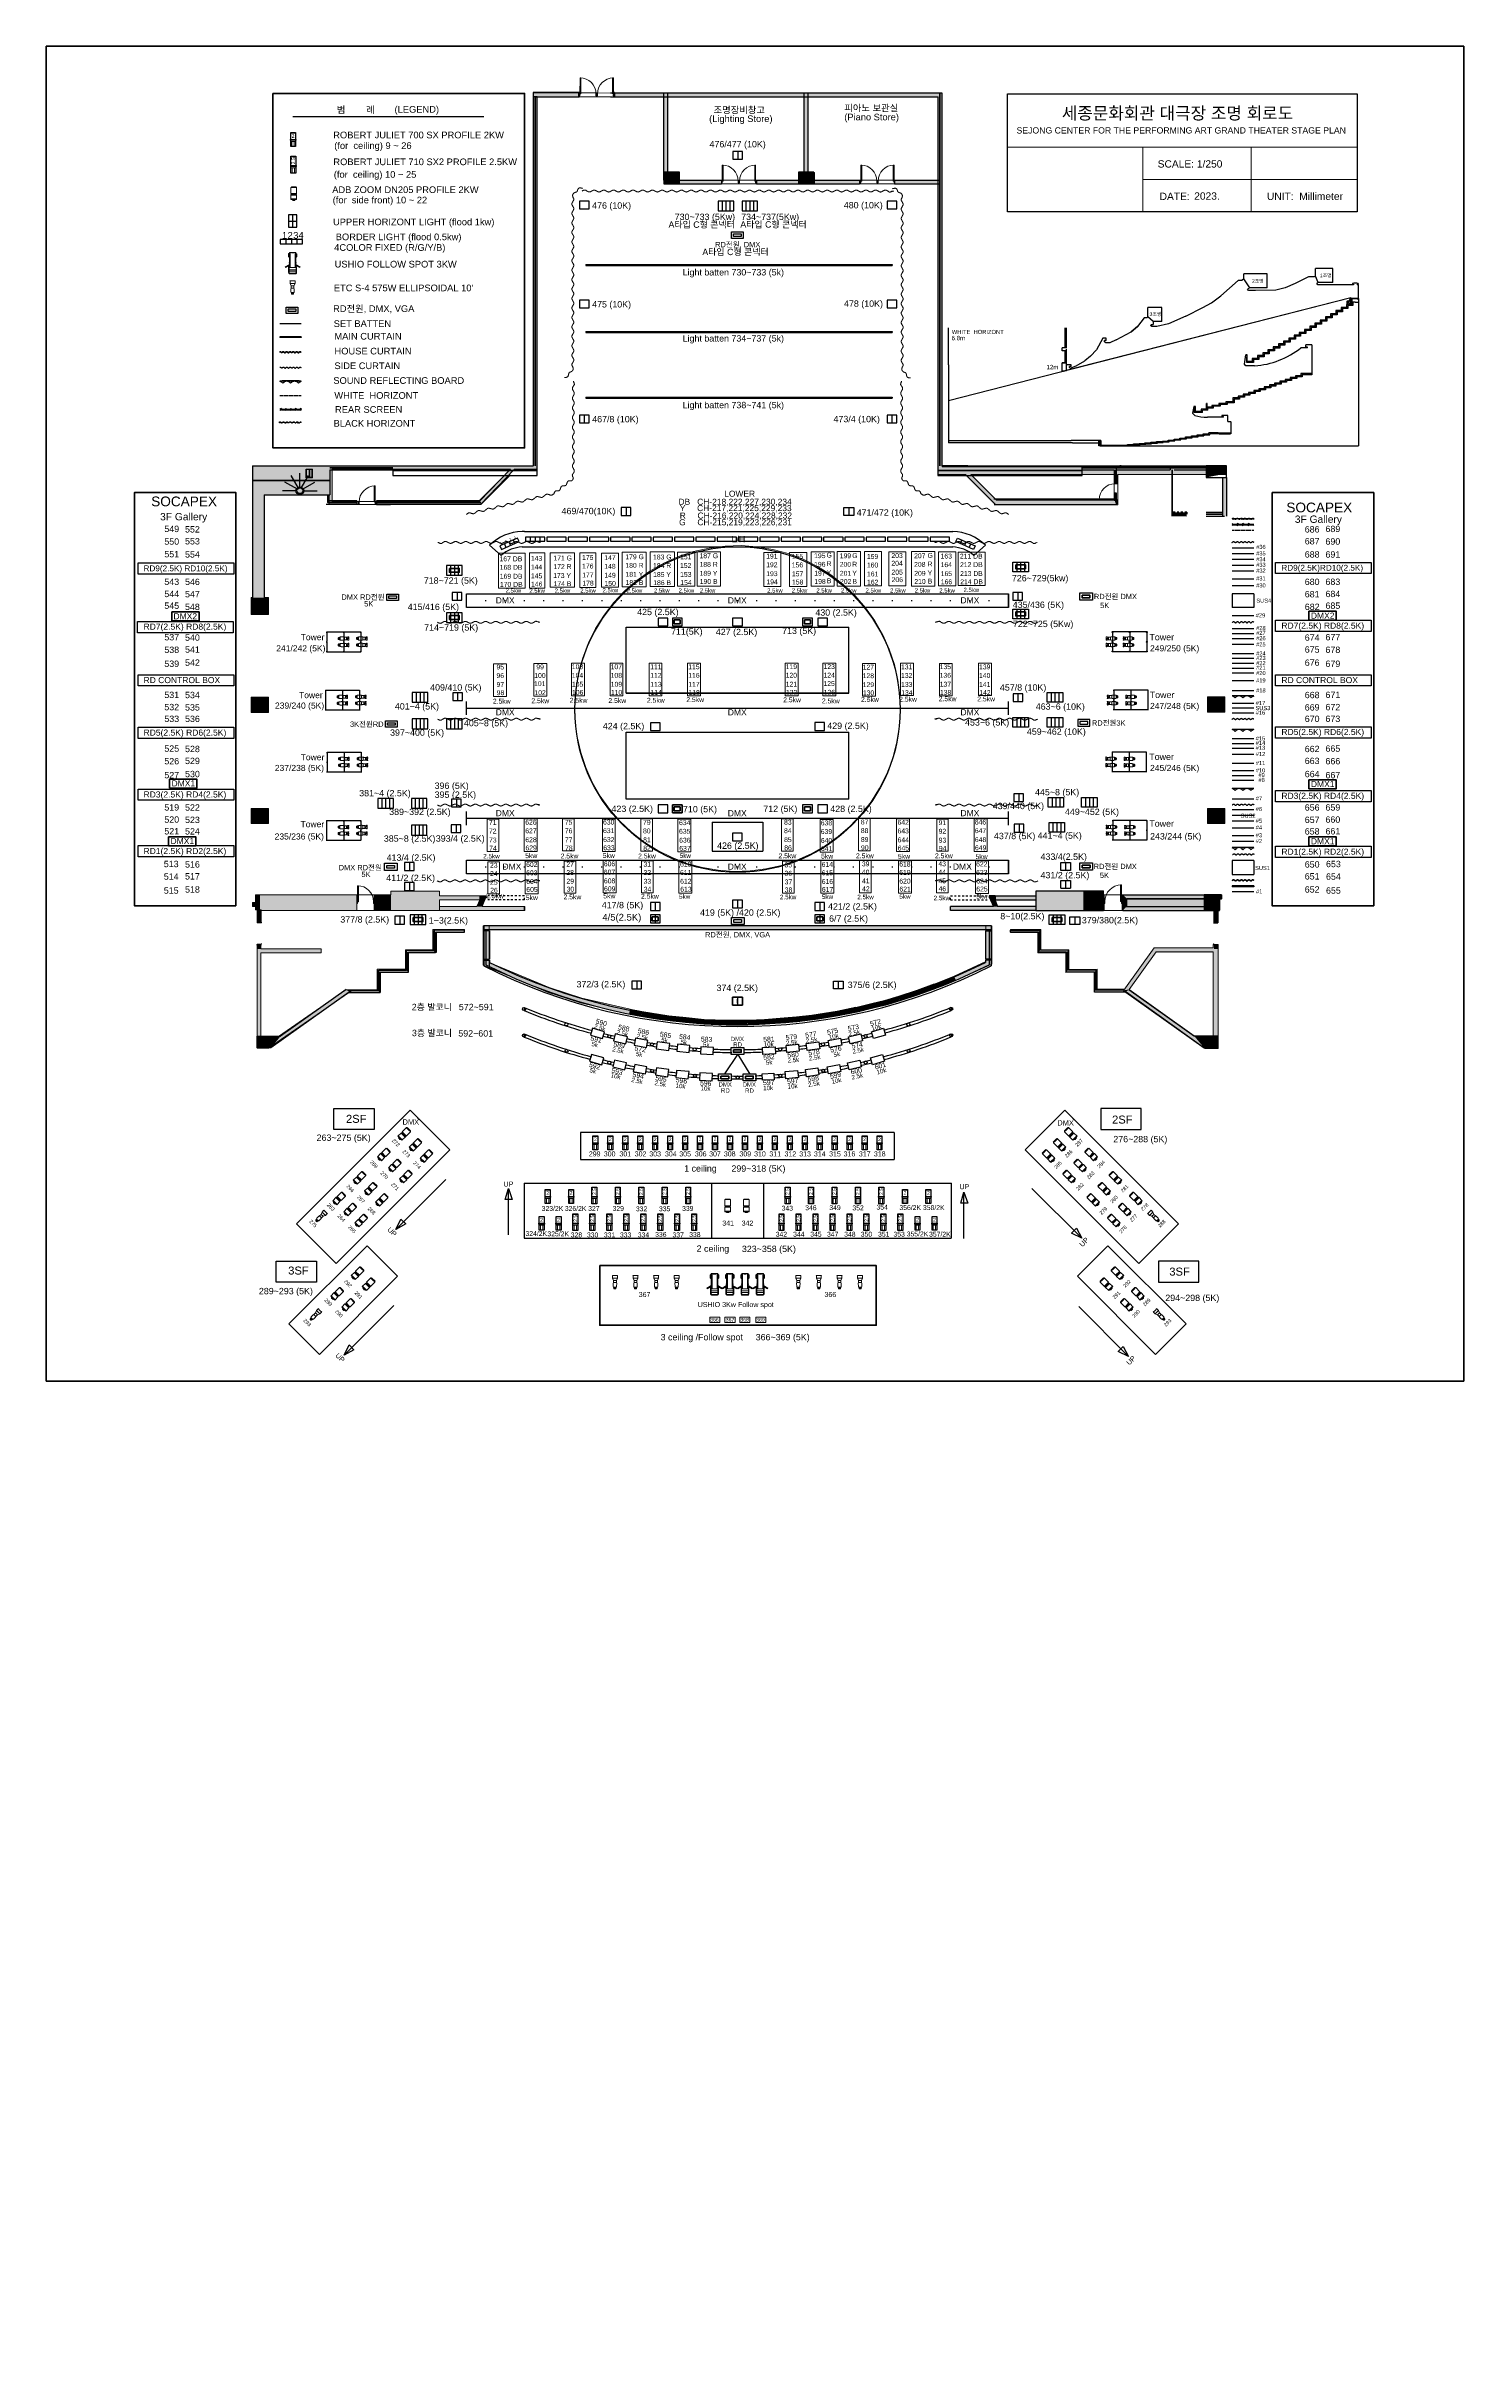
# Model space of a CAD drawing. Header units: millimetres. Extents: x -35700 to 37500, y -75689 to 43832.
import ezdxf

# ---------------------------------------------------------------- set-up
doc = ezdxf.new("R2010")
doc.units = ezdxf.units.MM
doc.header["$LTSCALE"] = 250
doc.header["$PDMODE"] = 1
doc.header["$PDSIZE"] = -2
doc.linetypes.add('CENTER', pattern=[17, 15, -1, 0.00127, -0.99873])
doc.linetypes.add('HIDDEN', pattern=[0.8, 0.4, -0.4])
doc.layers.get('0').update_dxf_attribs({"lineweight": 25})
for name, color, linetype, lineweight in [('5', 7, 'Continuous', 25), ('8', 7, 'Continuous', 25), ('APRON', 7, 'Continuous', 25), ('ASHADE', 7, 'Continuous', 25), ('BALCONY-1', 7, 'Continuous', 25), ('BALCONY-2', 7, 'Continuous', 25), ('CI_SHEET', 7, 'Continuous', 25), ('CIR-N AUDI', 7, 'Continuous', 25), ('CIR-N FLOOR', 7, 'Continuous', 25), ('CIR-N GALLERY', 7, 'Continuous', 25), ('CIR-N STAGE 상부', 7, 'Continuous', 25), ('DMX BOX', 7, 'Continuous', 25), ('Lighting-Followspot', 7, 'Continuous', 5), ('Lighting-Incandescent', 7, 'Continuous', 5), ('None', 7, 'Continuous', 5), ('PIPE MARKING', 7, 'Continuous', 25), ('PROSENIUM ARCH', 7, 'Continuous', 25), ('REAR-PIPE', 7, 'Continuous', 25), ('범례', 7, 'Continuous', 25), ('승강무대-LINE', 7, 'Continuous', 25), ('채널', 7, 'Continuous', 25)]:
    doc.layers.add(name, color=color, linetype=linetype, lineweight=lineweight)
for name, color, linetype, lineweight, true_color in [('Ceiling-Main', 1, 'Continuous', 13, 0xff0000), ('COL', 2, 'Continuous', 25, 0xffff00), ('FUR', 3, 'Continuous', 25, 0x00ff00), ('LOWER-HORILINE', 3, 'Continuous', 25, 0x00ff00), ('MGT', 6, 'Continuous', 25, 0xff00ff), ('NonPlot', 1, 'Continuous', 13, 0xff0000), ('NonPlot-Loci', 3, 'Continuous', 25, 0x00ff00), ('Sills', 1, 'Continuous', 13, 0xff0000), ('SUS-4 PIPE', 5, 'Continuous', 25, 0x0000ff), ('WAL', 9, 'Continuous', 25, 0x808080), ('조명기구', 1, 'Continuous', 25, 0xff0000), ('회전무대-LINE', 4, 'Continuous', 25, 0x00ffff)]:
    doc.layers.add(name, color=color, linetype=linetype, lineweight=lineweight, true_color=true_color)
doc.styles.add('Arial', font='Arial')
doc.styles.add('Arial (bold)', font='Arial')
picture_1 = doc.add_image_def('image1.jpg', size_in_pixel=(3670, 665))

# ---------------------------------------------------------------- blocks, each defined once
blk = doc.blocks.new('A$C02EE4F66')
at = {"layer": 'CI_SHEET', "color": 7, "char_height": 251.7, "attachment_point": 1, "line_spacing_factor": 0.25, "style": 'Arial'}
for s, insert in [('71', (8, 1660)), ('72', (8, 1217)), ('73', (12, 755)), ('74', (19, 333))]:
    blk.add_mtext(s, dxfattribs=dict(at, insert=insert))
blk = doc.blocks.new('A$C23824B42')
at = {"layer": 'CI_SHEET', "color": 7, "char_height": 252.1, "attachment_point": 1, "line_spacing_factor": 0.25, "style": 'Arial'}
for s, insert in [('23', (198, 1622)), ('24', (198, 1191)), ('25', (202, 742)), ('26', (209, 331))]:
    blk.add_mtext(s, dxfattribs=dict(at, insert=insert))
blk = doc.blocks.new('A$C7C59625F')
at = {"layer": 'CI_SHEET', "color": 7, "char_height": 252.1, "attachment_point": 1, "line_spacing_factor": 0.25, "style": 'Arial'}
for s, insert in [('602', (89, 1628)), ('603', (89, 1197)), ('604', (93, 749)), ('605', (100, 338))]:
    blk.add_mtext(s, dxfattribs=dict(at, insert=insert))
blk = doc.blocks.new('A$C6D3820A8')
at = {"layer": 'CI_SHEET', "color": 7, "char_height": 252.1, "attachment_point": 1, "line_spacing_factor": 0.25, "style": 'Arial'}
for s, insert in [('27', (183, 1656)), ('28', (183, 1225)), ('29', (187, 776)), ('30', (194, 365))]:
    blk.add_mtext(s, dxfattribs=dict(at, insert=insert))
blk = doc.blocks.new('A$C76592A76')
at = {"layer": 'CI_SHEET', "color": 7, "char_height": 252.1, "attachment_point": 1, "line_spacing_factor": 0.25, "style": 'Arial'}
for s, insert in [('606', (95, 1671)), ('607', (95, 1240)), ('608', (99, 791)), ('609', (106, 380))]:
    blk.add_mtext(s, dxfattribs=dict(at, insert=insert))
blk = doc.blocks.new('A$C510B156E')
at = {"layer": 'CI_SHEET', "color": 7, "char_height": 252.1, "attachment_point": 1, "line_spacing_factor": 0.25, "style": 'Arial'}
for s, insert in [('31', (188, 1655)), ('32', (188, 1225)), ('33', (192, 776)), ('34', (198, 365))]:
    blk.add_mtext(s, dxfattribs=dict(at, insert=insert))
blk = doc.blocks.new('A$C520711E3')
at = {"layer": 'CI_SHEET', "color": 7, "char_height": 252.1, "attachment_point": 1, "line_spacing_factor": 0.25, "style": 'Arial'}
for s, insert in [('610', (93, 1650)), ('611', (93, 1219)), ('612', (97, 771)), ('613', (104, 360))]:
    blk.add_mtext(s, dxfattribs=dict(at, insert=insert))
blk = doc.blocks.new('A$C4DE35F98')
at = {"layer": 'CI_SHEET', "color": 7, "char_height": 252.1, "attachment_point": 1, "line_spacing_factor": 0.25, "style": 'Arial'}
for s, insert in [('35', (187, 1629)), ('36', (187, 1198)), ('37', (191, 750)), ('38', (197, 339))]:
    blk.add_mtext(s, dxfattribs=dict(at, insert=insert))
blk = doc.blocks.new('A$C46742D69')
at = {"layer": 'CI_SHEET', "color": 7, "char_height": 252.1, "attachment_point": 1, "line_spacing_factor": 0.25, "style": 'Arial'}
for s, insert in [('614', (106, 1650)), ('615', (106, 1219)), ('616', (110, 770)), ('617', (117, 360))]:
    blk.add_mtext(s, dxfattribs=dict(at, insert=insert))
blk = doc.blocks.new('A$C314B3251')
at = {"layer": 'CI_SHEET', "color": 7, "char_height": 252.1, "attachment_point": 1, "line_spacing_factor": 0.25, "style": 'Arial'}
for s, insert in [('40', (181, 1250)), ('39', (181, 1681)), ('41', (185, 801)), ('42', (192, 391))]:
    blk.add_mtext(s, dxfattribs=dict(at, insert=insert))
blk = doc.blocks.new('A$C24685D1A')
at = {"layer": 'CI_SHEET', "color": 7, "char_height": 252.1, "attachment_point": 1, "line_spacing_factor": 0.25, "style": 'Arial'}
for s, insert in [('618', (107, 1669)), ('619', (107, 1238)), ('620', (111, 790)), ('621', (118, 379))]:
    blk.add_mtext(s, dxfattribs=dict(at, insert=insert))
blk = doc.blocks.new('A$C7AD42C26')
at = {"layer": 'CI_SHEET', "color": 7, "char_height": 252.1, "attachment_point": 1, "line_spacing_factor": 0.25, "style": 'Arial'}
for s, insert in [('43', (153, 1683)), ('44', (153, 1252)), ('45', (157, 803)), ('46', (163, 393))]:
    blk.add_mtext(s, dxfattribs=dict(at, insert=insert))
blk = doc.blocks.new('A$C12DD6020')
at = {"layer": 'CI_SHEET', "color": 7, "char_height": 252.1, "attachment_point": 1, "line_spacing_factor": 0.25, "style": 'Arial'}
for s, insert in [('622', (80, 1663)), ('623', (80, 1232)), ('624', (84, 784)), ('625', (91, 373))]:
    blk.add_mtext(s, dxfattribs=dict(at, insert=insert))
blk = doc.blocks.new('cha')
at = {"layer": 'BALCONY-1', "color": 7, "flags": 128}
blk.add_lwpolyline([(335383, 81637), (335883, 81637), (335883, 81237), (335383, 81237)], close=True, dxfattribs=at)
blk = doc.blocks.new('O')
at = {"color": 7}
for p, q in [((-337, 175), (-339, 175)), ((-301, 259), (-307, 259)), ((-165, -91), (-168, -92)), ((-146, -88), (-162, -91)), ((-161, -93), (-146, -133)), ((146, -280), (206, -261)), ((298, -329), (296, -321)), ((306, -333), (327, -326)), ((336, -314), (338, -280)), ((357, -230), (359, -245))]:
    blk.add_line(p, q, dxfattribs=at)
for centre, radius, start, end in [((-318, 225), 30, 107.12837, 183.22337), ((26, 245), 374, 183.22337, 190.41932), ((-339, 177), 3, 190.41932, 281.71052), ((-335, 162), 3, 98.68031, 192.92183), ((-336, 170), 5, 278.68031, 101.71052), ((27, 245), 374, 192.92183, 196.54158), ((972, 451), 1341, 193.41888, 195.6308), ((-16, 154), 309, 191.62035, 212.17316), ((-301, 257), 2, 357.81377, 88.55632), ((35, 244), 334, 177.81377, 179.19554), ((45, 251), 343, 180.48278, 196.54158), ((-296, 224), 25, 4.81578, 95.05684), ((990, 458), 1310, 193.41888, 195.6308), ((45, 251), 317, 184.30328, 196.54158), ((1, 161), 278, 191.62035, 212.17316), ((1, 161), 278, 191.62035, 212.17316), ((990, 458), 1284, 193.41888, 195.6308), ((1, 161), 252, 191.62035, 212.17316), ((-1195, -591), 1134, 29.56527, 32.1555), ((-1195, -591), 1160, 29.56527, 32.1555), ((-1212, -598), 1103, 29.56527, 32.1555), ((-1632, -874), 1605, 25.89847, 30.71899), ((-1615, -867), 1636, 28.39546, 30.71899), ((-385, -264), 217, 352.22845, 25.16029), ((-1615, -867), 1662, 27.94408, 30.71899), ((-170, -86), 6, 208.39546, 290.07), ((-70, -324), 104, 162.9659, 204.08882), ((-164, -94), 3, 20.07, 110.07), ((-66, -328), 107, 201.28652, 221.40078), ((-179, 1929), 2166, 278.62546, 280.76874), ((868, -1578), 1393, 119.36393, 121.20259), ((333, -585), 266, 98.01861, 123.89421), ((253, -372), 120, 74.94545, 112.80779), ((274, -354), 163, 66.69113, 107.00143), ((240, -421), 171, 62.85977, 74.94545), ((304, -327), 6, 197.20115, 287.20115), ((308, -286), 20, 43.6034, 62.85977), ((347, -249), 33.5, 223.6034, 240.99182), ((323, -314), 13, 287.20115, 357.20115), ((334, -274), 5.7, 235.07613, 250.05002), ((334, -275), 5, 250.05002, 280.2295), ((335, -283), 3.11, 38.12904, 100.2295), ((326, -234), 32, 7.76785, 66.69113), ((328, -249), 32, 288.74005, 7.76785)]:
    blk.add_arc(centre, radius, start, end, dxfattribs=at)
at = {"layer": '5', "color": 7}
for p, q in [((302, -237), (323, -216)), ((302, -230), (323, -251)), ((306, -241), (327, -220)), ((306, -227), (327, -248)), ((309, -223), (331, -244)), ((309, -244), (331, -223)), ((313, -220), (334, -241)), ((313, -248), (334, -227)), ((316, -216), (338, -237)), ((316, -251), (338, -230))]:
    blk.add_line(p, q, dxfattribs=at)
at = {"layer": '8', "color": 7}
blk.add_line((296, -321), (295, -319), dxfattribs=at)
for centre, radius, start, end in [((868, -1578), 1400, 119.36393, 121.5194), ((333, -585), 273, 98.97974, 123.89421), ((279, -319), 5, 281.56284, 350.68519), ((290, -321), 6, 17.20115, 170.68519)]:
    blk.add_arc(centre, radius, start, end, dxfattribs=at)
blk = doc.blocks.new('Light Instr Clay Paky Shadow QS-ST (2D)')
at = {"color": 255, "linetype": 'Continuous', "lineweight": 5, "transparency": 33554687}
blk.add_wipeout([(-177, 19), (177, 19), (177, -19), (-177, -19)], dxfattribs=at).dxf.layer = 'Lighting-Followspot'
at = {"layer": 'Lighting-Followspot', "color": 1, "linetype": 'Continuous', "lineweight": 5, "true_color": 0xff0000, "transparency": 33554687, "flags": 128}
blk.add_lwpolyline([(-177, 19), (177, 19), (177, -19), (-177, -19)], close=True, dxfattribs=at)
at = {"layer": 'Lighting-Followspot', "color": 1, "linetype": 'Continuous', "lineweight": 5, "true_color": 0xff0000, "transparency": 33554687}
blk.add_point((0, 0), dxfattribs=at)
at = {"color": 255, "linetype": 'Continuous', "lineweight": 5, "transparency": 33554687}
blk.add_wipeout([(165, 544), (-165, 544), (-165, -240), (165, -240)], dxfattribs=at).dxf.layer = 'Lighting-Followspot'
at = {"layer": 'Lighting-Followspot', "color": 1, "linetype": 'Continuous', "lineweight": 5, "true_color": 0xff0000, "transparency": 33554687, "flags": 128}
blk.add_lwpolyline([(165, 544), (-165, 544), (-165, -240), (165, -240)], close=True, dxfattribs=at)
at = {"color": 255, "linetype": 'Continuous', "lineweight": 5, "transparency": 33554687}
blk.add_wipeout([(-165, -73), (-393, -205), (-374, -237), (-165, -117)], dxfattribs=at).dxf.layer = 'Lighting-Followspot'
at = {"layer": 'Lighting-Followspot', "color": 1, "linetype": 'Continuous', "lineweight": 5, "true_color": 0xff0000, "transparency": 33554687, "flags": 128}
blk.add_lwpolyline([(-165, -73), (-393, -205), (-374, -237), (-165, -117)], dxfattribs=at)
at = {"color": 255, "linetype": 'Continuous', "lineweight": 5, "transparency": 33554687}
blk.add_wipeout([(165, -73), (393, -205), (374, -237), (165, -117)], dxfattribs=at).dxf.layer = 'Lighting-Followspot'
at = {"layer": 'Lighting-Followspot', "color": 1, "linetype": 'Continuous', "lineweight": 5, "true_color": 0xff0000, "transparency": 33554687}
for p, q in [((-159, 544), (-159, -240)), ((-152, 544), (-152, -240)), ((-143, 544), (-143, -240)), ((-134, 544), (-134, -240)), ((-124, 544), (-124, -240)), ((133, 544), (133, -240)), ((142, 544), (142, -240)), ((150, 544), (150, -240)), ((156, 544), (156, -240)), ((161, 544), (161, -240))]:
    blk.add_line(p, q, dxfattribs=at)
at = {"layer": 'Lighting-Followspot', "color": 1, "linetype": 'Continuous', "lineweight": 5, "true_color": 0xff0000, "transparency": 33554687, "flags": 128}
for points in [[(-121, -568), (0, -568), (121, -568)], [(165, -73), (393, -205), (374, -237), (165, -117)]]:
    blk.add_lwpolyline(points, dxfattribs=at)
at = {"color": 255, "linetype": 'Continuous', "lineweight": 5, "transparency": 33554687}
for points in [[(-206, 340), (-206, 453), (-167, 453), (-167, 492), (-187, 492), (-221, 463), (-221, 330), (-185, 301), (-167, 301), (-167, 340)], [(176, -425), (176, -350), (-176, -350), (-176, -425)]]:
    blk.add_wipeout(points, dxfattribs=at).dxf.layer = 'Lighting-Followspot'
at = {"layer": 'Lighting-Followspot', "color": 1, "linetype": 'Continuous', "lineweight": 5, "true_color": 0xff0000, "transparency": 33554687, "flags": 128}
for points in [[(-206, 340), (-206, 453), (-167, 453), (-167, 492), (-187, 492), (-221, 463), (-221, 330), (-185, 301), (-167, 301), (-167, 340)], [(176, -425), (176, -350), (-176, -350), (-176, -425)]]:
    blk.add_lwpolyline(points, close=True, dxfattribs=at)
at = {"color": 255, "linetype": 'Continuous', "lineweight": 5, "transparency": 33554687}
blk.add_wipeout([(221, 463), (187, 492), (167, 492), (167, 453), (206, 453), (206, 340), (167, 340), (167, 301), (185, 301), (221, 330)], dxfattribs=at).dxf.layer = 'Lighting-Followspot'
at = {"layer": 'Lighting-Followspot', "color": 1, "linetype": 'Continuous', "lineweight": 5, "true_color": 0xff0000, "transparency": 33554687, "flags": 128}
blk.add_lwpolyline([(221, 463), (187, 492), (167, 492), (167, 453), (206, 453), (206, 340), (167, 340), (167, 301), (185, 301), (221, 330)], close=True, dxfattribs=at)
at = {"color": 255, "linetype": 'Continuous', "lineweight": 5, "transparency": 33554687}
for points in [[(-65, 547), (65, 547), (65, 517), (-65, 517)], [(-121, -533), (0, -533), (-128, -533), (-137, -532), (-146, -530), (-154, -525), (-161, -519), (-167, -512), (-172, -504), (-174, -495), (-175, -486), (-175, -229), (-168, -229), (-168, -193), (-205, -193), (-205, -492), (-203, -507), (-199, -521), (-192, -535), (-182, -546), (-171, -556), (-158, -563), (-143, -567), (-129, -568), (0, -568), (129, -568), (143, -567), (158, -563), (171, -556), (182, -546), (192, -535), (199, -521), (203, -507), (205, -492), (205, -193), (168, -193), (168, -229), (175, -229), (175, -486), (174, -495), (172, -504), (167, -512), (161, -519), (154, -525), (146, -530), (137, -532), (128, -533), (0, -533), (121, -533)]]:
    blk.add_wipeout(points, dxfattribs=at).dxf.layer = 'Lighting-Followspot'
at = {"layer": 'Lighting-Followspot', "color": 1, "linetype": 'Continuous', "lineweight": 5, "true_color": 0xff0000, "transparency": 33554687, "flags": 128}
blk.add_lwpolyline([(-65, 547), (65, 547), (65, 517), (-65, 517)], close=True, dxfattribs=at)
blk.add_lwpolyline([(-121, -533), (0, -533), (-128, -533, -0.4142136), (-175, -486), (-175, -229), (-168, -229), (-168, -193), (-205, -193), (-205, -492, 0.4142136), (-129, -568), (0, -568), (129, -568, 0.4142136), (205, -492), (205, -193), (168, -193), (168, -229), (175, -229), (175, -486, -0.4142136), (128, -533), (0, -533), (121, -533)], format="xyb", dxfattribs=at)
at = {"layer": 'None', "color": 0, "flags": 1}
for tag in ['Frame_Size', 'Weight', '3D_Symbol_Name', 'Model_Name', 'Inst_Type', 'Wattage', 'Lamp', 'Frame_Size', 'Weight', 'Device_Type', 'Beam_Angle', 'Field_Angle', 'Remarks', 'Candlepower', 'Beam_Angle_2', 'Field_Angle_2', 'Num_Channels', 'FixtureID']:
    blk.add_attdef(tag, (-393, -568), '', height=0.18, dxfattribs=at)
blk = doc.blocks.new('1000.1.1.0.0 (2D)')
at = {"layer": 'None', "color": 7, "transparency": 33554687}
blk.add_blockref('Light Instr Clay Paky Shadow QS-ST (2D)', (0, 0), dxfattribs=at)
blk = doc.blocks.new('1001.1.1.0.0 (2D)')
at = {"layer": 'None', "color": 7, "transparency": 33554687}
blk.add_blockref('Light Instr Clay Paky Shadow QS-ST (2D)', (0, 0), dxfattribs=at)
blk = doc.blocks.new('1002.1.1.0.0 (2D)')
at = {"layer": 'None', "color": 7, "transparency": 33554687}
blk.add_blockref('Light Instr Clay Paky Shadow QS-ST (2D)', (0, 0), dxfattribs=at)
blk = doc.blocks.new('1003.1.1.0.0 (2D)')
at = {"layer": 'None', "color": 7, "transparency": 33554687}
blk.add_blockref('Light Instr Clay Paky Shadow QS-ST (2D)', (0, 0), dxfattribs=at)
blk = doc.blocks.new('Light Instr ETC Source 4 10deg 750W (2D)')
at = {"color": 255, "linetype": 'Continuous', "lineweight": 18, "transparency": 33554687}
blk.add_wipeout([(0, 469.47074), (134.63778, 469.47074), (124.55144, 440.77382), (124.55144, 335.03108), (71.88454, 217.91676), (71.84644, 106.78668), (89.36228, 69.89064), (84.7725, -77.56398), (79.65186, -121.67108), (67.92214, -121.67108), (52.02682, -192.71742), (39.15156, -211.46008), (28.4988, -216.26322), (0, -216.26322)], dxfattribs=at).dxf.layer = 'Lighting-Incandescent'
at = {"layer": 'Lighting-Incandescent', "color": 7, "linetype": 'Continuous', "lineweight": 18, "transparency": 33554687, "flags": 128}
blk.add_lwpolyline([(0, 469.47074), (134.63778, 469.47074), (124.55144, 440.77382), (124.55144, 335.03108), (71.88454, 217.91676), (71.84644, 106.78668), (89.36228, 69.89064), (84.7725, -77.56398), (79.65186, -121.67108), (67.92214, -121.67108), (52.02682, -192.71742), (39.15156, -211.46008), (28.4988, -216.26322), (0, -216.26322)], dxfattribs=at)
at = {"color": 255, "linetype": 'Continuous', "lineweight": 18, "transparency": 33554687}
blk.add_wipeout([(0, 469.47074), (-134.63778, 469.47074), (-124.55144, 440.77382), (-124.55144, 335.03108), (-71.88454, 217.91676), (-71.84644, 106.78668), (-89.36228, 69.89064), (-84.7725, -77.56398), (-79.65186, -121.67108), (-67.92214, -121.67108), (-52.02682, -192.71742), (-39.15156, -211.46008), (-28.4988, -216.26322), (0, -216.26322)], dxfattribs=at).dxf.layer = 'Lighting-Incandescent'
at = {"layer": 'Lighting-Incandescent', "linetype": 'Continuous', "lineweight": 0, "transparency": 33554687}
blk.add_hatch(color=179, dxfattribs=at).paths.add_polyline_path([(-67.92214, -121.67108), (-52.02682, -192.71742), (-39.15156, -211.46008), (-28.4988, -216.26322), (28.4988, -216.26322), (39.15156, -211.46008), (52.02682, -192.71742), (67.92214, -121.67108)])
at = {"layer": 'Lighting-Incandescent', "color": 7, "linetype": 'Continuous', "lineweight": 13, "transparency": 33554687}
for p, q in [((-124.55144, 335.03108), (124.55144, 335.03108)), ((-71.88454, 217.91676), (71.88454, 217.91676)), ((-71.84644, 106.78668), (71.84644, 106.78668)), ((-67.92214, -121.67108), (67.92214, -121.67108))]:
    blk.add_line(p, q, dxfattribs=at)
at = {"layer": 'Lighting-Incandescent', "color": 7, "linetype": 'Continuous', "lineweight": 18, "transparency": 33554687, "flags": 128}
blk.add_lwpolyline([(0, 469.47074), (-134.63778, 469.47074), (-124.55144, 440.77382), (-124.55144, 335.03108), (-71.88454, 217.91676), (-71.84644, 106.78668), (-89.36228, 69.89064), (-84.7725, -77.56398), (-79.65186, -121.67108), (-67.92214, -121.67108), (-52.02682, -192.71742), (-39.15156, -211.46008), (-28.4988, -216.26322), (0, -216.26322)], dxfattribs=at)
at = {"layer": 'Lighting-Incandescent', "color": 7, "linetype": 'Continuous', "lineweight": 13, "transparency": 33554687, "flags": 128}
blk.add_lwpolyline([(-67.92214, -121.67108), (-52.02682, -192.71742), (-39.15156, -211.46008), (-28.4988, -216.26322), (28.4988, -216.26322), (39.15156, -211.46008), (52.02682, -192.71742), (67.92214, -121.67108)], close=True, dxfattribs=at)
at = {"layer": 'None', "color": 0, "flags": 1}
for tag in ['Weight', 'Weight', 'WH', 'WH-A', 'Wattage', 'TE', 'TE-A', '3D_Symbol_Name', 'Candlepower', 'Model_Name', 'Device_Type', 'Num_Channels', 'Remarks', 'Inst_Type', 'Beam_Angle', 'Beam_Angle_2', 'Lamp', 'Frame_Size', 'Frame_Size', 'Field_Angle', 'Field_Angle_2', 'FixtureID']:
    blk.add_attdef(tag, (-134.63778, -216.26322), '', height=0.18, dxfattribs=at)
blk = doc.blocks.new('1006.1.1.0.0 (2D)')
at = {"layer": 'None', "color": 7, "transparency": 33554687}
blk.add_blockref('Light Instr ETC Source 4 10deg 750W (2D)', (0, 0), dxfattribs=at)
blk = doc.blocks.new('1007.1.1.0.0 (2D)')
at = {"layer": 'None', "color": 7, "transparency": 33554687}
blk.add_blockref('Light Instr ETC Source 4 10deg 750W (2D)', (0, 0), dxfattribs=at)
blk = doc.blocks.new('1008.1.1.0.0 (2D)')
at = {"layer": 'None', "color": 7, "transparency": 33554687}
blk.add_blockref('Light Instr ETC Source 4 10deg 750W (2D)', (0, 0), dxfattribs=at)
blk = doc.blocks.new('1009.1.1.0.0 (2D)')
at = {"layer": 'None', "color": 7, "transparency": 33554687}
blk.add_blockref('Light Instr ETC Source 4 10deg 750W (2D)', (0, 0), dxfattribs=at)
blk = doc.blocks.new('1010.1.1.0.0 (2D)')
at = {"layer": 'None', "color": 7, "transparency": 33554687}
blk.add_blockref('Light Instr ETC Source 4 10deg 750W (2D)', (0, 0), dxfattribs=at)
blk = doc.blocks.new('1011.1.1.0.0 (2D)')
at = {"layer": 'None', "color": 7, "transparency": 33554687}
blk.add_blockref('Light Instr ETC Source 4 10deg 750W (2D)', (0, 0), dxfattribs=at)
blk = doc.blocks.new('1012.1.1.0.0 (2D)')
at = {"layer": 'None', "color": 7, "transparency": 33554687}
blk.add_blockref('Light Instr ETC Source 4 10deg 750W (2D)', (0, 0), dxfattribs=at)
blk = doc.blocks.new('1013.1.1.0.0 (2D)')
at = {"layer": 'None', "color": 7, "transparency": 33554687}
blk.add_blockref('Light Instr ETC Source 4 10deg 750W (2D)', (0, 0), dxfattribs=at)
blk = doc.blocks.new('Light Instr Robert Juliat 933 SNX (2D)')
at = {"color": 255, "linetype": 'Continuous', "lineweight": 25, "transparency": 33554687}
blk.add_wipeout([(-129, 365), (121, 365), (121, -355), (-129, -355)], dxfattribs=at).dxf.layer = 'Lighting-Incandescent'
at = {"layer": 'Lighting-Incandescent', "color": 1, "linetype": 'Continuous', "lineweight": 25, "true_color": 0xff0000, "transparency": 33554687, "flags": 128}
blk.add_lwpolyline([(-129, 365), (121, 365), (121, -355), (-129, -355)], close=True, dxfattribs=at)
at = {"color": 255, "linetype": 'Continuous', "lineweight": 25, "transparency": 33554687}
blk.add_wipeout([(-144, 8), (136, 8), (136, -30), (-144, -30)], dxfattribs=at).dxf.layer = 'Lighting-Incandescent'
at = {"layer": 'Lighting-Incandescent', "color": 1, "linetype": 'Continuous', "lineweight": 13, "true_color": 0xff0000, "transparency": 33554687}
for p, q in [((-129, 350), (121, 350)), ((121, 335), (-129, 335)), ((-129, -90), (121, -90)), ((-129, -340), (121, -340)), ((-65, -90), (-65, -340)), ((56, -90), (56, -340))]:
    blk.add_line(p, q, dxfattribs=at)
at = {"layer": 'Lighting-Incandescent', "color": 1, "linetype": 'Continuous', "lineweight": 25, "true_color": 0xff0000, "transparency": 33554687, "flags": 128}
blk.add_lwpolyline([(-144, 8), (136, 8), (136, -30), (-144, -30)], close=True, dxfattribs=at)
at = {"layer": 'None', "color": 7, "transparency": 33554687, "insert": (-79, 283), "char_height": 189, "attachment_point": 1, "line_spacing_factor": 0.962448, "style": 'Arial (bold)'}
blk.add_mtext('2', dxfattribs=at)
at = {"layer": 'None', "color": 0, "flags": 1}
for tag in ['Frame_Size', 'Weight', '3D_Symbol_Name', 'Model_Name', 'Inst_Type', 'Wattage', 'Lamp', 'Frame_Size', 'Weight', 'Device_Type', 'Beam_Angle', 'Field_Angle', 'Remarks', 'Candlepower', 'Beam_Angle_2', 'Field_Angle_2', 'Num_Channels', 'FixtureID']:
    blk.add_attdef(tag, (-144, -355), '', height=0.18, dxfattribs=at)
blk = doc.blocks.new('1015.1.1.0.0 (2D)')
at = {"layer": 'None', "color": 7, "transparency": 33554687}
blk.add_blockref('Light Instr Robert Juliat 933 SNX (2D)', (0, 0), dxfattribs=at)
blk = doc.blocks.new('1017.1.1.0.0 (2D)')
at = {"layer": 'None', "color": 7, "transparency": 33554687}
blk.add_blockref('Light Instr Robert Juliat 933 SNX (2D)', (0, 0), dxfattribs=at)
blk = doc.blocks.new('1018.1.1.0.0 (2D)')
at = {"layer": 'None', "color": 7, "transparency": 33554687}
blk.add_blockref('Light Instr Robert Juliat 933 SNX (2D)', (0, 0), dxfattribs=at)
blk = doc.blocks.new('1019.1.1.0.0 (2D)')
at = {"layer": 'None', "color": 7, "transparency": 33554687}
blk.add_blockref('Light Instr Robert Juliat 933 SNX (2D)', (0, 0), dxfattribs=at)
blk = doc.blocks.new('1020.1.1.0.0 (2D)')
at = {"layer": 'None', "color": 7, "transparency": 33554687}
blk.add_blockref('Light Instr Robert Juliat 933 SNX (2D)', (0, 0), dxfattribs=at)
blk = doc.blocks.new('1021.1.1.0.0 (2D)')
at = {"layer": 'None', "color": 7, "transparency": 33554687}
blk.add_blockref('Light Instr Robert Juliat 933 SNX (2D)', (0, 0), dxfattribs=at)
blk = doc.blocks.new('1022.1.1.0.0 (2D)')
at = {"layer": 'None', "color": 7, "transparency": 33554687}
blk.add_blockref('Light Instr Robert Juliat 933 SNX (2D)', (0, 0), dxfattribs=at)
blk = doc.blocks.new('1023.1.1.0.0 (2D)')
at = {"layer": 'None', "color": 7, "transparency": 33554687}
blk.add_blockref('Light Instr Robert Juliat 933 SNX (2D)', (0, 0), dxfattribs=at)
blk = doc.blocks.new('1024.1.1.0.0 (2D)')
at = {"layer": 'None', "color": 7, "transparency": 33554687}
blk.add_blockref('Light Instr Robert Juliat 933 SNX (2D)', (0, 0), dxfattribs=at)
blk = doc.blocks.new('1025.1.1.0.0 (2D)')
at = {"layer": 'None', "color": 7, "transparency": 33554687}
blk.add_blockref('Light Instr Robert Juliat 933 SNX (2D)', (0, 0), dxfattribs=at)
blk = doc.blocks.new('1026.1.1.0.0 (2D)')
at = {"layer": 'None', "color": 7, "transparency": 33554687}
blk.add_blockref('Light Instr Robert Juliat 933 SNX (2D)', (0, 0), dxfattribs=at)
blk = doc.blocks.new('1027.1.1.0.0 (2D)')
at = {"layer": 'None', "color": 7, "transparency": 33554687}
blk.add_blockref('Light Instr Robert Juliat 933 SNX (2D)', (0, 0), dxfattribs=at)
blk = doc.blocks.new('1028.1.1.0.0 (2D)')
at = {"layer": 'None', "color": 7, "transparency": 33554687}
blk.add_blockref('Light Instr Robert Juliat 933 SNX (2D)', (0, 0), dxfattribs=at)
blk = doc.blocks.new('1029.1.1.0.0 (2D)')
at = {"layer": 'None', "color": 7, "transparency": 33554687}
blk.add_blockref('Light Instr Robert Juliat 933 SNX (2D)', (0, 0), dxfattribs=at)
blk = doc.blocks.new('1030.1.1.0.0 (2D)')
at = {"layer": 'None', "color": 7, "transparency": 33554687}
blk.add_blockref('Light Instr Robert Juliat 933 SNX (2D)', (0, 0), dxfattribs=at)
blk = doc.blocks.new('1031.1.1.0.0 (2D)')
at = {"layer": 'None', "color": 7, "transparency": 33554687}
blk.add_blockref('Light Instr Robert Juliat 933 SNX (2D)', (0, 0), dxfattribs=at)
blk = doc.blocks.new('1032.1.1.0.0 (2D)')
at = {"layer": 'None', "color": 7, "transparency": 33554687}
blk.add_blockref('Light Instr Robert Juliat 933 SNX (2D)', (0, 0), dxfattribs=at)
blk = doc.blocks.new('1033.1.1.0.0 (2D)')
at = {"layer": 'None', "color": 7, "transparency": 33554687}
blk.add_blockref('Light Instr Robert Juliat 933 SNX (2D)', (0, 0), dxfattribs=at)
blk = doc.blocks.new('1034.1.1.0.0 (2D)')
at = {"layer": 'None', "color": 7, "transparency": 33554687}
blk.add_blockref('Light Instr Robert Juliat 933 SNX (2D)', (0, 0), dxfattribs=at)
blk = doc.blocks.new('1035.1.1.0.0 (2D)')
at = {"layer": 'None', "color": 7, "transparency": 33554687}
blk.add_blockref('Light Instr Robert Juliat 933 SNX (2D)', (0, 0), dxfattribs=at)
blk = doc.blocks.new('1037.1.1.0.0 (2D)')
at = {"layer": 'None', "color": 7, "transparency": 33554687}
blk.add_blockref('Light Instr ETC Source 4 10deg 750W (2D)', (0, 0), dxfattribs=at)
blk = doc.blocks.new('Light Instr Robert Juliat 934 SNX (2D)')
at = {"color": 255, "linetype": 'Continuous', "lineweight": 25, "transparency": 33554687}
blk.add_wipeout([(-138, 498), (112, 498), (112, -372), (-138, -372)], dxfattribs=at).dxf.layer = 'Lighting-Incandescent'
at = {"layer": 'Lighting-Incandescent', "color": 7, "linetype": 'Continuous', "lineweight": 25, "transparency": 33554687, "flags": 128}
blk.add_lwpolyline([(-138, 498), (112, 498), (112, -372), (-138, -372)], close=True, dxfattribs=at)
at = {"color": 255, "linetype": 'Continuous', "lineweight": 25, "transparency": 33554687}
blk.add_wipeout([(-153, 16), (127, 16), (127, -22), (-153, -22)], dxfattribs=at).dxf.layer = 'Lighting-Incandescent'
at = {"layer": 'Lighting-Incandescent', "color": 7, "linetype": 'Continuous', "lineweight": 13, "transparency": 33554687}
for p, q in [((-138, 483), (112, 483)), ((-138, 468), (112, 468)), ((-138, -96), (112, -96)), ((-138, -346), (112, -346)), ((-74, -96), (-74, -346)), ((46, -96), (46, -346))]:
    blk.add_line(p, q, dxfattribs=at)
at = {"layer": 'Lighting-Incandescent', "color": 7, "linetype": 'Continuous', "lineweight": 25, "transparency": 33554687, "flags": 128}
blk.add_lwpolyline([(-153, 16), (127, 16), (127, -22), (-153, -22)], close=True, dxfattribs=at)
at = {"layer": 'None', "color": 1, "true_color": 0xff0000, "transparency": 33554687, "insert": (-111, 81), "char_height": 188.8, "attachment_point": 1, "rotation": 90, "line_spacing_factor": 0.962448, "style": 'Arial'}
blk.add_mtext('2.5', dxfattribs=at)
at = {"layer": 'None', "color": 0, "flags": 1}
for tag in ['Frame_Size', 'Weight', '3D_Symbol_Name', 'Model_Name', 'Inst_Type', 'Wattage', 'Lamp', 'Frame_Size', 'Weight', 'Device_Type', 'Beam_Angle', 'Field_Angle', 'Remarks', 'Candlepower', 'Beam_Angle_2', 'Field_Angle_2', 'Num_Channels', 'FixtureID']:
    blk.add_attdef(tag, (-160, -372), '', height=0.18, dxfattribs=at)
blk = doc.blocks.new('1040.1.1.0.0 (2D)')
at = {"layer": 'None', "color": 7, "transparency": 33554687}
blk.add_blockref('Light Instr Robert Juliat 934 SNX (2D)', (0, 0), dxfattribs=at)
blk = doc.blocks.new('1041.1.1.0.0 (2D)')
at = {"layer": 'None', "color": 7, "transparency": 33554687}
blk.add_blockref('Light Instr Robert Juliat 934 SNX (2D)', (0, 0), dxfattribs=at)
blk = doc.blocks.new('1042.1.1.0.0 (2D)')
at = {"layer": 'None', "color": 7, "transparency": 33554687}
blk.add_blockref('Light Instr Robert Juliat 934 SNX (2D)', (0, 0), dxfattribs=at)
blk = doc.blocks.new('1043.1.1.0.0 (2D)')
at = {"layer": 'None', "color": 7, "transparency": 33554687}
blk.add_blockref('Light Instr Robert Juliat 934 SNX (2D)', (0, 0), dxfattribs=at)
blk = doc.blocks.new('1044.1.1.0.0 (2D)')
at = {"layer": 'None', "color": 7, "transparency": 33554687}
blk.add_blockref('Light Instr Robert Juliat 934 SNX (2D)', (0, 0), dxfattribs=at)
blk = doc.blocks.new('1047.1.1.0.0 (2D)')
at = {"layer": 'None', "color": 7, "transparency": 33554687}
blk.add_blockref('Light Instr Robert Juliat 933 SNX (2D)', (0, 0), dxfattribs=at)
blk = doc.blocks.new('1048.1.1.0.0 (2D)')
at = {"layer": 'None', "color": 7, "transparency": 33554687}
blk.add_blockref('Light Instr Robert Juliat 933 SNX (2D)', (0, 0), dxfattribs=at)
blk = doc.blocks.new('1049.1.1.0.0 (2D)')
at = {"layer": 'None', "color": 7, "transparency": 33554687}
blk.add_blockref('Light Instr Robert Juliat 934 SNX (2D)', (0, 0), dxfattribs=at)
blk = doc.blocks.new('1050.1.1.0.0 (2D)')
at = {"layer": 'None', "color": 7, "transparency": 33554687}
blk.add_blockref('Light Instr Robert Juliat 934 SNX (2D)', (0, 0), dxfattribs=at)
blk = doc.blocks.new('1051.1.1.0.0 (2D)')
at = {"layer": 'None', "color": 7, "transparency": 33554687}
blk.add_blockref('Light Instr Robert Juliat 934 SNX (2D)', (0, 0), dxfattribs=at)
blk = doc.blocks.new('1052.1.1.0.0 (2D)')
at = {"layer": 'None', "color": 7, "transparency": 33554687}
blk.add_blockref('Light Instr Robert Juliat 934 SNX (2D)', (0, 0), dxfattribs=at)
blk = doc.blocks.new('1053.1.1.0.0 (2D)')
at = {"layer": 'None', "color": 7, "transparency": 33554687}
blk.add_blockref('Light Instr Robert Juliat 934 SNX (2D)', (0, 0), dxfattribs=at)
blk = doc.blocks.new('1054.1.1.0.0 (2D)')
at = {"layer": 'None', "color": 7, "transparency": 33554687}
blk.add_blockref('Light Instr Robert Juliat 934 SNX (2D)', (0, 0), dxfattribs=at)
blk = doc.blocks.new('1055.1.1.0.0 (2D)')
at = {"layer": 'None', "color": 7, "transparency": 33554687}
blk.add_blockref('Light Instr Robert Juliat 934 SNX (2D)', (0, 0), dxfattribs=at)
blk = doc.blocks.new('1056.1.1.0.0 (2D)')
at = {"layer": 'None', "color": 7, "transparency": 33554687}
blk.add_blockref('Light Instr Robert Juliat 934 SNX (2D)', (0, 0), dxfattribs=at)
blk = doc.blocks.new('1057.1.1.0.0 (2D)')
at = {"layer": 'None', "color": 7, "transparency": 33554687}
blk.add_blockref('Light Instr Robert Juliat 933 SNX (2D)', (0, 0), dxfattribs=at)
blk = doc.blocks.new('1058.1.1.0.0 (2D)')
at = {"layer": 'None', "color": 7, "transparency": 33554687}
blk.add_blockref('Light Instr Robert Juliat 933 SNX (2D)', (0, 0), dxfattribs=at)
blk = doc.blocks.new('1059.1.1.0.0 (2D)')
at = {"layer": 'None', "color": 7, "transparency": 33554687}
blk.add_blockref('Light Instr Robert Juliat 934 SNX (2D)', (0, 0), dxfattribs=at)
blk = doc.blocks.new('1060.1.1.0.0 (2D)')
at = {"layer": 'None', "color": 7, "transparency": 33554687}
blk.add_blockref('Light Instr Robert Juliat 934 SNX (2D)', (0, 0), dxfattribs=at)
blk = doc.blocks.new('1061.1.1.0.0 (2D)')
at = {"layer": 'None', "color": 7, "transparency": 33554687}
blk.add_blockref('Light Instr Robert Juliat 934 SNX (2D)', (0, 0), dxfattribs=at)
blk = doc.blocks.new('1062.1.1.0.0 (2D)')
at = {"layer": 'None', "color": 7, "transparency": 33554687}
blk.add_blockref('Light Instr Robert Juliat 934 SNX (2D)', (0, 0), dxfattribs=at)
blk = doc.blocks.new('1063.1.1.0.0 (2D)')
at = {"layer": 'None', "color": 7, "transparency": 33554687}
blk.add_blockref('Light Instr Robert Juliat 934 SNX (2D)', (0, 0), dxfattribs=at)
blk = doc.blocks.new('1064.1.1.0.0 (2D)')
at = {"layer": 'None', "color": 7, "transparency": 33554687}
blk.add_blockref('Light Instr Robert Juliat 933 SNX (2D)', (0, 0), dxfattribs=at)
blk = doc.blocks.new('1065.1.1.0.0 (2D)')
at = {"layer": 'None', "color": 7, "transparency": 33554687}
blk.add_blockref('Light Instr Robert Juliat 933 SNX (2D)', (0, 0), dxfattribs=at)
blk = doc.blocks.new('1066.1.1.0.0 (2D)')
at = {"layer": 'None', "color": 7, "transparency": 33554687}
blk.add_blockref('Light Instr Robert Juliat 934 SNX (2D)', (0, 0), dxfattribs=at)
blk = doc.blocks.new('1067.1.1.0.0 (2D)')
at = {"layer": 'None', "color": 7, "transparency": 33554687}
blk.add_blockref('Light Instr Robert Juliat 934 SNX (2D)', (0, 0), dxfattribs=at)
blk = doc.blocks.new('1068.1.1.0.0 (2D)')
at = {"layer": 'None', "color": 7, "transparency": 33554687}
blk.add_blockref('Light Instr Robert Juliat 934 SNX (2D)', (0, 0), dxfattribs=at)
blk = doc.blocks.new('1069.1.1.0.0 (2D)')
at = {"layer": 'None', "color": 7, "transparency": 33554687}
blk.add_blockref('Light Instr Robert Juliat 934 SNX (2D)', (0, 0), dxfattribs=at)
blk = doc.blocks.new('1070.1.1.0.0 (2D)')
at = {"layer": 'None', "color": 7, "transparency": 33554687}
blk.add_blockref('Light Instr Robert Juliat 934 SNX (2D)', (0, 0), dxfattribs=at)
blk = doc.blocks.new('1071.1.1.0.0 (2D)')
at = {"layer": 'None', "color": 7, "transparency": 33554687}
blk.add_blockref('Light Instr Robert Juliat 934 SNX (2D)', (0, 0), dxfattribs=at)
blk = doc.blocks.new('1072.1.1.0.0 (2D)')
at = {"layer": 'None', "color": 7, "transparency": 33554687}
blk.add_blockref('Light Instr Robert Juliat 934 SNX (2D)', (0, 0), dxfattribs=at)
blk = doc.blocks.new('1073.1.1.0.0 (2D)')
at = {"layer": 'None', "color": 7, "transparency": 33554687}
blk.add_blockref('Light Instr Robert Juliat 934 SNX (2D)', (0, 0), dxfattribs=at)
blk = doc.blocks.new('1074.1.1.0.0 (2D)')
at = {"layer": 'None', "color": 7, "transparency": 33554687}
blk.add_blockref('Light Instr Robert Juliat 933 SNX (2D)', (0, 0), dxfattribs=at)
blk = doc.blocks.new('1075.1.1.0.0 (2D)')
at = {"layer": 'None', "color": 7, "transparency": 33554687}
blk.add_blockref('Light Instr Robert Juliat 933 SNX (2D)', (0, 0), dxfattribs=at)
blk = doc.blocks.new('Group-1')
at = {"color": 255, "linetype": 'Continuous', "lineweight": 18, "transparency": 33554687}
blk.add_wipeout([(147, 266), (147, -49), (137, -49), (137, -59), (109, -59), (109, -87), (79, -87), (79, -103), (137, -103), (145, -109), (146, -129), (147, -129), (147, -334), (146, -334), (146, -359), (61, -359), (60, -390), (58, -397), (56, -400), (52, -403), (45, -405), (0, -405), (0, -393), (45, -393), (46, -392), (47, -392), (48, -391), (48, -390), (49, -359), (0, -359), (0, 296), (125, 296), (125, 276), (140, 276), (140, 266)], dxfattribs=at).dxf.layer = 'Lighting-Incandescent'
blk.add_wipeout([(0, 296), (0, -359), (-49, -359), (-48, -390), (-48, -390), (-47, -392), (-47, -392), (-45, -393), (0, -393), (0, -405), (-45, -405), (-50, -404), (-52, -403), (-55, -401), (-56, -400), (-56, -400), (-58, -397), (-59, -396), (-59, -395), (-60, -391), (-60, -390), (-61, -359), (-146, -359), (-146, -334), (-147, -334), (-147, -129), (-146, -129), (-146, -109), (-137, -103), (-79, -103), (-79, -87), (-109, -87), (-109, -59), (-137, -59), (-137, -49), (-147, -49), (-147, 266), (-140, 266), (-140, 276), (-125, 276), (-125, 296)], dxfattribs=at).dxf.layer = 'Lighting-Incandescent'
at = {"layer": 'Lighting-Incandescent', "color": 7, "linetype": 'Continuous', "lineweight": 13, "transparency": 33554687}
for p, q in [((140, 266), (-140, 266)), ((-125, 276), (125, 276)), ((145, -109), (-146, -109)), ((-146, -129), (146, -129)), ((146, -334), (-146, -334)), ((137, -49), (-137, -49)), ((109, -59), (-109, -59)), ((-79, -87), (79, -87)), ((79, -103), (-79, -103)), ((-49, -359), (-61, -359)), ((61, -359), (49, -359))]:
    blk.add_line(p, q, dxfattribs=at)
at = {"layer": 'Lighting-Incandescent', "color": 7, "linetype": 'Continuous', "lineweight": 18, "transparency": 33554687, "flags": 128}
for points in [[(-125, 296), (-125, 276), (-140, 276), (-140, 266), (-147, 266), (-147, -49), (-137, -49), (-137, -59), (-109, -59), (-109, -87), (-79, -87), (-79, -103), (-137, -103), (-146, -109), (-146, -129), (-147, -129), (-147, -334), (-146, -334), (-146, -359), (-61, -359), (-60, -390), (-60, -391), (-59, -395), (-59, -396), (-58, -397), (-56, -400), (-56, -400), (-55, -401), (-52, -403), (-50, -404), (-45, -405), (45, -405), (52, -403), (56, -400), (58, -397), (60, -390), (61, -359), (146, -359), (146, -334), (147, -334), (147, -129), (146, -129), (145, -109), (137, -103), (79, -103), (79, -87), (109, -87), (109, -59), (137, -59), (137, -49), (147, -49), (147, 266), (140, 266), (140, 276), (125, 276), (125, 296)], [(48, -390), (48, -391), (47, -392), (46, -392), (45, -393), (-45, -393), (-47, -392), (-47, -392), (-48, -390), (-48, -390), (-49, -359), (49, -359), (48, -390)]]:
    blk.add_lwpolyline(points, close=True, dxfattribs=at)
blk = doc.blocks.new('Light Instr ADB Lighting DVW205 (2D)')
at = {"layer": 'Lighting-Incandescent', "color": 7, "transparency": 33554687}
blk.add_blockref('Group-1', (0, 0), dxfattribs=at)
at = {"layer": 'None', "color": 0, "flags": 1}
for tag in ['Frame_Size', 'Weight', '3D_Symbol_Name', 'Model_Name', 'Inst_Type', 'Wattage', 'Lamp', 'Frame_Size', 'Weight', 'Device_Type', 'Beam_Angle', 'Field_Angle', 'Remarks', 'Candlepower', 'Beam_Angle_2', 'Field_Angle_2', 'Num_Channels', 'FixtureID']:
    blk.add_attdef(tag, (-147, -405), '', height=0.18, dxfattribs=at)
blk = doc.blocks.new('1080.1.1.0.0 (2D)')
at = {"layer": 'None', "color": 7, "transparency": 33554687}
blk.add_blockref('Light Instr ADB Lighting DVW205 (2D)', (0, 0), dxfattribs=at)
blk = doc.blocks.new('1081.1.1.0.0 (2D)')
at = {"layer": 'None', "color": 7, "transparency": 33554687}
blk.add_blockref('Light Instr ADB Lighting DVW205 (2D)', (0, 0), dxfattribs=at)
blk = doc.blocks.new('1082.1.1.0.0 (2D)')
at = {"layer": 'None', "color": 7, "transparency": 33554687}
blk.add_blockref('Light Instr ADB Lighting DVW205 (2D)', (0, 0), dxfattribs=at)
blk = doc.blocks.new('1083.1.1.0.0 (2D)')
at = {"layer": 'None', "color": 7, "transparency": 33554687}
blk.add_blockref('Light Instr ADB Lighting DVW205 (2D)', (0, 0), dxfattribs=at)
blk = doc.blocks.new('1084.1.1.0.0 (2D)')
at = {"layer": 'None', "color": 7, "transparency": 33554687}
blk.add_blockref('Light Instr ADB Lighting DVW205 (2D)', (0, 0), dxfattribs=at)
blk = doc.blocks.new('1085.1.1.0.0 (2D)')
at = {"layer": 'None', "color": 7, "transparency": 33554687}
blk.add_blockref('Light Instr ADB Lighting DVW205 (2D)', (0, 0), dxfattribs=at)
blk = doc.blocks.new('1086.1.1.0.0 (2D)')
at = {"layer": 'None', "color": 7, "transparency": 33554687}
blk.add_blockref('Light Instr ADB Lighting DVW205 (2D)', (0, 0), dxfattribs=at)
blk = doc.blocks.new('1087.1.1.0.0 (2D)')
at = {"layer": 'None', "color": 7, "transparency": 33554687}
blk.add_blockref('Light Instr ADB Lighting DVW205 (2D)', (0, 0), dxfattribs=at)
blk = doc.blocks.new('1088.1.1.0.0 (2D)')
at = {"layer": 'None', "color": 7, "transparency": 33554687}
blk.add_blockref('Light Instr ADB Lighting DVW205 (2D)', (0, 0), dxfattribs=at)
blk = doc.blocks.new('1089.1.1.0.0 (2D)')
at = {"layer": 'None', "color": 7, "transparency": 33554687}
blk.add_blockref('Light Instr ADB Lighting DVW205 (2D)', (0, 0), dxfattribs=at)
blk = doc.blocks.new('1090.1.1.0.0 (2D)')
at = {"layer": 'None', "color": 7, "transparency": 33554687}
blk.add_blockref('Light Instr ADB Lighting DVW205 (2D)', (0, 0), dxfattribs=at)
blk = doc.blocks.new('1091.1.1.0.0 (2D)')
at = {"layer": 'None', "color": 7, "transparency": 33554687}
blk.add_blockref('Light Instr ADB Lighting DVW205 (2D)', (0, 0), dxfattribs=at)
blk = doc.blocks.new('1093.1.1.0.0 (2D)')
at = {"layer": 'None', "color": 7, "transparency": 33554687}
blk.add_blockref('Light Instr ETC Source 4 10deg 750W (2D)', (0, 0), dxfattribs=at)
blk = doc.blocks.new('1094.1.1.0.0 (2D)')
at = {"layer": 'None', "color": 7, "transparency": 33554687}
blk.add_blockref('Light Instr ADB Lighting DVW205 (2D)', (0, 0), dxfattribs=at)
blk = doc.blocks.new('1095.1.1.0.0 (2D)')
at = {"layer": 'None', "color": 7, "transparency": 33554687}
blk.add_blockref('Light Instr ADB Lighting DVW205 (2D)', (0, 0), dxfattribs=at)
blk = doc.blocks.new('1096.1.1.0.0 (2D)')
at = {"layer": 'None', "color": 7, "transparency": 33554687}
blk.add_blockref('Light Instr ADB Lighting DVW205 (2D)', (0, 0), dxfattribs=at)
blk = doc.blocks.new('1097.1.1.0.0 (2D)')
at = {"layer": 'None', "color": 7, "transparency": 33554687}
blk.add_blockref('Light Instr ADB Lighting DVW205 (2D)', (0, 0), dxfattribs=at)
blk = doc.blocks.new('1098.1.1.0.0 (2D)')
at = {"layer": 'None', "color": 7, "transparency": 33554687}
blk.add_blockref('Light Instr ETC Source 4 10deg 750W (2D)', (0, 0), dxfattribs=at)
blk = doc.blocks.new('1099.1.1.0.0 (2D)')
at = {"layer": 'None', "color": 7, "transparency": 33554687}
blk.add_blockref('Light Instr ADB Lighting DVW205 (2D)', (0, 0), dxfattribs=at)
blk = doc.blocks.new('1100.1.1.0.0 (2D)')
at = {"layer": 'None', "color": 7, "transparency": 33554687}
blk.add_blockref('Light Instr ADB Lighting DVW205 (2D)', (0, 0), dxfattribs=at)
blk = doc.blocks.new('1101.1.1.0.0 (2D)')
at = {"layer": 'None', "color": 7, "transparency": 33554687}
blk.add_blockref('Light Instr ADB Lighting DVW205 (2D)', (0, 0), dxfattribs=at)
blk = doc.blocks.new('1102.1.1.0.0 (2D)')
at = {"layer": 'None', "color": 7, "transparency": 33554687}
blk.add_blockref('Light Instr ADB Lighting DVW205 (2D)', (0, 0), dxfattribs=at)
blk = doc.blocks.new('1103.1.1.0.0 (2D)')
at = {"layer": 'None', "color": 7, "transparency": 33554687}
blk.add_blockref('Light Instr ADB Lighting DVW205 (2D)', (0, 0), dxfattribs=at)
blk = doc.blocks.new('1104.1.1.0.0 (2D)')
at = {"layer": 'None', "color": 7, "transparency": 33554687}
blk.add_blockref('Light Instr ADB Lighting DVW205 (2D)', (0, 0), dxfattribs=at)
blk = doc.blocks.new('1105.1.1.0.0 (2D)')
at = {"layer": 'None', "color": 7, "transparency": 33554687}
blk.add_blockref('Light Instr ADB Lighting DVW205 (2D)', (0, 0), dxfattribs=at)
blk = doc.blocks.new('1106.1.1.0.0 (2D)')
at = {"layer": 'None', "color": 7, "transparency": 33554687}
blk.add_blockref('Light Instr ADB Lighting DVW205 (2D)', (0, 0), dxfattribs=at)
blk = doc.blocks.new('1107.1.1.0.0 (2D)')
at = {"layer": 'None', "color": 7, "transparency": 33554687}
blk.add_blockref('Light Instr ADB Lighting DVW205 (2D)', (0, 0), dxfattribs=at)
blk = doc.blocks.new('1108.1.1.0.0 (2D)')
at = {"layer": 'None', "color": 7, "transparency": 33554687}
blk.add_blockref('Light Instr ADB Lighting DVW205 (2D)', (0, 0), dxfattribs=at)
blk = doc.blocks.new('1109.1.1.0.0 (2D)')
at = {"layer": 'None', "color": 7, "transparency": 33554687}
blk.add_blockref('Light Instr ADB Lighting DVW205 (2D)', (0, 0), dxfattribs=at)
blk = doc.blocks.new('1110.1.1.0.0 (2D)')
at = {"layer": 'None', "color": 7, "transparency": 33554687}
blk.add_blockref('Light Instr ADB Lighting DVW205 (2D)', (0, 0), dxfattribs=at)
blk = doc.blocks.new('1111.1.1.0.0 (2D)')
at = {"layer": 'None', "color": 7, "transparency": 33554687}
blk.add_blockref('Light Instr ETC Source 4 10deg 750W (2D)', (0, 0), dxfattribs=at)
blk = doc.blocks.new('1112.1.1.0.0 (2D)')
at = {"layer": 'None', "color": 7, "transparency": 33554687}
blk.add_blockref('Light Instr ADB Lighting DVW205 (2D)', (0, 0), dxfattribs=at)
blk = doc.blocks.new('1113.1.1.0.0 (2D)')
at = {"layer": 'None', "color": 7, "transparency": 33554687}
blk.add_blockref('Light Instr ADB Lighting DVW205 (2D)', (0, 0), dxfattribs=at)
blk = doc.blocks.new('1114.1.1.0.0 (2D)')
at = {"layer": 'None', "color": 7, "transparency": 33554687}
blk.add_blockref('Light Instr ADB Lighting DVW205 (2D)', (0, 0), dxfattribs=at)
blk = doc.blocks.new('1115.1.1.0.0 (2D)')
at = {"layer": 'None', "color": 7, "transparency": 33554687}
blk.add_blockref('Light Instr ADB Lighting DVW205 (2D)', (0, 0), dxfattribs=at)
blk = doc.blocks.new('Light Instr ETC Source 4 Zoom 15-30deg 750W (2D)')
at = {"color": 255, "linetype": 'Continuous', "lineweight": 18, "transparency": 33554687}
blk.add_wipeout([(0, 334), (11, 334), (19, 327), (67, 327), (67, 331), (67, 332), (67, 332), (67, 333), (68, 333), (68, 334), (69, 334), (69, 334), (70, 334), (78, 334), (86, 334), (86, 334), (87, 334), (88, 334), (88, 333), (88, 333), (89, 332), (89, 332), (89, 331), (89, 318), (89, 308), (89, 306), (89, 304), (89, 303), (88, 301), (88, 300), (87, 298), (87, 297), (86, 296), (78, 281), (70, 266), (69, 265), (69, 263), (68, 262), (68, 260), (68, 259), (67, 257), (67, 256), (67, 254), (67, 240), (67, 221), (67, 221), (67, 220), (67, 220), (68, 220), (68, 219), (68, 219), (69, 219), (69, 219), (70, 219), (70, 219), (70, 219), (71, 218), (71, 218), (71, 218), (71, 217), (71, 217), (71, 162), (72, 108), (72, 108), (72, 107), (72, 106), (72, 105), (72, 104), (73, 104), (73, 103), (73, 102), (80, 90), (85, 81), (86, 79), (87, 78), (87, 76), (88, 75), (88, 73), (88, 71), (88, 69), (88, 68), (86, -8), (86, -23), (85, -37), (85, -50), (84, -62), (84, -72), (83, -82), (82, -90), (79, -118), (79, -118), (79, -119), (79, -119), (78, -120), (78, -120), (77, -120), (77, -121), (76, -121), (73, -121), (70, -121), (69, -121), (69, -121), (68, -121), (68, -121), (67, -122), (67, -122), (67, -123), (67, -123), (60, -151), (54, -180), (54, -180), (54, -180), (54, -180), (54, -181), (54, -181), (54, -181), (54, -181), (54, -181), (46, -201), (44, -204), (43, -207), (40, -209), (38, -211), (36, -213), (33, -214), (30, -214), (19, -215), (19, -215), (19, -215), (19, -215), (19, -215), (19, -215), (19, -215), (19, -215), (19, -215), (0, -215)], dxfattribs=at).dxf.layer = 'Lighting-Incandescent'
at = {"layer": 'Lighting-Incandescent', "color": 7, "linetype": 'Continuous', "lineweight": 18, "transparency": 33554687}
blk.add_rational_spline([(0, 334), (6, 334), (11, 334), (15, 330), (19, 327), (43, 327), (67, 327), (67, 329), (67, 331), (67, 334), (70, 334), (78, 334), (86, 334), (89, 334), (89, 331), (89, 319), (89, 308), (89, 301), (86, 296), (78, 281), (70, 266), (67, 260), (67, 254), (67, 237), (67, 221), (67, 219), (69, 219), (71, 219), (71, 217), (71, 163), (72, 108), (72, 105), (73, 102), (79, 91), (85, 81), (89, 75), (88, 68), (88, 38), (85, -59), (81, -104), (79, -118), (79, -121), (76, -121), (73, -121), (70, -121), (67, -121), (67, -123), (60, -152), (54, -180), (54, -181), (54, -181), (51, -189), (42, -213), (25, -215), (19, -215), (19, -215), (19, -215), (9, -215), (0, -215)], [1, 1, 1, 1, 1, 1, 1, 1, 1, 0.707066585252, 1, 1, 1, 0.707146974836, 1, 1, 1, 0.969867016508, 1, 1, 1, 0.969867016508, 1, 1, 1, 0.707106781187, 1, 0.708406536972, 1, 1, 1, 0.968171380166, 1, 1, 1, 0.964473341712, 1, 1, 1, 1, 1, 0.741812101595, 1, 1, 1, 0.781117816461, 1, 1, 1, 0.997959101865, 1, 1, 1, 1, 1, 0.998853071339, 1, 1, 1], degree=2, knots=[0, 0, 0, 0.011536, 0.011536, 0.022256, 0.022256, 0.070031, 0.070031, 0.0744299, 0.0744299, 0.0789359, 0.0789359, 0.0949833, 0.0949833, 0.0994887, 0.0994887, 0.1229636, 0.1229636, 0.1353832, 0.1353832, 0.1690143, 0.1690143, 0.181434, 0.181434, 0.2145417, 0.2145417, 0.217438, 0.217438, 0.2203396, 0.2203396, 0.3292894, 0.3292894, 0.3356688, 0.3356688, 0.3602297, 0.3602297, 0.3736967, 0.3736967, 0.4338173, 0.5680217, 0.6289113, 0.6289113, 0.6381284, 0.6381284, 0.6518112, 0.6518112, 0.660393, 0.660393, 0.7873055, 0.7873055, 0.7881832, 0.7881832, 0.8252221, 0.9001796, 0.9371605, 0.9371605, 0.9381549, 0.9381549, 1, 1, 1], dxfattribs=at)
at = {"color": 255, "linetype": 'Continuous', "lineweight": 18, "transparency": 33554687}
blk.add_wipeout([(0, 334), (-11, 334), (-19, 327), (-67, 327), (-67, 331), (-67, 332), (-67, 332), (-67, 333), (-68, 333), (-68, 334), (-69, 334), (-69, 334), (-70, 334), (-78, 334), (-86, 334), (-86, 334), (-87, 334), (-88, 334), (-88, 333), (-88, 333), (-89, 332), (-89, 332), (-89, 331), (-89, 318), (-89, 308), (-89, 306), (-89, 304), (-89, 303), (-88, 301), (-88, 300), (-87, 298), (-87, 297), (-86, 296), (-78, 281), (-70, 266), (-69, 265), (-69, 263), (-68, 262), (-68, 260), (-68, 259), (-67, 257), (-67, 256), (-67, 254), (-67, 240), (-67, 221), (-67, 221), (-67, 220), (-67, 220), (-68, 220), (-68, 219), (-68, 219), (-69, 219), (-69, 219), (-70, 219), (-70, 219), (-70, 219), (-71, 218), (-71, 218), (-71, 218), (-71, 217), (-71, 217), (-71, 162), (-72, 108), (-72, 108), (-72, 107), (-72, 106), (-72, 105), (-72, 104), (-73, 104), (-73, 103), (-73, 102), (-80, 90), (-85, 81), (-86, 79), (-87, 78), (-87, 76), (-88, 75), (-88, 73), (-88, 71), (-88, 69), (-88, 68), (-86, -8), (-86, -23), (-85, -37), (-85, -50), (-84, -62), (-84, -72), (-83, -82), (-82, -90), (-79, -118), (-79, -118), (-79, -119), (-79, -119), (-78, -120), (-78, -120), (-77, -120), (-77, -121), (-76, -121), (-73, -121), (-70, -121), (-69, -121), (-69, -121), (-68, -121), (-68, -121), (-67, -122), (-67, -122), (-67, -123), (-67, -123), (-60, -151), (-54, -180), (-54, -180), (-54, -180), (-54, -180), (-54, -181), (-54, -181), (-54, -181), (-54, -181), (-54, -181), (-46, -201), (-44, -204), (-43, -207), (-40, -209), (-38, -211), (-36, -213), (-33, -214), (-30, -214), (-19, -215), (-19, -215), (-19, -215), (-19, -215), (-19, -215), (-19, -215), (-19, -215), (-19, -215), (-19, -215), (0, -215)], dxfattribs=at).dxf.layer = 'Lighting-Incandescent'
at = {"layer": 'Lighting-Incandescent', "linetype": 'Continuous', "lineweight": 0, "transparency": 33554687}
blk.add_hatch(color=179, dxfattribs=at).paths.add_polyline_path([(70, -121), (68, -121), (67, -123), (54, -181), (48, -197), (45, -202), (41, -209), (37, -212), (35, -213), (33, -214), (31, -214), (19, -215), (-19, -215), (-30, -214), (-35, -213), (-36, -213), (-42, -207), (-50, -192), (-54, -180), (-67, -123), (-68, -121), (-70, -121)])
at = {"layer": 'Lighting-Incandescent', "color": 7, "linetype": 'Continuous', "lineweight": 5, "transparency": 33554687}
for p, q in [((-72, 105), (72, 105)), ((-70, 219), (69, 219)), ((-67, -121), (70, -121))]:
    blk.add_line(p, q, dxfattribs=at)
at = {"layer": 'Lighting-Incandescent', "color": 7, "linetype": 'Continuous', "lineweight": 13, "transparency": 33554687, "flags": 128}
blk.add_lwpolyline([(70, -121), (68, -121), (67, -123), (54, -181), (48, -197), (45, -202), (41, -209), (37, -212), (35, -213), (33, -214), (31, -214), (19, -215), (-19, -215), (-30, -214), (-35, -213), (-36, -213), (-42, -207), (-50, -192), (-54, -180), (-67, -123), (-68, -121), (-70, -121)], close=True, dxfattribs=at)
at = {"layer": 'Lighting-Incandescent', "color": 7, "linetype": 'Continuous', "lineweight": 18, "transparency": 33554687}
blk.add_rational_spline([(0, 334), (-6, 334), (-11, 334), (-15, 330), (-19, 327), (-43, 327), (-67, 327), (-67, 329), (-67, 331), (-67, 334), (-70, 334), (-78, 334), (-86, 334), (-89, 334), (-89, 331), (-89, 319), (-89, 308), (-89, 301), (-86, 296), (-78, 281), (-70, 266), (-67, 260), (-67, 254), (-67, 237), (-67, 221), (-67, 219), (-69, 219), (-71, 219), (-71, 217), (-71, 163), (-72, 108), (-72, 105), (-73, 102), (-79, 91), (-85, 81), (-89, 75), (-88, 68), (-88, 38), (-85, -59), (-81, -104), (-79, -118), (-79, -121), (-76, -121), (-73, -121), (-70, -121), (-67, -121), (-67, -123), (-60, -152), (-54, -180), (-54, -181), (-54, -181), (-51, -189), (-42, -213), (-25, -215), (-19, -215), (-19, -215), (-19, -215), (-9, -215), (0, -215)], [1, 1, 1, 1, 1, 1, 1, 1, 1, 0.707066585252, 1, 1, 1, 0.707146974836, 1, 1, 1, 0.969867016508, 1, 1, 1, 0.969867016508, 1, 1, 1, 0.707106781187, 1, 0.708406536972, 1, 1, 1, 0.968171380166, 1, 1, 1, 0.964473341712, 1, 1, 1, 1, 1, 0.741812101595, 1, 1, 1, 0.781117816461, 1, 1, 1, 0.997959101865, 1, 1, 1, 1, 1, 0.998853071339, 1, 1, 1], degree=2, knots=[0, 0, 0, 0.011536, 0.011536, 0.022256, 0.022256, 0.070031, 0.070031, 0.0744299, 0.0744299, 0.0789359, 0.0789359, 0.0949833, 0.0949833, 0.0994887, 0.0994887, 0.1229636, 0.1229636, 0.1353832, 0.1353832, 0.1690143, 0.1690143, 0.181434, 0.181434, 0.2145417, 0.2145417, 0.217438, 0.217438, 0.2203396, 0.2203396, 0.3292894, 0.3292894, 0.3356688, 0.3356688, 0.3602297, 0.3602297, 0.3736967, 0.3736967, 0.4338173, 0.5680217, 0.6289113, 0.6289113, 0.6381284, 0.6381284, 0.6518112, 0.6518112, 0.660393, 0.660393, 0.7873055, 0.7873055, 0.7881832, 0.7881832, 0.8252221, 0.9001796, 0.9371605, 0.9371605, 0.9381549, 0.9381549, 1, 1, 1], dxfattribs=at)
at = {"layer": 'None', "color": 7, "linetype": 'Continuous', "lineweight": 13, "transparency": 33554687}
blk.add_line((-88, 333), (71, 218), dxfattribs=at)
at = {"layer": 'None', "color": 7, "transparency": 33554687, "insert": (-20, 299), "char_height": 37.8, "width": 40.56, "attachment_point": 2, "rotation": 90, "line_spacing_factor": 0.962448, "style": 'Arial'}
blk.add_mtext('Z', dxfattribs=at)
at = {"layer": 'None', "color": 0, "flags": 1}
for tag in ['Frame_Size', 'Weight', '3D_Symbol_Name', 'Model_Name', 'Inst_Type', 'Wattage', 'Lamp', 'Frame_Size', 'Weight', 'Device_Type', 'Beam_Angle', 'Field_Angle', 'Remarks', 'Candlepower', 'Beam_Angle_2', 'Field_Angle_2', 'Num_Channels', 'FixtureID']:
    blk.add_attdef(tag, (-89, -215), '', height=0.18, dxfattribs=at)
blk = doc.blocks.new('1118.1.1.0.0 (2D)')
at = {"layer": 'None', "color": 7, "transparency": 33554687}
blk.add_blockref('Light Instr ETC Source 4 Zoom 15-30deg 750W (2D)', (0, 0), dxfattribs=at)
blk = doc.blocks.new('1119.1.1.0.0 (2D)')
at = {"layer": 'None', "color": 7, "transparency": 33554687}
blk.add_blockref('Light Instr ETC Source 4 Zoom 15-30deg 750W (2D)', (0, 0), dxfattribs=at)
blk = doc.blocks.new('1120.1.1.0.0 (2D)')
at = {"layer": 'None', "color": 7, "transparency": 33554687}
blk.add_blockref('Light Instr ETC Source 4 Zoom 15-30deg 750W (2D)', (0, 0), dxfattribs=at)
blk = doc.blocks.new('1121.1.1.0.0 (2D)')
at = {"layer": 'None', "color": 7, "transparency": 33554687}
blk.add_blockref('Light Instr ETC Source 4 Zoom 15-30deg 750W (2D)', (0, 0), dxfattribs=at)
blk = doc.blocks.new('1122.1.1.0.0 (2D)')
at = {"layer": 'None', "color": 7, "transparency": 33554687}
blk.add_blockref('Light Instr ETC Source 4 Zoom 15-30deg 750W (2D)', (0, 0), dxfattribs=at)
blk = doc.blocks.new('1123.1.1.0.0 (2D)')
at = {"layer": 'None', "color": 7, "transparency": 33554687}
blk.add_blockref('Light Instr ETC Source 4 Zoom 15-30deg 750W (2D)', (0, 0), dxfattribs=at)
blk = doc.blocks.new('1124.1.1.0.0 (2D)')
at = {"layer": 'None', "color": 7, "transparency": 33554687}
blk.add_blockref('Light Instr ETC Source 4 Zoom 15-30deg 750W (2D)', (0, 0), dxfattribs=at)
blk = doc.blocks.new('1125.1.1.0.0 (2D)')
at = {"layer": 'None', "color": 7, "transparency": 33554687}
blk.add_blockref('Light Instr ETC Source 4 Zoom 15-30deg 750W (2D)', (0, 0), dxfattribs=at)
blk = doc.blocks.new('1126.1.1.0.0 (2D)')
at = {"layer": 'None', "color": 7, "transparency": 33554687}
blk.add_blockref('Light Instr ETC Source 4 Zoom 15-30deg 750W (2D)', (0, 0), dxfattribs=at)
blk = doc.blocks.new('1127.1.1.0.0 (2D)')
at = {"layer": 'None', "color": 7, "transparency": 33554687}
blk.add_blockref('Light Instr ETC Source 4 Zoom 15-30deg 750W (2D)', (0, 0), dxfattribs=at)
blk = doc.blocks.new('1128.1.1.0.0 (2D)')
at = {"layer": 'None', "color": 7, "transparency": 33554687}
blk.add_blockref('Light Instr ETC Source 4 Zoom 15-30deg 750W (2D)', (0, 0), dxfattribs=at)
blk = doc.blocks.new('1129.1.1.0.0 (2D)')
at = {"layer": 'None', "color": 7, "transparency": 33554687}
blk.add_blockref('Light Instr ETC Source 4 Zoom 15-30deg 750W (2D)', (0, 0), dxfattribs=at)
blk = doc.blocks.new('1130.1.1.0.0 (2D)')
at = {"layer": 'None', "color": 7, "transparency": 33554687}
blk.add_blockref('Light Instr ETC Source 4 Zoom 15-30deg 750W (2D)', (0, 0), dxfattribs=at)
blk = doc.blocks.new('1131.1.1.0.0 (2D)')
at = {"layer": 'None', "color": 7, "transparency": 33554687}
blk.add_blockref('Light Instr ETC Source 4 Zoom 15-30deg 750W (2D)', (0, 0), dxfattribs=at)
blk = doc.blocks.new('1132.1.1.0.0 (2D)')
at = {"layer": 'None', "color": 7, "transparency": 33554687}
blk.add_blockref('Light Instr ETC Source 4 Zoom 15-30deg 750W (2D)', (0, 0), dxfattribs=at)
blk = doc.blocks.new('1133.1.1.0.0 (2D)')
at = {"layer": 'None', "color": 7, "transparency": 33554687}
blk.add_blockref('Light Instr ETC Source 4 Zoom 15-30deg 750W (2D)', (0, 0), dxfattribs=at)
blk = doc.blocks.new('1134.1.1.0.0 (2D)')
at = {"layer": 'None', "color": 7, "transparency": 33554687}
blk.add_blockref('Light Instr ETC Source 4 Zoom 15-30deg 750W (2D)', (0, 0), dxfattribs=at)
blk = doc.blocks.new('1135.1.1.0.0 (2D)')
at = {"layer": 'None', "color": 7, "transparency": 33554687}
blk.add_blockref('Light Instr ETC Source 4 Zoom 15-30deg 750W (2D)', (0, 0), dxfattribs=at)
blk = doc.blocks.new('1136.1.1.0.0 (2D)')
at = {"layer": 'None', "color": 7, "transparency": 33554687}
blk.add_blockref('Light Instr ETC Source 4 Zoom 15-30deg 750W (2D)', (0, 0), dxfattribs=at)
blk = doc.blocks.new('1137.1.1.0.0 (2D)')
at = {"layer": 'None', "color": 7, "transparency": 33554687}
blk.add_blockref('Light Instr ETC Source 4 Zoom 15-30deg 750W (2D)', (0, 0), dxfattribs=at)
blk = doc.blocks.new('1138.1.1.0.0 (2D)')
at = {"layer": 'None', "color": 7, "transparency": 33554687}
blk.add_blockref('Light Instr ETC Source 4 Zoom 15-30deg 750W (2D)', (0, 0), dxfattribs=at)
blk = doc.blocks.new('1139.1.1.0.0 (2D)')
at = {"layer": 'None', "color": 7, "transparency": 33554687}
blk.add_blockref('Light Instr ETC Source 4 Zoom 15-30deg 750W (2D)', (0, 0), dxfattribs=at)
blk = doc.blocks.new('1140.1.1.0.0 (2D)')
at = {"layer": 'None', "color": 7, "transparency": 33554687}
blk.add_blockref('Light Instr ETC Source 4 Zoom 15-30deg 750W (2D)', (0, 0), dxfattribs=at)
blk = doc.blocks.new('1141.1.1.0.0 (2D)')
at = {"layer": 'None', "color": 7, "transparency": 33554687}
blk.add_blockref('Light Instr ETC Source 4 Zoom 15-30deg 750W (2D)', (0, 0), dxfattribs=at)
blk = doc.blocks.new('1142.1.1.0.0 (2D)')
at = {"layer": 'None', "color": 7, "transparency": 33554687}
blk.add_blockref('Light Instr ETC Source 4 Zoom 15-30deg 750W (2D)', (0, 0), dxfattribs=at)
blk = doc.blocks.new('1143.1.1.0.0 (2D)')
at = {"layer": 'None', "color": 7, "transparency": 33554687}
blk.add_blockref('Light Instr ETC Source 4 Zoom 15-30deg 750W (2D)', (0, 0), dxfattribs=at)
blk = doc.blocks.new('1144.1.1.0.0 (2D)')
at = {"layer": 'None', "color": 7, "transparency": 33554687}
blk.add_blockref('Light Instr ETC Source 4 Zoom 15-30deg 750W (2D)', (0, 0), dxfattribs=at)
blk = doc.blocks.new('1145.1.1.0.0 (2D)')
at = {"layer": 'None', "color": 7, "transparency": 33554687}
blk.add_blockref('Light Instr ETC Source 4 Zoom 15-30deg 750W (2D)', (0, 0), dxfattribs=at)
blk = doc.blocks.new('1146.1.1.0.0 (2D)')
at = {"layer": 'None', "color": 7, "transparency": 33554687}
blk.add_blockref('Light Instr ETC Source 4 Zoom 15-30deg 750W (2D)', (0, 0), dxfattribs=at)
blk = doc.blocks.new('1147.1.1.0.0 (2D)')
at = {"layer": 'None', "color": 7, "transparency": 33554687}
blk.add_blockref('Light Instr ETC Source 4 Zoom 15-30deg 750W (2D)', (0, 0), dxfattribs=at)
blk = doc.blocks.new('1148.1.1.0.0 (2D)')
at = {"layer": 'None', "color": 7, "transparency": 33554687}
blk.add_blockref('Light Instr ETC Source 4 Zoom 15-30deg 750W (2D)', (0, 0), dxfattribs=at)
blk = doc.blocks.new('1149.1.1.0.0 (2D)')
at = {"layer": 'None', "color": 7, "transparency": 33554687}
blk.add_blockref('Light Instr ETC Source 4 Zoom 15-30deg 750W (2D)', (0, 0), dxfattribs=at)
blk = doc.blocks.new('1151.1.1.0.0 (2D)')
at = {"layer": 'None', "color": 7, "transparency": 33554687}
blk.add_blockref('Light Instr ADB Lighting DVW205 (2D)', (0, 0), dxfattribs=at)
blk = doc.blocks.new('1152.1.1.0.0 (2D)')
at = {"layer": 'None', "color": 7, "transparency": 33554687}
blk.add_blockref('Light Instr ADB Lighting DVW205 (2D)', (0, 0), dxfattribs=at)
blk = doc.blocks.new('Group-2')
at = {"layer": 'None', "color": 7, "linetype": 'Continuous', "lineweight": 13, "transparency": 33554687, "flags": 128}
blk.add_lwpolyline([(-5297, -30735), (-4777, -30735), (-4777, -31005), (-5297, -31005)], close=True, dxfattribs=at)
at = {"layer": 'None', "color": 1, "true_color": 0xff0000, "transparency": 33554687, "insert": (-5271, -30774), "char_height": 188.8, "attachment_point": 1, "line_spacing_factor": 0.962448, "style": 'Arial'}
blk.add_mtext('366', dxfattribs=at)
blk = doc.blocks.new('Group-3')
at = {"layer": 'None', "color": 7, "linetype": 'Continuous', "lineweight": 13, "transparency": 33554687, "flags": 128}
blk.add_lwpolyline([(-4507, -30734), (-3987, -30734), (-3987, -31004), (-4507, -31004)], close=True, dxfattribs=at)
at = {"layer": 'None', "color": 1, "true_color": 0xff0000, "transparency": 33554687, "insert": (-4465, -30773), "char_height": 188.8, "attachment_point": 1, "line_spacing_factor": 0.962448, "style": 'Arial'}
blk.add_mtext('367', dxfattribs=at)
blk = doc.blocks.new('Group-4')
at = {"layer": 'None', "color": 7, "linetype": 'Continuous', "lineweight": 13, "transparency": 33554687, "flags": 128}
blk.add_lwpolyline([(-3737, -30734), (-3217, -30734), (-3217, -31004), (-3737, -31004)], close=True, dxfattribs=at)
at = {"layer": 'None', "color": 1, "true_color": 0xff0000, "transparency": 33554687, "insert": (-3711, -30773), "char_height": 188.8, "attachment_point": 1, "line_spacing_factor": 0.962448, "style": 'Arial'}
blk.add_mtext('368', dxfattribs=at)
blk = doc.blocks.new('Group-5')
at = {"layer": 'None', "color": 7, "linetype": 'Continuous', "lineweight": 13, "transparency": 33554687, "flags": 128}
blk.add_lwpolyline([(-2917, -30734), (-2397, -30734), (-2397, -31004), (-2917, -31004)], close=True, dxfattribs=at)
at = {"layer": 'None', "color": 1, "true_color": 0xff0000, "transparency": 33554687, "insert": (-2891, -30773), "char_height": 188.8, "attachment_point": 1, "line_spacing_factor": 0.962448, "style": 'Arial'}
blk.add_mtext('369', dxfattribs=at)
blk = doc.blocks.new('Soft Goods (2D)')
at = {"layer": 'None', "color": 1, "linetype": 'Continuous', "lineweight": 13, "true_color": 0xff0000, "transparency": 33554687}
for points, knots in [([(0, 0), (80, -151), (-2, -246), (-66, -376), (-33, -438), (0, -500), (33, -562), (67, -625), (0, -750), (-67, -875), (-33, -938), (0, -1000), (33, -1062), (67, -1125), (33, -1188), (0, -1250), (-33, -1312), (-67, -1375), (-33, -1438), (0, -1500), (33, -1562), (67, -1625), (33, -1688), (0, -1750), (-33, -1812), (-67, -1875), (-33, -1938), (0, -2000), (33, -2062), (67, -2125), (33, -2188), (0, -2250), (-33, -2312), (-67, -2375), (-33, -2438), (0, -2500), (33, -2562), (67, -2625), (33, -2688), (0, -2750), (-33, -2812), (-67, -2875), (-33, -2938), (0, -3000), (33, -3062), (67, -3125), (33, -3188), (0, -3250), (-33, -3312), (-67, -3375), (-33, -3438), (0, -3500), (33, -3562), (67, -3625), (33, -3688), (0, -3750), (-33, -3812), (-67, -3875), (-33, -3938), (0, -4000), (33, -4062), (67, -4125), (33, -4188), (0, -4250), (-33, -4312), (-67, -4375), (0, -4500), (66, -4624), (2, -4754), (-80, -4849), (0, -5000)], [0, 0, 0, 0.0254478, 0.0508955, 0.0763433, 0.0763433, 0.1018981, 0.1018981, 0.12756, 0.153222, 0.1788839, 0.1788839, 0.2045458, 0.2045458, 0.2302076, 0.2302076, 0.2558694, 0.2558694, 0.281531, 0.281531, 0.3071925, 0.3071925, 0.332854, 0.332854, 0.3585152, 0.3585152, 0.3841764, 0.3841764, 0.4098375, 0.4098375, 0.4354984, 0.4354984, 0.4611593, 0.4611593, 0.48682, 0.48682, 0.5124806, 0.5124806, 0.5381411, 0.5381411, 0.5638014, 0.5638014, 0.5894617, 0.5894617, 0.6151218, 0.6151218, 0.6407818, 0.6407818, 0.6664417, 0.6664417, 0.6921015, 0.6921015, 0.7177612, 0.7177612, 0.7434207, 0.7434207, 0.7690802, 0.7690802, 0.7947395, 0.7947395, 0.8203987, 0.8203987, 0.8460578, 0.8460578, 0.8717158, 0.8717158, 0.8973726, 0.9230295, 0.9486863, 0.9743432, 1, 1, 1]), ([(-996, -5792), (-1129, -5907), (-1243, -5849), (-1389, -5818), (-1444, -5865), (-1499, -5912), (-1554, -5960), (-1609, -6007), (-1751, -5973), (-1892, -5938), (-1947, -5985), (-2002, -6033), (-2057, -6080), (-2112, -6128), (-2183, -6110), (-2254, -6093), (-2324, -6075), (-2395, -6058), (-2450, -6106), (-2505, -6153), (-2561, -6200), (-2616, -6248), (-2686, -6231), (-2757, -6213), (-2828, -6196), (-2898, -6178), (-2954, -6226), (-3009, -6273), (-3064, -6321), (-3119, -6368), (-3190, -6351), (-3260, -6334), (-3331, -6316), (-3402, -6299), (-3457, -6346), (-3512, -6394), (-3567, -6441), (-3622, -6489), (-3693, -6471), (-3764, -6454), (-3834, -6437), (-3905, -6419), (-3960, -6467), (-4015, -6514), (-4070, -6562), (-4126, -6609), (-4196, -6592), (-4267, -6574), (-4338, -6557), (-4408, -6540), (-4463, -6587), (-4519, -6634), (-4574, -6682), (-4629, -6729), (-4700, -6712), (-4770, -6695), (-4841, -6677), (-4911, -6660), (-5022, -6755), (-5131, -6849), (-5277, -6818), (-5392, -6761), (-5525, -6875)], [0, 0, 0, 0.0283582, 0.0567164, 0.0850747, 0.0850747, 0.1135522, 0.1135522, 0.1421491, 0.170746, 0.1993428, 0.1993428, 0.2279397, 0.2279397, 0.2565365, 0.2565365, 0.2851333, 0.2851333, 0.3137299, 0.3137299, 0.3423263, 0.3423263, 0.3709227, 0.3709227, 0.3995189, 0.3995189, 0.428115, 0.428115, 0.456711, 0.456711, 0.4853069, 0.4853069, 0.5139026, 0.5139026, 0.5424982, 0.5424982, 0.5710937, 0.5710937, 0.5996891, 0.5996891, 0.6282844, 0.6282844, 0.6568795, 0.6568795, 0.6854745, 0.6854745, 0.7140694, 0.7140694, 0.7426642, 0.7426642, 0.7712588, 0.7712588, 0.7998533, 0.7998533, 0.8284477, 0.8284477, 0.8570409, 0.8570409, 0.8856327, 0.9142245, 0.9428163, 0.9714082, 1, 1, 1]), ([(0, -5000), (-50, -5143), (-164, -5128), (-291, -5147), (-311, -5205), (-332, -5264), (-353, -5323), (-373, -5382), (-498, -5396), (-622, -5410), (-664, -5528), (-705, -5645), (-831, -5664), (-946, -5649), (-996, -5792)], [0, 0, 0, 0.0903906, 0.1807812, 0.2711719, 0.2711719, 0.3619427, 0.3619427, 0.4530937, 0.5442448, 0.6353958, 0.7265469, 0.8176979, 0.908849, 1, 1, 1])]:
    blk.add_open_spline(points, degree=2, knots=knots, dxfattribs=at)
at = {"layer": 'NonPlot-Loci', "linetype": 'Continuous', "lineweight": 5}
blk.add_point((0, 0), dxfattribs=at)
blk = doc.blocks.new('Soft Goods (2D)-1')
at = {"layer": 'None', "color": 1, "linetype": 'Continuous', "lineweight": 13, "true_color": 0xff0000, "transparency": 33554687}
for points, knots in [([(0, 0), (80, -151), (-2, -246), (-66, -376), (-33, -438), (0, -500), (33, -562), (67, -625), (0, -750), (-67, -875), (-33, -938), (0, -1000), (33, -1062), (67, -1125), (33, -1188), (0, -1250), (-33, -1312), (-67, -1375), (-33, -1438), (0, -1500), (33, -1562), (67, -1625), (33, -1688), (0, -1750), (-33, -1812), (-67, -1875), (-33, -1938), (0, -2000), (33, -2062), (67, -2125), (33, -2188), (0, -2250), (-33, -2312), (-67, -2375), (-33, -2438), (0, -2500), (33, -2562), (67, -2625), (33, -2688), (0, -2750), (-33, -2812), (-67, -2875), (-33, -2938), (0, -3000), (33, -3062), (67, -3125), (33, -3188), (0, -3250), (-33, -3312), (-67, -3375), (-33, -3438), (0, -3500), (33, -3562), (67, -3625), (33, -3688), (0, -3750), (-33, -3812), (-67, -3875), (-33, -3938), (0, -4000), (33, -4062), (67, -4125), (33, -4188), (0, -4250), (-33, -4312), (-67, -4375), (0, -4500), (66, -4624), (2, -4754), (-80, -4849), (0, -5000)], [0, 0, 0, 0.0254478, 0.0508955, 0.0763433, 0.0763433, 0.1018981, 0.1018981, 0.12756, 0.153222, 0.1788839, 0.1788839, 0.2045458, 0.2045458, 0.2302076, 0.2302076, 0.2558694, 0.2558694, 0.281531, 0.281531, 0.3071925, 0.3071925, 0.332854, 0.332854, 0.3585152, 0.3585152, 0.3841764, 0.3841764, 0.4098375, 0.4098375, 0.4354984, 0.4354984, 0.4611593, 0.4611593, 0.48682, 0.48682, 0.5124806, 0.5124806, 0.5381411, 0.5381411, 0.5638014, 0.5638014, 0.5894617, 0.5894617, 0.6151218, 0.6151218, 0.6407818, 0.6407818, 0.6664417, 0.6664417, 0.6921015, 0.6921015, 0.7177612, 0.7177612, 0.7434207, 0.7434207, 0.7690802, 0.7690802, 0.7947395, 0.7947395, 0.8203987, 0.8203987, 0.8460578, 0.8460578, 0.8717158, 0.8717158, 0.8973726, 0.9230295, 0.9486863, 0.9743432, 1, 1, 1]), ([(-996, -5792), (-1129, -5907), (-1243, -5849), (-1389, -5818), (-1444, -5865), (-1499, -5912), (-1554, -5960), (-1609, -6007), (-1751, -5973), (-1892, -5938), (-1947, -5985), (-2002, -6033), (-2057, -6080), (-2112, -6128), (-2183, -6110), (-2254, -6093), (-2324, -6075), (-2395, -6058), (-2450, -6106), (-2505, -6153), (-2561, -6200), (-2616, -6248), (-2686, -6231), (-2757, -6213), (-2828, -6196), (-2898, -6178), (-2954, -6226), (-3009, -6273), (-3064, -6321), (-3119, -6368), (-3190, -6351), (-3260, -6334), (-3331, -6316), (-3402, -6299), (-3457, -6346), (-3512, -6394), (-3567, -6441), (-3622, -6489), (-3693, -6471), (-3764, -6454), (-3834, -6437), (-3905, -6419), (-3960, -6467), (-4015, -6514), (-4070, -6562), (-4126, -6609), (-4196, -6592), (-4267, -6574), (-4338, -6557), (-4408, -6540), (-4463, -6587), (-4519, -6634), (-4574, -6682), (-4629, -6729), (-4700, -6712), (-4770, -6695), (-4841, -6677), (-4911, -6660), (-5022, -6755), (-5131, -6849), (-5277, -6818), (-5392, -6761), (-5525, -6875)], [0, 0, 0, 0.0283582, 0.0567164, 0.0850747, 0.0850747, 0.1135522, 0.1135522, 0.1421491, 0.170746, 0.1993428, 0.1993428, 0.2279397, 0.2279397, 0.2565365, 0.2565365, 0.2851333, 0.2851333, 0.3137299, 0.3137299, 0.3423263, 0.3423263, 0.3709227, 0.3709227, 0.3995189, 0.3995189, 0.428115, 0.428115, 0.456711, 0.456711, 0.4853069, 0.4853069, 0.5139026, 0.5139026, 0.5424982, 0.5424982, 0.5710937, 0.5710937, 0.5996891, 0.5996891, 0.6282844, 0.6282844, 0.6568795, 0.6568795, 0.6854745, 0.6854745, 0.7140694, 0.7140694, 0.7426642, 0.7426642, 0.7712588, 0.7712588, 0.7998533, 0.7998533, 0.8284477, 0.8284477, 0.8570409, 0.8570409, 0.8856327, 0.9142245, 0.9428163, 0.9714082, 1, 1, 1]), ([(0, -5000), (-50, -5143), (-164, -5128), (-291, -5147), (-311, -5205), (-332, -5264), (-353, -5323), (-373, -5382), (-498, -5396), (-622, -5410), (-664, -5528), (-705, -5645), (-831, -5664), (-946, -5649), (-996, -5792)], [0, 0, 0, 0.0903906, 0.1807812, 0.2711719, 0.2711719, 0.3619427, 0.3619427, 0.4530937, 0.5442448, 0.6353958, 0.7265469, 0.8176979, 0.908849, 1, 1, 1])]:
    blk.add_open_spline(points, degree=2, knots=knots, dxfattribs=at)
at = {"layer": 'NonPlot-Loci', "linetype": 'Continuous', "lineweight": 5}
blk.add_point((0, 0), dxfattribs=at)
blk = doc.blocks.new('Group-6')
at = {"layer": 'None', "color": 3, "linetype": 'Continuous', "lineweight": 13, "true_color": 0x00ff00, "transparency": 33554687}
for p, q in [((-448, 50), (-448, -50)), ((448, 50), (448, -50))]:
    blk.add_line(p, q, dxfattribs=at)
blk = doc.blocks.new('Group-7')
at = {"layer": 'None', "color": 3, "linetype": 'Continuous', "lineweight": 13, "true_color": 0x00ff00, "transparency": 33554687, "flags": 128}
for points in [[(-448, 50), (-413, 50), (-413, -50), (-448, -50)], [(413, 50), (448, 50), (448, -50), (413, -50)]]:
    blk.add_lwpolyline(points, close=True, dxfattribs=at)
blk = doc.blocks.new('Group-8')
at = {"layer": 'None', "color": 3, "linetype": 'Continuous', "lineweight": 13, "true_color": 0x00ff00, "transparency": 33554687}
for p, q in [((-448, 50), (-413, 50)), ((-413, 50), (-413, -50)), ((448, 50), (413, 50)), ((413, 50), (413, -50)), ((-448, -50), (-413, -50)), ((448, -50), (413, -50))]:
    blk.add_line(p, q, dxfattribs=at)
at = {"layer": 'None', "color": 7, "transparency": 33554687}
for name in ['Group-6', 'Group-7']:
    blk.add_blockref(name, (0, 0), dxfattribs=at)
blk = doc.blocks.new('Group-9')
at = {"layer": 'None', "color": 3, "linetype": 'Continuous', "lineweight": 13, "true_color": 0x00ff00, "transparency": 33554687}
blk.add_arc((-413, 50), 826, 0, 90, dxfattribs=at)
blk = doc.blocks.new('Group-10')
at = {"layer": 'None', "color": 3, "linetype": 'Continuous', "lineweight": 13, "true_color": 0x00ff00, "transparency": 33554687, "flags": 128}
blk.add_lwpolyline([(-413, 50), (-413, 876), (-368.55, 876), (-368.55, 50)], close=True, dxfattribs=at)
blk = doc.blocks.new('Group-11')
at = {"layer": 'None', "color": 3, "linetype": 'Continuous', "lineweight": 13, "true_color": 0x00ff00, "transparency": 33554687}
for p, q in [((-413, 50), (-413, 876)), ((-413, 876), (-368.55, 876)), ((-413, 50), (-368.55, 50)), ((-368.55, 50), (-368.55, 876))]:
    blk.add_line(p, q, dxfattribs=at)
at = {"layer": 'None', "color": 7, "transparency": 33554687}
blk.add_blockref('Group-10', (0, 0), dxfattribs=at)
blk = doc.blocks.new('Group-12')
at = {"layer": 'Sills', "color": 7, "transparency": 33554687}
blk.add_blockref('Group-11', (0, 0), dxfattribs=at)
blk = doc.blocks.new('Group-13')
at = {"layer": 'None', "color": 3, "linetype": 'Continuous', "lineweight": 13, "true_color": 0x00ff00, "transparency": 33554687}
for p, q in [((-448, 75), (448, 75)), ((-448, -75), (448, -75))]:
    blk.add_line(p, q, dxfattribs=at)
blk = doc.blocks.new('Door (2D)')
at = {"layer": 'None', "color": 6, "linetype": 'Continuous', "lineweight": 13, "true_color": 0xfc02ff, "transparency": 33554687, "flags": 128}
for points in [[(-448, 0), (-448, 75), (-448, 75), (-448, 75)], [(-448, 0), (-448, -75), (-448, -75), (-448, -75)], [(448, 0), (448, 75), (448, 75), (448, 75)], [(448, 0), (448, -75), (448, -75), (448, -75)]]:
    blk.add_lwpolyline(points, dxfattribs=at)
at = {"layer": 'NonPlot', "color": 3, "linetype": 'Continuous', "lineweight": 5, "true_color": 0x00ff00, "transparency": 33554687}
for p in [(-448, 0), (448, 0)]:
    blk.add_point(p, dxfattribs=at)
at = {"layer": 'Ceiling-Main', "color": 7, "transparency": 33554687}
blk.add_blockref('Group-13', (0, 0), dxfattribs=at)
at = {"layer": 'None', "color": 7, "transparency": 33554687}
for name in ['Group-8', 'Group-12']:
    blk.add_blockref(name, (0, 0), dxfattribs=at)
at = {"layer": 'Sills', "color": 7, "transparency": 33554687}
blk.add_blockref('Group-9', (0, 0), dxfattribs=at)
blk = doc.blocks.new('Group-14')
at = {"layer": 'None', "color": 3, "linetype": 'Continuous', "lineweight": 13, "true_color": 0x00ff00, "transparency": 33554687}
for p, q in [((-448, 50), (-448, -50)), ((448, 50), (448, -50))]:
    blk.add_line(p, q, dxfattribs=at)
blk = doc.blocks.new('Group-15')
at = {"layer": 'None', "color": 3, "linetype": 'Continuous', "lineweight": 13, "true_color": 0x00ff00, "transparency": 33554687, "flags": 128}
for points in [[(-448, 50), (-413, 50), (-413, -50), (-448, -50)], [(413, 50), (448, 50), (448, -50), (413, -50)]]:
    blk.add_lwpolyline(points, close=True, dxfattribs=at)
blk = doc.blocks.new('Group-16')
at = {"layer": 'None', "color": 3, "linetype": 'Continuous', "lineweight": 13, "true_color": 0x00ff00, "transparency": 33554687}
for p, q in [((-448, 50), (-413, 50)), ((-413, 50), (-413, -50)), ((448, 50), (413, 50)), ((413, 50), (413, -50)), ((-448, -50), (-413, -50)), ((448, -50), (413, -50))]:
    blk.add_line(p, q, dxfattribs=at)
at = {"layer": 'None', "color": 7, "transparency": 33554687}
for name in ['Group-14', 'Group-15']:
    blk.add_blockref(name, (0, 0), dxfattribs=at)
blk = doc.blocks.new('Group-17')
at = {"layer": 'None', "color": 3, "linetype": 'Continuous', "lineweight": 13, "true_color": 0x00ff00, "transparency": 33554687}
blk.add_arc((-413, 50), 826, 0, 90, dxfattribs=at)
blk = doc.blocks.new('Group-18')
at = {"layer": 'None', "color": 3, "linetype": 'Continuous', "lineweight": 13, "true_color": 0x00ff00, "transparency": 33554687, "flags": 128}
blk.add_lwpolyline([(-413, 50), (-413, 876), (-368.55, 876), (-368.55, 50)], close=True, dxfattribs=at)
blk = doc.blocks.new('Group-19')
at = {"layer": 'None', "color": 3, "linetype": 'Continuous', "lineweight": 13, "true_color": 0x00ff00, "transparency": 33554687}
for p, q in [((-413, 50), (-413, 876)), ((-413, 876), (-368.55, 876)), ((-413, 50), (-368.55, 50)), ((-368.55, 50), (-368.55, 876))]:
    blk.add_line(p, q, dxfattribs=at)
at = {"layer": 'None', "color": 7, "transparency": 33554687}
blk.add_blockref('Group-18', (0, 0), dxfattribs=at)
blk = doc.blocks.new('Group-20')
at = {"layer": 'Sills', "color": 7, "transparency": 33554687}
blk.add_blockref('Group-19', (0, 0), dxfattribs=at)
blk = doc.blocks.new('Group-21')
at = {"layer": 'None', "color": 3, "linetype": 'Continuous', "lineweight": 13, "true_color": 0x00ff00, "transparency": 33554687}
for p, q in [((-448, 100), (448, 100)), ((-448, -100), (448, -100))]:
    blk.add_line(p, q, dxfattribs=at)
blk = doc.blocks.new('Door (2D)-1')
at = {"layer": 'None', "color": 6, "linetype": 'Continuous', "lineweight": 13, "true_color": 0xfc02ff, "transparency": 33554687, "flags": 128}
for points in [[(-448, 0), (-448, 100), (-448, 100), (-448, 100)], [(-448, 0), (-448, -100), (-448, -100), (-448, -100)], [(448, 0), (448, 100), (448, 100), (448, 100)], [(448, 0), (448, -100), (448, -100), (448, -100)]]:
    blk.add_lwpolyline(points, dxfattribs=at)
at = {"layer": 'NonPlot', "color": 3, "linetype": 'Continuous', "lineweight": 5, "true_color": 0x00ff00, "transparency": 33554687}
for p in [(-448, 0), (448, 0)]:
    blk.add_point(p, dxfattribs=at)
at = {"layer": 'Ceiling-Main', "color": 7, "transparency": 33554687}
blk.add_blockref('Group-21', (0, 0), dxfattribs=at)
at = {"layer": 'None', "color": 7, "transparency": 33554687}
for name in ['Group-16', 'Group-20']:
    blk.add_blockref(name, (0, 0), dxfattribs=at)
at = {"layer": 'Sills', "color": 7, "transparency": 33554687}
blk.add_blockref('Group-17', (0, 0), dxfattribs=at)
blk = doc.blocks.new('Soft Goods (2D)-2')
at = {"layer": 'None', "color": 1, "linetype": 'Continuous', "lineweight": 13, "true_color": 0xff0000, "transparency": 33554687}
for points, knots in [([(0, 0), (151, 80), (246, -2), (377, -66), (439, -33), (501, 0), (564, 33), (627, 67), (752, 0), (877, -67), (940, -33), (1003, 0), (1065, 33), (1128, 67), (1190, 33), (1253, 0), (1316, -33), (1378, -67), (1441, -33), (1504, 0), (1566, 33), (1629, 67), (1692, 33), (1754, 0), (1817, -33), (1880, -67), (1942, -33), (2005, 0), (2068, 33), (2130, 67), (2193, 33), (2256, 0), (2318, -33), (2381, -67), (2444, -33), (2506, 0), (2569, 33), (2632, 67), (2694, 33), (2757, 0), (2820, -33), (2882, -67), (2945, -33), (3008, 0), (3070, 33), (3133, 67), (3195, 33), (3258, 0), (3321, -33), (3383, -67), (3446, -33), (3509, 0), (3571, 33), (3634, 67), (3697, 33), (3759, 0), (3822, -33), (3885, -67), (3947, -33), (4010, 0), (4073, 33), (4135, 67), (4198, 33), (4261, 0), (4323, -33), (4386, -67), (4449, -33), (4511, 0), (4574, 33), (4637, 67), (4699, 33), (4762, 0), (4825, -33), (4887, -67), (4950, -33), (5012, 0), (5075, 33), (5138, 67), (5200, 33), (5263, 0), (5326, -33), (5388, -67), (5451, -33), (5514, 0), (5576, 33), (5639, 67), (5702, 33), (5764, 0), (5827, -33), (5890, -67), (5952, -33), (6015, 0), (6078, 33), (6140, 67), (6203, 33), (6266, 0), (6328, -33), (6391, -67), (6454, -33), (6516, 0), (6579, 33), (6642, 67), (6704, 33), (6767, 0), (6830, -33), (6892, -67), (6955, -33), (7018, 0), (7080, 33), (7143, 67), (7205, 33), (7268, 0), (7331, -33), (7393, -67), (7456, -33), (7519, 0), (7581, 33), (7644, 67), (7707, 33), (7769, 0), (7832, -33), (7895, -67), (7957, -33), (8020, 0), (8083, 33), (8145, 67), (8208, 33), (8271, 0), (8333, -33), (8396, -67), (8459, -33), (8521, 0), (8584, 33), (8647, 67), (8709, 33), (8772, 0), (8835, -33), (8897, -67), (8960, -33), (9022, 0), (9085, 33), (9148, 67), (9210, 33), (9273, 0), (9336, -33), (9398, -67), (9461, -33), (9524, 0), (9586, 33), (9649, 67), (9712, 33), (9774, 0), (9837, -33), (9900, -67), (9962, -33), (10025, 0), (10088, 33), (10150, 67), (10213, 33), (10276, 0), (10338, -33), (10401, -67), (10464, -33), (10526, 0), (10589, 33), (10652, 67), (10714, 33), (10777, 0), (10840, -33), (10902, -67), (10965, -33), (11028, 0), (11090, 33), (11153, 67), (11215, 33), (11278, 0), (11341, -33), (11403, -67), (11466, -33), (11529, 0), (11591, 33), (11654, 67), (11717, 33), (11779, 0), (11842, -33), (11905, -67), (11967, -33), (12030, 0), (12093, 33), (12155, 67), (12218, 33), (12281, 0), (12343, -33), (12406, -67), (12469, -33), (12531, 0), (12594, 33), (12657, 67), (12719, 33), (12782, 0), (12845, -33), (12907, -67), (12970, -33), (13032, 0), (13095, 33), (13158, 67), (13220, 33), (13283, 0), (13346, -33), (13408, -67), (13471, -33), (13534, 0), (13596, 33), (13659, 67), (13722, 33), (13784, 0), (13847, -33), (13910, -67), (13972, -33), (14035, 0), (14098, 33), (14160, 67), (14223, 33), (14286, 0), (14348, -33), (14411, -67), (14474, -33), (14536, 0), (14599, 33), (14662, 67), (14724, 33), (14787, 0), (14850, -33), (14912, -67), (14975, -33), (15038, 0), (15100, 33), (15163, 67), (15225, 33), (15288, 0), (15351, -33), (15413, -67), (15539, 0), (15663, 66), (15794, 2), (15889, -80), (16040, 0)], [0, 0, 0, 0.0078121, 0.0156242, 0.0234362, 0.0234362, 0.0312812, 0.0312812, 0.039159, 0.0470368, 0.0549146, 0.0549146, 0.0627925, 0.0627925, 0.0706703, 0.0706703, 0.078548, 0.078548, 0.0864258, 0.0864258, 0.0943035, 0.0943035, 0.1021811, 0.1021811, 0.1100588, 0.1100588, 0.1179363, 0.1179363, 0.1258139, 0.1258139, 0.1336914, 0.1336914, 0.1415689, 0.1415689, 0.1494464, 0.1494464, 0.1573238, 0.1573238, 0.1652012, 0.1652012, 0.1730785, 0.1730785, 0.1809558, 0.1809558, 0.1888331, 0.1888331, 0.1967103, 0.1967103, 0.2045875, 0.2045875, 0.2124647, 0.2124647, 0.2203419, 0.2203419, 0.2282189, 0.2282189, 0.236096, 0.236096, 0.243973, 0.243973, 0.25185, 0.25185, 0.259727, 0.259727, 0.2676039, 0.2676039, 0.2754808, 0.2754808, 0.2833576, 0.2833576, 0.2912345, 0.2912345, 0.2991112, 0.2991112, 0.306988, 0.306988, 0.3148647, 0.3148647, 0.3227414, 0.3227414, 0.330618, 0.330618, 0.3384946, 0.3384946, 0.3463712, 0.3463712, 0.3542477, 0.3542477, 0.3621242, 0.3621242, 0.3700007, 0.3700007, 0.3778771, 0.3778771, 0.3857535, 0.3857535, 0.3936299, 0.3936299, 0.4015062, 0.4015062, 0.4093825, 0.4093825, 0.4172587, 0.4172587, 0.4251349, 0.4251349, 0.4330111, 0.4330111, 0.4408872, 0.4408872, 0.4487634, 0.4487634, 0.4566394, 0.4566394, 0.4645155, 0.4645155, 0.4723915, 0.4723915, 0.4802674, 0.4802674, 0.4881434, 0.4881434, 0.4960193, 0.4960193, 0.5038951, 0.5038951, 0.5117709, 0.5117709, 0.5196467, 0.5196467, 0.5275225, 0.5275225, 0.5353982, 0.5353982, 0.5432739, 0.5432739, 0.5511495, 0.5511495, 0.5590252, 0.5590252, 0.5669007, 0.5669007, 0.5747763, 0.5747763, 0.5826518, 0.5826518, 0.5905273, 0.5905273, 0.5984027, 0.5984027, 0.6062781, 0.6062781, 0.6141535, 0.6141535, 0.6220288, 0.6220288, 0.6299041, 0.6299041, 0.6377793, 0.6377793, 0.6456546, 0.6456546, 0.6535298, 0.6535298, 0.6614049, 0.6614049, 0.66928, 0.66928, 0.6771551, 0.6771551, 0.6850302, 0.6850302, 0.6929052, 0.6929052, 0.7007801, 0.7007801, 0.7086551, 0.7086551, 0.71653, 0.71653, 0.7244049, 0.7244049, 0.7322797, 0.7322797, 0.7401545, 0.7401545, 0.7480293, 0.7480293, 0.755904, 0.755904, 0.7637787, 0.7637787, 0.7716533, 0.7716533, 0.779528, 0.779528, 0.7874026, 0.7874026, 0.7952771, 0.7952771, 0.8031516, 0.8031516, 0.8110261, 0.8110261, 0.8189006, 0.8189006, 0.826775, 0.826775, 0.8346493, 0.8346493, 0.8425237, 0.8425237, 0.850398, 0.850398, 0.8582723, 0.8582723, 0.8661465, 0.8661465, 0.8740207, 0.8740207, 0.8818949, 0.8818949, 0.889769, 0.889769, 0.8976431, 0.8976431, 0.9055171, 0.9055171, 0.9133912, 0.9133912, 0.9212651, 0.9212651, 0.9291391, 0.9291391, 0.937013, 0.937013, 0.9448869, 0.9448869, 0.9527607, 0.9527607, 0.9606342, 0.9606342, 0.9685074, 0.9763805, 0.9842537, 0.9921268, 1, 1, 1]), ([(16040, 0), (16120, -6), (16080, -8), (16040, -10), (16000, -12), (15960, -14), (16040, -20)], [0, 0, 0, 0.3334294, 0.3334294, 0.6667628, 0.6667628, 1, 1, 1])]:
    blk.add_open_spline(points, degree=2, knots=knots, dxfattribs=at)
at = {"layer": 'NonPlot-Loci', "linetype": 'Continuous', "lineweight": 5}
blk.add_point((0, 0), dxfattribs=at)
blk = doc.blocks.new('Group-22')
at = {"layer": 'None', "color": 7, "linetype": 'Continuous', "lineweight": 18, "transparency": 33554687}
for p, q in [((-448, 50), (-448, -50)), ((448, 50), (448, -50))]:
    blk.add_line(p, q, dxfattribs=at)
blk = doc.blocks.new('Group-23')
at = {"layer": 'None', "color": 7, "linetype": 'Continuous', "lineweight": 18, "transparency": 33554687, "flags": 128}
for points in [[(-448, 50), (-413, 50), (-413, -50), (-448, -50)], [(413, 50), (448, 50), (448, -50), (413, -50)]]:
    blk.add_lwpolyline(points, close=True, dxfattribs=at)
blk = doc.blocks.new('Group-24')
at = {"layer": 'None', "color": 7, "linetype": 'Continuous', "lineweight": 18, "transparency": 33554687}
for p, q in [((-448, 50), (-413, 50)), ((-413, 50), (-413, -50)), ((448, 50), (413, 50)), ((413, 50), (413, -50)), ((-448, -50), (-413, -50)), ((448, -50), (413, -50))]:
    blk.add_line(p, q, dxfattribs=at)
at = {"layer": 'None', "color": 7, "transparency": 33554687}
for name in ['Group-22', 'Group-23']:
    blk.add_blockref(name, (0, 0), dxfattribs=at)
blk = doc.blocks.new('Group-25')
at = {"layer": 'None', "color": 7, "linetype": 'Continuous', "lineweight": 18, "transparency": 33554687}
blk.add_arc((-413, 50), 826, 0, 90, dxfattribs=at)
blk = doc.blocks.new('Group-26')
at = {"layer": 'None', "color": 7, "linetype": 'Continuous', "lineweight": 18, "transparency": 33554687, "flags": 128}
blk.add_lwpolyline([(-413, 50), (-413, 876), (-368.55, 876), (-368.55, 50)], close=True, dxfattribs=at)
blk = doc.blocks.new('Group-27')
at = {"layer": 'None', "color": 7, "linetype": 'Continuous', "lineweight": 18, "transparency": 33554687}
for p, q in [((-413, 50), (-413, 876)), ((-413, 876), (-368.55, 876)), ((-413, 50), (-368.55, 50)), ((-368.55, 50), (-368.55, 876))]:
    blk.add_line(p, q, dxfattribs=at)
at = {"layer": 'None', "color": 7, "transparency": 33554687}
blk.add_blockref('Group-26', (0, 0), dxfattribs=at)
blk = doc.blocks.new('Group-28')
at = {"layer": 'Sills', "color": 7, "transparency": 33554687}
blk.add_blockref('Group-27', (0, 0), dxfattribs=at)
blk = doc.blocks.new('Group-29')
at = {"layer": 'None', "color": 7, "linetype": 'Continuous', "lineweight": 18, "transparency": 33554687}
for p, q in [((-448, 100), (448, 100)), ((-448, -100), (448, -100))]:
    blk.add_line(p, q, dxfattribs=at)
blk = doc.blocks.new('Door (2D)-2')
at = {"layer": 'None', "color": 12, "linetype": 'Continuous', "lineweight": 13, "true_color": 0xdd0000, "transparency": 33554687, "flags": 128}
for points in [[(-448, 0), (-448, 100), (-448, 100), (-448, 100)], [(-448, 0), (-448, -100), (-448, -100), (-448, -100)], [(448, 0), (448, 100), (448, 100), (448, 100)], [(448, 0), (448, -100), (448, -100), (448, -100)]]:
    blk.add_lwpolyline(points, dxfattribs=at)
at = {"layer": 'NonPlot', "color": 7, "linetype": 'Continuous', "lineweight": 5, "transparency": 33554687}
for p in [(-448, 0), (448, 0)]:
    blk.add_point(p, dxfattribs=at)
at = {"layer": 'Ceiling-Main', "color": 7, "transparency": 33554687}
blk.add_blockref('Group-29', (0, 0), dxfattribs=at)
at = {"layer": 'None', "color": 7, "transparency": 33554687}
for name in ['Group-24', 'Group-28']:
    blk.add_blockref(name, (0, 0), dxfattribs=at)
at = {"layer": 'Sills', "color": 7, "transparency": 33554687}
blk.add_blockref('Group-25', (0, 0), dxfattribs=at)
blk = doc.blocks.new('Group-30')
at = {"layer": 'None', "color": 7, "linetype": 'Continuous', "lineweight": 18, "transparency": 33554687}
for p, q in [((-448, 50), (-448, -50)), ((448, 50), (448, -50))]:
    blk.add_line(p, q, dxfattribs=at)
blk = doc.blocks.new('Group-31')
at = {"layer": 'None', "color": 7, "linetype": 'Continuous', "lineweight": 18, "transparency": 33554687, "flags": 128}
for points in [[(-448, 50), (-413, 50), (-413, -50), (-448, -50)], [(413, 50), (448, 50), (448, -50), (413, -50)]]:
    blk.add_lwpolyline(points, close=True, dxfattribs=at)
blk = doc.blocks.new('Group-32')
at = {"layer": 'None', "color": 7, "linetype": 'Continuous', "lineweight": 18, "transparency": 33554687}
for p, q in [((-448, 50), (-413, 50)), ((-413, 50), (-413, -50)), ((448, 50), (413, 50)), ((413, 50), (413, -50)), ((-448, -50), (-413, -50)), ((448, -50), (413, -50))]:
    blk.add_line(p, q, dxfattribs=at)
at = {"layer": 'None', "color": 7, "transparency": 33554687}
for name in ['Group-30', 'Group-31']:
    blk.add_blockref(name, (0, 0), dxfattribs=at)
blk = doc.blocks.new('Group-33')
at = {"layer": 'None', "color": 7, "linetype": 'Continuous', "lineweight": 18, "transparency": 33554687}
blk.add_arc((-413, 50), 826, 0, 90, dxfattribs=at)
blk = doc.blocks.new('Group-34')
at = {"layer": 'None', "color": 7, "linetype": 'Continuous', "lineweight": 18, "transparency": 33554687, "flags": 128}
blk.add_lwpolyline([(-413, 50), (-413, 876), (-368.55, 876), (-368.55, 50)], close=True, dxfattribs=at)
blk = doc.blocks.new('Group-35')
at = {"layer": 'None', "color": 7, "linetype": 'Continuous', "lineweight": 18, "transparency": 33554687}
for p, q in [((-413, 50), (-413, 876)), ((-413, 876), (-368.55, 876)), ((-413, 50), (-368.55, 50)), ((-368.55, 50), (-368.55, 876))]:
    blk.add_line(p, q, dxfattribs=at)
at = {"layer": 'None', "color": 7, "transparency": 33554687}
blk.add_blockref('Group-34', (0, 0), dxfattribs=at)
blk = doc.blocks.new('Group-36')
at = {"layer": 'Sills', "color": 7, "transparency": 33554687}
blk.add_blockref('Group-35', (0, 0), dxfattribs=at)
blk = doc.blocks.new('Group-37')
at = {"layer": 'None', "color": 7, "linetype": 'Continuous', "lineweight": 18, "transparency": 33554687}
for p, q in [((-448, 100), (448, 100)), ((-448, -100), (448, -100))]:
    blk.add_line(p, q, dxfattribs=at)
blk = doc.blocks.new('Door (2D)-3')
at = {"layer": 'None', "color": 12, "linetype": 'Continuous', "lineweight": 13, "true_color": 0xdd0000, "transparency": 33554687, "flags": 128}
for points in [[(-448, 0), (-448, 100), (-448, 100), (-448, 100)], [(-448, 0), (-448, -100), (-448, -100), (-448, -100)], [(448, 0), (448, 100), (448, 100), (448, 100)], [(448, 0), (448, -100), (448, -100), (448, -100)]]:
    blk.add_lwpolyline(points, dxfattribs=at)
at = {"layer": 'NonPlot', "color": 7, "linetype": 'Continuous', "lineweight": 5, "transparency": 33554687}
for p in [(-448, 0), (448, 0)]:
    blk.add_point(p, dxfattribs=at)
at = {"layer": 'Ceiling-Main', "color": 7, "transparency": 33554687}
blk.add_blockref('Group-37', (0, 0), dxfattribs=at)
at = {"layer": 'None', "color": 7, "transparency": 33554687}
for name in ['Group-32', 'Group-36']:
    blk.add_blockref(name, (0, 0), dxfattribs=at)
at = {"layer": 'Sills', "color": 7, "transparency": 33554687}
blk.add_blockref('Group-33', (0, 0), dxfattribs=at)
blk = doc.blocks.new('Group-38')
at = {"layer": 'None', "color": 7, "linetype": 'Continuous', "lineweight": 18, "transparency": 33554687}
for p, q in [((-448, 50), (-448, -50)), ((448, 50), (448, -50))]:
    blk.add_line(p, q, dxfattribs=at)
blk = doc.blocks.new('Group-39')
at = {"layer": 'None', "color": 7, "linetype": 'Continuous', "lineweight": 18, "transparency": 33554687, "flags": 128}
for points in [[(-448, 50), (-413, 50), (-413, -50), (-448, -50)], [(413, 50), (448, 50), (448, -50), (413, -50)]]:
    blk.add_lwpolyline(points, close=True, dxfattribs=at)
blk = doc.blocks.new('Group-40')
at = {"layer": 'None', "color": 7, "linetype": 'Continuous', "lineweight": 18, "transparency": 33554687}
for p, q in [((-448, 50), (-413, 50)), ((-413, 50), (-413, -50)), ((448, 50), (413, 50)), ((413, 50), (413, -50)), ((-448, -50), (-413, -50)), ((448, -50), (413, -50))]:
    blk.add_line(p, q, dxfattribs=at)
at = {"layer": 'None', "color": 7, "transparency": 33554687}
for name in ['Group-38', 'Group-39']:
    blk.add_blockref(name, (0, 0), dxfattribs=at)
blk = doc.blocks.new('Group-41')
at = {"layer": 'None', "color": 7, "linetype": 'Continuous', "lineweight": 18, "transparency": 33554687}
blk.add_arc((-413, 50), 826, 0, 90, dxfattribs=at)
blk = doc.blocks.new('Group-42')
at = {"layer": 'None', "color": 7, "linetype": 'Continuous', "lineweight": 18, "transparency": 33554687, "flags": 128}
blk.add_lwpolyline([(-413, 50), (-413, 876), (-368.55, 876), (-368.55, 50)], close=True, dxfattribs=at)
blk = doc.blocks.new('Group-43')
at = {"layer": 'None', "color": 7, "linetype": 'Continuous', "lineweight": 18, "transparency": 33554687}
for p, q in [((-413, 50), (-413, 876)), ((-413, 876), (-368.55, 876)), ((-413, 50), (-368.55, 50)), ((-368.55, 50), (-368.55, 876))]:
    blk.add_line(p, q, dxfattribs=at)
at = {"layer": 'None', "color": 7, "transparency": 33554687}
blk.add_blockref('Group-42', (0, 0), dxfattribs=at)
blk = doc.blocks.new('Group-44')
at = {"layer": 'Sills', "color": 7, "transparency": 33554687}
blk.add_blockref('Group-43', (0, 0), dxfattribs=at)
blk = doc.blocks.new('Group-45')
at = {"layer": 'None', "color": 7, "linetype": 'Continuous', "lineweight": 18, "transparency": 33554687}
for p, q in [((-448, 100), (448, 100)), ((-448, -100), (448, -100))]:
    blk.add_line(p, q, dxfattribs=at)
blk = doc.blocks.new('Door (2D)-4')
at = {"layer": 'None', "color": 12, "linetype": 'Continuous', "lineweight": 13, "true_color": 0xdd0000, "transparency": 33554687, "flags": 128}
for points in [[(-448, 0), (-448, 100), (-448, 100), (-448, 100)], [(-448, 0), (-448, -100), (-448, -100), (-448, -100)], [(448, 0), (448, 100), (448, 100), (448, 100)], [(448, 0), (448, -100), (448, -100), (448, -100)]]:
    blk.add_lwpolyline(points, dxfattribs=at)
at = {"layer": 'NonPlot', "color": 7, "linetype": 'Continuous', "lineweight": 5, "transparency": 33554687}
for p in [(-448, 0), (448, 0)]:
    blk.add_point(p, dxfattribs=at)
at = {"layer": 'Ceiling-Main', "color": 7, "transparency": 33554687}
blk.add_blockref('Group-45', (0, 0), dxfattribs=at)
at = {"layer": 'None', "color": 7, "transparency": 33554687}
for name in ['Group-40', 'Group-44']:
    blk.add_blockref(name, (0, 0), dxfattribs=at)
at = {"layer": 'Sills', "color": 7, "transparency": 33554687}
blk.add_blockref('Group-41', (0, 0), dxfattribs=at)
blk = doc.blocks.new('Group-46')
at = {"layer": 'None', "color": 7, "linetype": 'Continuous', "lineweight": 18, "transparency": 33554687}
for p, q in [((-448, 50), (-448, -50)), ((448, 50), (448, -50))]:
    blk.add_line(p, q, dxfattribs=at)
blk = doc.blocks.new('Group-47')
at = {"layer": 'None', "color": 7, "linetype": 'Continuous', "lineweight": 18, "transparency": 33554687, "flags": 128}
for points in [[(-448, 50), (-413, 50), (-413, -50), (-448, -50)], [(413, 50), (448, 50), (448, -50), (413, -50)]]:
    blk.add_lwpolyline(points, close=True, dxfattribs=at)
blk = doc.blocks.new('Group-48')
at = {"layer": 'None', "color": 7, "linetype": 'Continuous', "lineweight": 18, "transparency": 33554687}
for p, q in [((-448, 50), (-413, 50)), ((-413, 50), (-413, -50)), ((448, 50), (413, 50)), ((413, 50), (413, -50)), ((-448, -50), (-413, -50)), ((448, -50), (413, -50))]:
    blk.add_line(p, q, dxfattribs=at)
at = {"layer": 'None', "color": 7, "transparency": 33554687}
for name in ['Group-46', 'Group-47']:
    blk.add_blockref(name, (0, 0), dxfattribs=at)
blk = doc.blocks.new('Group-49')
at = {"layer": 'None', "color": 7, "linetype": 'Continuous', "lineweight": 18, "transparency": 33554687}
blk.add_arc((-413, 50), 826, 0, 90, dxfattribs=at)
blk = doc.blocks.new('Group-50')
at = {"layer": 'None', "color": 7, "linetype": 'Continuous', "lineweight": 18, "transparency": 33554687, "flags": 128}
blk.add_lwpolyline([(-413, 50), (-413, 876), (-368.55, 876), (-368.55, 50)], close=True, dxfattribs=at)
blk = doc.blocks.new('Group-51')
at = {"layer": 'None', "color": 7, "linetype": 'Continuous', "lineweight": 18, "transparency": 33554687}
for p, q in [((-413, 50), (-413, 876)), ((-413, 876), (-368.55, 876)), ((-413, 50), (-368.55, 50)), ((-368.55, 50), (-368.55, 876))]:
    blk.add_line(p, q, dxfattribs=at)
at = {"layer": 'None', "color": 7, "transparency": 33554687}
blk.add_blockref('Group-50', (0, 0), dxfattribs=at)
blk = doc.blocks.new('Group-52')
at = {"layer": 'Sills', "color": 7, "transparency": 33554687}
blk.add_blockref('Group-51', (0, 0), dxfattribs=at)
blk = doc.blocks.new('Group-53')
at = {"layer": 'None', "color": 7, "linetype": 'Continuous', "lineweight": 18, "transparency": 33554687}
for p, q in [((-448, 100), (448, 100)), ((-448, -100), (448, -100))]:
    blk.add_line(p, q, dxfattribs=at)
blk = doc.blocks.new('Door (2D)-5')
at = {"layer": 'None', "color": 12, "linetype": 'Continuous', "lineweight": 13, "true_color": 0xdd0000, "transparency": 33554687, "flags": 128}
for points in [[(-448, 0), (-448, 100), (-448, 100), (-448, 100)], [(-448, 0), (-448, -100), (-448, -100), (-448, -100)], [(448, 0), (448, 100), (448, 100), (448, 100)], [(448, 0), (448, -100), (448, -100), (448, -100)]]:
    blk.add_lwpolyline(points, dxfattribs=at)
at = {"layer": 'NonPlot', "color": 7, "linetype": 'Continuous', "lineweight": 5, "transparency": 33554687}
for p in [(-448, 0), (448, 0)]:
    blk.add_point(p, dxfattribs=at)
at = {"layer": 'Ceiling-Main', "color": 7, "transparency": 33554687}
blk.add_blockref('Group-53', (0, 0), dxfattribs=at)
at = {"layer": 'None', "color": 7, "transparency": 33554687}
for name in ['Group-48', 'Group-52']:
    blk.add_blockref(name, (0, 0), dxfattribs=at)
at = {"layer": 'Sills', "color": 7, "transparency": 33554687}
blk.add_blockref('Group-49', (0, 0), dxfattribs=at)
blk = doc.blocks.new('Group-54')
at = {"layer": 'None', "color": 7, "linetype": 'Continuous', "lineweight": 18, "transparency": 33554687}
for p, q in [((-448, 50), (-448, -50)), ((448, 50), (448, -50))]:
    blk.add_line(p, q, dxfattribs=at)
blk = doc.blocks.new('Group-55')
at = {"layer": 'None', "color": 7, "linetype": 'Continuous', "lineweight": 18, "transparency": 33554687, "flags": 128}
for points in [[(-448, 50), (-413, 50), (-413, -50), (-448, -50)], [(413, 50), (448, 50), (448, -50), (413, -50)]]:
    blk.add_lwpolyline(points, close=True, dxfattribs=at)
blk = doc.blocks.new('Group-56')
at = {"layer": 'None', "color": 7, "linetype": 'Continuous', "lineweight": 18, "transparency": 33554687}
for p, q in [((-448, 50), (-413, 50)), ((-413, 50), (-413, -50)), ((448, 50), (413, 50)), ((413, 50), (413, -50)), ((-448, -50), (-413, -50)), ((448, -50), (413, -50))]:
    blk.add_line(p, q, dxfattribs=at)
at = {"layer": 'None', "color": 7, "transparency": 33554687}
for name in ['Group-54', 'Group-55']:
    blk.add_blockref(name, (0, 0), dxfattribs=at)
blk = doc.blocks.new('Group-57')
at = {"layer": 'None', "color": 7, "linetype": 'Continuous', "lineweight": 18, "transparency": 33554687}
blk.add_arc((-413, 50), 826, 0, 90, dxfattribs=at)
blk = doc.blocks.new('Group-58')
at = {"layer": 'None', "color": 7, "linetype": 'Continuous', "lineweight": 18, "transparency": 33554687, "flags": 128}
blk.add_lwpolyline([(-413, 50), (-413, 876), (-368.55, 876), (-368.55, 50)], close=True, dxfattribs=at)
blk = doc.blocks.new('Group-59')
at = {"layer": 'None', "color": 7, "linetype": 'Continuous', "lineweight": 18, "transparency": 33554687}
for p, q in [((-413, 50), (-413, 876)), ((-413, 876), (-368.55, 876)), ((-413, 50), (-368.55, 50)), ((-368.55, 50), (-368.55, 876))]:
    blk.add_line(p, q, dxfattribs=at)
at = {"layer": 'None', "color": 7, "transparency": 33554687}
blk.add_blockref('Group-58', (0, 0), dxfattribs=at)
blk = doc.blocks.new('Group-60')
at = {"layer": 'Sills', "color": 7, "transparency": 33554687}
blk.add_blockref('Group-59', (0, 0), dxfattribs=at)
blk = doc.blocks.new('Group-61')
at = {"layer": 'None', "color": 7, "linetype": 'Continuous', "lineweight": 18, "transparency": 33554687}
for p, q in [((-448, 100), (448, 100)), ((-448, -100), (448, -100))]:
    blk.add_line(p, q, dxfattribs=at)
blk = doc.blocks.new('Door (2D)-6')
at = {"layer": 'None', "color": 6, "linetype": 'Continuous', "lineweight": 13, "true_color": 0xff00ff, "transparency": 33554687, "flags": 128}
for points in [[(-448, 0), (-448, 100), (-448, 100), (-448, 100)], [(-448, 0), (-448, -100), (-448, -100), (-448, -100)], [(448, 0), (448, 100), (448, 100), (448, 100)], [(448, 0), (448, -100), (448, -100), (448, -100)]]:
    blk.add_lwpolyline(points, dxfattribs=at)
at = {"layer": 'NonPlot', "color": 7, "linetype": 'Continuous', "lineweight": 5, "transparency": 33554687}
for p in [(-448, 0), (448, 0)]:
    blk.add_point(p, dxfattribs=at)
at = {"layer": 'Ceiling-Main', "color": 7, "transparency": 33554687}
blk.add_blockref('Group-61', (0, 0), dxfattribs=at)
at = {"layer": 'None', "color": 7, "transparency": 33554687}
for name in ['Group-56', 'Group-60']:
    blk.add_blockref(name, (0, 0), dxfattribs=at)
at = {"layer": 'Sills', "color": 7, "transparency": 33554687}
blk.add_blockref('Group-57', (0, 0), dxfattribs=at)
blk = doc.blocks.new('Group-62')
at = {"layer": 'None', "color": 7, "linetype": 'Continuous', "lineweight": 18, "transparency": 33554687}
for p, q in [((-448, 50), (-448, -50)), ((448, 50), (448, -50))]:
    blk.add_line(p, q, dxfattribs=at)
blk = doc.blocks.new('Group-63')
at = {"layer": 'None', "color": 7, "linetype": 'Continuous', "lineweight": 18, "transparency": 33554687, "flags": 128}
for points in [[(-448, 50), (-413, 50), (-413, -50), (-448, -50)], [(413, 50), (448, 50), (448, -50), (413, -50)]]:
    blk.add_lwpolyline(points, close=True, dxfattribs=at)
blk = doc.blocks.new('Group-64')
at = {"layer": 'None', "color": 7, "linetype": 'Continuous', "lineweight": 18, "transparency": 33554687}
for p, q in [((-448, 50), (-413, 50)), ((-413, 50), (-413, -50)), ((448, 50), (413, 50)), ((413, 50), (413, -50)), ((-448, -50), (-413, -50)), ((448, -50), (413, -50))]:
    blk.add_line(p, q, dxfattribs=at)
at = {"layer": 'None', "color": 7, "transparency": 33554687}
for name in ['Group-62', 'Group-63']:
    blk.add_blockref(name, (0, 0), dxfattribs=at)
blk = doc.blocks.new('Group-65')
at = {"layer": 'None', "color": 7, "linetype": 'Continuous', "lineweight": 18, "transparency": 33554687}
blk.add_arc((-413, 50), 826, 0, 90, dxfattribs=at)
blk = doc.blocks.new('Group-66')
at = {"layer": 'None', "color": 7, "linetype": 'Continuous', "lineweight": 18, "transparency": 33554687, "flags": 128}
blk.add_lwpolyline([(-413, 50), (-413, 876), (-368.55, 876), (-368.55, 50)], close=True, dxfattribs=at)
blk = doc.blocks.new('Group-67')
at = {"layer": 'None', "color": 7, "linetype": 'Continuous', "lineweight": 18, "transparency": 33554687}
for p, q in [((-413, 50), (-413, 876)), ((-413, 876), (-368.55, 876)), ((-413, 50), (-368.55, 50)), ((-368.55, 50), (-368.55, 876))]:
    blk.add_line(p, q, dxfattribs=at)
at = {"layer": 'None', "color": 7, "transparency": 33554687}
blk.add_blockref('Group-66', (0, 0), dxfattribs=at)
blk = doc.blocks.new('Group-68')
at = {"layer": 'Sills', "color": 7, "transparency": 33554687}
blk.add_blockref('Group-67', (0, 0), dxfattribs=at)
blk = doc.blocks.new('Group-69')
at = {"layer": 'None', "color": 7, "linetype": 'Continuous', "lineweight": 18, "transparency": 33554687}
for p, q in [((-448, 100), (448, 100)), ((-448, -100), (448, -100))]:
    blk.add_line(p, q, dxfattribs=at)
blk = doc.blocks.new('Door (2D)-7')
at = {"layer": 'None', "color": 6, "linetype": 'Continuous', "lineweight": 13, "true_color": 0xff00ff, "transparency": 33554687, "flags": 128}
for points in [[(-448, 0), (-448, 100), (-448, 100), (-448, 100)], [(-448, 0), (-448, -100), (-448, -100), (-448, -100)], [(448, 0), (448, 100), (448, 100), (448, 100)], [(448, 0), (448, -100), (448, -100), (448, -100)]]:
    blk.add_lwpolyline(points, dxfattribs=at)
at = {"layer": 'NonPlot', "color": 7, "linetype": 'Continuous', "lineweight": 5, "transparency": 33554687}
for p in [(-448, 0), (448, 0)]:
    blk.add_point(p, dxfattribs=at)
at = {"layer": 'Ceiling-Main', "color": 7, "transparency": 33554687}
blk.add_blockref('Group-69', (0, 0), dxfattribs=at)
at = {"layer": 'None', "color": 7, "transparency": 33554687}
for name in ['Group-64', 'Group-68']:
    blk.add_blockref(name, (0, 0), dxfattribs=at)
at = {"layer": 'Sills', "color": 7, "transparency": 33554687}
blk.add_blockref('Group-65', (0, 0), dxfattribs=at)
blk = doc.blocks.new('Soft Goods (2D)-3')
at = {"layer": 'None', "color": 12, "linetype": 'Continuous', "lineweight": 13, "true_color": 0xdd0000, "transparency": 33554687}
for points, knots in [([(-5240, 0), (-5320, 9), (-5280, 12), (-5240, 15), (-5200, 18), (-5160, 21), (-5240, 30)], [0, 0, 0, 0.3334289, 0.3334289, 0.6667623, 0.6667623, 1, 1, 1]), ([(0, 0), (-158, -80), (-257, 2), (-394, 66), (-459, 33), (-524, 0), (-589, -33), (-655, -67), (-786, 0), (-917, 67), (-983, 33), (-1048, 0), (-1113, -33), (-1179, -67), (-1245, -33), (-1310, 0), (-1375, 33), (-1441, 67), (-1507, 33), (-1572, 0), (-1637, -33), (-1703, -67), (-1769, -33), (-1834, 0), (-1899, 33), (-1965, 67), (-2031, 33), (-2096, 0), (-2161, -33), (-2227, -67), (-2293, -33), (-2358, 0), (-2423, 33), (-2489, 67), (-2554, 33), (-2620, 0), (-2686, -33), (-2751, -67), (-2817, -33), (-2882, 0), (-2948, 33), (-3013, 67), (-3078, 33), (-3144, 0), (-3210, -33), (-3275, -67), (-3340, -33), (-3406, 0), (-3472, 33), (-3537, 67), (-3602, 33), (-3668, 0), (-3734, -33), (-3799, -67), (-3864, -33), (-3930, 0), (-3996, 33), (-4061, 67), (-4126, 33), (-4192, 0), (-4258, -33), (-4323, -67), (-4388, -33), (-4454, 0), (-4519, 33), (-4585, 67), (-4716, 0), (-4846, -66), (-4983, -2), (-5082, 80), (-5240, 0)], [0, 0, 0, 0.0254477, 0.0508953, 0.076343, 0.076343, 0.1018977, 0.1018977, 0.1275595, 0.1532213, 0.1788831, 0.1788831, 0.204545, 0.204545, 0.2302067, 0.2302067, 0.2558684, 0.2558684, 0.28153, 0.28153, 0.3071915, 0.3071915, 0.3328528, 0.3328528, 0.3585141, 0.3585141, 0.3841752, 0.3841752, 0.4098363, 0.4098363, 0.4354972, 0.4354972, 0.461158, 0.461158, 0.4868188, 0.4868188, 0.5124794, 0.5124794, 0.5381399, 0.5381399, 0.5638003, 0.5638003, 0.5894605, 0.5894605, 0.6151207, 0.6151207, 0.6407808, 0.6407808, 0.6664408, 0.6664408, 0.6921006, 0.6921006, 0.7177604, 0.7177604, 0.74342, 0.74342, 0.7690796, 0.7690796, 0.794739, 0.794739, 0.8203983, 0.8203983, 0.8460575, 0.8460575, 0.8717156, 0.8717156, 0.8973725, 0.9230293, 0.9486862, 0.9743431, 1, 1, 1])]:
    blk.add_open_spline(points, degree=2, knots=knots, dxfattribs=at)
at = {"layer": 'NonPlot-Loci', "linetype": 'Continuous', "lineweight": 5}
blk.add_point((0, 0), dxfattribs=at)
blk = doc.blocks.new('Soft Goods (2D)-4')
at = {"layer": 'None', "color": 12, "linetype": 'Continuous', "lineweight": 13, "true_color": 0xdd0000, "transparency": 33554687}
for points, knots in [([(-5240, 0), (-5320, 9), (-5280, 12), (-5240, 15), (-5200, 18), (-5160, 21), (-5240, 30)], [0, 0, 0, 0.3334289, 0.3334289, 0.6667623, 0.6667623, 1, 1, 1]), ([(0, 0), (-158, -80), (-257, 2), (-394, 66), (-459, 33), (-524, 0), (-589, -33), (-655, -67), (-786, 0), (-917, 67), (-983, 33), (-1048, 0), (-1113, -33), (-1179, -67), (-1245, -33), (-1310, 0), (-1375, 33), (-1441, 67), (-1507, 33), (-1572, 0), (-1637, -33), (-1703, -67), (-1769, -33), (-1834, 0), (-1899, 33), (-1965, 67), (-2031, 33), (-2096, 0), (-2161, -33), (-2227, -67), (-2293, -33), (-2358, 0), (-2423, 33), (-2489, 67), (-2554, 33), (-2620, 0), (-2686, -33), (-2751, -67), (-2817, -33), (-2882, 0), (-2948, 33), (-3013, 67), (-3078, 33), (-3144, 0), (-3210, -33), (-3275, -67), (-3340, -33), (-3406, 0), (-3472, 33), (-3537, 67), (-3602, 33), (-3668, 0), (-3734, -33), (-3799, -67), (-3864, -33), (-3930, 0), (-3996, 33), (-4061, 67), (-4126, 33), (-4192, 0), (-4258, -33), (-4323, -67), (-4388, -33), (-4454, 0), (-4519, 33), (-4585, 67), (-4716, 0), (-4846, -66), (-4983, -2), (-5082, 80), (-5240, 0)], [0, 0, 0, 0.0254477, 0.0508953, 0.076343, 0.076343, 0.1018977, 0.1018977, 0.1275595, 0.1532213, 0.1788831, 0.1788831, 0.204545, 0.204545, 0.2302067, 0.2302067, 0.2558684, 0.2558684, 0.28153, 0.28153, 0.3071915, 0.3071915, 0.3328528, 0.3328528, 0.3585141, 0.3585141, 0.3841752, 0.3841752, 0.4098363, 0.4098363, 0.4354972, 0.4354972, 0.461158, 0.461158, 0.4868188, 0.4868188, 0.5124794, 0.5124794, 0.5381399, 0.5381399, 0.5638003, 0.5638003, 0.5894605, 0.5894605, 0.6151207, 0.6151207, 0.6407808, 0.6407808, 0.6664408, 0.6664408, 0.6921006, 0.6921006, 0.7177604, 0.7177604, 0.74342, 0.74342, 0.7690796, 0.7690796, 0.794739, 0.794739, 0.8203983, 0.8203983, 0.8460575, 0.8460575, 0.8717156, 0.8717156, 0.8973725, 0.9230293, 0.9486862, 0.9743431, 1, 1, 1])]:
    blk.add_open_spline(points, degree=2, knots=knots, dxfattribs=at)
at = {"layer": 'NonPlot-Loci', "linetype": 'Continuous', "lineweight": 5}
blk.add_point((0, 0), dxfattribs=at)
blk = doc.blocks.new('Soft Goods (2D)-5')
at = {"layer": 'None', "color": 12, "linetype": 'Continuous', "lineweight": 13, "true_color": 0xdd0000, "transparency": 33554687}
for points, knots in [([(-5240, 0), (-5320, 9), (-5280, 12), (-5240, 15), (-5200, 18), (-5160, 21), (-5240, 30)], [0, 0, 0, 0.3334289, 0.3334289, 0.6667623, 0.6667623, 1, 1, 1]), ([(0, 0), (-158, -80), (-257, 2), (-394, 66), (-459, 33), (-524, 0), (-589, -33), (-655, -67), (-786, 0), (-917, 67), (-983, 33), (-1048, 0), (-1113, -33), (-1179, -67), (-1245, -33), (-1310, 0), (-1375, 33), (-1441, 67), (-1507, 33), (-1572, 0), (-1637, -33), (-1703, -67), (-1769, -33), (-1834, 0), (-1899, 33), (-1965, 67), (-2031, 33), (-2096, 0), (-2161, -33), (-2227, -67), (-2293, -33), (-2358, 0), (-2423, 33), (-2489, 67), (-2554, 33), (-2620, 0), (-2686, -33), (-2751, -67), (-2817, -33), (-2882, 0), (-2948, 33), (-3013, 67), (-3078, 33), (-3144, 0), (-3210, -33), (-3275, -67), (-3340, -33), (-3406, 0), (-3472, 33), (-3537, 67), (-3602, 33), (-3668, 0), (-3734, -33), (-3799, -67), (-3864, -33), (-3930, 0), (-3996, 33), (-4061, 67), (-4126, 33), (-4192, 0), (-4258, -33), (-4323, -67), (-4388, -33), (-4454, 0), (-4519, 33), (-4585, 67), (-4716, 0), (-4846, -66), (-4983, -2), (-5082, 80), (-5240, 0)], [0, 0, 0, 0.0254477, 0.0508953, 0.076343, 0.076343, 0.1018977, 0.1018977, 0.1275595, 0.1532213, 0.1788831, 0.1788831, 0.204545, 0.204545, 0.2302067, 0.2302067, 0.2558684, 0.2558684, 0.28153, 0.28153, 0.3071915, 0.3071915, 0.3328528, 0.3328528, 0.3585141, 0.3585141, 0.3841752, 0.3841752, 0.4098363, 0.4098363, 0.4354972, 0.4354972, 0.461158, 0.461158, 0.4868188, 0.4868188, 0.5124794, 0.5124794, 0.5381399, 0.5381399, 0.5638003, 0.5638003, 0.5894605, 0.5894605, 0.6151207, 0.6151207, 0.6407808, 0.6407808, 0.6664408, 0.6664408, 0.6921006, 0.6921006, 0.7177604, 0.7177604, 0.74342, 0.74342, 0.7690796, 0.7690796, 0.794739, 0.794739, 0.8203983, 0.8203983, 0.8460575, 0.8460575, 0.8717156, 0.8717156, 0.8973725, 0.9230293, 0.9486862, 0.9743431, 1, 1, 1])]:
    blk.add_open_spline(points, degree=2, knots=knots, dxfattribs=at)
at = {"layer": 'NonPlot-Loci', "linetype": 'Continuous', "lineweight": 5}
blk.add_point((0, 0), dxfattribs=at)
blk = doc.blocks.new('Soft Goods (2D)-6')
at = {"layer": 'None', "color": 12, "linetype": 'Continuous', "lineweight": 13, "true_color": 0xdd0000, "transparency": 33554687}
for points, knots in [([(-5240, 0), (-5320, 9), (-5280, 12), (-5240, 15), (-5200, 18), (-5160, 21), (-5240, 30)], [0, 0, 0, 0.3334289, 0.3334289, 0.6667623, 0.6667623, 1, 1, 1]), ([(0, 0), (-158, -80), (-257, 2), (-394, 66), (-459, 33), (-524, 0), (-589, -33), (-655, -67), (-786, 0), (-917, 67), (-983, 33), (-1048, 0), (-1113, -33), (-1179, -67), (-1245, -33), (-1310, 0), (-1375, 33), (-1441, 67), (-1507, 33), (-1572, 0), (-1637, -33), (-1703, -67), (-1769, -33), (-1834, 0), (-1899, 33), (-1965, 67), (-2031, 33), (-2096, 0), (-2161, -33), (-2227, -67), (-2293, -33), (-2358, 0), (-2423, 33), (-2489, 67), (-2554, 33), (-2620, 0), (-2686, -33), (-2751, -67), (-2817, -33), (-2882, 0), (-2948, 33), (-3013, 67), (-3078, 33), (-3144, 0), (-3210, -33), (-3275, -67), (-3340, -33), (-3406, 0), (-3472, 33), (-3537, 67), (-3602, 33), (-3668, 0), (-3734, -33), (-3799, -67), (-3864, -33), (-3930, 0), (-3996, 33), (-4061, 67), (-4126, 33), (-4192, 0), (-4258, -33), (-4323, -67), (-4388, -33), (-4454, 0), (-4519, 33), (-4585, 67), (-4716, 0), (-4846, -66), (-4983, -2), (-5082, 80), (-5240, 0)], [0, 0, 0, 0.0254477, 0.0508953, 0.076343, 0.076343, 0.1018977, 0.1018977, 0.1275595, 0.1532213, 0.1788831, 0.1788831, 0.204545, 0.204545, 0.2302067, 0.2302067, 0.2558684, 0.2558684, 0.28153, 0.28153, 0.3071915, 0.3071915, 0.3328528, 0.3328528, 0.3585141, 0.3585141, 0.3841752, 0.3841752, 0.4098363, 0.4098363, 0.4354972, 0.4354972, 0.461158, 0.461158, 0.4868188, 0.4868188, 0.5124794, 0.5124794, 0.5381399, 0.5381399, 0.5638003, 0.5638003, 0.5894605, 0.5894605, 0.6151207, 0.6151207, 0.6407808, 0.6407808, 0.6664408, 0.6664408, 0.6921006, 0.6921006, 0.7177604, 0.7177604, 0.74342, 0.74342, 0.7690796, 0.7690796, 0.794739, 0.794739, 0.8203983, 0.8203983, 0.8460575, 0.8460575, 0.8717156, 0.8717156, 0.8973725, 0.9230293, 0.9486862, 0.9743431, 1, 1, 1])]:
    blk.add_open_spline(points, degree=2, knots=knots, dxfattribs=at)
at = {"layer": 'NonPlot-Loci', "linetype": 'Continuous', "lineweight": 5}
blk.add_point((0, 0), dxfattribs=at)
blk = doc.blocks.new('Soft Goods (2D)-7')
at = {"layer": 'None', "color": 12, "linetype": 'Continuous', "lineweight": 13, "true_color": 0xdd0000, "transparency": 33554687}
for points, knots in [([(-5240, 0), (-5320, 9), (-5280, 12), (-5240, 15), (-5200, 18), (-5160, 21), (-5240, 30)], [0, 0, 0, 0.3334289, 0.3334289, 0.6667623, 0.6667623, 1, 1, 1]), ([(0, 0), (-158, -80), (-257, 2), (-394, 66), (-459, 33), (-524, 0), (-589, -33), (-655, -67), (-786, 0), (-917, 67), (-983, 33), (-1048, 0), (-1113, -33), (-1179, -67), (-1245, -33), (-1310, 0), (-1375, 33), (-1441, 67), (-1507, 33), (-1572, 0), (-1637, -33), (-1703, -67), (-1769, -33), (-1834, 0), (-1899, 33), (-1965, 67), (-2031, 33), (-2096, 0), (-2161, -33), (-2227, -67), (-2293, -33), (-2358, 0), (-2423, 33), (-2489, 67), (-2554, 33), (-2620, 0), (-2686, -33), (-2751, -67), (-2817, -33), (-2882, 0), (-2948, 33), (-3013, 67), (-3078, 33), (-3144, 0), (-3210, -33), (-3275, -67), (-3340, -33), (-3406, 0), (-3472, 33), (-3537, 67), (-3602, 33), (-3668, 0), (-3734, -33), (-3799, -67), (-3864, -33), (-3930, 0), (-3996, 33), (-4061, 67), (-4126, 33), (-4192, 0), (-4258, -33), (-4323, -67), (-4388, -33), (-4454, 0), (-4519, 33), (-4585, 67), (-4716, 0), (-4846, -66), (-4983, -2), (-5082, 80), (-5240, 0)], [0, 0, 0, 0.0254477, 0.0508953, 0.076343, 0.076343, 0.1018977, 0.1018977, 0.1275595, 0.1532213, 0.1788831, 0.1788831, 0.204545, 0.204545, 0.2302067, 0.2302067, 0.2558684, 0.2558684, 0.28153, 0.28153, 0.3071915, 0.3071915, 0.3328528, 0.3328528, 0.3585141, 0.3585141, 0.3841752, 0.3841752, 0.4098363, 0.4098363, 0.4354972, 0.4354972, 0.461158, 0.461158, 0.4868188, 0.4868188, 0.5124794, 0.5124794, 0.5381399, 0.5381399, 0.5638003, 0.5638003, 0.5894605, 0.5894605, 0.6151207, 0.6151207, 0.6407808, 0.6407808, 0.6664408, 0.6664408, 0.6921006, 0.6921006, 0.7177604, 0.7177604, 0.74342, 0.74342, 0.7690796, 0.7690796, 0.794739, 0.794739, 0.8203983, 0.8203983, 0.8460575, 0.8460575, 0.8717156, 0.8717156, 0.8973725, 0.9230293, 0.9486862, 0.9743431, 1, 1, 1])]:
    blk.add_open_spline(points, degree=2, knots=knots, dxfattribs=at)
at = {"layer": 'NonPlot-Loci', "linetype": 'Continuous', "lineweight": 5}
blk.add_point((0, 0), dxfattribs=at)
blk = doc.blocks.new('Soft Goods (2D)-8')
at = {"layer": 'None', "color": 12, "linetype": 'Continuous', "lineweight": 13, "true_color": 0xdd0000, "transparency": 33554687}
for points, knots in [([(-5240, 0), (-5320, 9), (-5280, 12), (-5240, 15), (-5200, 18), (-5160, 21), (-5240, 30)], [0, 0, 0, 0.3334289, 0.3334289, 0.6667623, 0.6667623, 1, 1, 1]), ([(0, 0), (-158, -80), (-257, 2), (-394, 66), (-459, 33), (-524, 0), (-589, -33), (-655, -67), (-786, 0), (-917, 67), (-983, 33), (-1048, 0), (-1113, -33), (-1179, -67), (-1245, -33), (-1310, 0), (-1375, 33), (-1441, 67), (-1507, 33), (-1572, 0), (-1637, -33), (-1703, -67), (-1769, -33), (-1834, 0), (-1899, 33), (-1965, 67), (-2031, 33), (-2096, 0), (-2161, -33), (-2227, -67), (-2293, -33), (-2358, 0), (-2423, 33), (-2489, 67), (-2554, 33), (-2620, 0), (-2686, -33), (-2751, -67), (-2817, -33), (-2882, 0), (-2948, 33), (-3013, 67), (-3078, 33), (-3144, 0), (-3210, -33), (-3275, -67), (-3340, -33), (-3406, 0), (-3472, 33), (-3537, 67), (-3602, 33), (-3668, 0), (-3734, -33), (-3799, -67), (-3864, -33), (-3930, 0), (-3996, 33), (-4061, 67), (-4126, 33), (-4192, 0), (-4258, -33), (-4323, -67), (-4388, -33), (-4454, 0), (-4519, 33), (-4585, 67), (-4716, 0), (-4846, -66), (-4983, -2), (-5082, 80), (-5240, 0)], [0, 0, 0, 0.0254477, 0.0508953, 0.076343, 0.076343, 0.1018977, 0.1018977, 0.1275595, 0.1532213, 0.1788831, 0.1788831, 0.204545, 0.204545, 0.2302067, 0.2302067, 0.2558684, 0.2558684, 0.28153, 0.28153, 0.3071915, 0.3071915, 0.3328528, 0.3328528, 0.3585141, 0.3585141, 0.3841752, 0.3841752, 0.4098363, 0.4098363, 0.4354972, 0.4354972, 0.461158, 0.461158, 0.4868188, 0.4868188, 0.5124794, 0.5124794, 0.5381399, 0.5381399, 0.5638003, 0.5638003, 0.5894605, 0.5894605, 0.6151207, 0.6151207, 0.6407808, 0.6407808, 0.6664408, 0.6664408, 0.6921006, 0.6921006, 0.7177604, 0.7177604, 0.74342, 0.74342, 0.7690796, 0.7690796, 0.794739, 0.794739, 0.8203983, 0.8203983, 0.8460575, 0.8460575, 0.8717156, 0.8717156, 0.8973725, 0.9230293, 0.9486862, 0.9743431, 1, 1, 1])]:
    blk.add_open_spline(points, degree=2, knots=knots, dxfattribs=at)
at = {"layer": 'NonPlot-Loci', "linetype": 'Continuous', "lineweight": 5}
blk.add_point((0, 0), dxfattribs=at)
blk = doc.blocks.new('Soft Goods (2D)-9')
at = {"layer": 'None', "color": 12, "linetype": 'Continuous', "lineweight": 13, "true_color": 0xdd0000, "transparency": 33554687}
for points, knots in [([(-5240, 0), (-5320, 9), (-5280, 12), (-5240, 15), (-5200, 18), (-5160, 21), (-5240, 30)], [0, 0, 0, 0.3334289, 0.3334289, 0.6667623, 0.6667623, 1, 1, 1]), ([(0, 0), (-158, -80), (-257, 2), (-394, 66), (-459, 33), (-524, 0), (-589, -33), (-655, -67), (-786, 0), (-917, 67), (-983, 33), (-1048, 0), (-1113, -33), (-1179, -67), (-1245, -33), (-1310, 0), (-1375, 33), (-1441, 67), (-1507, 33), (-1572, 0), (-1637, -33), (-1703, -67), (-1769, -33), (-1834, 0), (-1899, 33), (-1965, 67), (-2031, 33), (-2096, 0), (-2161, -33), (-2227, -67), (-2293, -33), (-2358, 0), (-2423, 33), (-2489, 67), (-2554, 33), (-2620, 0), (-2686, -33), (-2751, -67), (-2817, -33), (-2882, 0), (-2948, 33), (-3013, 67), (-3078, 33), (-3144, 0), (-3210, -33), (-3275, -67), (-3340, -33), (-3406, 0), (-3472, 33), (-3537, 67), (-3602, 33), (-3668, 0), (-3734, -33), (-3799, -67), (-3864, -33), (-3930, 0), (-3996, 33), (-4061, 67), (-4126, 33), (-4192, 0), (-4258, -33), (-4323, -67), (-4388, -33), (-4454, 0), (-4519, 33), (-4585, 67), (-4716, 0), (-4846, -66), (-4983, -2), (-5082, 80), (-5240, 0)], [0, 0, 0, 0.0254477, 0.0508953, 0.076343, 0.076343, 0.1018977, 0.1018977, 0.1275595, 0.1532213, 0.1788831, 0.1788831, 0.204545, 0.204545, 0.2302067, 0.2302067, 0.2558684, 0.2558684, 0.28153, 0.28153, 0.3071915, 0.3071915, 0.3328528, 0.3328528, 0.3585141, 0.3585141, 0.3841752, 0.3841752, 0.4098363, 0.4098363, 0.4354972, 0.4354972, 0.461158, 0.461158, 0.4868188, 0.4868188, 0.5124794, 0.5124794, 0.5381399, 0.5381399, 0.5638003, 0.5638003, 0.5894605, 0.5894605, 0.6151207, 0.6151207, 0.6407808, 0.6407808, 0.6664408, 0.6664408, 0.6921006, 0.6921006, 0.7177604, 0.7177604, 0.74342, 0.74342, 0.7690796, 0.7690796, 0.794739, 0.794739, 0.8203983, 0.8203983, 0.8460575, 0.8460575, 0.8717156, 0.8717156, 0.8973725, 0.9230293, 0.9486862, 0.9743431, 1, 1, 1])]:
    blk.add_open_spline(points, degree=2, knots=knots, dxfattribs=at)
at = {"layer": 'NonPlot-Loci', "linetype": 'Continuous', "lineweight": 5}
blk.add_point((0, 0), dxfattribs=at)
blk = doc.blocks.new('Soft Goods (2D)-10')
at = {"layer": 'None', "color": 12, "linetype": 'Continuous', "lineweight": 13, "true_color": 0xdd0000, "transparency": 33554687}
for points, knots in [([(-5240, 0), (-5320, 9), (-5280, 12), (-5240, 15), (-5200, 18), (-5160, 21), (-5240, 30)], [0, 0, 0, 0.3334289, 0.3334289, 0.6667623, 0.6667623, 1, 1, 1]), ([(0, 0), (-158, -80), (-257, 2), (-394, 66), (-459, 33), (-524, 0), (-589, -33), (-655, -67), (-786, 0), (-917, 67), (-983, 33), (-1048, 0), (-1113, -33), (-1179, -67), (-1245, -33), (-1310, 0), (-1375, 33), (-1441, 67), (-1507, 33), (-1572, 0), (-1637, -33), (-1703, -67), (-1769, -33), (-1834, 0), (-1899, 33), (-1965, 67), (-2031, 33), (-2096, 0), (-2161, -33), (-2227, -67), (-2293, -33), (-2358, 0), (-2423, 33), (-2489, 67), (-2554, 33), (-2620, 0), (-2686, -33), (-2751, -67), (-2817, -33), (-2882, 0), (-2948, 33), (-3013, 67), (-3078, 33), (-3144, 0), (-3210, -33), (-3275, -67), (-3340, -33), (-3406, 0), (-3472, 33), (-3537, 67), (-3602, 33), (-3668, 0), (-3734, -33), (-3799, -67), (-3864, -33), (-3930, 0), (-3996, 33), (-4061, 67), (-4126, 33), (-4192, 0), (-4258, -33), (-4323, -67), (-4388, -33), (-4454, 0), (-4519, 33), (-4585, 67), (-4716, 0), (-4846, -66), (-4983, -2), (-5082, 80), (-5240, 0)], [0, 0, 0, 0.0254477, 0.0508953, 0.076343, 0.076343, 0.1018977, 0.1018977, 0.1275595, 0.1532213, 0.1788831, 0.1788831, 0.204545, 0.204545, 0.2302067, 0.2302067, 0.2558684, 0.2558684, 0.28153, 0.28153, 0.3071915, 0.3071915, 0.3328528, 0.3328528, 0.3585141, 0.3585141, 0.3841752, 0.3841752, 0.4098363, 0.4098363, 0.4354972, 0.4354972, 0.461158, 0.461158, 0.4868188, 0.4868188, 0.5124794, 0.5124794, 0.5381399, 0.5381399, 0.5638003, 0.5638003, 0.5894605, 0.5894605, 0.6151207, 0.6151207, 0.6407808, 0.6407808, 0.6664408, 0.6664408, 0.6921006, 0.6921006, 0.7177604, 0.7177604, 0.74342, 0.74342, 0.7690796, 0.7690796, 0.794739, 0.794739, 0.8203983, 0.8203983, 0.8460575, 0.8460575, 0.8717156, 0.8717156, 0.8973725, 0.9230293, 0.9486862, 0.9743431, 1, 1, 1])]:
    blk.add_open_spline(points, degree=2, knots=knots, dxfattribs=at)
at = {"layer": 'NonPlot-Loci', "linetype": 'Continuous', "lineweight": 5}
blk.add_point((0, 0), dxfattribs=at)
blk = doc.blocks.new('Soft Goods (2D)-11')
at = {"layer": 'None', "color": 12, "linetype": 'Continuous', "lineweight": 13, "true_color": 0xdd0000, "transparency": 33554687}
for points, knots in [([(-5240, 0), (-5320, 9), (-5280, 12), (-5240, 15), (-5200, 18), (-5160, 21), (-5240, 30)], [0, 0, 0, 0.3334289, 0.3334289, 0.6667623, 0.6667623, 1, 1, 1]), ([(0, 0), (-158, -80), (-257, 2), (-394, 66), (-459, 33), (-524, 0), (-589, -33), (-655, -67), (-786, 0), (-917, 67), (-983, 33), (-1048, 0), (-1113, -33), (-1179, -67), (-1245, -33), (-1310, 0), (-1375, 33), (-1441, 67), (-1507, 33), (-1572, 0), (-1637, -33), (-1703, -67), (-1769, -33), (-1834, 0), (-1899, 33), (-1965, 67), (-2031, 33), (-2096, 0), (-2161, -33), (-2227, -67), (-2293, -33), (-2358, 0), (-2423, 33), (-2489, 67), (-2554, 33), (-2620, 0), (-2686, -33), (-2751, -67), (-2817, -33), (-2882, 0), (-2948, 33), (-3013, 67), (-3078, 33), (-3144, 0), (-3210, -33), (-3275, -67), (-3340, -33), (-3406, 0), (-3472, 33), (-3537, 67), (-3602, 33), (-3668, 0), (-3734, -33), (-3799, -67), (-3864, -33), (-3930, 0), (-3996, 33), (-4061, 67), (-4126, 33), (-4192, 0), (-4258, -33), (-4323, -67), (-4388, -33), (-4454, 0), (-4519, 33), (-4585, 67), (-4716, 0), (-4846, -66), (-4983, -2), (-5082, 80), (-5240, 0)], [0, 0, 0, 0.0254477, 0.0508953, 0.076343, 0.076343, 0.1018977, 0.1018977, 0.1275595, 0.1532213, 0.1788831, 0.1788831, 0.204545, 0.204545, 0.2302067, 0.2302067, 0.2558684, 0.2558684, 0.28153, 0.28153, 0.3071915, 0.3071915, 0.3328528, 0.3328528, 0.3585141, 0.3585141, 0.3841752, 0.3841752, 0.4098363, 0.4098363, 0.4354972, 0.4354972, 0.461158, 0.461158, 0.4868188, 0.4868188, 0.5124794, 0.5124794, 0.5381399, 0.5381399, 0.5638003, 0.5638003, 0.5894605, 0.5894605, 0.6151207, 0.6151207, 0.6407808, 0.6407808, 0.6664408, 0.6664408, 0.6921006, 0.6921006, 0.7177604, 0.7177604, 0.74342, 0.74342, 0.7690796, 0.7690796, 0.794739, 0.794739, 0.8203983, 0.8203983, 0.8460575, 0.8460575, 0.8717156, 0.8717156, 0.8973725, 0.9230293, 0.9486862, 0.9743431, 1, 1, 1])]:
    blk.add_open_spline(points, degree=2, knots=knots, dxfattribs=at)
at = {"layer": 'NonPlot-Loci', "linetype": 'Continuous', "lineweight": 5}
blk.add_point((0, 0), dxfattribs=at)
blk = doc.blocks.new('Soft Goods (2D)-12')
at = {"layer": 'None', "color": 12, "linetype": 'Continuous', "lineweight": 13, "true_color": 0xdd0000, "transparency": 33554687}
for points, knots in [([(-5240, 0), (-5320, 9), (-5280, 12), (-5240, 15), (-5200, 18), (-5160, 21), (-5240, 30)], [0, 0, 0, 0.3334289, 0.3334289, 0.6667623, 0.6667623, 1, 1, 1]), ([(0, 0), (-158, -80), (-257, 2), (-394, 66), (-459, 33), (-524, 0), (-589, -33), (-655, -67), (-786, 0), (-917, 67), (-983, 33), (-1048, 0), (-1113, -33), (-1179, -67), (-1245, -33), (-1310, 0), (-1375, 33), (-1441, 67), (-1507, 33), (-1572, 0), (-1637, -33), (-1703, -67), (-1769, -33), (-1834, 0), (-1899, 33), (-1965, 67), (-2031, 33), (-2096, 0), (-2161, -33), (-2227, -67), (-2293, -33), (-2358, 0), (-2423, 33), (-2489, 67), (-2554, 33), (-2620, 0), (-2686, -33), (-2751, -67), (-2817, -33), (-2882, 0), (-2948, 33), (-3013, 67), (-3078, 33), (-3144, 0), (-3210, -33), (-3275, -67), (-3340, -33), (-3406, 0), (-3472, 33), (-3537, 67), (-3602, 33), (-3668, 0), (-3734, -33), (-3799, -67), (-3864, -33), (-3930, 0), (-3996, 33), (-4061, 67), (-4126, 33), (-4192, 0), (-4258, -33), (-4323, -67), (-4388, -33), (-4454, 0), (-4519, 33), (-4585, 67), (-4716, 0), (-4846, -66), (-4983, -2), (-5082, 80), (-5240, 0)], [0, 0, 0, 0.0254477, 0.0508953, 0.076343, 0.076343, 0.1018977, 0.1018977, 0.1275595, 0.1532213, 0.1788831, 0.1788831, 0.204545, 0.204545, 0.2302067, 0.2302067, 0.2558684, 0.2558684, 0.28153, 0.28153, 0.3071915, 0.3071915, 0.3328528, 0.3328528, 0.3585141, 0.3585141, 0.3841752, 0.3841752, 0.4098363, 0.4098363, 0.4354972, 0.4354972, 0.461158, 0.461158, 0.4868188, 0.4868188, 0.5124794, 0.5124794, 0.5381399, 0.5381399, 0.5638003, 0.5638003, 0.5894605, 0.5894605, 0.6151207, 0.6151207, 0.6407808, 0.6407808, 0.6664408, 0.6664408, 0.6921006, 0.6921006, 0.7177604, 0.7177604, 0.74342, 0.74342, 0.7690796, 0.7690796, 0.794739, 0.794739, 0.8203983, 0.8203983, 0.8460575, 0.8460575, 0.8717156, 0.8717156, 0.8973725, 0.9230293, 0.9486862, 0.9743431, 1, 1, 1])]:
    blk.add_open_spline(points, degree=2, knots=knots, dxfattribs=at)
at = {"layer": 'NonPlot-Loci', "linetype": 'Continuous', "lineweight": 5}
blk.add_point((0, 0), dxfattribs=at)
blk = doc.blocks.new('Soft Goods (2D)-13')
at = {"layer": 'None', "color": 1, "linetype": 'Continuous', "lineweight": 13, "true_color": 0xff0000, "transparency": 33554687}
blk.add_open_spline([(0, 0), (159, 46), (246, -45), (277, -188), (409, -210), (513, -307), (509, -441), (432, -561), (500, -684), (567, -806), (500, -928), (433, -1050), (467, -1111), (500, -1172), (533, -1233), (567, -1294), (533, -1355), (500, -1416), (467, -1477), (433, -1538), (467, -1599), (500, -1660), (533, -1721), (567, -1783), (533, -1844), (500, -1905), (467, -1966), (433, -2027), (467, -2088), (500, -2149), (533, -2210), (567, -2271), (533, -2332), (500, -2393), (467, -2454), (433, -2515), (467, -2576), (500, -2637), (533, -2698), (567, -2759), (533, -2820), (500, -2881), (467, -2942), (433, -3003), (467, -3064), (500, -3126), (533, -3187), (567, -3248), (533, -3309), (500, -3370), (467, -3431), (433, -3492), (467, -3553), (500, -3614), (533, -3675), (567, -3736), (533, -3797), (500, -3858), (467, -3919), (433, -3980), (467, -4041), (500, -4102), (533, -4163), (567, -4224), (533, -4285), (500, -4346), (467, -4407), (433, -4469), (467, -4530), (500, -4591), (533, -4652), (567, -4713), (533, -4774), (500, -4835), (467, -4896), (433, -4957), (467, -5018), (500, -5079), (533, -5140), (567, -5201), (533, -5262), (500, -5323), (467, -5384), (433, -5445), (467, -5506), (500, -5567), (533, -5628), (567, -5689), (533, -5750), (500, -5812), (467, -5873), (433, -5934), (467, -5995), (500, -6056), (533, -6117), (567, -6178), (533, -6239), (500, -6300), (467, -6361), (433, -6422), (467, -6483), (500, -6544), (533, -6605), (567, -6666), (533, -6727), (500, -6788), (467, -6849), (433, -6910), (467, -6971), (500, -7032), (533, -7093), (567, -7155), (533, -7216), (500, -7277), (467, -7338), (433, -7399), (467, -7460), (500, -7521), (533, -7582), (567, -7643), (533, -7704), (500, -7765), (467, -7826), (433, -7887), (467, -7948), (500, -8009), (533, -8070), (567, -8131), (533, -8192), (500, -8253), (467, -8314), (433, -8375), (467, -8436), (500, -8498), (533, -8559), (567, -8620), (500, -8742), (433, -8864), (500, -8986), (568, -9108), (493, -9227), (475, -9367), (564, -9462), (702, -9502), (726, -9638), (766, -9756), (930, -9770)], degree=2, knots=[0, 0, 0, 0.01205, 0.0241001, 0.0361501, 0.0482001, 0.0602501, 0.0723002, 0.0843502, 0.0964002, 0.1084502, 0.1205003, 0.1325503, 0.1325503, 0.1446002, 0.1446002, 0.15665, 0.15665, 0.1686998, 0.1686998, 0.1807495, 0.1807495, 0.1927991, 0.1927991, 0.2048487, 0.2048487, 0.2168982, 0.2168982, 0.2289477, 0.2289477, 0.2409971, 0.2409971, 0.2530465, 0.2530465, 0.2650958, 0.2650958, 0.277145, 0.277145, 0.2891942, 0.2891942, 0.3012434, 0.3012434, 0.3132924, 0.3132924, 0.3253415, 0.3253415, 0.3373904, 0.3373904, 0.3494393, 0.3494393, 0.3614882, 0.3614882, 0.373537, 0.373537, 0.3855857, 0.3855857, 0.3976344, 0.3976344, 0.4096831, 0.4096831, 0.4217316, 0.4217316, 0.4337801, 0.4337801, 0.4458286, 0.4458286, 0.457877, 0.457877, 0.4699254, 0.4699254, 0.4819737, 0.4819737, 0.4940219, 0.4940219, 0.5060701, 0.5060701, 0.5181182, 0.5181182, 0.5301663, 0.5301663, 0.5422143, 0.5422143, 0.5542622, 0.5542622, 0.5663101, 0.5663101, 0.578358, 0.578358, 0.5904057, 0.5904057, 0.6024535, 0.6024535, 0.6145011, 0.6145011, 0.6265488, 0.6265488, 0.6385963, 0.6385963, 0.6506438, 0.6506438, 0.6626913, 0.6626913, 0.6747387, 0.6747387, 0.686786, 0.686786, 0.6988333, 0.6988333, 0.7108805, 0.7108805, 0.7229277, 0.7229277, 0.7349748, 0.7349748, 0.7470218, 0.7470218, 0.7590688, 0.7590688, 0.7711157, 0.7711157, 0.7831626, 0.7831626, 0.7952095, 0.7952095, 0.8072562, 0.8072562, 0.8193029, 0.8193029, 0.8313496, 0.8313496, 0.8433962, 0.8433962, 0.8554428, 0.8554428, 0.8674892, 0.8674892, 0.8795357, 0.8915821, 0.9036285, 0.915675, 0.9277214, 0.9397678, 0.9518143, 0.9638607, 0.9759071, 0.9879536, 1, 1, 1], dxfattribs=at)
at = {"layer": 'NonPlot-Loci', "linetype": 'Continuous', "lineweight": 5}
blk.add_point((0, 0), dxfattribs=at)
blk = doc.blocks.new('Soft Goods (2D)-14')
at = {"layer": 'None', "color": 1, "linetype": 'Continuous', "lineweight": 13, "true_color": 0xff0000, "transparency": 33554687}
blk.add_open_spline([(0, 0), (159, 46), (246, -45), (277, -188), (409, -210), (513, -307), (509, -441), (432, -561), (500, -684), (567, -806), (500, -928), (433, -1050), (467, -1111), (500, -1172), (533, -1233), (567, -1294), (533, -1355), (500, -1416), (467, -1477), (433, -1538), (467, -1599), (500, -1660), (533, -1721), (567, -1783), (533, -1844), (500, -1905), (467, -1966), (433, -2027), (467, -2088), (500, -2149), (533, -2210), (567, -2271), (533, -2332), (500, -2393), (467, -2454), (433, -2515), (467, -2576), (500, -2637), (533, -2698), (567, -2759), (533, -2820), (500, -2881), (467, -2942), (433, -3003), (467, -3064), (500, -3126), (533, -3187), (567, -3248), (533, -3309), (500, -3370), (467, -3431), (433, -3492), (467, -3553), (500, -3614), (533, -3675), (567, -3736), (533, -3797), (500, -3858), (467, -3919), (433, -3980), (467, -4041), (500, -4102), (533, -4163), (567, -4224), (533, -4285), (500, -4346), (467, -4407), (433, -4469), (467, -4530), (500, -4591), (533, -4652), (567, -4713), (533, -4774), (500, -4835), (467, -4896), (433, -4957), (467, -5018), (500, -5079), (533, -5140), (567, -5201), (533, -5262), (500, -5323), (467, -5384), (433, -5445), (467, -5506), (500, -5567), (533, -5628), (567, -5689), (533, -5750), (500, -5812), (467, -5873), (433, -5934), (467, -5995), (500, -6056), (533, -6117), (567, -6178), (533, -6239), (500, -6300), (467, -6361), (433, -6422), (467, -6483), (500, -6544), (533, -6605), (567, -6666), (533, -6727), (500, -6788), (467, -6849), (433, -6910), (467, -6971), (500, -7032), (533, -7093), (567, -7155), (533, -7216), (500, -7277), (467, -7338), (433, -7399), (467, -7460), (500, -7521), (533, -7582), (567, -7643), (533, -7704), (500, -7765), (467, -7826), (433, -7887), (467, -7948), (500, -8009), (533, -8070), (567, -8131), (533, -8192), (500, -8253), (467, -8314), (433, -8375), (467, -8436), (500, -8498), (533, -8559), (567, -8620), (500, -8742), (433, -8864), (500, -8986), (568, -9108), (493, -9227), (475, -9367), (564, -9462), (702, -9502), (726, -9638), (766, -9756), (930, -9770)], degree=2, knots=[0, 0, 0, 0.01205, 0.0241001, 0.0361501, 0.0482001, 0.0602501, 0.0723002, 0.0843502, 0.0964002, 0.1084502, 0.1205003, 0.1325503, 0.1325503, 0.1446002, 0.1446002, 0.15665, 0.15665, 0.1686998, 0.1686998, 0.1807495, 0.1807495, 0.1927991, 0.1927991, 0.2048487, 0.2048487, 0.2168982, 0.2168982, 0.2289477, 0.2289477, 0.2409971, 0.2409971, 0.2530465, 0.2530465, 0.2650958, 0.2650958, 0.277145, 0.277145, 0.2891942, 0.2891942, 0.3012434, 0.3012434, 0.3132924, 0.3132924, 0.3253415, 0.3253415, 0.3373904, 0.3373904, 0.3494393, 0.3494393, 0.3614882, 0.3614882, 0.373537, 0.373537, 0.3855857, 0.3855857, 0.3976344, 0.3976344, 0.4096831, 0.4096831, 0.4217316, 0.4217316, 0.4337801, 0.4337801, 0.4458286, 0.4458286, 0.457877, 0.457877, 0.4699254, 0.4699254, 0.4819737, 0.4819737, 0.4940219, 0.4940219, 0.5060701, 0.5060701, 0.5181182, 0.5181182, 0.5301663, 0.5301663, 0.5422143, 0.5422143, 0.5542622, 0.5542622, 0.5663101, 0.5663101, 0.578358, 0.578358, 0.5904057, 0.5904057, 0.6024535, 0.6024535, 0.6145011, 0.6145011, 0.6265488, 0.6265488, 0.6385963, 0.6385963, 0.6506438, 0.6506438, 0.6626913, 0.6626913, 0.6747387, 0.6747387, 0.686786, 0.686786, 0.6988333, 0.6988333, 0.7108805, 0.7108805, 0.7229277, 0.7229277, 0.7349748, 0.7349748, 0.7470218, 0.7470218, 0.7590688, 0.7590688, 0.7711157, 0.7711157, 0.7831626, 0.7831626, 0.7952095, 0.7952095, 0.8072562, 0.8072562, 0.8193029, 0.8193029, 0.8313496, 0.8313496, 0.8433962, 0.8433962, 0.8554428, 0.8554428, 0.8674892, 0.8674892, 0.8795357, 0.8915821, 0.9036285, 0.915675, 0.9277214, 0.9397678, 0.9518143, 0.9638607, 0.9759071, 0.9879536, 1, 1, 1], dxfattribs=at)
at = {"layer": 'NonPlot-Loci', "linetype": 'Continuous', "lineweight": 5}
blk.add_point((0, 0), dxfattribs=at)
blk = doc.blocks.new('Group-70')
at = {"color": 7, "linetype": 'Continuous', "lineweight": 13, "transparency": 33554687}
for p, q in [((-448, 50), (-448, -50)), ((448, 50), (448, -50))]:
    blk.add_line(p, q, dxfattribs=at)
blk = doc.blocks.new('Group-71')
at = {"color": 7, "linetype": 'Continuous', "lineweight": 13, "transparency": 33554687, "flags": 128}
for points in [[(-448, 50), (-413, 50), (-413, -50), (-448, -50)], [(413, 50), (448, 50), (448, -50), (413, -50)]]:
    blk.add_lwpolyline(points, close=True, dxfattribs=at)
blk = doc.blocks.new('Group-72')
at = {"color": 7, "linetype": 'Continuous', "lineweight": 13, "transparency": 33554687}
for p, q in [((-448, 50), (-413, 50)), ((-413, 50), (-413, -50)), ((448, 50), (413, 50)), ((413, 50), (413, -50)), ((-448, -50), (-413, -50)), ((448, -50), (413, -50))]:
    blk.add_line(p, q, dxfattribs=at)
at = {"color": 7, "transparency": 33554687}
for name in ['Group-70', 'Group-71']:
    blk.add_blockref(name, (0, 0), dxfattribs=at)
blk = doc.blocks.new('Group-73')
at = {"color": 7, "linetype": 'Continuous', "lineweight": 13, "transparency": 33554687}
blk.add_arc((-413, 50), 826, 0, 90, dxfattribs=at)
blk = doc.blocks.new('Group-74')
at = {"color": 7, "linetype": 'Continuous', "lineweight": 13, "transparency": 33554687, "flags": 128}
blk.add_lwpolyline([(-413, 50), (-413, 876), (-368.55, 876), (-368.55, 50)], close=True, dxfattribs=at)
blk = doc.blocks.new('Group-75')
at = {"color": 7, "linetype": 'Continuous', "lineweight": 13, "transparency": 33554687}
for p, q in [((-413, 50), (-413, 876)), ((-413, 876), (-368.55, 876)), ((-413, 50), (-368.55, 50)), ((-368.55, 50), (-368.55, 876))]:
    blk.add_line(p, q, dxfattribs=at)
at = {"color": 7, "transparency": 33554687}
blk.add_blockref('Group-74', (0, 0), dxfattribs=at)
blk = doc.blocks.new('Group-76')
at = {"layer": 'Sills', "color": 7, "transparency": 33554687}
blk.add_blockref('Group-75', (0, 0), dxfattribs=at)
blk = doc.blocks.new('Group-77')
at = {"color": 7, "linetype": 'Continuous', "lineweight": 13, "transparency": 33554687}
for p, q in [((-448, 400), (448, 400)), ((-448, -400), (448, -400))]:
    blk.add_line(p, q, dxfattribs=at)
blk = doc.blocks.new('Door (2D)-8')
at = {"layer": 'None', "color": 7, "linetype": 'Continuous', "lineweight": 13, "transparency": 33554687, "flags": 128}
for points in [[(-448, 0), (-448, 400), (-448, 400), (-448, 400)], [(-448, 0), (-448, -400), (-448, -400), (-448, -400)], [(448, 0), (448, 400), (448, 400), (448, 400)], [(448, 0), (448, -400), (448, -400), (448, -400)]]:
    blk.add_lwpolyline(points, dxfattribs=at)
at = {"layer": 'NonPlot', "color": 7, "linetype": 'Continuous', "lineweight": 5, "transparency": 33554687}
for p in [(-448, 0), (448, 0)]:
    blk.add_point(p, dxfattribs=at)
at = {"color": 7, "transparency": 33554687}
for name in ['Group-72', 'Group-76']:
    blk.add_blockref(name, (0, 0), dxfattribs=at)
at = {"layer": 'Ceiling-Main', "color": 7, "transparency": 33554687}
blk.add_blockref('Group-77', (0, 0), dxfattribs=at)
at = {"layer": 'Sills', "color": 7, "transparency": 33554687}
blk.add_blockref('Group-73', (0, 0), dxfattribs=at)
blk = doc.blocks.new('Group-78')
at = {"color": 7, "linetype": 'Continuous', "lineweight": 13, "transparency": 33554687}
for p, q in [((-465, 50), (-465, -50)), ((465, 50), (465, -50))]:
    blk.add_line(p, q, dxfattribs=at)
blk = doc.blocks.new('Group-79')
at = {"linetype": 'Continuous', "lineweight": 0, "true_color": 0x00ffff, "transparency": 33554687}
for points in [[(-465, 50), (-430, 50), (-430, -50), (-465, -50)], [(430, 50), (465, 50), (465, -50), (430, -50)]]:
    blk.add_hatch(color=4, dxfattribs=at).paths.add_polyline_path(points)
at = {"color": 7, "linetype": 'Continuous', "lineweight": 13, "transparency": 33554687, "flags": 128}
for points in [[(-465, 50), (-430, 50), (-430, -50), (-465, -50)], [(430, 50), (465, 50), (465, -50), (430, -50)]]:
    blk.add_lwpolyline(points, close=True, dxfattribs=at)
blk = doc.blocks.new('Group-80')
at = {"color": 7, "linetype": 'Continuous', "lineweight": 13, "transparency": 33554687}
for p, q in [((-465, 50), (-430, 50)), ((-430, 50), (-430, -50)), ((465, 50), (430, 50)), ((430, 50), (430, -50)), ((-465, -50), (-430, -50)), ((465, -50), (430, -50))]:
    blk.add_line(p, q, dxfattribs=at)
at = {"color": 7, "transparency": 33554687}
for name in ['Group-78', 'Group-79']:
    blk.add_blockref(name, (0, 0), dxfattribs=at)
blk = doc.blocks.new('Group-81')
at = {"color": 7, "linetype": 'Continuous', "lineweight": 13, "transparency": 33554687}
blk.add_arc((-430, 50), 860, 0, 90, dxfattribs=at)
blk = doc.blocks.new('Group-82')
at = {"linetype": 'Continuous', "lineweight": 0, "true_color": 0x00ffff, "transparency": 33554687}
blk.add_hatch(color=4, dxfattribs=at).paths.add_polyline_path([(-430, 50), (-430, 910), (-385.55, 910), (-385.55, 50)])
at = {"color": 7, "linetype": 'Continuous', "lineweight": 13, "transparency": 33554687, "flags": 128}
blk.add_lwpolyline([(-430, 50), (-430, 910), (-385.55, 910), (-385.55, 50)], close=True, dxfattribs=at)
blk = doc.blocks.new('Group-83')
at = {"color": 7, "linetype": 'Continuous', "lineweight": 13, "transparency": 33554687}
for p, q in [((-430, 50), (-430, 910)), ((-430, 910), (-385.55, 910)), ((-430, 50), (-385.55, 50)), ((-385.55, 50), (-385.55, 910))]:
    blk.add_line(p, q, dxfattribs=at)
at = {"color": 7, "transparency": 33554687}
blk.add_blockref('Group-82', (0, 0), dxfattribs=at)
blk = doc.blocks.new('Group-84')
at = {"layer": 'Sills', "color": 7, "transparency": 33554687}
blk.add_blockref('Group-83', (0, 0), dxfattribs=at)
blk = doc.blocks.new('Group-85')
at = {"color": 7, "linetype": 'Continuous', "lineweight": 13, "transparency": 33554687}
for p, q in [((-465, 404), (465, 404)), ((-465, -404), (465, -404))]:
    blk.add_line(p, q, dxfattribs=at)
blk = doc.blocks.new('Door (2D)-9')
at = {"color": 7, "linetype": 'Continuous', "lineweight": 13, "transparency": 33554687, "flags": 128}
for points in [[(-465, 0), (-465, 404), (-465, 404), (-465, 404)], [(-465, 0), (-465, -404), (-465, -404), (-465, -404)], [(465, 0), (465, 404), (465, 404), (465, 404)], [(465, 0), (465, -404), (465, -404), (465, -404)]]:
    blk.add_lwpolyline(points, dxfattribs=at)
at = {"layer": 'NonPlot', "color": 7, "linetype": 'Continuous', "lineweight": 5, "transparency": 33554687}
for p in [(-465, 0), (465, 0)]:
    blk.add_point(p, dxfattribs=at)
at = {"color": 7, "transparency": 33554687}
for name in ['Group-80', 'Group-84']:
    blk.add_blockref(name, (0, 0), dxfattribs=at)
at = {"layer": 'Ceiling-Main', "color": 7, "transparency": 33554687}
blk.add_blockref('Group-85', (0, 0), dxfattribs=at)
at = {"layer": 'Sills', "color": 7, "transparency": 33554687}
blk.add_blockref('Group-81', (0, 0), dxfattribs=at)
blk = doc.blocks.new('Group-86')
at = {"layer": 'None', "color": 1, "linetype": 'Continuous', "lineweight": 25, "true_color": 0xff0000, "transparency": 33554687}
for p, q in [((0, -25), (0, 25)), ((1000, -25), (1000, 25)), ((2000, -25), (2000, 25)), ((3000, -25), (3000, 25)), ((4000, -25), (4000, 25)), ((5000, -25), (5000, 25)), ((6000, -25), (6000, 25)), ((7000, -25), (7000, 25)), ((8000, -25), (8000, 25)), ((9000, -25), (9000, 25)), ((10000, -25), (10000, 25)), ((11000, -25), (11000, 25)), ((12000, -25), (12000, 25)), ((13000, -25), (13000, 25)), ((14000, -25), (14000, 25)), ((15000, -25), (15000, 25)), ((16000, -25), (16000, 25)), ((17000, -25), (17000, 25)), ((18000, -25), (18000, 25)), ((19000, -25), (19000, 25)), ((20000, -25), (20000, 25)), ((21000, -25), (21000, 25)), ((22000, -25), (22000, 25)), ((23000, -25), (23000, 25)), ((24000, -25), (24000, 25)), ((25000, -25), (25000, 25)), ((26000, -25), (26000, 25)), ((27000, -25), (27000, 25)), ((28000, -25), (28000, 25))]:
    blk.add_line(p, q, dxfattribs=at)
blk = doc.blocks.new('Lighting Pipe (2D)')
at = {"layer": 'None', "color": 1, "linetype": 'Continuous', "lineweight": 25, "true_color": 0xff0000, "transparency": 33554687}
for p, q in [((1, -350), (1, 350)), ((27999, -350), (27999, 350))]:
    blk.add_line(p, q, dxfattribs=at)
at = {"layer": 'None', "color": 1, "linetype": 'Continuous', "lineweight": 25, "true_color": 0xff0000, "transparency": 33554687, "flags": 128}
blk.add_lwpolyline([(28000, -350), (0, -350), (0, 350), (28000, 350)], close=True, dxfattribs=at)
at = {"layer": 'None', "color": 1, "true_color": 0xff0000, "transparency": 33554687}
blk.add_blockref('Group-86', (0, 0), dxfattribs=at)
blk = doc.blocks.new('Group-87')
at = {"layer": 'None', "color": 1, "linetype": 'Continuous', "lineweight": 25, "true_color": 0xff0000, "transparency": 33554687}
for p, q in [((0, -25), (0, 25)), ((1000, -25), (1000, 25)), ((2000, -25), (2000, 25)), ((3000, -25), (3000, 25)), ((4000, -25), (4000, 25)), ((5000, -25), (5000, 25)), ((6000, -25), (6000, 25)), ((7000, -25), (7000, 25)), ((8000, -25), (8000, 25)), ((9000, -25), (9000, 25)), ((10000, -25), (10000, 25)), ((11000, -25), (11000, 25)), ((12000, -25), (12000, 25)), ((13000, -25), (13000, 25)), ((14000, -25), (14000, 25)), ((15000, -25), (15000, 25)), ((16000, -25), (16000, 25)), ((17000, -25), (17000, 25)), ((18000, -25), (18000, 25)), ((19000, -25), (19000, 25)), ((20000, -25), (20000, 25)), ((21000, -25), (21000, 25)), ((22000, -25), (22000, 25)), ((23000, -25), (23000, 25)), ((24000, -25), (24000, 25)), ((25000, -25), (25000, 25)), ((26000, -25), (26000, 25)), ((27000, -25), (27000, 25)), ((28000, -25), (28000, 25))]:
    blk.add_line(p, q, dxfattribs=at)
blk = doc.blocks.new('Group-88')
at = {"layer": 'None', "color": 1, "linetype": 'Continuous', "lineweight": 25, "true_color": 0xff0000, "transparency": 33554687}
for p, q in [((12.5, 0), (987.5, 0)), ((1012.5, 0), (1987.5, 0)), ((2012.5, 0), (2987.5, 0)), ((3012.5, 0), (3987.5, 0)), ((4012.5, 0), (4987.5, 0)), ((5012.5, 0), (5987.5, 0)), ((6012.5, 0), (6987.5, 0)), ((7012.5, 0), (7987.5, 0)), ((8012.5, 0), (8987.5, 0)), ((9012.5, 0), (9987.5, 0)), ((10012.5, 0), (10987.5, 0)), ((11012.5, 0), (11987.5, 0)), ((12012.5, 0), (12987.5, 0)), ((13012.5, 0), (13987.5, 0)), ((14012.5, 0), (14987.5, 0)), ((15012.5, 0), (15987.5, 0)), ((16012.5, 0), (16987.5, 0)), ((17012.5, 0), (17987.5, 0)), ((18012.5, 0), (18987.5, 0)), ((19012.5, 0), (19987.5, 0)), ((20012.5, 0), (20987.5, 0)), ((21012.5, 0), (21987.5, 0)), ((22012.5, 0), (22987.5, 0)), ((23012.5, 0), (23987.5, 0)), ((24012.5, 0), (24987.5, 0)), ((25012.5, 0), (25987.5, 0)), ((26012.5, 0), (26987.5, 0)), ((27012.5, 0), (28000, 0))]:
    blk.add_line(p, q, dxfattribs=at)
blk = doc.blocks.new('Lighting Pipe (2D)-1')
at = {"layer": 'None', "color": 1, "linetype": 'Continuous', "lineweight": 25, "true_color": 0xff0000, "transparency": 33554687}
for p, q in [((1, -350), (1, 350)), ((27999, -350), (27999, 350))]:
    blk.add_line(p, q, dxfattribs=at)
at = {"layer": 'None', "color": 1, "true_color": 0xff0000, "transparency": 33554687}
for name in ['Group-87', 'Group-88']:
    blk.add_blockref(name, (0, 0), dxfattribs=at)
blk = doc.blocks.new('Group-89')
at = {"layer": 'None', "color": 1, "linetype": 'Continuous', "lineweight": 25, "true_color": 0xff0000, "transparency": 33554687}
for p, q in [((0, -25), (0, 25)), ((1000, -25), (1000, 25)), ((2000, -25), (2000, 25)), ((3000, -25), (3000, 25)), ((4000, -25), (4000, 25)), ((5000, -25), (5000, 25)), ((6000, -25), (6000, 25)), ((7000, -25), (7000, 25)), ((8000, -25), (8000, 25)), ((9000, -25), (9000, 25)), ((10000, -25), (10000, 25)), ((11000, -25), (11000, 25)), ((12000, -25), (12000, 25)), ((13000, -25), (13000, 25)), ((14000, -25), (14000, 25)), ((15000, -25), (15000, 25)), ((16000, -25), (16000, 25)), ((17000, -25), (17000, 25)), ((18000, -25), (18000, 25)), ((19000, -25), (19000, 25)), ((20000, -25), (20000, 25)), ((21000, -25), (21000, 25)), ((22000, -25), (22000, 25)), ((23000, -25), (23000, 25)), ((24000, -25), (24000, 25)), ((25000, -25), (25000, 25)), ((26000, -25), (26000, 25)), ((27000, -25), (27000, 25)), ((28000, -25), (28000, 25))]:
    blk.add_line(p, q, dxfattribs=at)
blk = doc.blocks.new('Group-90')
at = {"layer": 'None', "color": 1, "linetype": 'Continuous', "lineweight": 25, "true_color": 0xff0000, "transparency": 33554687}
for p, q in [((12.5, 0), (987.5, 0)), ((1012.5, 0), (1987.5, 0)), ((2012.5, 0), (2987.5, 0)), ((3012.5, 0), (3987.5, 0)), ((4012.5, 0), (4987.5, 0)), ((5012.5, 0), (5987.5, 0)), ((6012.5, 0), (6987.5, 0)), ((7012.5, 0), (7987.5, 0)), ((8012.5, 0), (8987.5, 0)), ((9012.5, 0), (9987.5, 0)), ((10012.5, 0), (10987.5, 0)), ((11012.5, 0), (11987.5, 0)), ((12012.5, 0), (12987.5, 0)), ((13012.5, 0), (13987.5, 0)), ((14012.5, 0), (14987.5, 0)), ((15012.5, 0), (15987.5, 0)), ((16012.5, 0), (16987.5, 0)), ((17012.5, 0), (17987.5, 0)), ((18012.5, 0), (18987.5, 0)), ((19012.5, 0), (19987.5, 0)), ((20012.5, 0), (20987.5, 0)), ((21012.5, 0), (21987.5, 0)), ((22012.5, 0), (22987.5, 0)), ((23012.5, 0), (23987.5, 0)), ((24012.5, 0), (24987.5, 0)), ((25012.5, 0), (25987.5, 0)), ((26012.5, 0), (26987.5, 0)), ((27012.5, 0), (28000, 0))]:
    blk.add_line(p, q, dxfattribs=at)
blk = doc.blocks.new('Lighting Pipe (2D)-2')
at = {"layer": 'None', "color": 1, "linetype": 'Continuous', "lineweight": 25, "true_color": 0xff0000, "transparency": 33554687}
for p, q in [((1, -350), (1, 350)), ((27999, -350), (27999, 350))]:
    blk.add_line(p, q, dxfattribs=at)
at = {"layer": 'None', "color": 1, "true_color": 0xff0000, "transparency": 33554687}
for name in ['Group-89', 'Group-90']:
    blk.add_blockref(name, (0, 0), dxfattribs=at)
blk = doc.blocks.new('Group-91')
at = {"layer": 'None', "color": 1, "linetype": 'Continuous', "lineweight": 25, "true_color": 0xff0000, "transparency": 33554687}
for p, q in [((0, -25), (0, 25)), ((1000, -25), (1000, 25)), ((2000, -25), (2000, 25)), ((3000, -25), (3000, 25)), ((4000, -25), (4000, 25)), ((5000, -25), (5000, 25)), ((6000, -25), (6000, 25)), ((7000, -25), (7000, 25)), ((8000, -25), (8000, 25)), ((9000, -25), (9000, 25)), ((10000, -25), (10000, 25)), ((11000, -25), (11000, 25)), ((12000, -25), (12000, 25)), ((13000, -25), (13000, 25)), ((14000, -25), (14000, 25)), ((15000, -25), (15000, 25)), ((16000, -25), (16000, 25)), ((17000, -25), (17000, 25)), ((18000, -25), (18000, 25)), ((19000, -25), (19000, 25)), ((20000, -25), (20000, 25)), ((21000, -25), (21000, 25)), ((22000, -25), (22000, 25)), ((23000, -25), (23000, 25)), ((24000, -25), (24000, 25)), ((25000, -25), (25000, 25)), ((26000, -25), (26000, 25)), ((27000, -25), (27000, 25)), ((28000, -25), (28000, 25))]:
    blk.add_line(p, q, dxfattribs=at)
blk = doc.blocks.new('Lighting Pipe (2D)-3')
at = {"layer": 'None', "color": 1, "linetype": 'Continuous', "lineweight": 25, "true_color": 0xff0000, "transparency": 33554687}
for p, q in [((1, -350), (1, 350)), ((27999, -350), (27999, 350))]:
    blk.add_line(p, q, dxfattribs=at)
at = {"layer": 'None', "color": 1, "linetype": 'Continuous', "lineweight": 25, "true_color": 0xff0000, "transparency": 33554687, "flags": 128}
blk.add_lwpolyline([(28000, -350), (0, -350), (0, 350), (28000, 350)], close=True, dxfattribs=at)
at = {"layer": 'None', "color": 1, "true_color": 0xff0000, "transparency": 33554687}
blk.add_blockref('Group-91', (0, 0), dxfattribs=at)
blk = doc.blocks.new('Group-92')
at = {"color": 255, "linetype": 'Continuous', "lineweight": 25, "transparency": 33554687}
for points in [[(35, 880), (35, 878), (35, 875), (34, 873), (33, 870), (32, 868), (31, 866), (29, 864), (28, 862), (26, 861), (24, 859), (22, 858), (20, 857), (17, 856), (15, 855), (12, 855), (10, 855), (8, 855), (5, 855), (3, 856), (0, 857), (-2, 858), (-4, 859), (-6, 861), (-8, 862), (-9, 864), (-11, 866), (-12, 868), (-13, 870), (-14, 873), (-15, 875), (-15, 878), (-15, 880), (-15, 882), (-15, 885), (-14, 887), (-13, 890), (-12, 892), (-11, 894), (-9, 896), (-8, 898), (-6, 899), (-4, 901), (-2, 902), (0, 903), (3, 904), (5, 905), (8, 905), (10, 905), (12, 905), (15, 905), (17, 904), (20, 903), (22, 902), (24, 901), (26, 899), (28, 898), (29, 896), (31, 894), (32, 892), (33, 890), (34, 887), (35, 885), (35, 882)], [(35, 0), (35, -2), (35, -5), (34, -7), (33, -10), (32, -12), (31, -14), (29, -16), (28, -18), (26, -19), (24, -21), (22, -22), (20, -23), (17, -24), (15, -25), (12, -25), (10, -25), (8, -25), (5, -25), (3, -24), (0, -23), (-2, -22), (-4, -21), (-6, -19), (-8, -18), (-9, -16), (-11, -14), (-12, -12), (-13, -10), (-14, -7), (-15, -5), (-15, -2), (-15, 0), (-15, 2), (-15, 5), (-14, 7), (-13, 10), (-12, 12), (-11, 14), (-9, 16), (-8, 18), (-6, 19), (-4, 21), (-2, 22), (0, 23), (3, 24), (5, 25), (8, 25), (10, 25), (12, 25), (15, 25), (17, 24), (20, 23), (22, 22), (24, 21), (26, 19), (28, 18), (29, 16), (31, 14), (32, 12), (33, 10), (34, 7), (35, 5), (35, 2)], [(35, -880), (35, -882), (35, -885), (34, -887), (33, -890), (32, -892), (31, -894), (29, -896), (28, -898), (26, -899), (24, -901), (22, -902), (20, -903), (17, -904), (15, -905), (12, -905), (10, -905), (8, -905), (5, -905), (3, -904), (0, -903), (-2, -902), (-4, -901), (-6, -899), (-8, -898), (-9, -896), (-11, -894), (-12, -892), (-13, -890), (-14, -887), (-15, -885), (-15, -882), (-15, -880), (-15, -878), (-15, -875), (-14, -873), (-13, -870), (-12, -868), (-11, -866), (-9, -864), (-8, -862), (-6, -861), (-4, -859), (-2, -858), (0, -857), (3, -856), (5, -855), (8, -855), (10, -855), (12, -855), (15, -855), (17, -856), (20, -857), (22, -858), (24, -859), (26, -861), (28, -862), (29, -864), (31, -866), (32, -868), (33, -870), (34, -873), (35, -875), (35, -878)]]:
    blk.add_wipeout(points, dxfattribs=at).dxf.layer = 'None'
at = {"layer": 'None', "color": 1, "linetype": 'Continuous', "lineweight": 25, "true_color": 0xff0000, "transparency": 33554687}
for centre in [(10, 880), (10, 0), (10, -880)]:
    blk.add_circle(centre, 25, dxfattribs=at)
at = {"color": 255, "linetype": 'Continuous', "lineweight": 25, "transparency": 33554687}
for points in [[(535, 880), (535, 878), (535, 875), (534, 873), (533, 870), (532, 868), (531, 866), (529, 864), (528, 862), (526, 861), (524, 859), (522, 858), (520, 857), (517, 856), (515, 855), (512, 855), (510, 855), (508, 855), (505, 855), (503, 856), (500, 857), (498, 858), (496, 859), (494, 861), (492, 862), (491, 864), (489, 866), (488, 868), (487, 870), (486, 873), (485, 875), (485, 878), (485, 880), (485, 882), (485, 885), (486, 887), (487, 890), (488, 892), (489, 894), (491, 896), (492, 898), (494, 899), (496, 901), (498, 902), (500, 903), (503, 904), (505, 905), (508, 905), (510, 905), (512, 905), (515, 905), (517, 904), (520, 903), (522, 902), (524, 901), (526, 899), (528, 898), (529, 896), (531, 894), (532, 892), (533, 890), (534, 887), (535, 885), (535, 882)], [(535, 0), (535, -2), (535, -5), (534, -7), (533, -10), (532, -12), (531, -14), (529, -16), (528, -18), (526, -19), (524, -21), (522, -22), (520, -23), (517, -24), (515, -25), (512, -25), (510, -25), (508, -25), (505, -25), (503, -24), (500, -23), (498, -22), (496, -21), (494, -19), (492, -18), (491, -16), (489, -14), (488, -12), (487, -10), (486, -7), (485, -5), (485, -2), (485, 0), (485, 2), (485, 5), (486, 7), (487, 10), (488, 12), (489, 14), (491, 16), (492, 18), (494, 19), (496, 21), (498, 22), (500, 23), (503, 24), (505, 25), (508, 25), (510, 25), (512, 25), (515, 25), (517, 24), (520, 23), (522, 22), (524, 21), (526, 19), (528, 18), (529, 16), (531, 14), (532, 12), (533, 10), (534, 7), (535, 5), (535, 2)], [(535, -880), (535, -882), (535, -885), (534, -887), (533, -890), (532, -892), (531, -894), (529, -896), (528, -898), (526, -899), (524, -901), (522, -902), (520, -903), (517, -904), (515, -905), (512, -905), (510, -905), (508, -905), (505, -905), (503, -904), (500, -903), (498, -902), (496, -901), (494, -899), (492, -898), (491, -896), (489, -894), (488, -892), (487, -890), (486, -887), (485, -885), (485, -882), (485, -880), (485, -878), (485, -875), (486, -873), (487, -870), (488, -868), (489, -866), (491, -864), (492, -862), (494, -861), (496, -859), (498, -858), (500, -857), (503, -856), (505, -855), (508, -855), (510, -855), (512, -855), (515, -855), (517, -856), (520, -857), (522, -858), (524, -859), (526, -861), (528, -862), (529, -864), (531, -866), (532, -868), (533, -870), (534, -873), (535, -875), (535, -878)]]:
    blk.add_wipeout(points, dxfattribs=at).dxf.layer = 'None'
at = {"layer": 'None', "color": 1, "linetype": 'Continuous', "lineweight": 25, "true_color": 0xff0000, "transparency": 33554687}
for centre in [(510, 880), (510, 0), (510, -880)]:
    blk.add_circle(centre, 25, dxfattribs=at)
at = {"color": 255, "linetype": 'Continuous', "lineweight": 25, "transparency": 33554687}
for points in [[(1035, 880), (1035, 878), (1035, 875), (1034, 873), (1033, 870), (1032, 868), (1031, 866), (1029, 864), (1028, 862), (1026, 861), (1024, 859), (1022, 858), (1020, 857), (1017, 856), (1015, 855), (1012, 855), (1010, 855), (1008, 855), (1005, 855), (1003, 856), (1000, 857), (998, 858), (996, 859), (994, 861), (992, 862), (991, 864), (989, 866), (988, 868), (987, 870), (986, 873), (985, 875), (985, 878), (985, 880), (985, 882), (985, 885), (986, 887), (987, 890), (988, 892), (989, 894), (991, 896), (992, 898), (994, 899), (996, 901), (998, 902), (1000, 903), (1003, 904), (1005, 905), (1008, 905), (1010, 905), (1012, 905), (1015, 905), (1017, 904), (1020, 903), (1022, 902), (1024, 901), (1026, 899), (1028, 898), (1029, 896), (1031, 894), (1032, 892), (1033, 890), (1034, 887), (1035, 885), (1035, 882)], [(1035, 0), (1035, -2), (1035, -5), (1034, -7), (1033, -10), (1032, -12), (1031, -14), (1029, -16), (1028, -18), (1026, -19), (1024, -21), (1022, -22), (1020, -23), (1017, -24), (1015, -25), (1012, -25), (1010, -25), (1008, -25), (1005, -25), (1003, -24), (1000, -23), (998, -22), (996, -21), (994, -19), (992, -18), (991, -16), (989, -14), (988, -12), (987, -10), (986, -7), (985, -5), (985, -2), (985, 0), (985, 2), (985, 5), (986, 7), (987, 10), (988, 12), (989, 14), (991, 16), (992, 18), (994, 19), (996, 21), (998, 22), (1000, 23), (1003, 24), (1005, 25), (1008, 25), (1010, 25), (1012, 25), (1015, 25), (1017, 24), (1020, 23), (1022, 22), (1024, 21), (1026, 19), (1028, 18), (1029, 16), (1031, 14), (1032, 12), (1033, 10), (1034, 7), (1035, 5), (1035, 2)], [(1035, -880), (1035, -882), (1035, -885), (1034, -887), (1033, -890), (1032, -892), (1031, -894), (1029, -896), (1028, -898), (1026, -899), (1024, -901), (1022, -902), (1020, -903), (1017, -904), (1015, -905), (1012, -905), (1010, -905), (1008, -905), (1005, -905), (1003, -904), (1000, -903), (998, -902), (996, -901), (994, -899), (992, -898), (991, -896), (989, -894), (988, -892), (987, -890), (986, -887), (985, -885), (985, -882), (985, -880), (985, -878), (985, -875), (986, -873), (987, -870), (988, -868), (989, -866), (991, -864), (992, -862), (994, -861), (996, -859), (998, -858), (1000, -857), (1003, -856), (1005, -855), (1008, -855), (1010, -855), (1012, -855), (1015, -855), (1017, -856), (1020, -857), (1022, -858), (1024, -859), (1026, -861), (1028, -862), (1029, -864), (1031, -866), (1032, -868), (1033, -870), (1034, -873), (1035, -875), (1035, -878)]]:
    blk.add_wipeout(points, dxfattribs=at).dxf.layer = 'None'
at = {"layer": 'None', "color": 1, "linetype": 'Continuous', "lineweight": 25, "true_color": 0xff0000, "transparency": 33554687}
for centre in [(1010, 880), (1010, 0), (1010, -880)]:
    blk.add_circle(centre, 25, dxfattribs=at)
blk = doc.blocks.new('Group-93')
at = {"layer": 'None', "color": 1, "linetype": 'Continuous', "lineweight": 25, "true_color": 0xff0000, "transparency": 33554687}
for p, q in [((0, 880), (10, 880)), ((0, 880), (0, -880)), ((0, 0), (10, 0)), ((22.5, 880), (497.5, 880)), ((22.5, 0), (497.5, 0)), ((522.5, 880), (997.5, 880)), ((522.5, 0), (997.5, 0)), ((1010, 880), (1020, 880)), ((1010, 0), (1020, 0)), ((1020, 880), (1020, -880)), ((0, -880), (10, -880)), ((22.5, -880), (497.5, -880)), ((522.5, -880), (997.5, -880)), ((1010, -880), (1020, -880))]:
    blk.add_line(p, q, dxfattribs=at)
blk = doc.blocks.new('Lighting Pipe Ladder (2D)')
at = {"layer": 'None', "color": 1, "true_color": 0xff0000, "transparency": 33554687}
blk.add_blockref('Group-92', (0, 0), dxfattribs=at)
blk.add_blockref('Group-93', (0, 0), dxfattribs=at)
blk = doc.blocks.new('Group-94')
at = {"layer": 'None', "color": 1, "linetype": 'Continuous', "lineweight": 25, "true_color": 0xff0000, "transparency": 33554687}
for p, q in [((10, 905), (10, 855)), ((10, 25), (10, -25)), ((510, 905), (510, 855)), ((510, 25), (510, -25)), ((1010, 905), (1010, 855)), ((1010, 25), (1010, -25)), ((10, -855), (10, -905)), ((510, -855), (510, -905)), ((1010, -855), (1010, -905))]:
    blk.add_line(p, q, dxfattribs=at)
blk = doc.blocks.new('Group-95')
at = {"layer": 'None', "color": 1, "linetype": 'Continuous', "lineweight": 25, "true_color": 0xff0000, "transparency": 33554687}
for p, q in [((0, 880), (10, 880)), ((0, 880), (0, -880)), ((0, 0), (10, 0)), ((22.5, 880), (497.5, 880)), ((22.5, 0), (497.5, 0)), ((522.5, 880), (997.5, 880)), ((522.5, 0), (997.5, 0)), ((1010, 880), (1020, 880)), ((1010, 0), (1020, 0)), ((1020, 880), (1020, -880)), ((0, -880), (10, -880)), ((22.5, -880), (497.5, -880)), ((522.5, -880), (997.5, -880)), ((1010, -880), (1020, -880))]:
    blk.add_line(p, q, dxfattribs=at)
blk = doc.blocks.new('Lighting Pipe Ladder (2D)-1')
at = {"layer": 'None', "color": 1, "true_color": 0xff0000, "transparency": 33554687}
for name in ['Group-95', 'Group-94']:
    blk.add_blockref(name, (0, 0), dxfattribs=at)
blk = doc.blocks.new('Group-96')
at = {"layer": 'None', "color": 1, "linetype": 'Continuous', "lineweight": 25, "true_color": 0xff0000, "transparency": 33554687}
for p, q in [((10, 905), (10, 855)), ((10, 25), (10, -25)), ((510, 905), (510, 855)), ((510, 25), (510, -25)), ((1010, 905), (1010, 855)), ((1010, 25), (1010, -25)), ((10, -855), (10, -905)), ((510, -855), (510, -905)), ((1010, -855), (1010, -905))]:
    blk.add_line(p, q, dxfattribs=at)
blk = doc.blocks.new('Group-97')
at = {"layer": 'None', "color": 1, "linetype": 'Continuous', "lineweight": 25, "true_color": 0xff0000, "transparency": 33554687}
for p, q in [((0, 880), (10, 880)), ((0, 880), (0, -880)), ((0, 0), (10, 0)), ((22.5, 880), (497.5, 880)), ((22.5, 0), (497.5, 0)), ((522.5, 880), (997.5, 880)), ((522.5, 0), (997.5, 0)), ((1010, 880), (1020, 880)), ((1010, 0), (1020, 0)), ((1020, 880), (1020, -880)), ((0, -880), (10, -880)), ((22.5, -880), (497.5, -880)), ((522.5, -880), (997.5, -880)), ((1010, -880), (1020, -880))]:
    blk.add_line(p, q, dxfattribs=at)
blk = doc.blocks.new('Lighting Pipe Ladder (2D)-2')
at = {"layer": 'None', "color": 1, "true_color": 0xff0000, "transparency": 33554687}
for name in ['Group-97', 'Group-96']:
    blk.add_blockref(name, (0, 0), dxfattribs=at)
blk = doc.blocks.new('Group-98')
at = {"layer": 'None', "color": 1, "linetype": 'Continuous', "lineweight": 25, "true_color": 0xff0000, "transparency": 33554687}
for p, q in [((10, 905), (10, 855)), ((10, 25), (10, -25)), ((510, 905), (510, 855)), ((510, 25), (510, -25)), ((1010, 905), (1010, 855)), ((1010, 25), (1010, -25)), ((10, -855), (10, -905)), ((510, -855), (510, -905)), ((1010, -855), (1010, -905))]:
    blk.add_line(p, q, dxfattribs=at)
blk = doc.blocks.new('Group-99')
at = {"layer": 'None', "color": 1, "linetype": 'Continuous', "lineweight": 25, "true_color": 0xff0000, "transparency": 33554687}
for p, q in [((0, 880), (10, 880)), ((0, 880), (0, -880)), ((0, 0), (10, 0)), ((22.5, 880), (497.5, 880)), ((22.5, 0), (497.5, 0)), ((522.5, 880), (997.5, 880)), ((522.5, 0), (997.5, 0)), ((1010, 880), (1020, 880)), ((1010, 0), (1020, 0)), ((1020, 880), (1020, -880)), ((0, -880), (10, -880)), ((22.5, -880), (497.5, -880)), ((522.5, -880), (997.5, -880)), ((1010, -880), (1020, -880))]:
    blk.add_line(p, q, dxfattribs=at)
blk = doc.blocks.new('Lighting Pipe Ladder (2D)-3')
at = {"layer": 'None', "color": 1, "true_color": 0xff0000, "transparency": 33554687}
for name in ['Group-99', 'Group-98']:
    blk.add_blockref(name, (0, 0), dxfattribs=at)
blk = doc.blocks.new('Group-100')
at = {"layer": 'None', "color": 1, "linetype": 'Continuous', "lineweight": 25, "true_color": 0xff0000, "transparency": 33554687}
for p, q in [((10, 905), (10, 855)), ((10, 25), (10, -25)), ((510, 905), (510, 855)), ((510, 25), (510, -25)), ((1010, 905), (1010, 855)), ((1010, 25), (1010, -25)), ((10, -855), (10, -905)), ((510, -855), (510, -905)), ((1010, -855), (1010, -905))]:
    blk.add_line(p, q, dxfattribs=at)
blk = doc.blocks.new('Group-101')
at = {"layer": 'None', "color": 1, "linetype": 'Continuous', "lineweight": 25, "true_color": 0xff0000, "transparency": 33554687}
for p, q in [((0, 880), (10, 880)), ((0, 880), (0, -880)), ((0, 0), (10, 0)), ((22.5, 880), (497.5, 880)), ((22.5, 0), (497.5, 0)), ((522.5, 880), (997.5, 880)), ((522.5, 0), (997.5, 0)), ((1010, 880), (1020, 880)), ((1010, 0), (1020, 0)), ((1020, 880), (1020, -880)), ((0, -880), (10, -880)), ((22.5, -880), (497.5, -880)), ((522.5, -880), (997.5, -880)), ((1010, -880), (1020, -880))]:
    blk.add_line(p, q, dxfattribs=at)
blk = doc.blocks.new('Lighting Pipe Ladder (2D)-4')
at = {"layer": 'None', "color": 1, "true_color": 0xff0000, "transparency": 33554687}
for name in ['Group-101', 'Group-100']:
    blk.add_blockref(name, (0, 0), dxfattribs=at)
blk = doc.blocks.new('Group-102')
at = {"layer": 'None', "color": 1, "linetype": 'Continuous', "lineweight": 25, "true_color": 0xff0000, "transparency": 33554687}
for p, q in [((10, 905), (10, 855)), ((10, 25), (10, -25)), ((510, 905), (510, 855)), ((510, 25), (510, -25)), ((1010, 905), (1010, 855)), ((1010, 25), (1010, -25)), ((10, -855), (10, -905)), ((510, -855), (510, -905)), ((1010, -855), (1010, -905))]:
    blk.add_line(p, q, dxfattribs=at)
blk = doc.blocks.new('Group-103')
at = {"layer": 'None', "color": 1, "linetype": 'Continuous', "lineweight": 25, "true_color": 0xff0000, "transparency": 33554687}
for p, q in [((0, 880), (10, 880)), ((0, 880), (0, -880)), ((0, 0), (10, 0)), ((22.5, 880), (497.5, 880)), ((22.5, 0), (497.5, 0)), ((522.5, 880), (997.5, 880)), ((522.5, 0), (997.5, 0)), ((1010, 880), (1020, 880)), ((1010, 0), (1020, 0)), ((1020, 880), (1020, -880)), ((0, -880), (10, -880)), ((22.5, -880), (497.5, -880)), ((522.5, -880), (997.5, -880)), ((1010, -880), (1020, -880))]:
    blk.add_line(p, q, dxfattribs=at)
blk = doc.blocks.new('Lighting Pipe Ladder (2D)-5')
at = {"layer": 'None', "color": 1, "true_color": 0xff0000, "transparency": 33554687}
for name in ['Group-103', 'Group-102']:
    blk.add_blockref(name, (0, 0), dxfattribs=at)
blk = doc.blocks.new('Group-104')
at = {"layer": 'None', "color": 1, "linetype": 'Continuous', "lineweight": 25, "true_color": 0xff0000, "transparency": 33554687}
for p, q in [((10, 905), (10, 855)), ((10, 25), (10, -25)), ((510, 905), (510, 855)), ((510, 25), (510, -25)), ((1010, 905), (1010, 855)), ((1010, 25), (1010, -25)), ((10, -855), (10, -905)), ((510, -855), (510, -905)), ((1010, -855), (1010, -905))]:
    blk.add_line(p, q, dxfattribs=at)
blk = doc.blocks.new('Group-105')
at = {"layer": 'None', "color": 1, "linetype": 'Continuous', "lineweight": 25, "true_color": 0xff0000, "transparency": 33554687}
for p, q in [((0, 880), (10, 880)), ((0, 880), (0, -880)), ((0, 0), (10, 0)), ((22.5, 880), (497.5, 880)), ((22.5, 0), (497.5, 0)), ((522.5, 880), (997.5, 880)), ((522.5, 0), (997.5, 0)), ((1010, 880), (1020, 880)), ((1010, 0), (1020, 0)), ((1020, 880), (1020, -880)), ((0, -880), (10, -880)), ((22.5, -880), (497.5, -880)), ((522.5, -880), (997.5, -880)), ((1010, -880), (1020, -880))]:
    blk.add_line(p, q, dxfattribs=at)
blk = doc.blocks.new('Lighting Pipe Ladder (2D)-6')
at = {"layer": 'None', "color": 1, "true_color": 0xff0000, "transparency": 33554687}
for name in ['Group-105', 'Group-104']:
    blk.add_blockref(name, (0, 0), dxfattribs=at)
blk = doc.blocks.new('Group-106')
at = {"layer": 'None', "color": 1, "linetype": 'Continuous', "lineweight": 25, "true_color": 0xff0000, "transparency": 33554687}
for p, q in [((10, 905), (10, 855)), ((10, 25), (10, -25)), ((510, 905), (510, 855)), ((510, 25), (510, -25)), ((1010, 905), (1010, 855)), ((1010, 25), (1010, -25)), ((10, -855), (10, -905)), ((510, -855), (510, -905)), ((1010, -855), (1010, -905))]:
    blk.add_line(p, q, dxfattribs=at)
blk = doc.blocks.new('Group-107')
at = {"layer": 'None', "color": 1, "linetype": 'Continuous', "lineweight": 25, "true_color": 0xff0000, "transparency": 33554687}
for p, q in [((0, 880), (10, 880)), ((0, 880), (0, -880)), ((0, 0), (10, 0)), ((22.5, 880), (497.5, 880)), ((22.5, 0), (497.5, 0)), ((522.5, 880), (997.5, 880)), ((522.5, 0), (997.5, 0)), ((1010, 880), (1020, 880)), ((1010, 0), (1020, 0)), ((1020, 880), (1020, -880)), ((0, -880), (10, -880)), ((22.5, -880), (497.5, -880)), ((522.5, -880), (997.5, -880)), ((1010, -880), (1020, -880))]:
    blk.add_line(p, q, dxfattribs=at)
blk = doc.blocks.new('Lighting Pipe Ladder (2D)-7')
at = {"layer": 'None', "color": 1, "true_color": 0xff0000, "transparency": 33554687}
for name in ['Group-107', 'Group-106']:
    blk.add_blockref(name, (0, 0), dxfattribs=at)

msp = doc.modelspace()

# ---------------------------------------------------------------- hatches: boundary and pattern name
at = {"layer": 'None', "linetype": 'Continuous', "lineweight": 0, "true_color": 0xffbf00, "transparency": 33554687}
msp.add_hatch(color=40, dxfattribs=at).paths.add_polyline_path([(19952, -4895), (19996, -4834), (18574, -4834), (18424, -4984), (20076, -4984)])

# ---------------------------------------------------------------- linework, layer by layer
at = {"color": 7, "linetype": 'Continuous', "lineweight": 13, "transparency": 33554687}
for p, q in [((13947, 38624), (31997, 38624)), ((20932, 38624), (20932, 35281)), ((26516, 38624), (26516, 35281)), ((20932, 36952), (31997, 36952)), ((-24891, 26), (-24891, -750)), ((-24891, 26), (-24691, 26)), ((-24691, 26), (-24691, -750)), ((18901, 35), (18930, 35)), ((18901, -773), (18901, 35)), ((19860, 35), (19899, 35)), ((19899, -773), (19899, 35)), ((-24803, -750), (-24891, -750)), ((18901, -773), (18930, -773)), ((19860, -773), (19899, -773))]:
    msp.add_line(p, q, dxfattribs=at)
at = {"color": 7}
msp.add_line((10899, 27396), (10899, 29296), dxfattribs=at)
msp.add_line((10899, 27396), (10899, 29296), dxfattribs=at)
at = {"color": 7, "linetype": 'Continuous', "lineweight": 25, "transparency": 33554687, "flags": 128}
msp.add_lwpolyline([(13947, 41374), (31997, 41374), (31997, 35281), (13947, 35281)], close=True, dxfattribs=at)
at = {"color": 1, "linetype": 'Continuous', "lineweight": 25, "true_color": 0xff0000, "transparency": 33554687, "flags": 128}
for points in [[(-30963, 17162), (-26023, 17162), (-26023, 16581), (-30963, 16581)], [(27782, 17193), (32722, 17193), (32722, 16612), (27782, 16612)], [(-30990, 14140), (-26050, 14140), (-26050, 13559), (-30990, 13559)], [(27782, 14207), (32722, 14207), (32722, 13625), (27782, 13625)], [(-30959, 11395), (-26019, 11395), (-26019, 10814), (-30959, 10814)], [(27782, 11395), (32722, 11395), (32722, 10814), (27782, 10814)], [(-30947, 8685), (-26007, 8685), (-26007, 8104), (-30947, 8104)], [(27782, 8706), (32722, 8706), (32722, 8125), (27782, 8125)], [(-30948, 5491), (-26008, 5491), (-26008, 4910), (-30948, 4910)], [(27782, 5422), (32722, 5422), (32722, 4840), (27782, 4840)], [(-30948, 2570), (-26008, 2570), (-26008, 1989), (-30948, 1989)], [(27782, 2537), (32722, 2537), (32722, 1956), (27782, 1956)]]:
    msp.add_lwpolyline(points, close=True, dxfattribs=at)
at = {"color": 5, "linetype": 'Continuous', "lineweight": 35, "true_color": 0x0000ff, "transparency": 33554687, "flags": 128}
for points in [[(-29216, 14635), (-27806, 14635), (-27806, 14172), (-29216, 14172)], [(29510, 14670), (30920, 14670), (30920, 14207), (29510, 14207)], [(-29329, 6000), (-27919, 6000), (-27919, 5537), (-29329, 5537)], [(29506, 5967), (30916, 5967), (30916, 5504), (29506, 5504)], [(-29395, 3029), (-27985, 3029), (-27985, 2565), (-29395, 2565)], [(29509, 3024), (30919, 3024), (30919, 2561), (29509, 2561)]]:
    msp.add_lwpolyline(points, close=True, dxfattribs=at)
at = {"color": 40, "linetype": 'Continuous', "true_color": 0xffbf00, "transparency": 33554687}
for points in [[(-24891, 26), (-24691, 26), (-24891, -750), (-24691, -750)], [(18901, -773), (18901, 35), (18930, -773), (18930, 35)], [(19860, -773), (19860, 35), (19899, -773), (19899, 35)]]:
    msp.add_solid(points, dxfattribs=at)
at = {"layer": 'APRON', "color": 7}
for p, q in [((13096, -1573), (-13104, -1573)), ((-13104, -1573), (-13104, -1773)), ((13096, -1773), (-13104, -1773)), ((-12804, -1823), (-13104, -1823)), ((-13104, -1823), (-13104, -3298)), ((-13004, -1823), (-13004, -3298)), ((-12804, -1823), (-12804, -3298)), ((12796, -1823), (12796, -3298)), ((12796, -1823), (13096, -1823)), ((12996, -1823), (12996, -3298)), ((13096, -1573), (13096, -1773)), ((13096, -1823), (13096, -3298)), ((-13104, -3298), (-13004, -3298)), ((-13104, -3348), (-13104, -3639)), ((-13104, -3348), (-13004, -3348)), ((-13104, -3348), (-13104, -3639)), ((-13004, -3298), (-12804, -3298)), ((-13004, -3348), (-13004, -3578)), ((-13004, -3348), (-12804, -3348)), ((-12804, -3348), (-12804, -3454)), ((12996, -3298), (12796, -3298)), ((12796, -3348), (12796, -3454)), ((12996, -3348), (12796, -3348)), ((13096, -3298), (12996, -3298)), ((12996, -3348), (12996, -3578)), ((13096, -3348), (12996, -3348)), ((13096, -3348), (13096, -3639)), ((13096, -3348), (13096, -3639))]:
    msp.add_line(p, q, dxfattribs=at)
at = {"layer": 'APRON', "color": 7, "linetype": 'Continuous'}
msp.add_line((-12804, -3754), (-12804, -3454), dxfattribs=at)
for radius, start, end in [(28900, 243.26742, 296.73258), (28700, 243.51311, 296.48689), (29000, 243.14564, 296.85436)]:
    msp.add_arc((-4, 22233), radius, start, end, dxfattribs=at)
at = {"layer": 'BALCONY-1', "color": 7}
for p, q in [((-11026, -5784), (-11026, -5946)), ((11036, -5776), (11036, -5939)), ((-11026, -7147), (-11026, -7309))]:
    msp.add_line(p, q, dxfattribs=at)
at = {"layer": 'BALCONY-1', "color": 5, "lineweight": 25, "true_color": 0x0000ff, "flags": 128}
for points in [[(-211, 34154), (193, 34154), (193, 34017), (-211, 34017)], [(-23211, 30275), (-22807, 30275), (-22807, 30138), (-23211, 30138)], [(-18015, 15465), (-17610, 15465), (-17610, 15329), (-18015, 15329)], [(-18084, 8918), (-17680, 8918), (-17680, 8781), (-18084, 8781)], [(18084, 8980), (17680, 8980), (17680, 8844), (18084, 8844)], [(-18116, 1543), (-17712, 1543), (-17712, 1407), (-18116, 1407)], [(-193, -1244), (206, -1244), (206, -1405), (-193, -1405)]]:
    msp.add_lwpolyline(points, close=True, dxfattribs=at)
at = {"layer": 'BALCONY-1', "color": 7, "lineweight": 60, "flags": 128}
for points in [[(-14877, 16884), (-14377, 16884), (-14377, 16683), (-14877, 16683)], [(14364, 17066), (14863, 17066), (14863, 16864), (14364, 16864)], [(-14871, 14444), (-14372, 14444), (-14372, 14242), (-14871, 14242)], [(14366, 14633), (14866, 14633), (14866, 14431), (14366, 14431)], [(-16752, -1146), (-16252, -1146), (-16252, -1348), (-16752, -1348)], [(16244, -1146), (16744, -1146), (16744, -1348), (16244, -1348)]]:
    msp.add_lwpolyline(points, close=True, dxfattribs=at)
at = {"layer": 'BALCONY-1', "color": 5, "lineweight": 40, "true_color": 0x0000ff, "flags": 128}
for points in [[(17792, 15499), (18196, 15499), (18196, 15363), (17792, 15363)], [(17797, 1568), (18201, 1568), (18201, 1431), (17797, 1431)], [(-211, -7962), (193, -7962), (193, -8099), (-211, -8099)], [(-861, -9322), (-456, -9322), (-456, -9459), (-861, -9459)], [(409, -9322), (813, -9322), (813, -9459), (409, -9459)]]:
    msp.add_lwpolyline(points, close=True, dxfattribs=at)
at = {"layer": 'BALCONY-1', "color": 7, "lineweight": 40, "flags": 128}
for points in [[(-3268, 14220), (-2970, 14220), (-2970, 14018), (-3268, 14018)], [(3461, 14220), (3760, 14220), (3760, 14018), (3461, 14018)], [(-3267, 4573), (-2968, 4573), (-2968, 4371), (-3267, 4371)], [(3461, 4572), (3760, 4572), (3760, 4370), (3461, 4370)], [(-4404, -1108), (-4105, -1108), (-4105, -1309), (-4404, -1309)], [(4096, -1107), (4395, -1107), (4395, -1309), (4096, -1309)]]:
    msp.add_lwpolyline(points, close=True, dxfattribs=at)
at = {"layer": 'BALCONY-1', "color": 7}
for centre in [(-11034, -5865), (11032, -5856), (-11026, -7231), (-8840, -6653), (8821, -6661), (11029, -7220), (-8832, -8018), (-6627, -7269), (-4420, -7693), (-2212, -7943), (2201, -7943), (4415, -7687), (6609, -7257), (8830, -8026), (-6619, -8634), (-4411, -9058), (-2204, -9309), (3, -9398), (2209, -9309), (4423, -9052), (6617, -8623)]:
    msp.add_circle(centre, 79.2, dxfattribs=at)
at = {"layer": 'BALCONY-1', "color": 7, "linetype": 'Continuous'}
for radius, start, end in [(29000, 247.66116, 255.0278), (29150, 247.78226, 255.00472), (29000, 285.12765, 292.3762), (29150, 285.13214, 292.25488), (29000, 256.21232, 257.40102), (29000, 282.72151, 283.8411), (29150, 256.24027, 257.38784), (29150, 258.60863, 259.5169), (29000, 258.65908, 259.51153), (29150, 260.73326, 261.78536), (29000, 260.78176, 261.77787), (29150, 262.99166, 263.85239), (29000, 262.99679, 263.86844), (29000, 265.08212, 266.25093), (29150, 265.11587, 266.27408), (29150, 267.52555, 269.43188), (29000, 267.52827, 269.39185), (29150, 270.62466, 272.56723), (29000, 270.6674, 272.55736), (29000, 273.85455, 274.96584), (29150, 273.85015, 274.97825), (29000, 276.26079, 277.05192), (29150, 276.25945, 277.06313), (29000, 278.34568, 279.33135), (29150, 278.3439, 279.30758), (29000, 280.59957, 281.43929), (29150, 280.60163, 281.45572), (29150, 282.72551, 283.86335)]:
    msp.add_arc((-4, 21040), radius, start, end, dxfattribs=at)
at = {"layer": 'BALCONY-2', "color": 7, "linetype": 'Continuous'}
msp.add_line((11036, -7140), (11036, -7302), dxfattribs=at)
for radius, start, end in [(29000, 247.66116, 254.9308), (29000, 285.04575, 292.3762), (29150, 247.78226, 254.91229), (29150, 285.05066, 292.25488), (29150, 256.10721, 257.32479), (29000, 256.11811, 257.34436), (29150, 258.55417, 259.44903), (29000, 258.52526, 259.45786), (29150, 260.63958, 261.69144), (29000, 260.64806, 261.7241), (29150, 262.89836, 263.78193), (29000, 262.90301, 263.82398), (29150, 264.98363, 266.20081), (29000, 264.98902, 266.21835), (29150, 267.39411, 268.12248), (29000, 267.39615, 268.11267), (29000, 269.31589, 270.60982), (29150, 269.35872, 270.61907), (29000, 271.80515, 272.53311), (29150, 271.79586, 272.53291), (29000, 273.72474, 274.89324), (29150, 273.72102, 274.9039), (29000, 276.17205, 276.97589), (29150, 276.17116, 276.98903), (29000, 278.25809, 279.24492), (29150, 278.25677, 279.23385), (29000, 280.51392, 281.35093), (29150, 280.51643, 281.37026), (29000, 282.63765, 283.75852), (29150, 282.60277, 283.77804)]:
    msp.add_arc((-4, 19677), radius, start, end, dxfattribs=at)
at = {"layer": 'CIR-N FLOOR', "color": 7, "linetype": 'Continuous'}
for p, q in [((263, 38403), (-237, 38403)), ((-237, 38403), (-237, 38003)), ((13, 38403), (13, 38003)), ((263, 38003), (263, 38403)), ((-237, 38003), (263, 38003)), ((-7667, 35835), (-8167, 35835)), ((-8167, 35835), (-8167, 35435)), ((-8167, 35435), (-7667, 35435)), ((-7667, 35435), (-7667, 35835)), ((-998, 35843), (-998, 35343)), ((-198, 35843), (-998, 35843)), ((-998, 35343), (-198, 35343)), ((-798, 35843), (-798, 35343)), ((-598, 35843), (-598, 35343)), ((-398, 35843), (-398, 35343)), ((-198, 35343), (-198, 35843)), ((1029, 35843), (229, 35843)), ((229, 35843), (229, 35343)), ((229, 35343), (1029, 35343)), ((429, 35843), (429, 35343)), ((629, 35843), (629, 35343)), ((829, 35843), (829, 35343)), ((1029, 35343), (1029, 35843)), ((7724, 35835), (7724, 35435)), ((8224, 35835), (7724, 35835)), ((7724, 35435), (8224, 35435)), ((8224, 35435), (8224, 35835)), ((-8167, 30732), (-8167, 30332)), ((-7667, 30732), (-8167, 30732)), ((-8167, 30332), (-7667, 30332)), ((-7667, 30332), (-7667, 30732)), ((7724, 30732), (7724, 30332)), ((8224, 30732), (7724, 30732)), ((7724, 30332), (8224, 30332)), ((8224, 30332), (8224, 30732)), ((-7667, 24798), (-8167, 24798)), ((-8167, 24798), (-8167, 24398)), ((-8167, 24398), (-7667, 24398)), ((-7917, 24798), (-7917, 24398)), ((-7667, 24398), (-7667, 24798)), ((8224, 24798), (7724, 24798)), ((7724, 24798), (7724, 24398)), ((7724, 24398), (8224, 24398)), ((7974, 24798), (7974, 24398)), ((8224, 24398), (8224, 24798)), ((-6004, 20017), (-6004, 19617)), ((-5504, 20017), (-6004, 20017)), ((-6004, 19617), (-5504, 19617)), ((-5754, 20017), (-5754, 19617)), ((-5504, 19617), (-5504, 20017)), ((5496, 19617), (5496, 20017)), ((5496, 20017), (5996, 20017)), ((5996, 19617), (5496, 19617)), ((5746, 20017), (5746, 19617)), ((5996, 20017), (5996, 19617)), ((-14224, 17029), (-15024, 17029)), ((-15024, 17029), (-15024, 16529)), ((-14824, 17029), (-14824, 16529)), ((-14624, 17029), (-14624, 16529)), ((-14424, 17029), (-14424, 16529)), ((-14224, 16529), (-14224, 17029)), ((14216, 16711), (14216, 17211)), ((14216, 17211), (15016, 17211)), ((14416, 17211), (14416, 16711)), ((14616, 17211), (14616, 16711)), ((14816, 17211), (14816, 16711)), ((15016, 17211), (15016, 16711)), ((-15024, 16529), (-14224, 16529)), ((-14732, 15643), (-14732, 15243)), ((-14232, 15643), (-14732, 15643)), ((-14482, 15643), (-14482, 15243)), ((-14232, 15243), (-14232, 15643)), ((15016, 16711), (14216, 16711)), ((14716, 15644), (14216, 15644)), ((14216, 15644), (14216, 15244)), ((14466, 15644), (14466, 15244)), ((14716, 15244), (14716, 15644)), ((-14224, 14592), (-15024, 14592)), ((-15024, 14592), (-15024, 14092)), ((-14824, 14592), (-14824, 14092)), ((-14732, 15243), (-14232, 15243)), ((-14624, 14592), (-14624, 14092)), ((-14424, 14592), (-14424, 14092)), ((-14224, 14092), (-14224, 14592)), ((14216, 15244), (14716, 15244)), ((14216, 14781), (15016, 14781)), ((14216, 14281), (14216, 14781)), ((14416, 14781), (14416, 14281)), ((14616, 14781), (14616, 14281)), ((14816, 14781), (14816, 14281)), ((15016, 14781), (15016, 14281)), ((-15024, 14092), (-14224, 14092)), ((-3604, 14318), (-4104, 14318)), ((-4104, 14318), (-4104, 13918)), ((-4104, 13918), (-3604, 13918)), ((-3604, 13918), (-3604, 14318)), ((-3368, 14318), (-3368, 13918)), ((-2868, 14318), (-3368, 14318)), ((-3368, 13918), (-2868, 13918)), ((-2868, 13918), (-2868, 14318)), ((246, 14318), (-254, 14318)), ((-254, 14318), (-254, 13918)), ((-254, 13918), (246, 13918)), ((246, 13918), (246, 14318)), ((3361, 14318), (3361, 13918)), ((3861, 14318), (3361, 14318)), ((3361, 13918), (3861, 13918)), ((3861, 13918), (3861, 14318)), ((4646, 14318), (4146, 14318)), ((4146, 14318), (4146, 13918)), ((4146, 13918), (4646, 13918)), ((4646, 13918), (4646, 14318)), ((15016, 14281), (14216, 14281)), ((-15999, 10474), (-16799, 10474)), ((-16799, 10474), (-16799, 9974)), ((-16799, 9974), (-15999, 9974)), ((-16599, 10474), (-16599, 9974)), ((-16399, 10474), (-16399, 9974)), ((-16199, 10474), (-16199, 9974)), ((-15999, 9974), (-15999, 10474)), ((-14709, 10459), (-14709, 10059)), ((-14209, 10459), (-14709, 10459)), ((-14709, 10059), (-14209, 10059)), ((-14459, 10459), (-14459, 10059)), ((-14209, 10059), (-14209, 10459)), ((14727, 10411), (14227, 10411)), ((14227, 10411), (14227, 10011)), ((14227, 10011), (14727, 10011)), ((14477, 10411), (14477, 10011)), ((14727, 10011), (14727, 10411)), ((15992, 9974), (15992, 10474)), ((15992, 10474), (16792, 10474)), ((16792, 9974), (15992, 9974)), ((16192, 10474), (16192, 9974)), ((16392, 10474), (16392, 9974)), ((16592, 10474), (16592, 9974)), ((16792, 10474), (16792, 9974)), ((-15999, 9108), (-16799, 9108)), ((-16799, 9108), (-16799, 8608)), ((-16799, 8608), (-15999, 8608)), ((-16599, 9108), (-16599, 8608)), ((-16399, 9108), (-16399, 8608)), ((-16199, 9108), (-16199, 8608)), ((-15999, 8608), (-15999, 9108)), ((-14224, 9108), (-15024, 9108)), ((-15024, 9108), (-15024, 8608)), ((-15024, 8608), (-14224, 8608)), ((-14824, 9108), (-14824, 8608)), ((-14624, 9108), (-14624, 8608)), ((-14424, 9108), (-14424, 8608)), ((-14224, 8608), (-14224, 9108)), ((-4504, 8918), (-4504, 8518)), ((-4004, 8918), (-4504, 8918)), ((-4504, 8518), (-4004, 8518)), ((-4004, 8518), (-4004, 8918)), ((4496, 8919), (3996, 8919)), ((3996, 8919), (3996, 8519)), ((3996, 8519), (4496, 8519)), ((4496, 8519), (4496, 8919)), ((14216, 9189), (15016, 9189)), ((14216, 8689), (14216, 9189)), ((15016, 8689), (14216, 8689)), ((14416, 9189), (14416, 8689)), ((14616, 9189), (14616, 8689)), ((14816, 9189), (14816, 8689)), ((15016, 9189), (15016, 8689)), ((15992, 8689), (15992, 9189)), ((15992, 9189), (16792, 9189)), ((16792, 8689), (15992, 8689)), ((16192, 9189), (16192, 8689)), ((16392, 9189), (16392, 8689)), ((16592, 9189), (16592, 8689)), ((16792, 9189), (16792, 8689)), ((-18575, 5010), (-18575, 4510)), ((-17775, 5010), (-18575, 5010)), ((-18375, 5010), (-18375, 4510)), ((-18175, 5010), (-18175, 4510)), ((-17975, 5010), (-17975, 4510)), ((-17775, 4510), (-17775, 5010)), ((-16047, 5010), (-16847, 5010)), ((-16847, 5010), (-16847, 4510)), ((-16647, 5010), (-16647, 4510)), ((-16447, 5010), (-16447, 4510)), ((-16247, 5010), (-16247, 4510)), ((-16047, 4510), (-16047, 5010)), ((-14772, 4967), (-14772, 4567)), ((-14272, 4967), (-14772, 4967)), ((-14522, 4967), (-14522, 4567)), ((-14272, 4567), (-14272, 4967)), ((14769, 5245), (14269, 5245)), ((14269, 5245), (14269, 4845)), ((14269, 4845), (14769, 4845)), ((14519, 5251), (14519, 4851)), ((14769, 4845), (14769, 5245)), ((16040, 4549), (16040, 5049)), ((16040, 5049), (16840, 5049)), ((16240, 5049), (16240, 4549)), ((16440, 5049), (16440, 4549)), ((16640, 5049), (16640, 4549)), ((16840, 5049), (16840, 4549)), ((17767, 5049), (18567, 5049)), ((17767, 4549), (17767, 5049)), ((17967, 5049), (17967, 4549)), ((18167, 5049), (18167, 4549)), ((18367, 5049), (18367, 4549)), ((18567, 5049), (18567, 4549)), ((-18575, 4510), (-17775, 4510)), ((-16847, 4510), (-16047, 4510)), ((-16047, 3619), (-16847, 3619)), ((-16847, 3619), (-16847, 3119)), ((-16647, 3619), (-16647, 3119)), ((-16447, 3619), (-16447, 3119)), ((-16247, 3619), (-16247, 3119)), ((-16047, 3119), (-16047, 3619)), ((-14789, 3643), (-14789, 3243)), ((-14289, 3643), (-14789, 3643)), ((-14772, 4567), (-14272, 4567)), ((-14539, 3643), (-14539, 3243)), ((-14289, 3243), (-14289, 3643)), ((-4104, 4670), (-4104, 4270)), ((-3604, 4670), (-4104, 4670)), ((-4104, 4270), (-3604, 4270)), ((-3604, 4270), (-3604, 4670)), ((-2868, 4670), (-3368, 4670)), ((-3368, 4670), (-3368, 4270)), ((-3368, 4270), (-2868, 4270)), ((-2868, 4270), (-2868, 4670)), ((3861, 4670), (3361, 4670)), ((3361, 4670), (3361, 4270)), ((3361, 4270), (3861, 4270)), ((3861, 4270), (3861, 4670)), ((4146, 4670), (4146, 4270)), ((4646, 4670), (4146, 4670)), ((4146, 4270), (4646, 4270)), ((4646, 4270), (4646, 4670)), ((14287, 3674), (14287, 3274)), ((14787, 3674), (14287, 3674)), ((14537, 3674), (14537, 3274)), ((14787, 3274), (14787, 3674)), ((16840, 4549), (16040, 4549)), ((16086, 3258), (16086, 3758)), ((16086, 3758), (16886, 3758)), ((16286, 3758), (16286, 3258)), ((16486, 3758), (16486, 3258)), ((16686, 3758), (16686, 3258)), ((16886, 3758), (16886, 3258)), ((18567, 4549), (17767, 4549)), ((-16847, 3119), (-16047, 3119)), ((-14789, 3243), (-14289, 3243)), ((240, 3216), (-260, 3216)), ((-260, 3216), (-260, 2816)), ((-260, 2816), (240, 2816)), ((240, 2816), (240, 3216)), ((14287, 3274), (14787, 3274)), ((16886, 3258), (16086, 3258)), ((-16696, 1695), (-17196, 1695)), ((-17196, 1695), (-17196, 1295)), ((-17196, 1295), (-16696, 1295)), ((-16946, 1695), (-16946, 1295)), ((-16696, 1295), (-16696, 1695)), ((16688, 1695), (17188, 1695)), ((16688, 1295), (16688, 1695)), ((17188, 1295), (16688, 1295)), ((16938, 1695), (16938, 1295)), ((17188, 1695), (17188, 1295)), ((-16696, 660), (-17196, 660)), ((-17196, 660), (-17196, 260)), ((-17196, 260), (-16696, 260)), ((-16946, 660), (-16946, 260)), ((-16696, 260), (-16696, 660)), ((16688, 373), (16688, 773)), ((16688, 773), (17188, 773)), ((16938, 773), (16938, 373)), ((17188, 773), (17188, 373)), ((-17693, -1075), (-17693, -1475)), ((-17193, -1075), (-17693, -1075)), ((-17443, -1075), (-17443, -1475)), ((-17193, -1475), (-17193, -1075)), ((-16102, -998), (-16902, -998)), ((-16902, -998), (-16902, -1498)), ((-16702, -998), (-16702, -1498)), ((-16502, -998), (-16502, -1498)), ((-16302, -998), (-16302, -1498)), ((-16102, -1498), (-16102, -998)), ((-4004, -373), (-4504, -373)), ((-4504, -373), (-4504, -773)), ((-4504, -773), (-4004, -773)), ((-4504, -1009), (-4504, -1409)), ((-4004, -1009), (-4504, -1009)), ((-4254, -373), (-4254, -773)), ((-4254, -1009), (-4254, -1409)), ((-4004, -773), (-4004, -373)), ((-4004, -1409), (-4004, -1009)), ((-254, -237), (-254, -637)), ((246, -237), (-254, -237)), ((-254, -637), (246, -637)), ((-4, -237), (-4, -637)), ((246, -637), (246, -237)), ((4496, -373), (3996, -373)), ((3996, -373), (3996, -773)), ((3996, -773), (4496, -773)), ((3996, -1009), (3996, -1409)), ((4496, -1009), (3996, -1009)), ((4246, -373), (4246, -773)), ((4246, -1009), (4246, -1409)), ((4496, -773), (4496, -373)), ((4496, -1409), (4496, -1009)), ((16094, -1498), (16094, -998)), ((16094, -998), (16894, -998)), ((16294, -998), (16294, -1498)), ((16494, -998), (16494, -1498)), ((16694, -998), (16694, -1498)), ((16894, -998), (16894, -1498)), ((17167, -1508), (17167, -1108)), ((17167, -1108), (17667, -1108)), ((17417, -1108), (17417, -1508)), ((17667, -1108), (17667, -1508)), ((-17693, -1475), (-17193, -1475)), ((-16902, -1498), (-16102, -1498)), ((-4504, -1409), (-4004, -1409)), ((3996, -1409), (4496, -1409)), ((16894, -1498), (16094, -1498)), ((17667, -1508), (17167, -1508)), ((-4956, -4418), (-5456, -4418)), ((-5456, -4418), (-5456, -4818)), ((-5206, -4418), (-5206, -4818)), ((-4956, -4818), (-4956, -4418)), ((4949, -4418), (5449, -4418)), ((4949, -4818), (4949, -4418)), ((5199, -4418), (5199, -4818)), ((5449, -4418), (5449, -4818)), ((-5456, -4818), (-4956, -4818)), ((-254, -5660), (-254, -5260)), ((-254, -5260), (-254, -5660)), ((-254, -5260), (246, -5260)), ((246, -5260), (-254, -5260)), ((246, -5660), (-254, -5660)), ((-254, -5660), (246, -5660)), ((-4, -5260), (-4, -5660)), ((-4, -5260), (-4, -5660)), ((246, -5260), (246, -5660)), ((246, -5660), (246, -5260)), ((5449, -4818), (4949, -4818))]:
    msp.add_line(p, q, dxfattribs=at)
at = {"layer": 'CIR-N FLOOR', "color": 7}
msp.add_line((16688, 373), (17188, 373), dxfattribs=at)
at = {"layer": 'COL', "color": 7, "linetype": 'CENTER'}
for p, q in [((-15068, -14667), (-17643, -17239)), ((-12003, -15696), (-11837, -15134)), ((-11838, -17525), (-11837, -15134)), ((-11837, -15134), (-11639, -15696)), ((11527, -15880), (11693, -15318)), ((11692, -17709), (11693, -15318)), ((11693, -15318), (11890, -15880)), ((15203, -15121), (17775, -17696)), ((-17643, -17239), (-17385, -16703)), ((-17385, -16703), (-17128, -16960)), ((-11639, -15696), (-12003, -15696)), ((11890, -15880), (11527, -15880)), ((-17128, -16960), (-17643, -17239)), ((17238, -17438), (17496, -17181)), ((17775, -17696), (17238, -17438)), ((17496, -17181), (17775, -17696)), ((-17750, -21165), (-20324, -23737)), ((17618, -21225), (20190, -23799)), ((-20324, -23737), (-20067, -23201)), ((-19810, -23458), (-20324, -23737)), ((-20067, -23201), (-19810, -23458)), ((19654, -23542), (19911, -23284)), ((20190, -23799), (19654, -23542)), ((19911, -23284), (20190, -23799))]:
    msp.add_line(p, q, dxfattribs=at)
at = {"layer": 'DMX BOX', "color": 5, "linetype": 'CENTER', "true_color": 0x0000ff, "flags": 128}
for points in [[(-311, 34247), (297, 34247), (297, 33917), (-311, 33917)], [(-23311, 30368), (-22703, 30368), (-22703, 30038), (-23311, 30038)], [(-18116, 15558), (-17508, 15558), (-17508, 15228), (-18116, 15228)], [(17677, 15613), (18325, 15613), (18325, 15243), (17677, 15243)], [(-18184, 9011), (-17576, 9011), (-17576, 8681), (-18184, 8681)], [(18184, 9074), (17576, 9074), (17576, 8744), (18184, 8744)], [(-18236, 1664), (-17588, 1664), (-17588, 1294), (-18236, 1294)], [(17677, 1681), (18325, 1681), (18325, 1311), (17677, 1311)], [(-312, -1139), (336, -1139), (336, -1509), (-312, -1509)], [(-331, -7849), (317, -7849), (317, -8219), (-331, -8219)], [(-981, -9209), (-332, -9209), (-332, -9579), (-981, -9579)], [(289, -9209), (937, -9209), (937, -9579), (289, -9579)]]:
    msp.add_lwpolyline(points, close=True, dxfattribs=at)
at = {"layer": 'DMX BOX', "color": 7, "linetype": 'CENTER', "flags": 128}
for points in [[(-6868, -7033), (-7492, -6854), (-7594, -7210), (-6970, -7389)], [(-5683, -7296), (-6314, -7144), (-6400, -7504), (-5769, -7656)], [(5727, -7296), (6357, -7144), (6444, -7504), (5813, -7656)], [(6912, -7033), (7535, -6854), (7637, -7210), (7014, -7389)], [(-6915, -8385), (-7538, -8206), (-7640, -8562), (-7017, -8741)], [(-4631, -7491), (-5268, -7368), (-5338, -7731), (-4702, -7855)], [(-3505, -7640), (-4147, -7549), (-4198, -7916), (-3556, -8006)], [(-2458, -7744), (-3103, -7677), (-3142, -8045), (-2497, -8113)], [(-1250, -7844), (-1897, -7810), (-1917, -8180), (-1269, -8213)], [(1294, -7844), (1941, -7810), (1961, -8180), (1313, -8213)], [(2502, -7744), (3147, -7677), (3186, -8045), (2541, -8113)], [(3549, -7640), (4191, -7549), (4242, -7916), (3600, -8006)], [(4675, -7491), (5312, -7368), (5382, -7731), (4746, -7855)], [(6866, -8385), (7489, -8206), (7591, -8562), (6968, -8741)], [(-5729, -8648), (-6360, -8496), (-6446, -8856), (-5816, -9008)], [(-4678, -8843), (-5314, -8720), (-5385, -9083), (-4748, -9207)], [(-3551, -8992), (-4193, -8901), (-4245, -9268), (-3603, -9358)], [(-2505, -9096), (-3150, -9029), (-3188, -9397), (-2543, -9464)], [(-1296, -9196), (-1944, -9162), (-1963, -9531), (-1316, -9565)], [(1268, -9215), (1876, -9183), (1893, -9513), (1286, -9544)], [(2456, -9096), (3101, -9029), (3139, -9397), (2495, -9464)], [(3502, -8992), (4145, -8901), (4196, -9268), (3554, -9358)], [(4629, -8843), (5265, -8720), (5336, -9083), (4699, -9207)], [(5681, -8648), (6311, -8496), (6398, -8856), (5767, -9008)]]:
    msp.add_lwpolyline(points, close=True, dxfattribs=at)
at = {"layer": 'LOWER-HORILINE', "color": 7, "linetype": 'Continuous'}
for p, q in [((-12804, 18087), (-12202, 17555)), ((-11004, 18787), (-11132, 18787)), ((-11004, 18787), (-11020, 18787)), ((10996, 18787), (11124, 18787)), ((10996, 18787), (11012, 18787)), ((12796, 18087), (12194, 17555))]:
    msp.add_line(p, q, dxfattribs=at)
at = {"layer": 'LOWER-HORILINE', "linetype": 'Continuous'}
for p, q in [((-12804, 18087), (-12202, 17555)), ((-11004, 18787), (-11132, 18787)), ((-11004, 18787), (-11020, 18787)), ((10996, 18787), (11012, 18787)), ((10996, 18787), (11124, 18787)), ((12796, 18087), (12194, 17555))]:
    msp.add_line(p, q, dxfattribs=at)
at = {"layer": 'LOWER-HORILINE', "color": 7}
for p, q in [((-11121, 17987), (11114, 17987)), ((-11004, 18787), (11124, 18787))]:
    msp.add_line(p, q, dxfattribs=at)
at = {"layer": 'LOWER-HORILINE'}
for p, q in [((-11121, 17987), (11114, 17987)), ((-11004, 18787), (11124, 18787))]:
    msp.add_line(p, q, dxfattribs=at)
at = {"layer": 'LOWER-HORILINE', "linetype": 'Continuous'}
for centre, radius, start, end in [((-11072, 16296), 2491, 91.38898, 134.04906), ((-11072, 16296), 1691, 91.68576, 131.91474), ((11064, 16296), 1691, 48.08526, 88.31424), ((11064, 16296), 2491, 45.95094, 88.61102)]:
    msp.add_arc(centre, radius, start, end, dxfattribs=at)
at = {"layer": 'MGT', "color": 7, "linetype": 'Continuous'}
for p, q in [((-6554, 41427), (10146, 41427)), ((-6554, 41227), (10146, 41227)), ((-204, 41227), (10346, 41227))]:
    msp.add_line(p, q, dxfattribs=at)
msp.add_solid([(-4124, 41427), (-4124, 41227), (10346, 41427), (10346, 41227)], dxfattribs=at)
at = {"layer": 'None', "color": 6, "linetype": 'Continuous', "lineweight": 13, "true_color": 0xfc02ff, "transparency": 33554687}
for p, q in [((-10554, 41427), (-10554, 22160)), ((-10554, 41427), (-8179, 41427)), ((-10354, 41227), (-10354, 22010)), ((-10354, 41227), (-8179, 41227)), ((-8179, 41427), (-8179, 41427)), ((-6361, 41421), (10559, 41421)), ((-6361, 41421), (-6361, 41421)), ((-6361, 41221), (-3801, 41221)), ((-3601, 41221), (3446, 41221)), ((3646, 41221), (10359, 41221)), ((10359, 41221), (10359, 36926)), ((10559, 41421), (10559, 22131)), ((10359, 36726), (10359, 21731)), ((-10554, 22160), (-21086, 22160)), ((-21086, 22160), (-21086, 22157)), ((-11734, 22010), (-20936, 22010)), ((-20936, 22010), (-20936, 20334)), ((-13348, 20334), (-11734, 22010)), ((-13284, 20184), (-11526, 22010)), ((-10354, 22010), (-11526, 22010)), ((10359, 21731), (11767, 21731)), ((10559, 22131), (25246, 22131)), ((11767, 21731), (13342, 20156)), ((12050, 21731), (19446, 21731)), ((12050, 21731), (13375, 20406)), ((19446, 21289), (19446, 21731)), ((19646, 21731), (25246, 21731)), ((19646, 21289), (19646, 21731)), ((25246, 21731), (25246, 22131)), ((-21086, 20657), (-21086, 20184)), ((-20936, 20334), (-19584, 20334)), ((-18688, 20334), (-13348, 20334)), ((13375, 20406), (19446, 20406)), ((19446, 20406), (19446, 20393)), ((19646, 20156), (19646, 20393)), ((-21086, 20184), (-19584, 20184)), ((-18688, 20184), (-13284, 20184)), ((13342, 20156), (19646, 20156))]:
    msp.add_line(p, q, dxfattribs=at)
at = {"layer": 'None', "color": 6, "linetype": 'Continuous', "lineweight": 13, "true_color": 0xff00ff, "transparency": 33554687}
for p, q in [((-8179, 41427), (-8172, 41427)), ((-8179, 41227), (-8173, 41227)), ((-8179, 41227), (-8179, 41227)), ((-8179, 41227), (-8179, 41227)), ((-6381, 41221), (-6361, 41221)), ((-6380, 41421), (-6361, 41421)), ((-6361, 41421), (-6360, 41421)), ((-6361, 41221), (-6361, 41221)), ((-21086, 22157), (-25051, 22157)), ((-25051, 22157), (-25051, 15377)), ((-21086, 20657), (-24451, 20657)), ((-24451, 20657), (-24451, 15377))]:
    msp.add_line(p, q, dxfattribs=at)
at = {"layer": 'None', "color": 12, "linetype": 'Continuous', "lineweight": 13, "true_color": 0xdd0000, "transparency": 33554687}
for p, q in [((-3801, 41221), (-3801, 36727)), ((-3601, 41221), (-3601, 37327)), ((3446, 41221), (3446, 37326)), ((3646, 41221), (3646, 37326)), ((-3601, 37327), (-3000, 37327)), ((-3000, 36727), (-3000, 37327)), ((3130, 37326), (3446, 37326)), ((3646, 37326), (3970, 37326)), ((3970, 36726), (3970, 37326)), ((-3801, 36727), (-3000, 36727)), ((-2991, 36927), (-829, 36927)), ((-2991, 36727), (-829, 36727)), ((-829, 36927), (-827, 36927)), ((-829, 36927), (-829, 36927)), ((-829, 36727), (-829, 36727)), ((-829, 36727), (-827, 36727)), ((-829, 36727), (-829, 36727)), ((-827, 36727), (-827, 36927)), ((965, 36926), (971, 36926)), ((965, 36726), (965, 36926)), ((965, 36726), (971, 36726)), ((971, 36926), (3149, 36926)), ((971, 36926), (971, 36926)), ((971, 36926), (971, 36926)), ((971, 36726), (3149, 36726)), ((971, 36726), (971, 36726)), ((3130, 36726), (3970, 36726)), ((6299, 36926), (3949, 36926)), ((6299, 36726), (3949, 36726)), ((6299, 36926), (6299, 36926)), ((6299, 36926), (6331, 36926)), ((6299, 36726), (6331, 36726)), ((6299, 36726), (6299, 36726)), ((6331, 36726), (6331, 36926)), ((8123, 36926), (10359, 36926)), ((8123, 36726), (8123, 36926)), ((8123, 36726), (10359, 36726))]:
    msp.add_line(p, q, dxfattribs=at)
at = {"layer": 'None', "color": 7, "linetype": 'Continuous', "lineweight": 13, "transparency": 33554687}
for p, q in [((-25123, 15377), (-25123, 14501)), ((-25123, 15377), (-25051, 15377)), ((-25123, 14501), (-24223, 14501)), ((-24451, 15377), (-24223, 15377)), ((-24223, 15377), (-24223, 14501)), ((-25121, 10231), (-25121, 9451)), ((-25121, 10231), (-24221, 10231)), ((-24221, 10231), (-24221, 9451)), ((25167, 10246), (24267, 10246)), ((24267, 9466), (24267, 10246)), ((25167, 9466), (25167, 10246)), ((-25121, 9451), (-24221, 9451)), ((25167, 9466), (24267, 9466)), ((-25117, 4494), (-25117, 3714)), ((-25117, 4494), (-24217, 4494)), ((-25117, 3714), (-24217, 3714)), ((-24217, 4494), (-24217, 3714)), ((25162, 4494), (24262, 4494)), ((24262, 3714), (24262, 4494)), ((25162, 3714), (24262, 3714)), ((25162, 3714), (25162, 4494)), ((-19658, 26), (-24704, 26)), ((-18750, 26), (-18762, 26)), ((-17901, 27), (-18750, 27)), ((-18750, 26), (-18750, 27)), ((-17901, 227), (-15401, 227)), ((-17901, 27), (-17901, 227)), ((-15401, 227), (-15401, -25)), ((15399, 227), (17899, 227)), ((15399, 227), (15399, -573)), ((17899, 229), (18901, 229)), ((17899, 227), (17899, -573)), ((17899, 29), (18701, 29)), ((17917, 27), (18705, 27)), ((18701, 29), (18701, -573)), ((18705, -573), (18705, 27)), ((18901, 229), (18901, -773)), ((19899, 35), (24112, 35)), ((19899, 35), (19899, -773)), ((24094, 35), (24900, 39)), ((24904, -768), (24900, 39)), ((24900, 39), (24900, -185)), ((24900, 39), (25000, 39)), ((25000, 39), (25000, -185)), ((-25059, -373), (-25059, -573)), ((-25059, -373), (-24909, -373)), ((-25059, -573), (-24909, -573)), ((-24909, -373), (-24909, -573)), ((-24803, -750), (-24803, -1405)), ((-19658, -774), (-24704, -774)), ((-24603, -750), (-24691, -750)), ((-24603, -750), (-24603, -1405)), ((-18750, -774), (-18762, -774)), ((-17901, -773), (-18750, -773)), ((-18750, -774), (-18750, -773)), ((-17901, -773), (-15401, -773)), ((-17901, -773), (-17901, -773)), ((-15401, -25), (-12966, -25)), ((-15401, -225), (-13318, -225)), ((-15401, -225), (-15401, -773)), ((-15401, -573), (-13460, -573)), ((-15401, -773), (-10988, -773)), ((-13318, -225), (-13460, -573)), ((-12966, -25), (-13190, -573)), ((-13190, -573), (-10988, -573)), ((-10988, -773), (-10988, -573)), ((10996, -573), (13204, -573)), ((10996, -773), (10996, -573)), ((10996, -773), (15399, -773)), ((12998, -27), (15389, -27)), ((12998, -27), (13204, -573)), ((13287, -227), (15389, -227)), ((13287, -227), (13418, -573)), ((13418, -573), (15399, -573)), ((15399, -773), (17899, -773)), ((15399, -773), (15399, -773)), ((18701, -573), (17899, -573)), ((18901, -773), (17899, -773)), ((17899, -773), (17899, -773)), ((17917, -573), (18705, -573)), ((19899, -773), (24110, -773)), ((20099, -165), (24112, -165)), ((20099, -165), (20099, -571)), ((20099, -571), (24110, -571)), ((24098, -772), (24904, -768)), ((24110, -773), (24110, -571)), ((24592, -773), (24592, -1408)), ((24792, -773), (24792, -1408)), ((24900, -185), (25000, -185)), ((-24803, -1405), (-24603, -1405)), ((24592, -1408), (24792, -1408))]:
    msp.add_line(p, q, dxfattribs=at)
at = {"layer": 'None', "color": 1, "linetype": 'Continuous', "lineweight": 13, "true_color": 0xff0000, "transparency": 33554687}
for p, q in [((-14102, -1751), (-15746, -1751)), ((-15746, -1751), (-15746, -2814)), ((-14102, -1901), (-15596, -1901)), ((-15596, -1901), (-15596, -2964)), ((-14102, -1751), (-14102, -1901)), ((-13144, -1573), (-13144, -3597)), ((-13142, -1573), (13126, -1572)), ((-12836, -1773), (12816, -1772)), ((-12834, -1573), (-12834, -3456)), ((12815, -3409), (12815, -1573)), ((13125, -3541), (13125, -1573)), ((14095, -1766), (15654, -1766)), ((14095, -1916), (14095, -1766)), ((14095, -1916), (15504, -1916)), ((15504, -1916), (15504, -2964)), ((15654, -1766), (15654, -2814)), ((-24815, -2519), (-24815, -7886)), ((-24815, -2519), (-24615, -2519)), ((-24615, -2519), (-24615, -2763)), ((-24615, -2763), (-21511, -2763)), ((-24615, -2963), (-24615, -7286)), ((-24615, -2963), (-21511, -2963)), ((-21511, -2963), (-21511, -2763)), ((-15746, -2814), (-17146, -2814)), ((-17146, -2814), (-17146, -3814)), ((-15596, -2964), (-16996, -2964)), ((-16996, -2964), (-16996, -3964)), ((-12834, -3456), (-9738, -4761)), ((11180, -4164), (12815, -3409)), ((11278, -4394), (13125, -3541)), ((15504, -2964), (16954, -2964)), ((15654, -2814), (17104, -2814)), ((16954, -2964), (16954, -3975)), ((17104, -2814), (17104, -3824)), ((19952, -4895), (21510, -2707)), ((20231, -4849), (21614, -2907)), ((21510, -2707), (24563, -2707)), ((21614, -2907), (24563, -2907)), ((24563, -2538), (24563, -2707)), ((24563, -2538), (24813, -2538)), ((24563, -2907), (24563, -7254)), ((24813, -2538), (24813, -7904)), ((-17146, -3814), (-18606, -3814)), ((-18606, -3814), (-18606, -4874)), ((-16996, -3964), (-18456, -3964)), ((-18456, -3964), (-18456, -5024)), ((-13144, -3597), (-9824, -4996)), ((-9738, -4761), (-8041, -5299)), ((9267, -4891), (10157, -4571)), ((10153, -4573), (11180, -4164)), ((10245, -4805), (11278, -4394)), ((16954, -3975), (18424, -3965)), ((17104, -3824), (18574, -3813)), ((18424, -3965), (18424, -4984)), ((18574, -3813), (18574, -4834)), ((-20100, -5024), (-24222, -7886)), ((-20234, -4874), (-23709, -7286)), ((-18606, -4874), (-20234, -4874)), ((-18456, -5024), (-20100, -5024)), ((-9824, -4996), (-8107, -5541)), ((-8107, -5541), (-5609, -6121)), ((-8041, -5299), (-5553, -5877)), ((-5557, -5876), (-4947, -5996)), ((3830, -6175), (5147, -5976)), ((5147, -5976), (6114, -5776)), ((6109, -5777), (6929, -5577)), ((6168, -6020), (6988, -5820)), ((6929, -5577), (7589, -5416)), ((6988, -5820), (7648, -5659)), ((7583, -5418), (8323, -5199)), ((7654, -5658), (8394, -5439)), ((8320, -5200), (9270, -4890)), ((8398, -5438), (9348, -5128)), ((9351, -5126), (10241, -4806)), ((18424, -4984), (20076, -4984)), ((18574, -4834), (19996, -4834)), ((19952, -4895), (24143, -7904)), ((20231, -4849), (23580, -7254)), ((-5605, -6121), (-4995, -6241)), ((-4990, -6242), (-3582, -6462)), ((-4952, -5995), (-3550, -6214)), ((-3582, -6462), (-2684, -6553)), ((-3550, -6214), (-2658, -6304)), ((-2684, -6553), (-1740, -6649)), ((-2658, -6304), (-1722, -6400)), ((-1740, -6649), (-596, -6694)), ((-1722, -6400), (-586, -6444)), ((-591, -6444), (529, -6444)), ((-591, -6694), (529, -6694)), ((523, -6444), (1403, -6404)), ((535, -6694), (1415, -6654)), ((1399, -6404), (2409, -6324)), ((1419, -6653), (2429, -6573)), ((2409, -6324), (3049, -6273)), ((2429, -6573), (3069, -6523)), ((3043, -6274), (3833, -6175)), ((3074, -6522), (3864, -6423)), ((3868, -6422), (5191, -6222)), ((5191, -6222), (6164, -6021)), ((-24222, -7886), (-24815, -7886)), ((-23709, -7286), (-24615, -7286)), ((23580, -7254), (24563, -7254)), ((24143, -7904), (24813, -7904))]:
    msp.add_line(p, q, dxfattribs=at)
at = {"layer": 'None', "color": 1, "linetype": 'Continuous', "lineweight": 50, "true_color": 0xff0000, "transparency": 33554687}
msp.add_line((-4, -5360), (-4, -5560), dxfattribs=at)
at = {"layer": 'None', "color": 1, "linetype": 'Continuous', "lineweight": 25, "true_color": 0xff0000, "transparency": 33554687}
for p, q in [((-1, -8209), (-671, -9209)), ((9, -8209), (639, -9219))]:
    msp.add_line(p, q, dxfattribs=at)
at = {"layer": 'None', "color": 7, "linetype": 'Continuous', "lineweight": 35, "transparency": 33554687, "flags": 128}
for points in [[(-25903, -529), (-31150, -529), (-31150, 20791), (-25903, 20791)], [(27607, 20791), (32854, 20791), (32854, -529), (27607, -529)]]:
    msp.add_lwpolyline(points, close=True, dxfattribs=at)
at = {"layer": 'None', "color": 7, "linetype": 'Continuous', "lineweight": 13, "transparency": 33554687, "flags": 128}
for points in [[(-12352, 17666), (-10971, 17666), (-10971, 15869), (-12352, 15869)], [(-10741, 17681), (-9961, 17681), (-9961, 15861), (-10741, 15861)], [(-9682, 17684), (-8428, 17684), (-8428, 15921), (-9682, 15921)], [(-8151, 17681), (-7321, 17681), (-7321, 15891), (-8151, 15891)], [(-7028, 17671), (-6148, 17671), (-6148, 15914), (-7028, 15914)], [(-5968, 17711), (-4714, 17711), (-4714, 15931), (-5968, 15931)], [(-4514, 17734), (-3260, 17734), (-3260, 15954), (-4514, 15954)], [(-3095, 17714), (-2215, 17714), (-2215, 15957), (-3095, 15957)], [(-2079, 17741), (-879, 17741), (-879, 15961), (-2079, 15961)], [(1349, 17701), (2229, 17701), (2229, 15944), (1349, 15944)], [(2689, 17701), (3569, 17701), (3569, 15944), (2689, 15944)], [(3793, 17741), (4993, 17741), (4993, 15961), (3793, 15961)], [(5147, 17751), (6347, 17751), (6347, 15971), (5147, 15971)], [(6553, 17746), (7433, 17746), (7433, 15989), (6553, 15989)], [(7809, 17738), (8689, 17738), (8689, 15981), (7809, 15981)], [(8979, 17747), (10179, 17747), (10179, 15967), (8979, 15967)], [(10385, 17737), (11265, 17737), (11265, 15980), (10385, 15980)], [(11399, 17717), (12780, 17717), (12780, 16006), (11399, 16006)], [(-12600, 11955), (-11930, 11955), (-11930, 10275), (-12600, 10275)], [(-10524, 11969), (-9854, 11969), (-9854, 10289), (-10524, 10289)], [(-8575, 11987), (-7905, 11987), (-7905, 10307), (-8575, 10307)], [(-6587, 11985), (-5917, 11985), (-5917, 10305), (-6587, 10305)], [(-4574, 11988), (-3904, 11988), (-3904, 10308), (-4574, 10308)], [(-2580, 11981), (-1910, 11981), (-1910, 10301), (-2580, 10301)], [(2455, 11982), (3125, 11982), (3125, 10302), (2455, 10302)], [(4407, 11991), (5077, 11991), (5077, 10311), (4407, 10311)], [(6447, 11972), (7117, 11972), (7117, 10292), (6447, 10292)], [(8419, 11992), (9089, 11992), (9089, 10312), (8419, 10312)], [(10420, 11980), (11090, 11980), (11090, 10300), (10420, 10300)], [(12449, 11994), (13119, 11994), (13119, 10314), (12449, 10314)], [(-12932, 3931), (-12332, 3931), (-12332, 2271), (-12932, 2271)], [(-11014, 3950), (-10344, 3950), (-10344, 2270), (-11014, 2270)], [(-9039, 3955), (-8439, 3955), (-8439, 2295), (-9039, 2295)], [(-6983, 3941), (-6313, 3941), (-6313, 2261), (-6983, 2261)], [(-4994, 3947), (-4394, 3947), (-4394, 2287), (-4994, 2287)], [(-3090, 3934), (-2420, 3934), (-2420, 2254), (-3090, 2254)], [(2274, 3953), (2874, 3953), (2874, 2293), (2274, 2293)], [(4259, 3917), (4929, 3917), (4929, 2237), (4259, 2237)], [(6249, 3965), (6849, 3965), (6849, 2305), (6249, 2305)], [(8210, 3950), (8880, 3950), (8880, 2270), (8210, 2270)], [(10284, 3937), (10884, 3937), (10884, 2277), (10284, 2277)], [(12215, 3946), (12885, 3946), (12885, 2266), (12215, 2266)], [(-12891, 1741), (-12291, 1741), (-12291, 81), (-12891, 81)], [(-10961, 1771), (-10291, 1771), (-10291, 91), (-10961, 91)], [(-8950, 1771), (-8350, 1771), (-8350, 111), (-8950, 111)], [(-6947, 1815), (-6277, 1815), (-6277, 135), (-6947, 135)], [(-4961, 1791), (-4361, 1791), (-4361, 131), (-4961, 131)], [(-3026, 1791), (-2356, 1791), (-2356, 111), (-3026, 111)], [(2327, 1773), (2927, 1773), (2927, 113), (2327, 113)], [(4299, 1796), (4969, 1796), (4969, 116), (4299, 116)], [(6297, 1799), (6897, 1799), (6897, 139), (6297, 139)], [(8309, 1790), (8979, 1790), (8979, 110), (8309, 110)], [(10268, 1795), (10868, 1795), (10868, 135), (10268, 135)], [(12284, 1781), (12954, 1781), (12954, 101), (12284, 101)]]:
    msp.add_lwpolyline(points, close=True, dxfattribs=at)
at = {"layer": 'None', "color": 1, "linetype": 'Continuous', "lineweight": 18, "true_color": 0xff0000, "transparency": 33554687}
for points in [[(8350, 8650, 1100), (8212, 7836, 1100), (7994, 7040, 1100), (7700, 6269, 1100), (7331, 5530, 1100), (6892, 4832, 1100), (6386, 4179, 1100), (5819, 3579, 1100), (5196, 3038, 1100), (4523, 2560, 1100), (3806, 2151, 1100), (3053, 1814, 1100), (2270, 1553, 1100), (1465, 1369, 1100), (646, 1265, 1100), (-179, 1242, 1100), (-1002, 1300, 1100), (-1816, 1438, 1100), (-2612, 1656, 1100), (-3383, 1950, 1100), (-4122, 2319, 1100), (-4821, 2758, 1100), (-5473, 3264, 1100), (-6073, 3831, 1100), (-6614, 4454, 1100), (-7092, 5127, 1100), (-7501, 5844, 1100), (-7838, 6597, 1100), (-8100, 7380, 1100), (-8283, 8185, 1100), (-8387, 9004, 1100), (-8410, 9829, 1100), (-8352, 10652, 1100), (-8214, 11466, 1100), (-7996, 12262, 1100), (-7702, 13033, 1100), (-7333, 13772, 1100), (-6894, 14471, 1100), (-6389, 15123, 1100), (-5822, 15723, 1100), (-5198, 16264, 1100), (-4525, 16742, 1100), (-3808, 17151, 1100), (-3055, 17488, 1100), (-2272, 17750, 1100), (-1467, 17933, 1100), (-649, 18037, 1100), (177, 18060, 1100), (1000, 18002, 1100), (1814, 17864, 1100), (2610, 17646, 1100), (3381, 17352, 1100), (4120, 16983, 1100), (4818, 16544, 1100), (5471, 16039, 1100), (6071, 15472, 1100), (6612, 14848, 1100), (7089, 14175, 1100), (7499, 13458, 1100), (7836, 12705, 1100), (8097, 11922, 1100), (8281, 11117, 1100), (8385, 10298, 1100), (8408, 9473, 1100), (8350, 8650, 1100)], [(8350, 8650, 0), (8212, 7836, 0), (7994, 7040, 0), (7700, 6269, 0), (7331, 5530, 0), (6892, 4832, 0), (6386, 4179, 0), (5819, 3579, 0), (5196, 3038, 0), (4523, 2560, 0), (3806, 2151, 0), (3053, 1814, 0), (2270, 1553, 0), (1465, 1369, 0), (646, 1265, 0), (-179, 1242, 0), (-1002, 1300, 0), (-1816, 1438, 0), (-2612, 1656, 0), (-3383, 1950, 0), (-4122, 2319, 0), (-4821, 2758, 0), (-5473, 3264, 0), (-6073, 3831, 0), (-6614, 4454, 0), (-7092, 5127, 0), (-7501, 5844, 0), (-7838, 6597, 0), (-8100, 7380, 0), (-8283, 8185, 0), (-8387, 9004, 0), (-8410, 9829, 0), (-8352, 10652, 0), (-8214, 11466, 0), (-7996, 12262, 0), (-7702, 13033, 0), (-7333, 13772, 0), (-6894, 14471, 0), (-6389, 15123, 0), (-5822, 15723, 0), (-5198, 16264, 0), (-4525, 16742, 0), (-3808, 17151, 0), (-3055, 17488, 0), (-2272, 17750, 0), (-1467, 17933, 0), (-649, 18037, 0), (177, 18060, 0), (1000, 18002, 0), (1814, 17864, 0), (2610, 17646, 0), (3381, 17352, 0), (4120, 16983, 0), (4818, 16544, 0), (5471, 16039, 0), (6071, 15472, 0), (6612, 14848, 0), (7089, 14175, 0), (7499, 13458, 0), (7836, 12705, 0), (8097, 11922, 0), (8281, 11117, 0), (8385, 10298, 0), (8408, 9473, 0), (8350, 8650, 0)], [(-2272, 17750, 0), (-2272, 17750, 1100), (-1467, 17933, 1100), (-1467, 17933, 0), (-2272, 17750, 0)], [(-1467, 17933, 0), (-1467, 17933, 1100), (-649, 18037, 1100), (-649, 18037, 0), (-1467, 17933, 0)], [(-649, 18037, 0), (-649, 18037, 1100), (177, 18060, 1100), (177, 18060, 0), (-649, 18037, 0)], [(177, 18060, 0), (177, 18060, 1100), (1000, 18002, 1100), (1000, 18002, 0), (177, 18060, 0)], [(1000, 18002, 0), (1000, 18002, 1100), (1814, 17864, 1100), (1814, 17864, 0), (1000, 18002, 0)], [(-5198, 16264, 0), (-5198, 16264, 1100), (-4525, 16742, 1100), (-4525, 16742, 0), (-5198, 16264, 0)], [(-4525, 16742, 0), (-4525, 16742, 1100), (-3808, 17151, 1100), (-3808, 17151, 0), (-4525, 16742, 0)], [(-3808, 17151, 0), (-3808, 17151, 1100), (-3055, 17488, 1100), (-3055, 17488, 0), (-3808, 17151, 0)], [(-3055, 17488, 0), (-3055, 17488, 1100), (-2272, 17750, 1100), (-2272, 17750, 0), (-3055, 17488, 0)], [(1814, 17864, 0), (1814, 17864, 1100), (2610, 17646, 1100), (2610, 17646, 0), (1814, 17864, 0)], [(2610, 17646, 0), (2610, 17646, 1100), (3381, 17352, 1100), (3381, 17352, 0), (2610, 17646, 0)], [(3381, 17352, 0), (3381, 17352, 1100), (4120, 16983, 1100), (4120, 16983, 0), (3381, 17352, 0)], [(4120, 16983, 0), (4120, 16983, 1100), (4818, 16544, 1100), (4818, 16544, 0), (4120, 16983, 0)], [(-6389, 15123, 0), (-6389, 15123, 1100), (-5822, 15723, 1100), (-5822, 15723, 0), (-6389, 15123, 0)], [(-5822, 15723, 0), (-5822, 15723, 1100), (-5198, 16264, 1100), (-5198, 16264, 0), (-5822, 15723, 0)], [(4818, 16544, 0), (4818, 16544, 1100), (5471, 16039, 1100), (5471, 16039, 0), (4818, 16544, 0)], [(5471, 16039, 0), (5471, 16039, 1100), (6071, 15472, 1100), (6071, 15472, 0), (5471, 16039, 0)], [(-7333, 13772, 0), (-7333, 13772, 1100), (-6894, 14471, 1100), (-6894, 14471, 0), (-7333, 13772, 0)], [(-6894, 14471, 0), (-6894, 14471, 1100), (-6389, 15123, 1100), (-6389, 15123, 0), (-6894, 14471, 0)], [(6071, 15472, 0), (6071, 15472, 1100), (6612, 14848, 1100), (6612, 14848, 0), (6071, 15472, 0)], [(6612, 14848, 0), (6612, 14848, 1100), (7089, 14175, 1100), (7089, 14175, 0), (6612, 14848, 0)], [(-7702, 13033, 0), (-7702, 13033, 1100), (-7333, 13772, 1100), (-7333, 13772, 0), (-7702, 13033, 0)], [(-5750, 13840, 1100), (5730, 13840, 1100), (5730, 10460, 1100), (-5750, 10460, 1100), (-5750, 13840, 1100)], [(-5750, 13840, 0), (5730, 13840, 0), (5730, 10460, 0), (-5750, 10460, 0), (-5750, 13840, 0)], [(-5750, 10460, 0), (-5750, 10460, 1100), (-5750, 13840, 1100), (-5750, 13840, 0), (-5750, 10460, 0)], [(-5750, 13840, 0), (-5750, 13840, 1100), (5730, 13840, 1100), (5730, 13840, 0), (-5750, 13840, 0)], [(5730, 13840, 0), (5730, 13840, 1100), (5730, 10460, 1100), (5730, 10460, 0), (5730, 13840, 0)], [(7089, 14175, 0), (7089, 14175, 1100), (7499, 13458, 1100), (7499, 13458, 0), (7089, 14175, 0)], [(7499, 13458, 0), (7499, 13458, 1100), (7836, 12705, 1100), (7836, 12705, 0), (7499, 13458, 0)], [(-8214, 11466, 0), (-8214, 11466, 1100), (-7996, 12262, 1100), (-7996, 12262, 0), (-8214, 11466, 0)], [(-7996, 12262, 0), (-7996, 12262, 1100), (-7702, 13033, 1100), (-7702, 13033, 0), (-7996, 12262, 0)], [(7836, 12705, 0), (7836, 12705, 1100), (8097, 11922, 1100), (8097, 11922, 0), (7836, 12705, 0)], [(-8352, 10652, 0), (-8352, 10652, 1100), (-8214, 11466, 1100), (-8214, 11466, 0), (-8352, 10652, 0)], [(8097, 11922, 0), (8097, 11922, 1100), (8281, 11117, 1100), (8281, 11117, 0), (8097, 11922, 0)], [(8281, 11117, 0), (8281, 11117, 1100), (8385, 10298, 1100), (8385, 10298, 0), (8281, 11117, 0)], [(-8410, 9829, 0), (-8410, 9829, 1100), (-8352, 10652, 1100), (-8352, 10652, 0), (-8410, 9829, 0)], [(-8387, 9004, 0), (-8387, 9004, 1100), (-8410, 9829, 1100), (-8410, 9829, 0), (-8387, 9004, 0)], [(5730, 10460, 0), (5730, 10460, 1100), (-5750, 10460, 1100), (-5750, 10460, 0), (5730, 10460, 0)], [(8385, 10298, 0), (8385, 10298, 1100), (8408, 9473, 1100), (8408, 9473, 0), (8385, 10298, 0)], [(-8283, 8185, 0), (-8283, 8185, 1100), (-8387, 9004, 1100), (-8387, 9004, 0), (-8283, 8185, 0)], [(-5750, 8420, 1100), (5730, 8420, 1100), (5730, 4990, 1100), (-5750, 4990, 1100), (-5750, 8420, 1100)], [(-5750, 8420, 0), (5730, 8420, 0), (5730, 4990, 0), (-5750, 4990, 0), (-5750, 8420, 0)], [(-5750, 4990, 0), (-5750, 4990, 1100), (-5750, 8420, 1100), (-5750, 8420, 0), (-5750, 4990, 0)], [(-5750, 8420, 0), (-5750, 8420, 1100), (5730, 8420, 1100), (5730, 8420, 0), (-5750, 8420, 0)], [(5730, 8420, 0), (5730, 8420, 1100), (5730, 4990, 1100), (5730, 4990, 0), (5730, 8420, 0)], [(8350, 8650, 0), (8350, 8650, 1100), (8212, 7836, 1100), (8212, 7836, 0), (8350, 8650, 0)], [(8408, 9473, 0), (8408, 9473, 1100), (8350, 8650, 1100), (8350, 8650, 0), (8408, 9473, 0)], [(-8100, 7380, 0), (-8100, 7380, 1100), (-8283, 8185, 1100), (-8283, 8185, 0), (-8100, 7380, 0)], [(-7838, 6597, 0), (-7838, 6597, 1100), (-8100, 7380, 1100), (-8100, 7380, 0), (-7838, 6597, 0)], [(8212, 7836, 0), (8212, 7836, 1100), (7994, 7040, 1100), (7994, 7040, 0), (8212, 7836, 0)], [(-7501, 5844, 0), (-7501, 5844, 1100), (-7838, 6597, 1100), (-7838, 6597, 0), (-7501, 5844, 0)], [(7700, 6269, 0), (7700, 6269, 1100), (7331, 5530, 1100), (7331, 5530, 0), (7700, 6269, 0)], [(7994, 7040, 0), (7994, 7040, 1100), (7700, 6269, 1100), (7700, 6269, 0), (7994, 7040, 0)], [(-7092, 5127, 0), (-7092, 5127, 1100), (-7501, 5844, 1100), (-7501, 5844, 0), (-7092, 5127, 0)], [(-6614, 4454, 0), (-6614, 4454, 1100), (-7092, 5127, 1100), (-7092, 5127, 0), (-6614, 4454, 0)], [(5730, 4990, 0), (5730, 4990, 1100), (-5750, 4990, 1100), (-5750, 4990, 0), (5730, 4990, 0)], [(6892, 4832, 0), (6892, 4832, 1100), (6386, 4179, 1100), (6386, 4179, 0), (6892, 4832, 0)], [(7331, 5530, 0), (7331, 5530, 1100), (6892, 4832, 1100), (6892, 4832, 0), (7331, 5530, 0)], [(-6073, 3831, 0), (-6073, 3831, 1100), (-6614, 4454, 1100), (-6614, 4454, 0), (-6073, 3831, 0)], [(-5473, 3264, 0), (-5473, 3264, 1100), (-6073, 3831, 1100), (-6073, 3831, 0), (-5473, 3264, 0)], [(6386, 4179, 0), (6386, 4179, 1100), (5819, 3579, 1100), (5819, 3579, 0), (6386, 4179, 0)], [(-4821, 2758, 0), (-4821, 2758, 1100), (-5473, 3264, 1100), (-5473, 3264, 0), (-4821, 2758, 0)], [(-4122, 2319, 0), (-4122, 2319, 1100), (-4821, 2758, 1100), (-4821, 2758, 0), (-4122, 2319, 0)], [(4523, 2560, 0), (4523, 2560, 1100), (3806, 2151, 1100), (3806, 2151, 0), (4523, 2560, 0)], [(5196, 3038, 0), (5196, 3038, 1100), (4523, 2560, 1100), (4523, 2560, 0), (5196, 3038, 0)], [(5819, 3579, 0), (5819, 3579, 1100), (5196, 3038, 1100), (5196, 3038, 0), (5819, 3579, 0)], [(-3383, 1950, 0), (-3383, 1950, 1100), (-4122, 2319, 1100), (-4122, 2319, 0), (-3383, 1950, 0)], [(-2612, 1656, 0), (-2612, 1656, 1100), (-3383, 1950, 1100), (-3383, 1950, 0), (-2612, 1656, 0)], [(-1816, 1438, 0), (-1816, 1438, 1100), (-2612, 1656, 1100), (-2612, 1656, 0), (-1816, 1438, 0)], [(-1002, 1300, 0), (-1002, 1300, 1100), (-1816, 1438, 1100), (-1816, 1438, 0), (-1002, 1300, 0)], [(-179, 1242, 0), (-179, 1242, 1100), (-1002, 1300, 1100), (-1002, 1300, 0), (-179, 1242, 0)], [(646, 1265, 0), (646, 1265, 1100), (-179, 1242, 1100), (-179, 1242, 0), (646, 1265, 0)], [(1465, 1369, 0), (1465, 1369, 1100), (646, 1265, 1100), (646, 1265, 0), (1465, 1369, 0)], [(2270, 1553, 0), (2270, 1553, 1100), (1465, 1369, 1100), (1465, 1369, 0), (2270, 1553, 0)], [(3053, 1814, 0), (3053, 1814, 1100), (2270, 1553, 1100), (2270, 1553, 0), (3053, 1814, 0)], [(3806, 2151, 0), (3806, 2151, 1100), (3053, 1814, 1100), (3053, 1814, 0), (3806, 2151, 0)]]:
    msp.add_polyline3d(points, dxfattribs=at)
at = {"layer": 'None', "color": 1, "linetype": 'Continuous', "lineweight": 5, "true_color": 0xff0000, "transparency": 33554687}
for p in [(20019, -75689, 5890), (20649, -75689, 6330)]:
    msp.add_point(p, dxfattribs=at)
at = {"layer": 'None', "color": 253, "linetype": 'Continuous', "true_color": 0xadadad, "transparency": 33554687}
for points in [[(-10554, 41427), (-10354, 41227), (-10554, 22160), (-10354, 22010)], [(-10354, 41227), (-10554, 41427), (-8179, 41227), (-8179, 41427)], [(-8179, 41227), (-8179, 41427), (-8173, 41227), (-8172, 41427)], [(-7277, 41224), (-7276, 41424), (-7277, 41224), (-7276, 41424)], [(-6381, 41221), (-6380, 41421), (-6361, 41221), (-6360, 41421)], [(-6361, 41221), (-6361, 41421), (10359, 41221), (10559, 41421)], [(10359, 41221), (10559, 41421), (10359, 21731), (10559, 22131)], [(-21086, 22160), (-20936, 22010), (-10554, 22160), (-10354, 22010)], [(-21086, 22160), (-20936, 22160), (-21086, 20184), (-20936, 20334)], [(-13284, 20184), (-13348, 20334), (-11526, 22010), (-11734, 22010)], [(10359, 21731), (10559, 22131), (25246, 21731), (25246, 22131)], [(11767, 21731), (12050, 21731), (13342, 20156), (13375, 20406)], [(19646, 21289), (19446, 21289), (19646, 21731), (19446, 21731)], [(-21086, 20184), (-20936, 20334), (-19584, 20184), (-19584, 20334)], [(-18688, 20184), (-18688, 20334), (-13284, 20184), (-13348, 20334)], [(13342, 20156), (13375, 20406), (19646, 20156), (19446, 20406)], [(19646, 20156), (19446, 20406), (19646, 20393), (19446, 20393)]]:
    msp.add_solid(points, dxfattribs=at)
at = {"layer": 'None', "color": 9, "linetype": 'Continuous', "true_color": 0xc0c0c0, "transparency": 33554687}
for points in [[(-3801, 41221), (-3601, 41221), (-3801, 36727), (-3601, 37327)], [(3446, 41221), (3646, 41221), (3446, 37326), (3646, 37326)], [(-3801, 36727), (-3601, 37327), (-3000, 36727), (-3000, 37327)], [(3130, 36726), (3130, 37326), (3970, 36726), (3970, 37326)], [(-2991, 36727), (-2991, 36927), (-829, 36727), (-829, 36927)], [(-829, 36727), (-829, 36927), (-827, 36727), (-827, 36927)], [(965, 36726), (965, 36926), (971, 36726), (971, 36926)], [(971, 36726), (971, 36926), (3149, 36726), (3149, 36926)], [(6299, 36926), (6299, 36726), (3949, 36926), (3949, 36726)], [(6299, 36726), (6299, 36926), (6331, 36726), (6331, 36926)], [(8123, 36726), (8123, 36926), (10359, 36726), (10359, 36926)]]:
    msp.add_solid(points, dxfattribs=at)
at = {"layer": 'None', "color": 8, "linetype": 'Continuous', "true_color": 0x808080, "transparency": 33554687}
for points in [[(-24451, 20657), (-21086, 20657), (-25051, 22157), (-21086, 22157)], [(-25051, 22157), (-24451, 20657), (-25051, 15377), (-24451, 15377)]]:
    msp.add_solid(points, dxfattribs=at)
at = {"layer": 'None', "color": 7, "linetype": 'Continuous', "transparency": 33554687}
for points in [[(-25123, 15377), (-24223, 15377), (-25123, 14501), (-24223, 14501)], [(-25121, 10231), (-24221, 10231), (-25121, 9451), (-24221, 9451)], [(25167, 9466), (24267, 9466), (25167, 10246), (24267, 10246)], [(-25117, 4494), (-24217, 4494), (-25117, 3714), (-24217, 3714)], [(25162, 3714), (24262, 3714), (25162, 4494), (24262, 4494)]]:
    msp.add_solid(points, dxfattribs=at)
at = {"layer": 'None', "color": 40, "linetype": 'Continuous', "true_color": 0xffbf00, "transparency": 33554687}
for points in [[(-19658, 26), (-19658, -774), (-24704, 26), (-24704, -774)], [(-18750, 26), (-18750, -774), (-18762, 26), (-18762, -774)], [(-17901, 27), (-17901, -773), (-18750, 27), (-18750, -773)], [(-17901, -773), (-17901, 227), (-15401, -773), (-15401, 227)], [(15399, -773), (15399, 227), (17899, -773), (17899, 227)], [(17899, 29), (17899, 229), (18701, 29), (18901, 229)], [(18701, 29), (18901, 229), (18701, -573), (18901, -773)], [(20099, -165), (19899, 35), (24112, -165), (24112, 35)], [(19899, 35), (20099, -165), (19899, -773), (20099, -571)], [(24098, -772), (24094, 35), (24904, -768), (24900, 39)], [(24900, 39), (25000, 39), (24900, -185), (25000, -185)], [(-25059, -373), (-24909, -373), (-25059, -573), (-24909, -573)], [(-24803, -750), (-24603, -750), (-24803, -1405), (-24603, -1405)], [(-15401, -225), (-15401, -25), (-13318, -225), (-12966, -25)], [(-15401, -773), (-15401, -573), (-10988, -773), (-10988, -573)], [(-13318, -225), (-12966, -25), (-13460, -573), (-13190, -573)], [(10996, -773), (10996, -573), (15399, -773), (15399, -573)], [(13287, -227), (12998, -27), (15389, -227), (15389, -27)], [(12998, -27), (13287, -227), (13204, -573), (13418, -573)], [(18701, -573), (18901, -773), (17899, -573), (17899, -773)], [(19899, -773), (20099, -571), (24110, -773), (24110, -571)], [(24592, -773), (24792, -773), (24592, -1408), (24792, -1408)], [(-14102, -1751), (-14102, -1901), (-15746, -1751), (-15596, -1901)], [(-15746, -1751), (-15596, -1901), (-15746, -2814), (-15596, -2964)], [(-13144, -1573), (-12834, -1573), (-13144, -3597), (-12834, -3456)], [(-12836, -1773), (-13142, -1573), (12816, -1772), (13126, -1572)], [(13125, -3541), (12815, -3409), (13125, -1573), (12815, -1573)], [(14095, -1916), (14095, -1766), (15504, -1916), (15654, -1766)], [(15504, -1916), (15654, -1766), (15504, -2964), (15654, -2814)], [(-24815, -2519), (-24615, -2519), (-24815, -7886), (-24615, -7286)], [(-24615, -2963), (-24615, -2763), (-21511, -2963), (-21511, -2763)], [(-15746, -2814), (-15596, -2964), (-17146, -2814), (-16996, -2964)], [(-17146, -2814), (-16996, -2964), (-17146, -3814), (-16996, -3964)], [(-13144, -3597), (-12834, -3456), (-9824, -4996), (-9738, -4761)], [(11278, -4394), (11180, -4164), (13125, -3541), (12815, -3409)], [(15504, -2964), (15654, -2814), (16954, -2964), (17104, -2814)], [(16954, -2964), (17104, -2814), (16954, -3975), (17104, -3824)], [(20231, -4849), (19952, -4895), (21614, -2907), (21510, -2707)], [(21614, -2907), (21510, -2707), (24563, -2907), (24563, -2707)], [(24563, -2538), (24813, -2538), (24563, -7254), (24813, -7904)], [(-17146, -3814), (-16996, -3964), (-18606, -3814), (-18456, -3964)], [(-18606, -3814), (-18456, -3964), (-18606, -4874), (-18456, -5024)], [(-9824, -4996), (-9738, -4761), (-8107, -5541), (-8041, -5299)], [(9351, -5126), (9267, -4891), (10241, -4806), (10157, -4571)], [(10245, -4805), (10153, -4573), (11278, -4394), (11180, -4164)], [(16954, -3975), (17104, -3824), (18424, -3965), (18574, -3813)], [(18424, -3965), (18574, -3813), (18424, -4984), (18574, -4834)], [(-20234, -4874), (-20100, -5024), (-23709, -7286), (-24222, -7886)], [(-18606, -4874), (-18456, -5024), (-20234, -4874), (-20100, -5024)], [(-8107, -5541), (-8041, -5299), (-5609, -6121), (-5553, -5877)], [(-5605, -6121), (-5557, -5876), (-4995, -6241), (-4947, -5996)], [(3868, -6422), (3830, -6175), (5191, -6222), (5147, -5976)], [(5191, -6222), (5147, -5976), (6164, -6021), (6114, -5776)], [(6168, -6020), (6109, -5777), (6988, -5820), (6929, -5577)], [(6988, -5820), (6929, -5577), (7648, -5659), (7589, -5416)], [(7654, -5658), (7583, -5418), (8394, -5439), (8323, -5199)], [(8398, -5438), (8320, -5200), (9348, -5128), (9270, -4890)], [(19952, -4895), (20231, -4849), (24143, -7904), (23580, -7254)], [(-4990, -6242), (-4952, -5995), (-3582, -6462), (-3550, -6214)], [(-3582, -6462), (-3550, -6214), (-2684, -6553), (-2658, -6304)], [(-2684, -6553), (-2658, -6304), (-1740, -6649), (-1722, -6400)], [(-1740, -6649), (-1722, -6400), (-596, -6694), (-586, -6444)], [(-591, -6694), (-591, -6444), (529, -6694), (529, -6444)], [(535, -6694), (523, -6444), (1415, -6654), (1403, -6404)], [(1419, -6653), (1399, -6404), (2429, -6573), (2409, -6324)], [(2429, -6573), (2409, -6324), (3069, -6523), (3049, -6273)], [(3074, -6522), (3043, -6274), (3864, -6423), (3833, -6175)], [(-23709, -7286), (-24222, -7886), (-24615, -7286), (-24815, -7886)], [(24143, -7904), (23580, -7254), (24813, -7904), (24563, -7254)]]:
    msp.add_solid(points, dxfattribs=at)
at = {"layer": 'PIPE MARKING', "color": 1, "true_color": 0xff0000}
for p, q in [((26674, 19438), (25535, 19438)), ((26660, 19138), (25535, 19138)), ((26660, 17934), (25535, 17934)), ((26660, 17634), (25535, 17634)), ((26660, 17334), (25535, 17334)), ((26660, 17034), (25535, 17034)), ((26660, 16734), (25535, 16734)), ((26660, 16334), (25535, 16334)), ((26660, 15984), (25535, 15984)), ((26660, 15574), (25535, 15574)), ((25535, 15574), (25535, 14862)), ((26660, 15574), (26660, 14862)), ((26660, 14862), (25535, 14862)), ((26660, 14434), (25535, 14434)), ((26660, 13754), (25535, 13754)), ((26660, 13504), (25535, 13504)), ((26660, 13254), (25535, 13254)), ((26660, 12954), (25535, 12954)), ((26660, 12469), (25535, 12469)), ((26660, 12222), (25535, 12222)), ((26660, 11972), (25535, 11972)), ((26660, 11722), (25535, 11722)), ((26660, 11472), (25535, 11472)), ((26660, 11072), (25535, 11072)), ((26660, 10558), (25535, 10558)), ((26660, 9908), (25535, 9908)), ((26660, 9658), (25535, 9658)), ((26660, 9408), (25535, 9408)), ((26660, 8075), (25535, 8075)), ((26660, 7826), (25535, 7826)), ((26660, 7581), (25535, 7581)), ((26660, 7276), (25535, 7276)), ((26660, 6806), (25535, 6806)), ((26660, 6426), (25535, 6426)), ((26660, 6176), (25535, 6176)), ((26660, 5926), (25535, 5926)), ((26660, 4976), (25535, 4976)), ((26660, 4425), (25535, 4425)), ((26660, 4125), (25535, 4125)), ((26660, 3825), (25535, 3825)), ((26660, 3476), (25535, 3476)), ((26660, 3076), (25535, 3076)), ((26660, 2776), (25535, 2776)), ((26660, 1800), (25535, 1800)), ((25535, 1800), (25535, 1088)), ((26660, 1800), (26660, 1088)), ((25535, 1088), (26660, 1088)), ((26660, 178), (25535, 178))]:
    msp.add_line(p, q, dxfattribs=at)
at = {"layer": 'PIPE MARKING', "color": 7, "linetype": 'Continuous'}
for p, q in [((25535, 19433), (25541, 19436)), ((25573, 19159), (25535, 19184)), ((25541, 19436), (25555, 19446)), ((25555, 19446), (25568, 19456)), ((25568, 19456), (25581, 19466)), ((25573, 19159), (25760, 19159)), ((25581, 19466), (25593, 19473)), ((25593, 19473), (25606, 19475)), ((25606, 19475), (25619, 19473)), ((25619, 19473), (25632, 19465)), ((25632, 19465), (25645, 19455)), ((25645, 19455), (25658, 19444)), ((25658, 19444), (25671, 19432)), ((25671, 19432), (25684, 19422)), ((25684, 19422), (25696, 19415)), ((25696, 19415), (25709, 19412)), ((25709, 19412), (25722, 19415)), ((25722, 19415), (25734, 19422)), ((25734, 19422), (25747, 19432)), ((25747, 19432), (25759, 19444)), ((25759, 19444), (25772, 19455)), ((25760, 19159), (25811, 19192)), ((25772, 19455), (25784, 19465)), ((25784, 19465), (25797, 19473)), ((25797, 19473), (25810, 19475)), ((25810, 19475), (25822, 19473)), ((25861, 19159), (25811, 19192)), ((25822, 19473), (25835, 19465)), ((25835, 19465), (25848, 19455)), ((25848, 19455), (25861, 19444)), ((25861, 19444), (25874, 19432)), ((25861, 19159), (26048, 19159)), ((25874, 19432), (25887, 19422)), ((25887, 19422), (25900, 19415)), ((25900, 19415), (25913, 19412)), ((25913, 19412), (25926, 19415)), ((25926, 19415), (25938, 19422)), ((25938, 19422), (25951, 19432)), ((25951, 19432), (25963, 19444)), ((25963, 19444), (25976, 19455)), ((25976, 19455), (25988, 19465)), ((25988, 19465), (26001, 19473)), ((26001, 19473), (26013, 19475)), ((26013, 19475), (26026, 19473)), ((26026, 19473), (26039, 19466)), ((26039, 19466), (26052, 19456)), ((26048, 19159), (26099, 19192)), ((26052, 19456), (26066, 19446)), ((26066, 19446), (26080, 19436)), ((26080, 19436), (26094, 19429)), ((26094, 19429), (26109, 19426)), ((26149, 19159), (26099, 19192)), ((26109, 19426), (26124, 19429)), ((26124, 19429), (26138, 19436)), ((26138, 19436), (26152, 19446)), ((26149, 19159), (26336, 19159)), ((26152, 19446), (26165, 19456)), ((26165, 19456), (26177, 19466)), ((26177, 19466), (26190, 19473)), ((26190, 19473), (26203, 19475)), ((26203, 19475), (26216, 19473)), ((26216, 19473), (26228, 19465)), ((26228, 19465), (26241, 19455)), ((26241, 19455), (26254, 19444)), ((26254, 19444), (26267, 19432)), ((26267, 19432), (26280, 19422)), ((26280, 19422), (26293, 19415)), ((26293, 19415), (26306, 19412)), ((26306, 19412), (26319, 19415)), ((26319, 19415), (26331, 19422)), ((26331, 19422), (26344, 19432)), ((26336, 19159), (26387, 19192)), ((26344, 19432), (26356, 19444)), ((26356, 19444), (26369, 19455)), ((26369, 19455), (26381, 19465)), ((26381, 19465), (26394, 19473)), ((26437, 19159), (26387, 19192)), ((26394, 19473), (26406, 19475)), ((26406, 19475), (26419, 19473)), ((26419, 19473), (26432, 19465)), ((26432, 19465), (26445, 19455)), ((26437, 19159), (26624, 19159)), ((26445, 19455), (26458, 19444)), ((26458, 19444), (26471, 19432)), ((26471, 19432), (26484, 19422)), ((26484, 19422), (26497, 19415)), ((26497, 19415), (26510, 19412)), ((26510, 19412), (26522, 19415)), ((26522, 19415), (26535, 19422)), ((26535, 19422), (26547, 19432)), ((26547, 19432), (26560, 19444)), ((26560, 19444), (26572, 19455)), ((26572, 19455), (26585, 19465)), ((26585, 19465), (26597, 19473)), ((26597, 19473), (26610, 19475)), ((26610, 19475), (26623, 19473)), ((26623, 19473), (26636, 19466)), ((26624, 19159), (26660, 19182)), ((26636, 19466), (26649, 19456)), ((26649, 19456), (26663, 19446)), ((26663, 19446), (26674, 19438)), ((25573, 19123), (25535, 19098)), ((25647, 18838), (25535, 18838)), ((25573, 19123), (25760, 19123)), ((25935, 18838), (25687, 18838)), ((25760, 19123), (25811, 19090)), ((25861, 19123), (25811, 19090)), ((25861, 19123), (26048, 19123)), ((26223, 18838), (25975, 18838)), ((26048, 19123), (26099, 19090)), ((26149, 19123), (26099, 19090)), ((26149, 19123), (26336, 19123)), ((26511, 18838), (26263, 18838)), ((26336, 19123), (26387, 19090)), ((26437, 19123), (26387, 19090)), ((26437, 19123), (26624, 19123)), ((26660, 18838), (26551, 18838)), ((26624, 19123), (26660, 19099)), ((25535, 10321), (26660, 10321)), ((25535, 8589), (26660, 8589)), ((25535, 5539), (26660, 5539)), ((25535, 2489), (26660, 2489))]:
    msp.add_line(p, q, dxfattribs=at)
at = {"layer": 'PIPE MARKING', "color": 7}
for p, q in [((26660, 488), (25535, 488)), ((26660, 488), (25535, 488)), ((25535, 488), (25535, 439)), ((26660, 439), (25535, 439)), ((26150, 488), (26660, 488)), ((26660, 488), (26660, 439))]:
    msp.add_line(p, q, dxfattribs=at)
at = {"layer": 'PIPE MARKING', "color": 7, "linetype": 'Continuous', "flags": 128}
for points in [[(25528, 18222), (25536, 18223), (25550, 18231), (25563, 18240), (25576, 18250), (25589, 18260), (25601, 18266), (25614, 18269), (25626, 18266), (25639, 18259), (25651, 18250), (25664, 18238), (25677, 18227), (25690, 18217), (25702, 18210), (25715, 18207), (25727, 18210), (25740, 18217), (25752, 18227), (25764, 18238), (25776, 18250), (25788, 18259), (25801, 18266), (25813, 18269), (25826, 18266), (25838, 18259), (25851, 18250), (25864, 18238), (25877, 18227), (25889, 18217), (25902, 18210), (25914, 18207), (25927, 18210), (25939, 18217), (25951, 18227), (25964, 18238), (25976, 18250), (25988, 18259), (26000, 18266), (26013, 18269), (26025, 18266), (26038, 18260), (26051, 18250), (26064, 18240), (26078, 18231), (26092, 18223), (26107, 18220), (26107, 18220)], [(26107, 18220), (26109, 18220), (26123, 18223), (26137, 18230), (26150, 18240), (26163, 18250), (26176, 18259), (26188, 18266), (26200, 18269), (26213, 18266), (26226, 18259), (26238, 18249), (26251, 18238), (26264, 18227), (26277, 18217), (26289, 18210), (26302, 18207), (26314, 18210), (26326, 18217), (26339, 18227), (26351, 18238), (26363, 18249), (26375, 18259), (26388, 18266), (26400, 18269), (26413, 18266), (26425, 18259), (26438, 18249), (26451, 18238), (26463, 18227), (26476, 18217), (26489, 18210), (26501, 18207), (26514, 18210), (26526, 18217), (26538, 18227), (26550, 18238), (26563, 18249), (26575, 18259), (26587, 18266), (26600, 18269), (26612, 18266), (26625, 18259), (26638, 18250), (26651, 18240), (26653, 18238)], [(25535, 14092), (25543, 14093), (25557, 14101), (25570, 14110), (25583, 14120), (25595, 14130), (25608, 14136), (25620, 14139), (25633, 14136), (25645, 14129), (25658, 14120), (25671, 14108), (25684, 14097), (25696, 14087), (25709, 14080), (25722, 14077), (25734, 14080), (25746, 14087), (25758, 14097), (25771, 14108), (25783, 14120), (25795, 14129), (25807, 14136), (25820, 14139), (25832, 14136), (25845, 14129), (25858, 14120), (25870, 14108), (25883, 14097), (25896, 14087), (25909, 14080), (25921, 14077), (25933, 14080), (25946, 14087), (25958, 14097), (25970, 14108), (25982, 14120), (25995, 14129), (26007, 14136), (26019, 14139), (26032, 14136), (26045, 14130), (26058, 14120), (26071, 14110), (26085, 14101), (26099, 14093), (26113, 14090), (26114, 14090)], [(26114, 14090), (26115, 14090), (26130, 14093), (26144, 14100), (26157, 14110), (26170, 14120), (26182, 14129), (26195, 14136), (26207, 14139), (26220, 14136), (26232, 14129), (26245, 14119), (26258, 14108), (26271, 14097), (26283, 14087), (26296, 14080), (26308, 14077), (26321, 14080), (26333, 14087), (26345, 14097), (26358, 14108), (26370, 14119), (26382, 14129), (26394, 14136), (26407, 14139), (26419, 14136), (26432, 14129), (26445, 14119), (26457, 14108), (26470, 14097), (26483, 14087), (26495, 14080), (26508, 14077), (26520, 14080), (26533, 14087), (26545, 14097), (26557, 14108), (26569, 14119), (26582, 14129), (26594, 14136), (26606, 14139), (26619, 14136), (26632, 14129), (26645, 14120), (26658, 14110), (26660, 14108)], [(25528, 9096), (25536, 9097), (25550, 9105), (25563, 9114), (25576, 9124), (25589, 9134), (25601, 9140), (25614, 9143), (25626, 9140), (25639, 9133), (25651, 9124), (25664, 9112), (25677, 9101), (25690, 9091), (25702, 9084), (25715, 9081), (25727, 9084), (25740, 9091), (25752, 9101), (25764, 9112), (25776, 9124), (25788, 9133), (25801, 9140), (25813, 9143), (25826, 9140), (25838, 9133), (25851, 9124), (25864, 9112), (25877, 9101), (25889, 9091), (25902, 9084), (25914, 9081), (25927, 9084), (25939, 9091), (25951, 9101), (25964, 9112), (25976, 9124), (25988, 9133), (26000, 9140), (26013, 9143), (26025, 9140), (26038, 9134), (26051, 9124), (26064, 9114), (26078, 9105), (26092, 9097), (26107, 9094), (26107, 9094)], [(26107, 9094), (26109, 9094), (26123, 9097), (26137, 9104), (26150, 9114), (26163, 9124), (26176, 9133), (26188, 9140), (26200, 9143), (26213, 9140), (26226, 9133), (26238, 9123), (26251, 9112), (26264, 9101), (26277, 9091), (26289, 9084), (26302, 9081), (26314, 9084), (26326, 9091), (26339, 9101), (26351, 9112), (26363, 9123), (26375, 9133), (26388, 9140), (26400, 9143), (26413, 9140), (26425, 9133), (26438, 9123), (26451, 9112), (26463, 9101), (26476, 9091), (26489, 9084), (26501, 9081), (26514, 9084), (26526, 9091), (26538, 9101), (26550, 9112), (26563, 9123), (26575, 9133), (26587, 9140), (26600, 9143), (26612, 9140), (26625, 9133), (26638, 9124), (26651, 9114), (26653, 9112)], [(25535, 4669), (25543, 4670), (25557, 4678), (25570, 4687), (25583, 4697), (25595, 4707), (25608, 4713), (25620, 4716), (25633, 4713), (25645, 4706), (25658, 4697), (25671, 4685), (25684, 4674), (25696, 4664), (25709, 4657), (25722, 4654), (25734, 4657), (25746, 4664), (25758, 4674), (25771, 4685), (25783, 4697), (25795, 4706), (25807, 4713), (25820, 4716), (25832, 4713), (25845, 4706), (25858, 4697), (25870, 4685), (25883, 4674), (25896, 4664), (25909, 4657), (25921, 4654), (25933, 4657), (25946, 4664), (25958, 4674), (25970, 4685), (25982, 4697), (25995, 4706), (26007, 4713), (26019, 4716), (26032, 4713), (26045, 4707), (26058, 4697), (26071, 4687), (26085, 4678), (26099, 4670), (26113, 4667), (26114, 4667)], [(26114, 4667), (26115, 4667), (26130, 4670), (26144, 4677), (26157, 4687), (26170, 4697), (26182, 4706), (26195, 4713), (26207, 4716), (26220, 4713), (26232, 4706), (26245, 4696), (26258, 4685), (26271, 4674), (26283, 4664), (26296, 4657), (26308, 4654), (26321, 4657), (26333, 4664), (26345, 4674), (26358, 4685), (26370, 4696), (26382, 4706), (26394, 4713), (26407, 4716), (26419, 4713), (26432, 4706), (26445, 4696), (26457, 4685), (26470, 4674), (26483, 4664), (26495, 4657), (26508, 4654), (26520, 4657), (26533, 4664), (26545, 4674), (26557, 4685), (26569, 4696), (26582, 4706), (26594, 4713), (26606, 4716), (26619, 4713), (26632, 4706), (26645, 4697), (26658, 4687), (26660, 4685)], [(25558, 2108), (25566, 2109), (25580, 2117), (25593, 2126), (25606, 2136), (25619, 2146), (25631, 2152), (25643, 2155), (25656, 2152), (25669, 2145), (25681, 2136), (25694, 2124), (25707, 2113), (25719, 2103), (25732, 2096), (25745, 2093), (25757, 2096), (25769, 2103), (25782, 2113), (25794, 2124), (25806, 2136), (25818, 2145), (25831, 2152), (25843, 2155), (25856, 2152), (25868, 2145), (25881, 2136), (25894, 2124), (25906, 2113), (25919, 2103), (25932, 2096), (25944, 2093), (25957, 2096), (25969, 2103), (25981, 2113), (25993, 2124), (26006, 2136), (26018, 2145), (26030, 2152), (26043, 2155), (26055, 2152), (26068, 2146), (26081, 2136), (26094, 2126), (26108, 2117), (26122, 2109), (26137, 2106), (26137, 2106)], [(26137, 2106), (26139, 2106), (26153, 2109), (26167, 2116), (26180, 2126), (26193, 2136), (26205, 2145), (26218, 2152), (26230, 2155), (26243, 2152), (26255, 2145), (26268, 2135), (26281, 2124), (26294, 2113), (26306, 2103), (26319, 2096), (26332, 2093), (26344, 2096), (26356, 2103), (26369, 2113), (26381, 2124), (26393, 2135), (26405, 2145), (26417, 2152), (26430, 2155), (26442, 2152), (26455, 2145), (26468, 2135), (26480, 2124), (26493, 2113), (26506, 2103), (26519, 2096), (26531, 2093), (26544, 2096), (26556, 2103), (26568, 2113), (26580, 2124), (26592, 2135), (26605, 2145), (26617, 2152), (26629, 2155), (26642, 2152), (26655, 2145), (26668, 2136), (26681, 2126), (26683, 2124)], [(25535, 776), (25543, 777), (25557, 785), (25570, 794), (25583, 804), (25595, 814), (25608, 820), (25620, 823), (25633, 820), (25645, 813), (25658, 804), (25671, 792), (25684, 781), (25696, 771), (25709, 764), (25722, 761), (25734, 764), (25746, 771), (25758, 781), (25771, 792), (25783, 804), (25795, 813), (25807, 820), (25820, 823), (25832, 820), (25845, 813), (25858, 804), (25870, 792), (25883, 781), (25896, 771), (25909, 764), (25921, 761), (25933, 764), (25946, 771), (25958, 781), (25970, 792), (25982, 804), (25995, 813), (26007, 820), (26019, 823), (26032, 820), (26045, 814), (26058, 804), (26071, 794), (26085, 785), (26099, 777), (26113, 774), (26114, 774)], [(25535, 758), (25549, 761), (25566, 770), (25581, 780), (25594, 790), (25605, 799), (25614, 804), (25620, 805), (25627, 804), (25636, 799), (25647, 790), (25672, 767), (25687, 756), (25703, 747), (25722, 743), (25740, 747), (25756, 756), (25770, 768), (25794, 790), (25805, 799), (25814, 804), (25820, 805), (25826, 804), (25835, 799), (25846, 790), (25872, 767), (25886, 756), (25902, 747), (25921, 743), (25940, 747), (25956, 756), (25970, 768), (25994, 790), (26005, 799), (26013, 804), (26019, 805), (26026, 804), (26035, 799), (26047, 790), (26061, 780), (26076, 769), (26093, 761), (26113, 756), (26114, 756)], [(26114, 774), (26115, 774), (26130, 777), (26144, 784), (26157, 794), (26170, 804), (26182, 813), (26195, 820), (26207, 823), (26220, 820), (26232, 813), (26245, 803), (26258, 792), (26271, 781), (26283, 771), (26296, 764), (26308, 761), (26321, 764), (26333, 771), (26345, 781), (26358, 792), (26370, 803), (26382, 813), (26394, 820), (26407, 823), (26419, 820), (26432, 813), (26445, 803), (26457, 792), (26470, 781), (26483, 771), (26495, 764), (26508, 761), (26520, 764), (26533, 771), (26545, 781), (26557, 792), (26569, 803), (26582, 813), (26594, 820), (26606, 823), (26619, 820), (26632, 813), (26645, 804), (26658, 794), (26660, 792)], [(26114, 756), (26116, 756), (26136, 761), (26153, 769), (26168, 780), (26180, 790), (26192, 799), (26201, 803), (26207, 805), (26213, 803), (26223, 798), (26234, 790), (26259, 767), (26273, 756), (26290, 747), (26308, 743), (26327, 747), (26343, 756), (26357, 767), (26381, 790), (26392, 799), (26401, 804), (26407, 805), (26413, 803), (26422, 798), (26433, 790), (26459, 767), (26473, 756), (26489, 747), (26508, 743), (26527, 747), (26543, 756), (26556, 767), (26581, 790), (26592, 799), (26600, 804), (26606, 805), (26613, 803), (26622, 798), (26634, 790), (26647, 780), (26660, 771)]]:
    msp.add_lwpolyline(points, dxfattribs=at)
at = {"layer": 'PIPE MARKING', "color": 7, "linetype": 'Continuous'}
for centre, radius, start, end in [((25602, 19418), 4.5, 0, 180), ((25602, 19418), 4.5, 180, 0), ((25814, 19423), 4.5, 0, 180), ((25814, 19423), 4.5, 180, 0), ((26018, 19423), 4.5, 0, 180), ((26018, 19423), 4.5, 180, 0), ((26199, 19418), 4.5, 0, 180), ((26199, 19418), 4.5, 180, 0), ((26411, 19423), 4.5, 0, 180), ((26411, 19423), 4.5, 180, 0), ((26614, 19423), 4.5, 0, 180), ((26614, 19423), 4.5, 180, 0), ((25458, 9993), 310, 40.42648, 75.61766), ((25913, 10029), 274, 95.29927, 142.95702), ((25861, 9993), 310, 40.42648, 84.98046), ((26317, 10029), 274, 93.41178, 142.95702), ((26283, 9993), 310, 40.42648, 86.73469), ((26738, 10029), 274, 106.4465, 142.95702), ((25458, 8261), 310, 40.42648, 75.61766), ((25913, 8297), 274, 95.29927, 142.95702), ((25861, 8261), 310, 40.42648, 84.98046), ((26317, 8297), 274, 93.41178, 142.95702), ((26283, 8261), 310, 40.42648, 86.73469), ((26738, 8297), 274, 106.4465, 142.95702), ((25458, 5211), 310, 40.42648, 75.61766), ((25913, 5247), 274, 95.29927, 142.95702), ((25861, 5211), 310, 40.42648, 84.98046), ((26317, 5247), 274, 93.41178, 142.95702), ((26283, 5211), 310, 40.42648, 86.73469), ((26738, 5247), 274, 106.4465, 142.95702), ((25458, 2161), 310, 40.42648, 75.61766), ((25913, 2197), 274, 95.29927, 142.95702), ((25861, 2161), 310, 40.42648, 84.98046), ((26317, 2197), 274, 93.41178, 142.95702), ((26283, 2161), 310, 40.42648, 86.73469), ((26738, 2197), 274, 106.4465, 142.95702)]:
    msp.add_arc(centre, radius, start, end, dxfattribs=at)
at = {"layer": 'PROSENIUM ARCH', "color": 7}
for p, q in [((18696, -573), (18696, 27)), ((18896, -573), (18896, 227)), ((-13304, -23), (-13304, -265)), ((-13304, -23), (-13004, -23)), ((-13004, -23), (-13004, -73)), ((-11004, -773), (-11004, -573)), ((13210, -573), (10996, -573)), ((10996, -773), (10996, -573)), ((15396, -773), (10996, -773)), ((13296, -23), (12996, -23)), ((12996, -23), (12996, -73)), ((12996, -73), (13210, -573)), ((13296, -23), (13296, -265)), ((13296, -23), (15396, -23)), ((13296, -223), (15396, -223)), ((13296, -265), (13428, -573)), ((15396, -573), (13428, -573)), ((17896, -573), (18896, -573)), ((17896, -773), (18896, -773)), ((18896, -573), (18896, -773)), ((24596, -773), (24596, -1373)), ((24796, -773), (24796, -1373)), ((-15645, -2829), (-15645, -1801)), ((15638, -2829), (15638, -1801)), ((24596, -1373), (24796, -1373)), ((-17089, -2829), (-15645, -2829)), ((-17089, -3857), (-17089, -2829)), ((17082, -2829), (15638, -2829)), ((17082, -3857), (17082, -2829)), ((-18533, -3857), (-17089, -3857)), ((-18533, -4885), (-18533, -3857)), ((18525, -3857), (17082, -3857)), ((18525, -4885), (18525, -3857)), ((-19935, -4904), (-24104, -7873)), ((-19935, -4904), (-24104, -7873)), ((-20214, -4857), (-23606, -7273)), ((-20214, -4857), (-23606, -7273)), ((-19935, -4885), (-18533, -4885)), ((19927, -4885), (18525, -4885)), ((19927, -4904), (24096, -7873)), ((19927, -4904), (24096, -7873)), ((20206, -4857), (23598, -7273)), ((20206, -4857), (23598, -7273)), ((-24804, -7273), (-23606, -7273)), ((-24804, -7873), (-24804, -7273)), ((-24104, -7873), (-24804, -7873)), ((-24104, -7873), (-24804, -7873)), ((-24104, -7873), (-24804, -7873)), ((24796, -7273), (23598, -7273)), ((24096, -7873), (24796, -7873)), ((24096, -7873), (24796, -7873)), ((24096, -7873), (24796, -7873)), ((24796, -7873), (24796, -7273))]:
    msp.add_line(p, q, dxfattribs=at)
at = {"layer": 'PROSENIUM ARCH', "color": 5, "linetype": 'HIDDEN', "true_color": 0x0000ff}
for p, q in [((-13004, -23), (-13004, -223)), ((-11004, -23), (-13004, -23)), ((-11004, -223), (-13004, -223)), ((-11004, -223), (-11004, -23)), ((10996, -23), (12996, -23)), ((10996, -223), (10996, -23)), ((10996, -223), (12996, -223)), ((12996, -23), (12996, -223))]:
    msp.add_line(p, q, dxfattribs=at)
at = {"layer": 'PROSENIUM ARCH', "color": 7, "linetype": 'Continuous'}
for p, q in [((24584, -1408), (24796, -1408)), ((24596, -1373), (24596, -1408)), ((24796, -1373), (24796, -1408)), ((-24804, -2573), (-24804, -2538)), ((-24592, -2538), (-24804, -2538)), ((-24604, -2538), (-24604, -2498)), ((-24592, -2498), (-24604, -2498)), ((-24604, -2573), (-24604, -2538)), ((24584, -2498), (24596, -2498)), ((24584, -2538), (24796, -2538)), ((24596, -2538), (24596, -2498)), ((24596, -2573), (24596, -2538)), ((24796, -2573), (24796, -2538))]:
    msp.add_line(p, q, dxfattribs=at)
at = {"layer": 'PROSENIUM ARCH', "color": 7, "flags": 128}
msp.add_lwpolyline([(17896, 227), (15396, 227), (15396, -773), (17896, -773)], close=True, dxfattribs=at)
for points in [[(-20049, -4985), (-18433, -4985), (-18433, -3957), (-16989, -3957), (-16989, -2929), (-15545, -2929), (-15545, -1901), (-14102, -1901), (-14102, -1801), (-15645, -1801)], [(20041, -4985), (18425, -4985), (18425, -3957), (16982, -3957), (16982, -2929), (15538, -2929), (15538, -1901), (14094, -1901), (14094, -1801), (15638, -1801)]]:
    msp.add_lwpolyline(points, dxfattribs=at)
at = {"layer": 'PROSENIUM ARCH', "color": 7, "linetype": 'Continuous'}
for points in [[(-18754, 27), (-18754, -773), (-17904, 27), (-17904, -773)], [(-17904, 227), (-17904, -773), (-15404, 227), (-15404, -773)], [(15396, 227), (15396, -773), (17896, 227), (17896, -773)], [(17896, 227), (17896, -773), (18896, 227), (18896, -773)], [(-15404, -23), (-15404, -223), (-13304, -23), (-13304, -223)], [(-15404, -573), (-15404, -773), (-11004, -573), (-11004, -773)], [(-13304, -23), (-13286, -223), (-13004, -23), (-13004, -73)], [(-13304, -23), (-13304, -265), (-13286, -223)], [(-13286, -223), (-13004, -73), (-13304, -265), (-13218, -573)], [(10996, -573), (10996, -773), (15396, -573), (15396, -773)], [(12996, -23), (12996, -73), (13296, -23), (13296, -265)], [(12996, -73), (13210, -573), (13296, -265), (13428, -573)], [(13296, -23), (13296, -223), (15396, -23), (15396, -223)], [(24596, -773), (24596, -1373), (24796, -773), (24796, -1373)], [(24796, -773), (24796, -1408), (24596, -773), (24596, -1408)], [(-24804, -2538), (-24804, -2773), (-24604, -2538), (-24604, -2773)], [(-24804, -2773), (-24804, -7273), (-24604, -2773), (-24604, -7273)], [(-24604, -2773), (-24604, -2973), (-21452, -2773), (-21555, -2973)], [(21445, -2773), (21548, -2973), (19927, -4904), (20206, -4857)], [(24596, -2773), (24596, -2973), (21445, -2773), (21548, -2973)], [(24796, -2538), (24796, -2773), (24596, -2538), (24596, -2773)], [(24796, -2773), (24796, -7273), (24596, -2773), (24596, -7273)], [(-23606, -7273), (-20214, -4857), (-24104, -7873), (-20049, -4987)], [(-20214, -4857), (-20049, -4987), (-19935, -4904)], [(19927, -4904), (20206, -4857), (20042, -4986)], [(23598, -7273), (20206, -4857), (24096, -7873), (20041, -4987)], [(-24804, -7273), (-24804, -7873), (-23606, -7273), (-24104, -7873)], [(24796, -7273), (24796, -7873), (23598, -7273), (24096, -7873)]]:
    msp.add_solid(points, dxfattribs=at)
at = {"layer": 'REAR-PIPE', "color": 7, "linetype": 'Continuous'}
for p, q in [((-7841, 32566), (7977, 32566)), ((-7841, 32566), (-7841, 32516)), ((-7841, 32516), (7977, 32516)), ((7977, 32566), (7977, 32516)), ((-7841, 29116), (7977, 29116)), ((-7841, 29116), (-7841, 29066)), ((-7841, 29066), (7977, 29066)), ((7977, 29116), (7977, 29066)), ((-7841, 25716), (7977, 25716)), ((-7841, 25716), (-7841, 25666)), ((-7841, 25666), (7977, 25666)), ((7977, 25716), (7977, 25666))]:
    msp.add_line(p, q, dxfattribs=at)
at = {"layer": 'SUS-4 PIPE', "color": 5, "true_color": 0x0000ff}
msp.add_line((13996, 14862), (13996, 15574), dxfattribs=at)
at = {"layer": 'WAL', "color": 7}
for p, q in [((-10554, 41439), (-10554, 22177)), ((-10354, 21677), (-10354, 41227)), ((-8204, 41427), (-8204, 41227)), ((-6354, 41427), (10546, 41427)), ((-6354, 41227), (10346, 41227)), ((10346, 41227), (10346, 21677)), ((10546, 41427), (10546, 22177)), ((-25054, 22177), (-17804, 22177)), ((-25054, 22177), (-25054, 15377)), ((-22679, 21019), (-23054, 21669)), ((-22604, 21040), (-22604, 21790)), ((-22529, 21019), (-22154, 21669)), ((-21054, 21977), (-17804, 21977)), ((-21054, 21977), (-21054, 20677)), ((-18004, 22177), (-11904, 22177)), ((-17804, 21977), (-17804, 21677)), ((-17804, 21677), (-10354, 21677)), ((-17204, 22177), (-10554, 22177)), ((-12037, 21677), (-13337, 20377)), ((-11754, 21677), (-13254, 20177)), ((10346, 21677), (17796, 21677)), ((11896, 22177), (10546, 22177)), ((11896, 22177), (17796, 22177)), ((17796, 22177), (19546, 22177)), ((17796, 21677), (17796, 22177)), ((17796, 21977), (19446, 21977)), ((19446, 21977), (19446, 21677)), ((19446, 21677), (19546, 21677)), ((19546, 22177), (22346, 22177)), ((19546, 22177), (19546, 21677)), ((19546, 21977), (22346, 21977)), ((22346, 22177), (22346, 21977)), ((22346, 22177), (24196, 22177)), ((22546, 21977), (24196, 21977)), ((-24454, 20677), (-24454, 15377)), ((-24454, 20677), (-21054, 20677)), ((-22754, 20890), (-23504, 20890)), ((-22734, 20965), (-23383, 21340)), ((-22474, 20965), (-21824, 21340)), ((-22454, 20890), (-21704, 20890)), ((-19654, 20377), (-21054, 20377)), ((-19654, 20377), (-19654, 20177)), ((-13337, 20377), (-18654, 20377)), ((-18654, 20377), (-17721, 20377)), ((-18654, 20377), (-18654, 20177)), ((13229, 20477), (19446, 20477)), ((19446, 20777), (19546, 20777)), ((19446, 20777), (19446, 20477)), ((19546, 20777), (19546, 20177)), ((-19654, 20177), (-21254, 20177)), ((-13254, 20177), (-18654, 20177)), ((-18654, 20177), (-17921, 20177)), ((13246, 20177), (19546, 20177)), ((24196, 19777), (25046, 19777)), ((24196, 19577), (25046, 19577)), ((-24454, 15377), (-24254, 15377)), ((-24254, 14527), (-24254, 15377)), ((19896, -573), (19896, 27)), ((19896, 27), (24096, 27)), ((24996, 27), (24896, 27)), ((24996, 27), (24996, -173)), ((19896, -573), (19896, -773)), ((19896, -573), (24096, -573)), ((19896, -773), (24096, -773)), ((20096, -573), (20096, -173)), ((20096, -173), (24096, -173)), ((24996, -173), (24896, -173))]:
    msp.add_line(p, q, dxfattribs=at)
at = {"layer": 'WAL', "color": 7, "linetype": 'Continuous'}
for p, q in [((-8139, 41439), (-10554, 41439)), ((-10354, 41227), (-10554, 41227)), ((-10454, 41227), (-8204, 41227)), ((-8204, 41227), (-8204, 41439)), ((-8204, 41227), (-8179, 41227)), ((-8179, 41439), (-8179, 41227)), ((-6354, 41439), (-6419, 41439)), ((-6379, 41439), (-6379, 41227)), ((-6354, 41227), (-6379, 41227)), ((-6354, 41427), (-6354, 41227)), ((-3804, 36927), (-3804, 41427)), ((-3604, 36927), (-3604, 41427)), ((3446, 37327), (3446, 41427)), ((3646, 37327), (3646, 41427)), ((-3004, 36927), (-829, 36927)), ((-3004, 36727), (-829, 36727)), ((-829, 36927), (-829, 36727)), ((971, 36927), (971, 36727)), ((971, 36927), (3146, 36927)), ((971, 36727), (6296, 36727)), ((3946, 36927), (6296, 36927)), ((6296, 36927), (6296, 36727)), ((8096, 36927), (8096, 36727)), ((8096, 36927), (10446, 36927)), ((8096, 36727), (10446, 36727)), ((30741, 32370), (29841, 32370)), ((29841, 31962), (29841, 32370)), ((30741, 31635), (30741, 32370)), ((24951, 30952), (25851, 31746)), ((26039, 31746), (25851, 31746)), ((26151, 31821), (26039, 31746)), ((27351, 32092), (26151, 32092)), ((26151, 31821), (26151, 32092)), ((26451, 31372), (26151, 31821)), ((26451, 31372), (26339, 31297)), ((26389, 31222), (26339, 31297)), ((26751, 31222), (26389, 31222)), ((27351, 31372), (26451, 31372)), ((27801, 31252), (26751, 31222)), ((27351, 31372), (27351, 32092)), ((28281, 31372), (27801, 31252)), ((28791, 31591), (28281, 31372)), ((29481, 31931), (28791, 31591)), ((29773, 31931), (29481, 31931)), ((29841, 31962), (29773, 31931)), ((29991, 31635), (29841, 31962)), ((29991, 31635), (29923, 31604)), ((29960, 31522), (29923, 31604)), ((31718, 31522), (29960, 31522)), ((30741, 31635), (29991, 31635)), ((31811, 31522), (31718, 31522)), ((31751, 31582), (31751, 31552)), ((31811, 31552), (31751, 31552)), ((31811, 31552), (31811, 31522)), ((32051, 31552), (31991, 31552)), ((31991, 31552), (31991, 31522)), ((32072, 31522), (31991, 31522)), ((32051, 31582), (32051, 31552)), ((32072, 30802), (32072, 31522)), ((31669, 30848), (10899, 25537)), ((31669, 30848), (16836, 27055)), ((31669, 30848), (16836, 27055)), ((21191, 29870), (21191, 30352)), ((21911, 30352), (21191, 30352)), ((21911, 29632), (21911, 30352)), ((23151, 29902), (22251, 29512)), ((23151, 29902), (24021, 30352)), ((24021, 30352), (24471, 30592)), ((24471, 30592), (24951, 30952)), ((30629, 30025), (30629, 29863)), ((30899, 30025), (30629, 30025)), ((30638, 30016), (30638, 29854)), ((30908, 30016), (30638, 30016)), ((30698, 29971), (30698, 29809)), ((30968, 29971), (30698, 29971)), ((31169, 30187), (30899, 30187)), ((30899, 30187), (30899, 30025)), ((31178, 30178), (30908, 30178)), ((30908, 30178), (30908, 30016)), ((31238, 30133), (30968, 30133)), ((30968, 30133), (30968, 29971)), ((31169, 30349), (31169, 30187)), ((31439, 30349), (31169, 30349)), ((31178, 30340), (31178, 30178)), ((31448, 30340), (31178, 30340)), ((31508, 30295), (31238, 30295)), ((31238, 30295), (31238, 30133)), ((31709, 30511), (31439, 30511)), ((31439, 30511), (31439, 30349)), ((31718, 30502), (31448, 30502)), ((31448, 30502), (31448, 30340)), ((31459, 30624), (31459, 30507)), ((31459, 30507), (31459, 30508)), ((31488, 30629), (31488, 30511)), ((31508, 30637), (31502, 30631)), ((31508, 30626), (31502, 30633)), ((31509, 30636), (31503, 30630)), ((31509, 30628), (31503, 30634)), ((31511, 30629), (31504, 30635)), ((31511, 30635), (31504, 30629)), ((31512, 30630), (31505, 30636)), ((31512, 30634), (31505, 30628)), ((31513, 30631), (31506, 30637)), ((31513, 30633), (31506, 30626)), ((31560, 30665), (31508, 30673)), ((31778, 30457), (31508, 30457)), ((31508, 30457), (31508, 30295)), ((31515, 30606), (31515, 30606)), ((31550, 30685), (31550, 30679)), ((31647, 30679), (31550, 30679)), ((31646, 30686), (31551, 30686)), ((31560, 30576), (31560, 30679)), ((31634, 30513), (31573, 30513)), ((31573, 30513), (31573, 30511)), ((31634, 30512), (31573, 30512)), ((31590, 30517), (31577, 30513)), ((31579, 30515), (31580, 30515)), ((31579, 30515), (31579, 30514)), ((31579, 30515), (31579, 30515)), ((31579, 30515), (31579, 30515)), ((31579, 30515), (31580, 30515)), ((31582, 30515), (31579, 30515)), ((31581, 30515), (31579, 30515)), ((31579, 30514), (31579, 30514)), ((31580, 30515), (31580, 30514)), ((31580, 30515), (31580, 30515)), ((31580, 30515), (31580, 30515)), ((31581, 30515), (31580, 30515)), ((31581, 30515), (31581, 30515)), ((31581, 30515), (31581, 30515)), ((31581, 30515), (31581, 30515)), ((31581, 30515), (31581, 30515)), ((31581, 30515), (31581, 30514)), ((31581, 30515), (31581, 30515)), ((31582, 30515), (31582, 30515)), ((31582, 30515), (31582, 30515)), ((31626, 30774), (31584, 30686)), ((31616, 30517), (31590, 30517)), ((31592, 30533), (31592, 30517)), ((31637, 30761), (31601, 30686)), ((31615, 30533), (31615, 30517)), ((31617, 30517), (31630, 30513)), ((31658, 30753), (31625, 30686)), ((31626, 30515), (31625, 30515)), ((31626, 30515), (31625, 30515)), ((31625, 30515), (31627, 30515)), ((31625, 30515), (31627, 30515)), ((31625, 30515), (31625, 30515)), ((31625, 30515), (31625, 30515)), ((31626, 30515), (31626, 30515)), ((31626, 30515), (31626, 30515)), ((31626, 30515), (31627, 30515)), ((31626, 30515), (31626, 30514)), ((31627, 30515), (31627, 30514)), ((31627, 30515), (31627, 30515)), ((31627, 30515), (31627, 30515)), ((31627, 30515), (31627, 30515)), ((31627, 30515), (31627, 30515)), ((31627, 30515), (31627, 30515)), ((31628, 30515), (31627, 30515)), ((31628, 30515), (31628, 30514)), ((31628, 30514), (31628, 30514)), ((31634, 30513), (31634, 30511)), ((31676, 30758), (31642, 30686)), ((31647, 30685), (31647, 30679)), ((31647, 30685), (31647, 30679)), ((31647, 30576), (31647, 30679)), ((31709, 30817), (31709, 30511)), ((32072, 30817), (31709, 30817)), ((31718, 30802), (31718, 30664)), ((31991, 30802), (31718, 30802)), ((31718, 30664), (31718, 30502)), ((31778, 30619), (31778, 30457)), ((31901, 30619), (31778, 30619)), ((31901, 30619), (32072, 30619)), ((31991, 30802), (32072, 30802)), ((32072, 30817), (32072, 30619)), ((32072, 30619), (32072, 23200)), ((16922, 28273), (16922, 29296)), ((16931, 28264), (16931, 29296)), ((16991, 28264), (16991, 29296)), ((18860, 28762), (18530, 28162)), ((19040, 28762), (18860, 28762)), ((19040, 28642), (19040, 28762)), ((19550, 28672), (20330, 29092)), ((20990, 29812), (20660, 29362)), ((21140, 29812), (20990, 29812)), ((21191, 29870), (21140, 29812)), ((21461, 29632), (21191, 29870)), ((21371, 29478), (21321, 29422)), ((21389, 29362), (21321, 29422)), ((21371, 29478), (21461, 29478)), ((21651, 29362), (21389, 29362)), ((21461, 29632), (21461, 29478)), ((21911, 29632), (21461, 29632)), ((22251, 29512), (21651, 29362)), ((28739, 28765), (28469, 28765)), ((28469, 28765), (28469, 28615)), ((28748, 28756), (28478, 28756)), ((28478, 28756), (28478, 28606)), ((28538, 28711), (28538, 28561)), ((28808, 28711), (28538, 28711)), ((29009, 28915), (28739, 28915)), ((28739, 28915), (28739, 28765)), ((29018, 28906), (28748, 28906)), ((28748, 28906), (28748, 28756)), ((29078, 28861), (28808, 28861)), ((28808, 28861), (28808, 28711)), ((29009, 29065), (29009, 28915)), ((29279, 29065), (29009, 29065)), ((29018, 29056), (29018, 28906)), ((29288, 29056), (29018, 29056)), ((29078, 29011), (29078, 28861)), ((29348, 29011), (29078, 29011)), ((29549, 29215), (29279, 29215)), ((29279, 29215), (29279, 29065)), ((29558, 29206), (29288, 29206)), ((29288, 29206), (29288, 29056)), ((29618, 29161), (29348, 29161)), ((29348, 29161), (29348, 29011)), ((29549, 29377), (29549, 29215)), ((29819, 29377), (29549, 29377)), ((29558, 29368), (29558, 29206)), ((29828, 29368), (29558, 29368)), ((29618, 29323), (29618, 29161)), ((29741, 29323), (29618, 29323)), ((29888, 29323), (29618, 29323)), ((29861, 29323), (29801, 29323)), ((30089, 29539), (29819, 29539)), ((29819, 29539), (29819, 29377)), ((30098, 29530), (29828, 29530)), ((29828, 29530), (29828, 29368)), ((30158, 29485), (29888, 29485)), ((29888, 29485), (29888, 29323)), ((30089, 29701), (30089, 29539)), ((30359, 29701), (30089, 29701)), ((30098, 29692), (30098, 29530)), ((30368, 29692), (30098, 29692)), ((30428, 29647), (30158, 29647)), ((30158, 29647), (30158, 29485)), ((30629, 29863), (30359, 29863)), ((30359, 29863), (30359, 29701)), ((30638, 29854), (30368, 29854)), ((30368, 29854), (30368, 29692)), ((30698, 29809), (30428, 29809)), ((30428, 29809), (30428, 29647)), ((16922, 28273), (16757, 28273)), ((16757, 28105), (16757, 28273)), ((16922, 28105), (16757, 28105)), ((16757, 27055), (16757, 27493)), ((16922, 27493), (16757, 27493)), ((16931, 28264), (16766, 28264)), ((16766, 28114), (16766, 28264)), ((16931, 28114), (16766, 28114)), ((16922, 27493), (16922, 28105)), ((16931, 27484), (16931, 28114)), ((16991, 27109), (16991, 28219)), ((17480, 27334), (17930, 27592)), ((18230, 27832), (17930, 27592)), ((18530, 28162), (18230, 27832)), ((18950, 28582), (18950, 28642)), ((19040, 28642), (18950, 28642)), ((19010, 28522), (18950, 28582)), ((19220, 28522), (19010, 28522)), ((19550, 28672), (19220, 28522)), ((26171, 27424), (26246, 27904)), ((26324, 27904), (26246, 27904)), ((26294, 27511), (26294, 27796)), ((26324, 27796), (26294, 27796)), ((26648, 27511), (26294, 27511)), ((26324, 27796), (26324, 27904)), ((26324, 27556), (26324, 27796)), ((26579, 27565), (26324, 27565)), ((26588, 27556), (26324, 27556)), ((26579, 27715), (26579, 27565)), ((26849, 27715), (26579, 27715)), ((26588, 27706), (26588, 27556)), ((26858, 27706), (26588, 27706)), ((26648, 27661), (26648, 27511)), ((26918, 27661), (26648, 27661)), ((26849, 27865), (26849, 27715)), ((27119, 27865), (26849, 27865)), ((26858, 27856), (26858, 27706)), ((27128, 27856), (26858, 27856)), ((27188, 27811), (26918, 27811)), ((26918, 27811), (26918, 27661)), ((27119, 28015), (27119, 27865)), ((27389, 28015), (27119, 28015)), ((27128, 28006), (27128, 27856)), ((27398, 28006), (27128, 28006)), ((27188, 27961), (27188, 27811)), ((27458, 27961), (27188, 27961)), ((27659, 28165), (27389, 28165)), ((27389, 28165), (27389, 28015)), ((27668, 28156), (27398, 28156)), ((27398, 28156), (27398, 28006)), ((27728, 28111), (27458, 28111)), ((27458, 28111), (27458, 27961)), ((27659, 28315), (27659, 28165)), ((27929, 28315), (27659, 28315)), ((27668, 28306), (27668, 28156)), ((27938, 28306), (27668, 28306)), ((27998, 28246), (27728, 28246)), ((27728, 28246), (27728, 28111)), ((28199, 28465), (27929, 28465)), ((27929, 28465), (27929, 28315)), ((28208, 28456), (27938, 28456)), ((27938, 28456), (27938, 28306)), ((27998, 28411), (27998, 28246)), ((28268, 28411), (27998, 28411)), ((28199, 28615), (28199, 28465)), ((28469, 28615), (28199, 28615)), ((28478, 28606), (28208, 28606)), ((28208, 28606), (28208, 28456)), ((28538, 28561), (28268, 28561)), ((28268, 28561), (28268, 28411)), ((29426, 28264), (29093, 28264)), ((29651, 28414), (29351, 28414)), ((29351, 28294), (29351, 28414)), ((29426, 28294), (29351, 28294)), ((29426, 28264), (29426, 28294)), ((29651, 28414), (29651, 26926)), ((10899, 27396), (10899, 26803)), ((10899, 27396), (10899, 26803)), ((10899, 26803), (10899, 23359)), ((10899, 26803), (10899, 23359)), ((16836, 27055), (16757, 27055)), ((16931, 27484), (16766, 27484)), ((16766, 27184), (16766, 27484)), ((16766, 27124), (16766, 27184)), ((16766, 27064), (16766, 27124)), ((16834, 27064), (16766, 27064)), ((16834, 27064), (16766, 27064)), ((16834, 27064), (16991, 27109)), ((16836, 27055), (16994, 27100)), ((17231, 27394), (16991, 27394)), ((17231, 27304), (17141, 27304)), ((17141, 27244), (17141, 27304)), ((17180, 27214), (17141, 27244)), ((17180, 27214), (17480, 27334)), ((17231, 27304), (17231, 27394)), ((26246, 27334), (26171, 27424)), ((26696, 27334), (26246, 27334)), ((27464, 26350), (27464, 26254)), ((27734, 26350), (27464, 26350)), ((27473, 26341), (27473, 26245)), ((27743, 26341), (27473, 26341)), ((27533, 26296), (27533, 26200)), ((27803, 26296), (27533, 26296)), ((28004, 26446), (27734, 26446)), ((27734, 26446), (27734, 26350)), ((28013, 26437), (27743, 26437)), ((27743, 26437), (27743, 26341)), ((28073, 26392), (27803, 26392)), ((27803, 26392), (27803, 26296)), ((28004, 26542), (28004, 26446)), ((28274, 26542), (28004, 26542)), ((28013, 26533), (28013, 26437)), ((28283, 26533), (28013, 26533)), ((28073, 26488), (28073, 26392)), ((28343, 26488), (28073, 26488)), ((28544, 26638), (28274, 26638)), ((28274, 26638), (28274, 26542)), ((28553, 26629), (28283, 26629)), ((28283, 26629), (28283, 26533)), ((28613, 26584), (28343, 26584)), ((28343, 26584), (28343, 26488)), ((28814, 26734), (28544, 26734)), ((28544, 26734), (28544, 26638)), ((28553, 26725), (28553, 26629)), ((28823, 26725), (28553, 26725)), ((28613, 26680), (28613, 26584)), ((28883, 26680), (28613, 26680)), ((29084, 26830), (28814, 26830)), ((28814, 26830), (28814, 26734)), ((29093, 26821), (28823, 26821)), ((28823, 26821), (28823, 26725)), ((29153, 26776), (28883, 26776)), ((28883, 26776), (28883, 26680)), ((29651, 26935), (29084, 26935)), ((29084, 26935), (29084, 26830)), ((29651, 26926), (29093, 26926)), ((29093, 26926), (29093, 26821)), ((29651, 26881), (29153, 26881)), ((29153, 26881), (29153, 26776)), ((29651, 26881), (29201, 26881)), ((29651, 26935), (29651, 26881)), ((10899, 25537), (10899, 23476)), ((10899, 25537), (10899, 23476)), ((23566, 25234), (23496, 24888)), ((23641, 25234), (23566, 25234)), ((23582, 24928), (23582, 25168)), ((23612, 25168), (23582, 25168)), ((23612, 24973), (23612, 25168)), ((23641, 24973), (23641, 25234)), ((23942, 25102), (23942, 24982)), ((24212, 25102), (23942, 25102)), ((24221, 25387), (24212, 25387)), ((24212, 25102), (24212, 25387)), ((24221, 25093), (24221, 25387)), ((24250, 25387), (24221, 25387)), ((24250, 25387), (24259, 25387)), ((24250, 25189), (24250, 25387)), ((24503, 25189), (24250, 25189)), ((24259, 25198), (24259, 25387)), ((24494, 25198), (24259, 25198)), ((24563, 25144), (24281, 25144)), ((24281, 25048), (24281, 25144)), ((24854, 25294), (24494, 25294)), ((24494, 25294), (24494, 25198)), ((24863, 25285), (24503, 25285)), ((24503, 25285), (24503, 25189)), ((24923, 25249), (24563, 25249)), ((24563, 25249), (24563, 25144)), ((25214, 25390), (24854, 25390)), ((24854, 25390), (24854, 25294)), ((25223, 25381), (24863, 25381)), ((24863, 25381), (24863, 25285)), ((24923, 25336), (24923, 25249)), ((25283, 25336), (24923, 25336)), ((25214, 25486), (25214, 25390)), ((25574, 25486), (25214, 25486)), ((25223, 25477), (25223, 25381)), ((25583, 25477), (25223, 25477)), ((25431, 25432), (25283, 25432)), ((25283, 25432), (25283, 25336)), ((25521, 25432), (25431, 25432)), ((25643, 25432), (25521, 25432)), ((25574, 25678), (25574, 25486)), ((25844, 25678), (25574, 25678)), ((25583, 25669), (25583, 25477)), ((25853, 25669), (25583, 25669)), ((25643, 25624), (25643, 25432)), ((25752, 25624), (25643, 25624)), ((25811, 25624), (25752, 25624)), ((25913, 25624), (25811, 25624)), ((25844, 25774), (25844, 25678)), ((26114, 25774), (25844, 25774)), ((25853, 25765), (25853, 25669)), ((26123, 25765), (25853, 25765)), ((26183, 25720), (25913, 25720)), ((25913, 25720), (25913, 25624)), ((26114, 25870), (26114, 25774)), ((26384, 25870), (26114, 25870)), ((26123, 25861), (26123, 25765)), ((26393, 25861), (26123, 25861)), ((26183, 25816), (26183, 25720)), ((26453, 25816), (26183, 25816)), ((26654, 25966), (26384, 25966)), ((26384, 25966), (26384, 25870)), ((26663, 25957), (26393, 25957)), ((26393, 25957), (26393, 25861)), ((26723, 25912), (26453, 25912)), ((26453, 25912), (26453, 25816)), ((26654, 26062), (26654, 25966)), ((26924, 26062), (26654, 26062)), ((26663, 26053), (26663, 25957)), ((26933, 26053), (26663, 26053)), ((26993, 26008), (26723, 26008)), ((26723, 26008), (26723, 25912)), ((27194, 26158), (26924, 26158)), ((26924, 26158), (26924, 26062)), ((27203, 26149), (26933, 26149)), ((26933, 26149), (26933, 26053)), ((27263, 26104), (26993, 26104)), ((26993, 26104), (26993, 26008)), ((27194, 26254), (27194, 26158)), ((27464, 26254), (27194, 26254)), ((27203, 26245), (27203, 26149)), ((27473, 26245), (27203, 26245)), ((27533, 26200), (27263, 26200)), ((27263, 26200), (27263, 26104)), ((23606, 24778), (23496, 24888)), ((24011, 24928), (23582, 24928)), ((23951, 24973), (23612, 24973)), ((23942, 24982), (23641, 24982)), ((23951, 24973), (23951, 25093)), ((24221, 25093), (23951, 25093)), ((24011, 24928), (24011, 25048)), ((24281, 25048), (24011, 25048)), ((25102, 24685), (24261, 24685)), ((25102, 24685), (25102, 24715)), ((25312, 24463), (25431, 24463)), ((25431, 24463), (25467, 24463)), ((25467, 24454), (25467, 24463)), ((25467, 24454), (25467, 23875)), ((10899, 23476), (17231, 23476)), ((17300, 23359), (10899, 23359)), ((17291, 23476), (17231, 23476)), ((18761, 23476), (17291, 23476)), ((17300, 23359), (18661, 23359)), ((18661, 23200), (18661, 23476)), ((18730, 23200), (18661, 23200)), ((18670, 23476), (18670, 23200)), ((18730, 23200), (18730, 23476)), ((18730, 23347), (18731, 23347)), ((18730, 23347), (18731, 23347)), ((18730, 23245), (20139, 23245)), ((18730, 23200), (32072, 23200)), ((18730, 23200), (20184, 23200)), ((18761, 23476), (18761, 23245)), ((20139, 23245), (20139, 23275)), ((20139, 23275), (20439, 23275)), ((20184, 23230), (20484, 23230)), ((20184, 23200), (20184, 23230)), ((20439, 23305), (20739, 23305)), ((20439, 23275), (20439, 23305)), ((20484, 23230), (20484, 23260)), ((20484, 23260), (20784, 23260)), ((20739, 23335), (21039, 23335)), ((20739, 23305), (20739, 23335)), ((20784, 23290), (21084, 23290)), ((20784, 23260), (20784, 23290)), ((21039, 23365), (21339, 23365)), ((21039, 23335), (21039, 23365)), ((21084, 23320), (21384, 23320)), ((21084, 23290), (21084, 23320)), ((21339, 23395), (21639, 23395)), ((21339, 23365), (21339, 23395)), ((21339, 23395), (21339, 23365)), ((21384, 23350), (21684, 23350)), ((21384, 23320), (21384, 23350)), ((21639, 23395), (21639, 23425)), ((21639, 23425), (21639, 23395)), ((21639, 23425), (21939, 23425)), ((21684, 23380), (21984, 23380)), ((21684, 23350), (21684, 23380)), ((21939, 23455), (22239, 23455)), ((21939, 23425), (21939, 23455)), ((21984, 23410), (22284, 23410)), ((21984, 23380), (21984, 23410)), ((22239, 23507), (22539, 23507)), ((22239, 23455), (22239, 23507)), ((22284, 23462), (22584, 23462)), ((22284, 23410), (22284, 23462)), ((22539, 23560), (22839, 23560)), ((22539, 23507), (22539, 23560)), ((22584, 23462), (22584, 23515)), ((22584, 23515), (22884, 23515)), ((22839, 23612), (23139, 23612)), ((22839, 23560), (22839, 23612)), ((22839, 23612), (22839, 23560)), ((22884, 23567), (23184, 23567)), ((22884, 23515), (22884, 23567)), ((23139, 23612), (23139, 23665)), ((23139, 23665), (23439, 23665)), ((23184, 23620), (23484, 23620)), ((23184, 23567), (23184, 23620)), ((23439, 23717), (23739, 23717)), ((23439, 23665), (23439, 23717)), ((23484, 23620), (23484, 23672)), ((23484, 23672), (23784, 23672)), ((23739, 23770), (24039, 23770)), ((23739, 23717), (23739, 23770)), ((23784, 23725), (24084, 23725)), ((23784, 23672), (23784, 23725)), ((24039, 23822), (24339, 23822)), ((24039, 23770), (24039, 23822)), ((24084, 23770), (24084, 23777)), ((24084, 23777), (24384, 23777)), ((24084, 23774), (24084, 23725)), ((24819, 23875), (24339, 23875)), ((24339, 23822), (24339, 23875)), ((25463, 23830), (24384, 23830)), ((24819, 23830), (24384, 23830)), ((24384, 23777), (24384, 23830)), ((24819, 23875), (25463, 23875)), ((24864, 23830), (25463, 23830)), ((25467, 23875), (25467, 23830)), ((-22281, 21557), (-22281, 21999)), ((-21949, 21981), (-22281, 21981)), ((-21949, 21575), (-22281, 21575)), ((-21949, 21557), (-22281, 21557)), ((-22263, 21557), (-22263, 21999)), ((-22124, 21981), (-22124, 21575)), ((-22115, 21999), (-22115, 21557)), ((-22106, 21981), (-22106, 21575)), ((-21968, 21557), (-21968, 21999)), ((-21949, 21557), (-21949, 21999)), ((19811, 22177), (19734, 22177)), ((19811, 22177), (21427, 22177)), ((25046, 21577), (25046, 19577)), ((25246, 21577), (25246, 19577)), ((-25054, 14527), (-25054, 14677)), ((-25054, 14527), (-24254, 14527)), ((-25104, 10227), (-24254, 10227)), ((-25104, 10227), (-25104, 9477)), ((-24254, 10227), (-24254, 9477)), ((25146, 10227), (24296, 10227)), ((24296, 10227), (24296, 9477)), ((25146, 10227), (25146, 9477)), ((-25104, 9477), (-24254, 9477)), ((25146, 9477), (24296, 9477)), ((-25104, 4477), (-25104, 3727)), ((-25104, 3727), (-24254, 3727)), ((-24254, 4477), (-24254, 3727)), ((24296, 4477), (24296, 3727)), ((25146, 3727), (24296, 3727)), ((25146, 4477), (25146, 3727)), ((-24804, -1373), (-24804, -1408)), ((-24592, -1408), (-24804, -1408)), ((-24604, -1373), (-24604, -1408))]:
    msp.add_line(p, q, dxfattribs=at)
at = {"layer": 'WAL', "color": 7, "linetype": 'Continuous', "lineweight": 40}
for p, q in [((-10454, 22177), (-10454, 41227)), ((10446, 22177), (10446, 41427)), ((-17804, 22077), (-21054, 22077)), ((17796, 22077), (25066, 22077)), ((22446, 21977), (22446, 19577)), ((-18654, 20277), (-13254, 20277)), ((25046, 19680), (24196, 19680))]:
    msp.add_line(p, q, dxfattribs=at)
at = {"layer": 'WAL', "color": 7, "linetype": 'Continuous', "lineweight": 100}
msp.add_line((-10354, 21927), (-17804, 21927), dxfattribs=at)
at = {"layer": 'WAL', "color": 7, "lineweight": 100}
msp.add_line((10346, 21927), (17796, 21927), dxfattribs=at)
at = {"layer": 'WAL', "color": 7, "linetype": 'Continuous', "lineweight": 80}
msp.add_line((25246, 21777), (24196, 21777), dxfattribs=at)
at = {"layer": 'WAL', "color": 7, "linetype": 'Continuous', "lineweight": 211}
msp.add_line((-21054, 21427), (-25054, 21427), dxfattribs=at)
at = {"layer": 'WAL', "color": 7, "linetype": 'HIDDEN'}
for p, q in [((23196, 19780), (22446, 19780)), ((23196, 19780), (23196, 19577)), ((25046, 19577), (25246, 19577))]:
    msp.add_line(p, q, dxfattribs=at)
at = {"layer": 'WAL', "color": 7, "flags": 128}
for points in [[(-3004, 37327), (-3804, 37327), (-3804, 36727), (-3004, 36727)], [(3946, 37327), (3146, 37327), (3146, 36727), (3946, 36727)], [(25246, 22177), (24196, 22177), (24196, 21577), (25246, 21577)], [(24896, 27), (24096, 27), (24096, -773), (24896, -773)]]:
    msp.add_lwpolyline(points, close=True, dxfattribs=at)
at = {"layer": 'WAL', "color": 7, "linetype": 'Continuous', "flags": 128}
for points in [[(20330, 29092), (20660, 29362), (20330, 29092)], [(25312, 24463), (25312, 24781), (25012, 24781), (25012, 24715), (25102, 24715)]]:
    msp.add_lwpolyline(points, dxfattribs=at)
at = {"layer": 'WAL', "color": 7, "linetype": 'Continuous', "lineweight": 40, "flags": 128}
msp.add_lwpolyline([(-21154, 20677), (-21154, 20277), (-19654, 20277)], dxfattribs=at)
at = {"layer": 'WAL', "color": 7, "linetype": 'Continuous'}
msp.add_circle((31666, 30814), 33.2, dxfattribs=at)
at = {"layer": 'WAL', "color": 7}
for radius in [200, 150]:
    msp.add_circle((-22604, 20890), radius, dxfattribs=at)
at = {"layer": 'WAL', "color": 7, "linetype": 'Continuous'}
for centre, radius, start, end in [((31901, 31222), 390, 67.38014, 112.61986), ((31502, 30629), 43.7, 82.2278, 186.97239), ((31512, 30623), 25.5, 79.60648, 166.56967), ((31511, 30616), 6, 117.14023, 136.3966), ((31516, 30606), 1.8, 9.31481, 162.79885), ((31503, 30526), 82, 56.10579, 81.02026), ((31387, 29694), 963, 79.69041, 82.24626), ((31520, 30606), 1.5, 189.31481, 258.43716), ((31343, 30229), 420, 58.4806, 60.63607), ((31551, 30685), 0.9, 90, 180), ((31343, 30229), 418, 58.4806, 58.79741), ((31603, 30576), 43.8, 180, 0), ((31590, 30515), 1.8, 90, 106.82141), ((31616, 30515), 1.8, 73.17859, 90), ((31647, 30755), 28.8, 6.64932, 137.99379), ((31648, 30757), 11.2, 330.77931, 163.00043), ((31646, 30685), 0.9, 0, 90), ((31646, 30685), 0.9, 0, 90), ((26351, 31776), 4456, 274.44079, 307.97455), ((24270, 27098), 2413, 254.0387, 269.78976)]:
    msp.add_arc(centre, radius, start, end, dxfattribs=at)
for points in [[(-10554, 41439), (-10554, 41227), (-8204, 41439), (-8204, 41227)], [(-8204, 41439), (-8179, 41439), (-8204, 41227), (-8179, 41227)], [(-6379, 41439), (-6354, 41427), (-6379, 41227), (-6354, 41227)], [(-6379, 41439), (-6354, 41427), (-6354, 41439)], [(-6354, 41439), (-6354, 41227), (10446, 41427), (10346, 41227)], [(-3804, 41227), (-3604, 41227), (-3804, 37327), (-3604, 37327)], [(3446, 41227), (3646, 41227), (3446, 37327), (3646, 37327)], [(-3804, 37327), (-3804, 36727), (-3004, 37327), (-3004, 36727)], [(3146, 37327), (3946, 37327), (3146, 36727), (3946, 36727)], [(-3004, 36927), (-3004, 36727), (-829, 36927), (-829, 36727)], [(971, 36927), (971, 36727), (3146, 36927), (3146, 36727)], [(3946, 36927), (3946, 36727), (6296, 36927), (6296, 36727)], [(8096, 36927), (8096, 36727), (10346, 36927), (10346, 36727)], [(-12037, 21677), (-11754, 21677), (-13337, 20377), (-13254, 20177)], [(12029, 21677), (11746, 21677), (13229, 20477), (13246, 20177)], [(19446, 21977), (19446, 21677), (19546, 21977), (19546, 21677)], [(25246, 22177), (25246, 21777), (24196, 22177), (24196, 21577)], [(25046, 21577), (25046, 19577), (25246, 21577), (25246, 19577)], [(-25054, 21427), (-25054, 15377), (-24454, 20677), (-24454, 15377)], [(13229, 20477), (13246, 20177), (19446, 20477), (19546, 20177)], [(19446, 20777), (19546, 20777), (19446, 20477), (19546, 20177)], [(22446, 19780), (22446, 19577), (23196, 19780), (23196, 19577)], [(-25054, 15377), (-25054, 14527), (-24254, 15377), (-24254, 14527)], [(-25104, 10227), (-25104, 9477), (-24254, 10227), (-24254, 9477)], [(24296, 10227), (24296, 9477), (25146, 10227), (25146, 9477)], [(-25104, 4477), (-25104, 3727), (-24254, 4477), (-24254, 3727)], [(24296, 4477), (24296, 3727), (25146, 4477), (25146, 3727)], [(-24904, 27), (-24904, -773), (-19755, 27), (-19754, -773)], [(19896, 27), (19896, -773), (24896, 27), (24896, -773)], [(24896, 27), (24896, -173), (24996, 27), (24996, -173)], [(-25051, -373), (-25051, -573), (-24904, -373), (-24904, -573)], [(-24804, -773), (-24804, -1408), (-24604, -773), (-24604, -1408)]]:
    msp.add_solid(points, dxfattribs=at)
at = {"layer": '범례', "color": 7, "linetype": 'Continuous'}
for p, q in [((-22970, 40201), (-13104, 40201)), ((-22764, 35138), (-23196, 35138)), ((-23196, 35138), (-23196, 34490)), ((-23196, 34814), (-22764, 34814)), ((-22980, 35138), (-22980, 34490)), ((-22764, 34490), (-22764, 35138)), ((-23625, 33859), (-23625, 33627)), ((-22463, 33859), (-23625, 33859)), ((-23625, 33627), (-22463, 33627)), ((-23335, 33859), (-23335, 33627)), ((-23196, 34490), (-22764, 34490)), ((-23044, 33859), (-23044, 33627)), ((-22754, 33859), (-22754, 33627)), ((-22463, 33627), (-22463, 33859)), ((-23631, 29515), (-22530, 29515)), ((-23631, 28836), (-23631, 28793)), ((-22530, 28836), (-23631, 28836)), ((-22530, 28793), (-23631, 28793)), ((-22530, 28836), (-23525, 28836)), ((-22982, 28836), (-22530, 28836)), ((-22530, 28836), (-22530, 28793)), ((-23631, 26558), (-22530, 26558)), ((-22640, 26558), (-23521, 26558)), ((-23634, 25105), (-23589, 25134)), ((-23481, 25791), (-23631, 25791)), ((-23544, 25105), (-23589, 25134)), ((-23544, 25105), (-23379, 25105)), ((-23226, 25791), (-23445, 25791)), ((-23379, 25105), (-23334, 25134)), ((-23289, 25105), (-23334, 25134)), ((-23289, 25105), (-23124, 25105)), ((-22971, 25791), (-23190, 25791)), ((-23124, 25105), (-23079, 25134)), ((-23035, 25105), (-23079, 25134)), ((-23035, 25105), (-22869, 25105)), ((-22716, 25791), (-22936, 25791)), ((-22869, 25105), (-22825, 25134)), ((-22780, 25105), (-22825, 25134)), ((-22780, 25105), (-22614, 25105)), ((-22530, 25791), (-22681, 25791)), ((-22614, 25105), (-22570, 25134)), ((-22525, 25105), (-22570, 25134)), ((-23687, 24415), (-23675, 24424)), ((-23675, 24424), (-23663, 24433)), ((-23663, 24433), (-23652, 24441)), ((-23652, 24441), (-23641, 24447)), ((-23641, 24447), (-23630, 24450)), ((-23634, 25074), (-23589, 25044)), ((-23630, 24450), (-23618, 24447)), ((-23618, 24447), (-23607, 24441)), ((-23607, 24441), (-23596, 24432)), ((-23596, 24432), (-23584, 24422)), ((-23544, 25074), (-23589, 25044)), ((-23584, 24422), (-23573, 24412)), ((-23573, 24412), (-23561, 24403)), ((-23561, 24403), (-23550, 24396)), ((-23550, 24396), (-23538, 24394)), ((-23544, 25074), (-23379, 25074)), ((-23538, 24394), (-23527, 24396)), ((-23527, 24396), (-23516, 24403)), ((-23516, 24403), (-23505, 24412)), ((-23505, 24412), (-23494, 24422)), ((-23494, 24422), (-23483, 24432)), ((-23483, 24432), (-23472, 24441)), ((-23472, 24441), (-23461, 24447)), ((-23461, 24447), (-23450, 24450)), ((-23450, 24450), (-23438, 24447)), ((-23438, 24447), (-23427, 24441)), ((-23427, 24441), (-23415, 24432)), ((-23415, 24432), (-23404, 24422)), ((-23404, 24422), (-23392, 24412)), ((-23392, 24412), (-23381, 24403)), ((-23381, 24403), (-23369, 24396)), ((-23379, 25074), (-23334, 25044)), ((-23369, 24396), (-23358, 24394)), ((-23358, 24394), (-23347, 24396)), ((-23347, 24396), (-23336, 24403)), ((-23336, 24403), (-23325, 24412)), ((-23289, 25074), (-23334, 25044)), ((-23325, 24412), (-23314, 24422)), ((-23314, 24422), (-23303, 24432)), ((-23303, 24432), (-23292, 24441)), ((-23292, 24441), (-23281, 24447)), ((-23289, 25074), (-23124, 25074)), ((-23281, 24447), (-23269, 24450)), ((-23269, 24450), (-23258, 24447)), ((-23258, 24447), (-23247, 24441)), ((-23247, 24441), (-23235, 24433)), ((-23235, 24433), (-23223, 24424)), ((-23223, 24424), (-23210, 24415)), ((-23210, 24415), (-23198, 24409)), ((-23198, 24409), (-23184, 24406)), ((-23184, 24406), (-23171, 24409)), ((-23171, 24409), (-23159, 24415)), ((-23159, 24415), (-23147, 24424)), ((-23147, 24424), (-23135, 24433)), ((-23135, 24433), (-23124, 24441)), ((-23124, 25074), (-23079, 25044)), ((-23124, 24441), (-23113, 24447)), ((-23113, 24447), (-23102, 24450)), ((-23102, 24450), (-23090, 24447)), ((-23090, 24447), (-23079, 24441)), ((-23035, 25074), (-23079, 25044)), ((-23079, 24441), (-23067, 24432)), ((-23067, 24432), (-23056, 24422)), ((-23056, 24422), (-23044, 24412)), ((-23044, 24412), (-23033, 24403)), ((-23035, 25074), (-22869, 25074)), ((-23033, 24403), (-23022, 24396)), ((-23022, 24396), (-23010, 24394)), ((-23010, 24394), (-22999, 24396)), ((-22999, 24396), (-22988, 24403)), ((-22988, 24403), (-22977, 24412)), ((-22977, 24412), (-22966, 24422)), ((-22966, 24422), (-22955, 24432)), ((-22955, 24432), (-22944, 24441)), ((-22944, 24441), (-22933, 24447)), ((-22933, 24447), (-22921, 24450)), ((-22921, 24450), (-22910, 24447)), ((-22910, 24447), (-22899, 24441)), ((-22899, 24441), (-22887, 24432)), ((-22887, 24432), (-22876, 24422)), ((-22876, 24422), (-22864, 24412)), ((-22869, 25074), (-22825, 25044)), ((-22864, 24412), (-22853, 24403)), ((-22853, 24403), (-22841, 24396)), ((-22841, 24396), (-22830, 24394)), ((-22830, 24394), (-22819, 24396)), ((-22780, 25074), (-22825, 25044)), ((-22819, 24396), (-22808, 24403)), ((-22808, 24403), (-22797, 24412)), ((-22797, 24412), (-22786, 24422)), ((-22786, 24422), (-22775, 24432)), ((-22780, 25074), (-22614, 25074)), ((-22775, 24432), (-22764, 24441)), ((-22764, 24441), (-22753, 24447)), ((-22753, 24447), (-22741, 24450)), ((-22741, 24450), (-22730, 24447)), ((-22730, 24447), (-22718, 24441)), ((-22718, 24441), (-22707, 24433)), ((-22707, 24433), (-22695, 24424)), ((-22701, 24430), (-22690, 24420)), ((-22695, 24424), (-22684, 24417)), ((-22690, 24420), (-22678, 24410)), ((-22678, 24410), (-22667, 24401)), ((-22667, 24401), (-22655, 24395)), ((-22655, 24395), (-22644, 24392)), ((-22644, 24392), (-22633, 24395)), ((-22633, 24395), (-22622, 24401)), ((-22622, 24401), (-22611, 24410)), ((-22614, 25074), (-22570, 25044)), ((-22611, 24410), (-22600, 24420)), ((-22600, 24420), (-22588, 24430)), ((-22588, 24430), (-22577, 24439)), ((-22577, 24439), (-22566, 24446)), ((-22525, 25074), (-22570, 25044)), ((-22566, 24446), (-22555, 24448)), ((-22555, 24448), (-22544, 24446)), ((-22544, 24446), (-22532, 24439))]:
    msp.add_line(p, q, dxfattribs=at)
at = {"layer": '범례', "color": 7, "linetype": 'Continuous', "flags": 128}
for points in [[(-23647, 28070), (-23642, 28073), (-23631, 28080), (-23620, 28082), (-23609, 28080), (-23598, 28074), (-23586, 28065), (-23575, 28056), (-23563, 28048), (-23550, 28042), (-23537, 28039), (-23537, 28039)], [(-23647, 28049), (-23643, 28053), (-23633, 28060), (-23626, 28065), (-23620, 28066), (-23615, 28065), (-23606, 28060), (-23596, 28053), (-23584, 28044), (-23571, 28034), (-23555, 28027), (-23538, 28023), (-23537, 28023)], [(-23541, 28038), (-23534, 28040), (-23521, 28046), (-23510, 28054), (-23498, 28063), (-23487, 28072), (-23476, 28078), (-23465, 28080), (-23454, 28078), (-23443, 28071), (-23432, 28063), (-23420, 28053), (-23409, 28043), (-23398, 28034), (-23387, 28028), (-23376, 28025), (-23365, 28028), (-23354, 28034), (-23343, 28043), (-23332, 28053), (-23321, 28063), (-23311, 28071), (-23300, 28078), (-23289, 28080), (-23278, 28078), (-23266, 28071), (-23255, 28063), (-23244, 28053), (-23233, 28043), (-23221, 28034), (-23210, 28028), (-23199, 28025), (-23188, 28028), (-23177, 28034), (-23166, 28043), (-23156, 28053), (-23145, 28063), (-23134, 28071), (-23123, 28078), (-23112, 28080), (-23101, 28078), (-23090, 28072), (-23078, 28063), (-23066, 28054), (-23054, 28046), (-23042, 28040), (-23029, 28037), (-23029, 28037)], [(-23541, 28022), (-23528, 28025), (-23513, 28033), (-23500, 28042), (-23489, 28051), (-23479, 28058), (-23471, 28063), (-23465, 28064), (-23460, 28063), (-23452, 28058), (-23442, 28051), (-23419, 28031), (-23407, 28021), (-23392, 28013), (-23376, 28009), (-23359, 28013), (-23345, 28021), (-23333, 28031), (-23311, 28051), (-23302, 28058), (-23294, 28063), (-23289, 28064), (-23283, 28063), (-23275, 28058), (-23265, 28051), (-23243, 28031), (-23230, 28021), (-23216, 28013), (-23199, 28009), (-23182, 28013), (-23168, 28021), (-23156, 28031), (-23135, 28051), (-23125, 28058), (-23117, 28063), (-23112, 28064), (-23106, 28063), (-23098, 28058), (-23087, 28051), (-23076, 28042), (-23062, 28032), (-23047, 28025), (-23029, 28021), (-23029, 28021)], [(-23029, 28037), (-23027, 28037), (-23014, 28039), (-23002, 28046), (-22990, 28054), (-22979, 28063), (-22968, 28071), (-22957, 28077), (-22946, 28080), (-22935, 28077), (-22924, 28071), (-22912, 28062), (-22901, 28052), (-22890, 28042), (-22879, 28034), (-22867, 28027), (-22856, 28025), (-22845, 28027), (-22835, 28034), (-22824, 28042), (-22813, 28052), (-22802, 28062), (-22791, 28071), (-22780, 28077), (-22769, 28080), (-22758, 28077), (-22747, 28071), (-22736, 28062), (-22725, 28052), (-22713, 28042), (-22702, 28034), (-22691, 28027), (-22680, 28025), (-22669, 28027), (-22658, 28034), (-22647, 28042), (-22636, 28052), (-22626, 28062), (-22615, 28071), (-22604, 28077), (-22593, 28080), (-22582, 28077), (-22570, 28071), (-22559, 28063), (-22547, 28054), (-22545, 28053)], [(-23029, 28021), (-23027, 28021), (-23009, 28025), (-22994, 28032), (-22981, 28042), (-22970, 28051), (-22960, 28058), (-22951, 28063), (-22946, 28064), (-22940, 28063), (-22932, 28058), (-22922, 28050), (-22900, 28030), (-22887, 28020), (-22873, 28013), (-22856, 28009), (-22840, 28013), (-22826, 28021), (-22813, 28031), (-22792, 28051), (-22782, 28058), (-22775, 28063), (-22769, 28064), (-22764, 28063), (-22756, 28058), (-22746, 28050), (-22723, 28030), (-22711, 28020), (-22696, 28013), (-22680, 28009), (-22663, 28013), (-22649, 28021), (-22637, 28031), (-22615, 28051), (-22606, 28058), (-22598, 28063), (-22593, 28064), (-22587, 28063), (-22579, 28058), (-22568, 28051), (-22556, 28041), (-22545, 28034)], [(-23638, 27266), (-23635, 27268), (-23625, 27274), (-23614, 27276), (-23602, 27274), (-23591, 27268), (-23580, 27260), (-23568, 27251), (-23556, 27242), (-23543, 27236), (-23530, 27233), (-23530, 27233)], [(-23530, 27233), (-23523, 27235), (-23511, 27241), (-23499, 27250), (-23488, 27259), (-23477, 27267), (-23466, 27273), (-23455, 27275), (-23444, 27273), (-23433, 27267), (-23421, 27258), (-23410, 27248), (-23399, 27238), (-23388, 27229), (-23376, 27223), (-23365, 27221), (-23354, 27223), (-23343, 27229), (-23333, 27238), (-23322, 27248), (-23311, 27258), (-23300, 27267), (-23289, 27273), (-23278, 27275), (-23267, 27273), (-23256, 27267), (-23245, 27258), (-23233, 27248), (-23222, 27238), (-23211, 27229), (-23200, 27223), (-23189, 27221), (-23178, 27223), (-23167, 27229), (-23156, 27238), (-23145, 27248), (-23134, 27258), (-23124, 27267), (-23113, 27273), (-23102, 27275), (-23091, 27273), (-23079, 27267), (-23068, 27259), (-23056, 27250), (-23044, 27241), (-23031, 27235), (-23019, 27232), (-23018, 27232)], [(-23018, 27232), (-23017, 27232), (-23004, 27235), (-22992, 27241), (-22980, 27249), (-22969, 27258), (-22958, 27267), (-22947, 27273), (-22936, 27275), (-22925, 27273), (-22913, 27266), (-22902, 27258), (-22891, 27248), (-22880, 27238), (-22868, 27229), (-22857, 27223), (-22846, 27220), (-22835, 27223), (-22824, 27229), (-22813, 27238), (-22803, 27248), (-22792, 27258), (-22781, 27266), (-22770, 27273), (-22759, 27275), (-22748, 27273), (-22737, 27266), (-22726, 27258), (-22714, 27248), (-22703, 27238), (-22692, 27229), (-22681, 27223), (-22669, 27220), (-22658, 27223), (-22648, 27229), (-22637, 27238), (-22626, 27248), (-22615, 27258), (-22604, 27266), (-22593, 27273), (-22582, 27275), (-22571, 27273), (-22560, 27267), (-22549, 27258), (-22537, 27249), (-22535, 27248)]]:
    msp.add_lwpolyline(points, dxfattribs=at)
at = {"layer": '범례', "color": 7, "linetype": 'Continuous'}
for centre, radius, start, end in [((-23711, 26239), 305, 40.42648, 74.79561), ((-23263, 26275), 270, 95.29927, 142.95702), ((-23315, 26239), 305, 40.42648, 84.98046), ((-22867, 26275), 270, 93.41178, 142.95702), ((-22900, 26239), 305, 40.42648, 86.73469), ((-22452, 26275), 270, 106.84018, 142.95702), ((-23633, 24399), 3.98, 0, 180), ((-23633, 24399), 3.98, 180, 0), ((-23446, 24403), 3.98, 0, 180), ((-23446, 24403), 3.98, 180, 0), ((-23266, 24403), 3.98, 0, 180), ((-23266, 24403), 3.98, 180, 0), ((-23105, 24399), 3.98, 0, 180), ((-23105, 24399), 3.98, 180, 0), ((-22918, 24403), 3.98, 0, 180), ((-22918, 24403), 3.98, 180, 0), ((-22737, 24403), 3.98, 0, 180), ((-22737, 24403), 3.98, 180, 0), ((-22551, 24401), 3.98, 0, 180), ((-22551, 24401), 3.98, 180, 0)]:
    msp.add_arc(centre, radius, start, end, dxfattribs=at)
at = {"layer": '승강무대-LINE', "color": 6, "linetype": 'Continuous', "true_color": 0xff00ff}
for p, q in [((-5754, 13847), (5746, 13847)), ((-5754, 10447), (-5754, 13847)), ((5746, 10447), (5746, 13847)), ((-5754, 10447), (5746, 10447)), ((-5754, 4977), (-5754, 8427)), ((-5754, 8427), (5746, 8427)), ((5746, 4977), (5746, 8427)), ((-5754, 4979), (5746, 4979)), ((-1304, 3777), (1296, 3777)), ((-1304, 3777), (-1304, 2277)), ((1296, 3777), (1296, 2277)), ((-1304, 2277), (1296, 2277))]:
    msp.add_line(p, q, dxfattribs=at)
at = {"layer": '조명기구', "linetype": 'Continuous'}
for p, q in [((-11359, 18449), (-12273, 18045)), ((-12273, 18045), (-12192, 17862)), ((-12192, 17862), (-11278, 18266)), ((-12045, 18146), (-11964, 17963)), ((-11816, 18247), (-11735, 18064)), ((-11587, 18348), (-11506, 18165)), ((-11278, 18266), (-11359, 18449)), ((-10954, 18487), (-10954, 18287)), ((-9954, 18487), (-10954, 18487)), ((-10954, 18287), (-9954, 18287)), ((-10704, 18487), (-10704, 18287)), ((-10454, 18487), (-10454, 18287)), ((-10204, 18487), (-10204, 18287)), ((-9954, 18287), (-9954, 18487)), ((-8854, 18487), (-9854, 18487)), ((-9854, 18487), (-9854, 18287)), ((-9854, 18287), (-8854, 18287)), ((-8854, 18287), (-8854, 18487)), ((-7754, 18487), (-8754, 18487)), ((-8754, 18487), (-8754, 18287)), ((-8754, 18287), (-7754, 18287)), ((-7754, 18287), (-7754, 18487)), ((-6654, 18487), (-7654, 18487)), ((-7654, 18487), (-7654, 18287)), ((-7654, 18287), (-6654, 18287)), ((-6654, 18287), (-6654, 18487)), ((-5554, 18487), (-6554, 18487)), ((-6554, 18487), (-6554, 18287)), ((-6554, 18287), (-5554, 18287)), ((-5554, 18287), (-5554, 18487)), ((-4454, 18487), (-5454, 18487)), ((-5454, 18487), (-5454, 18287)), ((-5454, 18287), (-4454, 18287)), ((-4454, 18287), (-4454, 18487)), ((-3354, 18487), (-4354, 18487)), ((-4354, 18487), (-4354, 18287)), ((-4354, 18287), (-3354, 18287)), ((-3354, 18287), (-3354, 18487)), ((-2254, 18487), (-3254, 18487)), ((-3254, 18487), (-3254, 18287)), ((-3254, 18287), (-2254, 18287)), ((-2254, 18287), (-2254, 18487)), ((-1154, 18487), (-2154, 18487)), ((-2154, 18487), (-2154, 18287)), ((-2154, 18287), (-1154, 18287)), ((-1154, 18287), (-1154, 18487)), ((-54, 18487), (-1054, 18487)), ((-1054, 18487), (-1054, 18287)), ((-1054, 18287), (-54, 18287)), ((-54, 18287), (-54, 18487)), ((1046, 18487), (46, 18487)), ((46, 18487), (46, 18287)), ((46, 18287), (1046, 18287)), ((1046, 18287), (1046, 18487)), ((2146, 18487), (1146, 18487)), ((1146, 18487), (1146, 18287)), ((1146, 18287), (2146, 18287)), ((2146, 18287), (2146, 18487)), ((3246, 18487), (2246, 18487)), ((2246, 18487), (2246, 18287)), ((2246, 18287), (3246, 18287)), ((3246, 18287), (3246, 18487)), ((4346, 18487), (3346, 18487)), ((3346, 18487), (3346, 18287)), ((3346, 18287), (4346, 18287)), ((4346, 18287), (4346, 18487)), ((5446, 18487), (4446, 18487)), ((4446, 18487), (4446, 18287)), ((4446, 18287), (5446, 18287)), ((5446, 18287), (5446, 18487)), ((6546, 18487), (5546, 18487)), ((5546, 18487), (5546, 18287)), ((5546, 18287), (6546, 18287)), ((6546, 18287), (6546, 18487)), ((7646, 18487), (6646, 18487)), ((6646, 18487), (6646, 18287)), ((6646, 18287), (7646, 18287)), ((7646, 18287), (7646, 18487)), ((8746, 18487), (7746, 18487)), ((7746, 18487), (7746, 18287)), ((7746, 18287), (8746, 18287)), ((8746, 18287), (8746, 18487)), ((9846, 18487), (8846, 18487)), ((8846, 18487), (8846, 18287)), ((8846, 18287), (9846, 18287)), ((9846, 18287), (9846, 18487)), ((9946, 18487), (9946, 18287)), ((10946, 18487), (9946, 18487)), ((9946, 18287), (10946, 18287)), ((10946, 18287), (10946, 18487)), ((11270, 18266), (11351, 18449)), ((12185, 17862), (11270, 18266)), ((11351, 18449), (12266, 18045)), ((11580, 18348), (11499, 18165)), ((11808, 18247), (11727, 18064)), ((12037, 18146), (11956, 17963)), ((12266, 18045), (12185, 17862)), ((8095, -12238), (-8105, -12238)), ((-8105, -12238), (-8105, -13638)), ((8095, -12238), (8095, -13638)), ((-8105, -13638), (8095, -13638)), ((-11026, -14850), (-11026, -17685)), ((-11014, -14850), (11048, -14850)), ((-1355, -14850), (-1355, -17685)), ((1345, -14850), (1345, -17685)), ((1345, -15326), (1345, -17253)), ((11036, -14850), (11036, -17685)), ((-11026, -17685), (11036, -17685))]:
    msp.add_line(p, q, dxfattribs=at)
at = {"layer": '조명기구', "linetype": 'Continuous', "flags": 128}
for points in [[(-20850, -11001), (-18769, -11001), (-18769, -12089), (-20850, -12089)], [(20842, -11001), (18761, -11001), (18761, -12089), (20842, -12089)], [(-23824, -18881), (-21743, -18881), (-21743, -19970), (-23824, -19970)], [(23817, -18881), (21736, -18881), (21736, -19970), (23817, -19970)]]:
    msp.add_lwpolyline(points, close=True, dxfattribs=at)
at = {"layer": '회전무대-LINE', "color": 4, "true_color": 0x00ffff}
msp.add_circle((-4, 9597), 8400, dxfattribs=at)

# ---------------------------------------------------------------- block references
at = {"color": 7, "transparency": 33554687}
msp.add_blockref('Door (2D)-8', (-19210, -374), dxfattribs=at)
at = {"color": 7, "transparency": 33554687, "xscale": -1}
msp.add_blockref('Door (2D)-9', (19395, -369), dxfattribs=at)
at = {"layer": 'BALCONY-1', "color": 7}
msp.add_blockref('cha', (-338751, -76967), dxfattribs=at)
at = {"layer": 'None', "color": 7, "transparency": 33554687}
for name, p, rotation in [('Door (2D)-6', (-7725, 41325), 359.8155844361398), ('Door (2D)-4', (-379, 36827), 359.964712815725)]:
    msp.add_blockref(name, p, dxfattribs=dict(at, rotation=rotation))
at = {"layer": 'None', "color": 7, "transparency": 33554687, "xscale": -1}
for name, p, rotation in [('Door (2D)-7', (-6829, 41322), 359.8155844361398), ('Door (2D)-5', (517, 36827), 359.964712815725)]:
    msp.add_blockref(name, p, dxfattribs=dict(at, rotation=rotation))
at = {"layer": 'None', "color": 7, "transparency": 33554687}
for name, p in [('Light Instr Robert Juliat 933 SNX (2D)', (-22950, 39013)), ('Door (2D)-2', (6779, 36826)), ('Light Instr ADB Lighting DVW205 (2D)', (-22920, 36284)), ('Group-2', (3856, 8965)), ('Group-3', (3856, 8965)), ('Group-4', (3856, 8965)), ('Group-5', (3856, 8965))]:
    msp.add_blockref(name, p, dxfattribs=at)
at = {"layer": 'None', "color": 7, "transparency": 33554687, "xscale": -1}
msp.add_blockref('Door (2D)-3', (7675, 36826), dxfattribs=at)
at = {"layer": 'None', "color": 1, "true_color": 0xff0000, "transparency": 33554687, "xscale": -1}
for name, p in [('Soft Goods (2D)-14', (-8007, 36500)), ('Soft Goods (2D)-1', (8473, 26541))]:
    msp.add_blockref(name, p, dxfattribs=at)
at = {"layer": 'None', "color": 1, "true_color": 0xff0000, "transparency": 33554687}
for name, p in [('Soft Goods (2D)-2', (-8031, 36361)), ('Soft Goods (2D)-13', (8000, 36480)), ('Soft Goods (2D)', (-8481, 26541)), ('Lighting Pipe (2D)-3', (-14001, 15221, 9000)), ('Lighting Pipe (2D)-2', (-14001, 9664, 9000)), ('Lighting Pipe (2D)-1', (-14005, 3981, 9000)), ('Lighting Pipe (2D)', (-14005, 1472, 9000)), ('1013.1.1.0.0 (2D)', (-6332, -20095, 16000)), ('1012.1.1.0.0 (2D)', (-5270, -20095, 16000)), ('1011.1.1.0.0 (2D)', (-4208, -20095, 16000)), ('1010.1.1.0.0 (2D)', (-3146, -20095, 16000)), ('1006.1.1.0.0 (2D)', (3138, -20095, 16000)), ('1009.1.1.0.0 (2D)', (6324, -20095, 16000))]:
    msp.add_blockref(name, p, dxfattribs=at)
at = {"layer": 'None', "color": 3, "true_color": 0x00ff00, "transparency": 33554687, "xscale": -1}
msp.add_blockref('Door (2D)', (-19136, 20259), dxfattribs=at)
at = {"layer": 'None', "color": 3, "true_color": 0x00ff00, "transparency": 33554687, "rotation": 90}
msp.add_blockref('Door (2D)-1', (19546, 20841), dxfattribs=at)
at = {"layer": 'None', "color": 12, "true_color": 0xdd0000, "transparency": 33554687, "xscale": -1}
for name, p in [('Soft Goods (2D)-10', (-15474, 18222)), ('Soft Goods (2D)-12', (-15498, 14098)), ('Soft Goods (2D)-9', (-15491, 9098)), ('Soft Goods (2D)-11', (-15503, 4665)), ('Soft Goods (2D)-8', (-15511, 751))]:
    msp.add_blockref(name, p, dxfattribs=at)
at = {"layer": 'None', "color": 12, "true_color": 0xdd0000, "transparency": 33554687}
for name, p in [('Soft Goods (2D)-7', (15472, 18222)), ('Soft Goods (2D)-6', (15496, 14098)), ('Soft Goods (2D)-5', (15489, 9098)), ('Soft Goods (2D)-4', (15500, 4665)), ('Soft Goods (2D)-3', (15509, 751))]:
    msp.add_blockref(name, p, dxfattribs=at)
at = {"layer": 'None', "color": 1, "true_color": 0xff0000, "transparency": 33554687}
for name, p, rotation in [('1134.1.1.0.0 (2D)', (-19459, 13265, 7000), 270), ('1118.1.1.0.0 (2D)', (19369, 13265, 7000), 90), ('1138.1.1.0.0 (2D)', (-19519, 10255, 7000), 270), ('1122.1.1.0.0 (2D)', (19429, 10255, 7000), 90), ('1142.1.1.0.0 (2D)', (-19436, 7057, 7000), 270), ('1126.1.1.0.0 (2D)', (19346, 7057, 7000), 90), ('1146.1.1.0.0 (2D)', (-19461, 3531, 7000), 270), ('1037.1.1.0.0 (2D)', (-21902, -21754), 315)]:
    msp.add_blockref(name, p, dxfattribs=dict(at, rotation=rotation))
at = {"layer": 'WAL', "color": 7, "xscale": -0.2999999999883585, "yscale": 0.3000000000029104}
msp.add_blockref('O', (31603, 30702), dxfattribs=at)
at = {"layer": '채널', "color": 7}
for name, p in [('A$C02EE4F66', (-12846, 2231)), ('A$C23824B42', (-12984, 63)), ('A$C7C59625F', (-11008, 95)), ('A$C6D3820A8', (-9025, 85)), ('A$C76592A76', (-7002, 87)), ('A$C510B156E', (-5046, 81)), ('A$C520711E3', (-3064, 87)), ('A$C4DE35F98', (2239, 73)), ('A$C46742D69', (4236, 75)), ('A$C314B3251', (6237, 75)), ('A$C24685D1A', (8241, 75)), ('A$C7AD42C26', (10218, 75)), ('A$C12DD6020', (12238, 84))]:
    msp.add_blockref(name, p, dxfattribs=at)

# ---------------------------------------------------------------- texts
at = {"color": 7, "attachment_point": 2, "line_spacing_factor": 0.25, "style": 'Arial'}
for s, insert, char_height in [('세종문화회관 대극장 조명 회로도', (22719, 40699), 637.78), ('SEJONG CENTER FOR THE PERFORMING ART GRAND THEATER STAGE PLAN', (22911, 39652), 321.44)]:
    msp.add_mtext(s, dxfattribs=dict(at, insert=insert, char_height=char_height))
at = {"color": 7, "transparency": 33554687, "char_height": 377.58, "attachment_point": 1, "line_spacing_factor": 0.962448, "style": 'Arial (bold)'}
for s, insert in [('SCALE: 1/250', (21696, 37950)), ('UNIT:  Millimeter', (27338, 36279))]:
    msp.add_mtext(s, dxfattribs=dict(at, insert=insert))
at = {"color": 7, "transparency": 33554687, "char_height": 377.6, "attachment_point": 1, "line_spacing_factor": 0.962448, "style": 'Arial (bold)'}
for s, insert, width in [('DATE: ', (21797, 36277), 1962.84), ('2023.', (23582, 36292), 2180.01)]:
    msp.add_mtext(s, dxfattribs=dict(at, insert=insert, width=width))
at = {"color": 1, "true_color": 0xff0000, "transparency": 33554687, "char_height": 377.6, "attachment_point": 1, "line_spacing_factor": 0.966314, "style": 'Arial (bold)'}
for insert in [(-29822, 19741), (28779, 19611)]:
    msp.add_mtext('3F Gallery', dxfattribs=dict(at, insert=insert))
at = {"layer": 'ASHADE', "color": 7, "attachment_point": 1, "line_spacing_factor": 0.25, "style": 'Arial'}
for s, insert, char_height in [('726~729(5kw)', (14166, 16543), 327.98), ('Tower', (-22562, 13489), 314.7), ('722~725 (5Kw)', (14220, 14180), 327.98), ('Tower', (21269, 13496), 328), ('Tower', (-22648, 10497), 314.7), ('Tower', (21284, 10516), 328), ('Tower', (-22562, 7292), 314.7), ('Tower', (21261, 7321), 328), ('Tower', (-22570, 3835), 314.7), ('Tower', (21264, 3875), 328)]:
    msp.add_mtext(s, dxfattribs=dict(at, insert=insert, char_height=char_height))
at = {"layer": 'CI_SHEET', "color": 7, "attachment_point": 1, "line_spacing_factor": 0.25, "style": 'Arial'}
for s, insert, char_height in [('A타입 C형 콘넥터', (-3568, 34792), 328), ('730~733 (5Kw)', (-3248, 35194), 327.98), ('A타입 C형 콘넥터', (142, 34801), 328), ('734~737(5Kw)', (186, 35194), 327.98), ('143', (-10675, 17525), 251.7), ('144', (-10675, 17082), 251.7), ('175', (-8028, 17571), 251.7), ('176', (-8028, 17128), 251.7), ('147', (-6883, 17559), 251.7), ('148', (-6883, 17116), 251.7), ('183 G', (-4366, 17595), 251.7), ('151', (-2969, 17602), 251.7), ('152', (-2969, 17159), 251.7), ('191', (1478, 17639), 251.7), ('192', (1478, 17196), 251.7), ('193', (1482, 16735), 251.7), ('155', (2801, 17629), 251.7), ('156', (2801, 17186), 251.7), ('159', (6678, 17624), 251.7), ('160', (6678, 17181), 251.7), ('203', (7944, 17671), 251.7), ('204', (7944, 17274), 251.7), ('205', (7948, 16813), 251.7), ('163', (10486, 17642), 251.7), ('164', (10486, 17199), 251.7), ('165', (10491, 16737), 251.7), ('2.5kw', (-11981, 15848), 220.3), ('2.5kw', (-10754, 15841), 220.3), ('145', (-10671, 16621), 251.7), ('146', (-10664, 16198), 251.7), ('2.5kw', (-9448, 15844), 220.3), ('2.5kw', (-8125, 15851), 220.3), ('177', (-8024, 16667), 251.7), ('178', (-8017, 16244), 251.7), ('2.5kw', (-6976, 15863), 220.3), ('149', (-6879, 16654), 251.7), ('150', (-6872, 16232), 251.7), ('2.5kw', (-5730, 15846), 220.3), ('2.5kw', (-4315, 15851), 220.3), ('2.5kw', (-3045, 15851), 220.3), ('153', (-2965, 16697), 251.7), ('154', (-2958, 16275), 251.7), ('2.5kw', (-1951, 15851), 220.3), ('194', (1489, 16312), 251.7), ('2.5kw', (1528, 15855), 220.3), ('2.5kw', (2798, 15855), 220.3), ('157', (2805, 16725), 251.7), ('158', (2812, 16302), 251.7), ('2.5kw', (4068, 15855), 220.3), ('2.5kw', (5338, 15855), 220.3), ('2.5kw', (6608, 15855), 220.3), ('161', (6682, 16720), 251.7), ('162', (6689, 16297), 251.7), ('2.5kw', (7878, 15855), 220.3), ('206', (7954, 16425), 251.7), ('2.5kw', (9148, 15855), 220.3), ('2.5kw', (10418, 15855), 220.3), ('166', (10497, 16315), 251.7), ('2.5kw', (11670, 15881), 220.3), ('95', (-12451, 11917), 251.7), ('96', (-12451, 11474), 251.7), ('97', (-12447, 11013), 251.7), ('101', (-10509, 11057), 251.7), ('100', (-10501, 11479), 251.7), ('99', (-10393, 11922), 251.7), ('103', (-8560, 11932), 251.7), ('104', (-8560, 11488), 251.7), ('105', (-8556, 11027), 251.7), ('107', (-6554, 11931), 251.7), ('108', (-6554, 11488), 251.7), ('109', (-6549, 11026), 251.7), ('111', (-4512, 11929), 251.7), ('112', (-4512, 11486), 251.7), ('113', (-4508, 11024), 251.7), ('115', (-2547, 11928), 251.7), ('116', (-2547, 11485), 251.7), ('117', (-2543, 11024), 251.7), ('119', (2484, 11935), 251.7), ('120', (2484, 11492), 251.7), ('121', (2488, 11031), 251.7), ('125', (4434, 11063), 251.7), ('123', (4439, 11939), 251.7), ('124', (4439, 11496), 251.7), ('127', (6461, 11911), 251.7), ('128', (6461, 11467), 251.7), ('129', (6465, 11006), 251.7), ('131', (8440, 11922), 251.7), ('132', (8440, 11479), 251.7), ('133', (8445, 11017), 251.7), ('135', (10437, 11933), 251.7), ('136', (10437, 11489), 251.7), ('137', (10441, 11028), 251.7), ('139', (12469, 11924), 251.7), ('140', (12469, 11481), 251.7), ('141', (12473, 11019), 251.7), ('2.5kw', (-12637, 10154), 251.7), ('98', (-12440, 10590), 251.7), ('2.5kw', (-10648, 10176), 251.7), ('102', (-10491, 10595), 251.7), ('2.5kw', (-8671, 10199), 251.7), ('106', (-8550, 10605), 251.7), ('2.5kw', (-6671, 10187), 251.7), ('110', (-6543, 10604), 251.7), ('2.5kw', (-4682, 10199), 251.7), ('114', (-4501, 10602), 251.7), ('2.5kw', (-2648, 10233), 251.7), ('118', (-2536, 10601), 251.7), ('2.5kw', (2354, 10222), 251.7), ('122', (2494, 10608), 251.7), ('2.5kw', (4354, 10165), 251.7), ('126', (4450, 10612), 251.7), ('2.5kw', (6376, 10244), 251.7), ('130', (6472, 10584), 251.7), ('2.5kw', (8343, 10255), 251.7), ('134', (8451, 10595), 251.7), ('2.5kw', (10388, 10278), 251.7), ('138', (10448, 10606), 251.7), ('2.5kw', (12376, 10267), 251.7), ('142', (12480, 10597), 251.7), ('299', (-7682, -13212), 259.3), ('300', (-6909, -13212), 259.3), ('301', (-6101, -13212), 259.3), ('302', (-5312, -13212), 259.3), ('303', (-4558, -13212), 259.3), ('304', (-3750, -13212), 259.3), ('305', (-3010, -13212), 259.3), ('306', (-2206, -13212), 259.3), ('307', (-1468, -13212), 259.3), ('308', (-707, -13212), 259.3), ('309', (96, -13212), 259.3), ('310', (853, -13212), 259.3), ('311', (1642, -13212), 259.3), ('312', (2426, -13212), 259.3), ('313', (3184, -13212), 259.3), ('314', (3943, -13212), 259.3), ('315', (4728, -13212), 259.3), ('316', (5477, -13212), 259.3), ('317', (6265, -13212), 259.3), ('318', (7040, -13212), 259.3), ('UP', (-12084, -14768), 259.3), ('UP', (11463, -14903), 259.3)]:
    msp.add_mtext(s, dxfattribs=dict(at, insert=insert, char_height=char_height))
at = {"layer": 'CI_SHEET', "color": 5, "true_color": 0x0000ff, "attachment_point": 1, "line_spacing_factor": 0.25}
for s, insert, char_height, style in [('RD전원, DMX', (-1159, 33734), 275.3, 'Arial (bold)'), ('A타입 C형 콘넥터', (-1820, 33381), 328, 'Arial (bold)'), ('167 DB', (-12291, 17500), 251.7, 'Arial'), ('168 DB', (-12283, 17064), 251.7, 'Arial'), ('211 DB', (11480, 17638), 251.7, 'Arial'), ('212 DB', (11488, 17202), 251.7, 'Arial'), ('213 DB', (11492, 16741), 251.7, 'Arial'), ('169 DB', (-12279, 16603), 251.7, 'Arial'), ('170 DB', (-12272, 16181), 251.7, 'Arial'), ('214 DB', (11498, 16318), 251.7, 'Arial'), ('RD', (-229, -7585), 226.9, 'Arial (bold)'), ('RD', (-860, -9956), 226.9, 'Arial (bold)'), ('RD', (384, -9962), 226.9, 'Arial (bold)')]:
    msp.add_mtext(s, dxfattribs=dict(at, insert=insert, char_height=char_height, style=style))
at = {"layer": 'CI_SHEET', "color": 3, "true_color": 0x00ff00, "attachment_point": 1, "line_spacing_factor": 0.25, "style": 'Arial'}
for s, insert, char_height in [('171 G', (-9511, 17543), 251.7), ('179 G', (-5795, 17607), 251.7), ('187 G', (-1964, 17659), 251.7), ('195', (3955, 17663), 251.7), ('G', (4597, 17695), 252), ('199', (5277, 17659), 251.7), ('G', (5920, 17666), 252), ('207', (9118, 17658), 251.7), ('G', (9810, 17678), 252)]:
    msp.add_mtext(s, dxfattribs=dict(at, insert=insert, char_height=char_height))
at = {"layer": 'CI_SHEET', "color": 1, "true_color": 0xff0000, "attachment_point": 1, "line_spacing_factor": 0.25, "style": 'Arial'}
for s, insert, char_height in [('172 R', (-9511, 17100), 251.7), ('180 R', (-5795, 17164), 251.7), ('184 R', (-4366, 17152), 251.7), ('188 R', (-1964, 17216), 251.7), ('196', (3955, 17219), 251.7), ('R', (4597, 17251), 252), ('200', (5277, 17216), 251.7), ('R', (5920, 17223), 252), ('208', (9118, 17214), 251.7), ('R', (9810, 17235), 252)]:
    msp.add_mtext(s, dxfattribs=dict(at, insert=insert, char_height=char_height))
at = {"layer": 'CI_SHEET', "color": 40, "true_color": 0xffbf00, "attachment_point": 1, "line_spacing_factor": 0.25, "style": 'Arial'}
for s, insert, char_height in [('189 Y', (-1960, 16755), 251.7), ('197', (3959, 16758), 251.7), ('Y', (4601, 16790), 252), ('201', (5282, 16754), 251.7), ('Y', (5924, 16762), 252), ('209', (9123, 16753), 251.7), ('Y', (9814, 16774), 252), (' 173 Y', (-9619, 16638), 251.7), ('181 Y', (-5791, 16702), 251.7), ('185 Y', (-4361, 16690), 251.7)]:
    msp.add_mtext(s, dxfattribs=dict(at, insert=insert, char_height=char_height))
at = {"layer": 'CI_SHEET', "color": 4, "true_color": 0x00ffff, "attachment_point": 1, "line_spacing_factor": 0.25, "style": 'Arial'}
for s, insert, char_height in [('174 B', (-9500, 16216), 251.7), ('182 B', (-5784, 16280), 251.7), ('186 B', (-4355, 16268), 251.7), ('190 B', (-1953, 16332), 251.7), ('198', (3966, 16336), 251.7), ('B', (4608, 16368), 252), ('202', (5288, 16332), 251.7), ('B', (5931, 16339), 252), ('210', (9129, 16331), 251.7), ('B', (9821, 16351), 252)]:
    msp.add_mtext(s, dxfattribs=dict(at, insert=insert, char_height=char_height))
at = {"layer": 'CI_SHEET', "color": 7, "attachment_point": 1, "line_spacing_factor": 0.25, "style": 'Arial'}
for s, insert, char_height, rotation in [('2.5k', (-7374, -6634), 226.9, 344.3109), ('590', (-7280, -6357), 252.1, 344.3109), ('2.5k', (-6215, -6936), 226.9, 346.7175), ('588', (-6133, -6655), 252.1, 346.7175), ('2.5k', (-5195, -7136), 226.9, 348.85258), ('586', (-5123, -6852), 252.1, 348.85258), ('585', (-3986, -7024), 252.1, 350.13721), ('584', (-3000, -7139), 252.1, 351.97467), ('579', (2474, -7212), 252.1, 5.83056), ('577', (3476, -7102), 252.1, 8.85248), ('575', (4589, -6956), 252.1, 12.82298), ('10k', (4691, -7224), 226.9, 12.82298), ('573', (5665, -6756), 252.1, 12.13902), ('2.5k', (5711, -7045), 226.9, 12.13902), ('572', (6803, -6514), 252.1, 16), ('10k', (6889, -6772), 226.9, 16), ('591', (-7557, -7234), 252.1, 346.85304), ('5k', (-7508, -7546), 226.9, 346.85304), ('2.5k', (-6449, -7826), 226.9, 348.97028), ('589', (-6378, -7542), 252.1, 348.97028), ('572', (-5288, -7749), 252.1, 349.45527), ('5k', (-5224, -8058), 226.9, 349.45527), ('5k', (-3918, -7333), 226.9, 350.13721), ('5k', (-2923, -7445), 226.9, 351.97467), ('583', (-1888, -7287), 252.1, 358.05848), ('5k', (-1779, -7583), 226.9, 358.05848), ('581', (1322, -7303), 252.1, 1.61222), ('582', (1320, -8235), 252.1, 3.72464), ('10k', (1351, -7582), 226.9, 1.61222), ('2.5k', (2489, -7505), 226.9, 5.83056), ('580', (2562, -8121), 252.1, 5.02026), ('2.5k', (2572, -8414), 226.9, 5.02026), ('2.5k', (3506, -7393), 226.9, 8.85248), ('578', (3639, -8015), 252.1, 8.42919), ('2.5k', (3667, -8306), 226.9, 8.42919), ('576', (4762, -7867), 252.1, 12.02679), ('5k', (4940, -8128), 226.9, 12.02679), ('574', (5862, -7666), 252.1, 12.13902), ('2.5k', (5909, -7955), 226.9, 12.13902), ('592', (-7625, -8597), 252.1, 344.3109), ('5k', (-7596, -8897), 226.9, 344.3109), ('10k', (-6516, -9158), 226.9, 346.7175), ('593', (-6478, -8895), 252.1, 346.7175), ('2.5k', (-5462, -9399), 226.9, 348.85258), ('594', (-5390, -9115), 252.1, 348.85258), ('595', (-4220, -9287), 252.1, 350.13721), ('596', (-3167, -9390), 252.1, 351.97467), ('596', (-1933, -9560), 252.1, 358.05848), ('597', (1311, -9543), 252.1, 1.61222), ('5k', (1458, -8519), 226.9, 3.72464), ('597', (2540, -9486), 252.1, 5.83056), ('598', (3597, -9376), 252.1, 8.85248), ('599', (4744, -9229), 252.1, 12.82298), ('10k', (4836, -9518), 226.9, 12.82298), ('600', (5819, -8997), 252.1, 12.13902), ('2.5k', (5866, -9286), 226.9, 12.13902), ('601', (7057, -8754), 252.1, 16), ('10k', (7154, -9032), 226.9, 16), ('2.5k', (-4263, -9562), 226.9, 350.13721), ('10k', (-3179, -9687), 226.9, 351.97467), ('10k', (-1903, -9837), 226.9, 358.05848), ('10k', (1319, -9832), 226.9, 1.61222), ('10k', (2580, -9766), 226.9, 5.83056), ('2.5k', (3627, -9667), 226.9, 8.85248), ('UP', (-17928, -17092), 259.3, 315), ('UP', (17627, -17981), 259.3, 45), ('UP', (-20610, -23590), 259.3, 315), ('UP', (20043, -24085), 259.3, 45)]:
    msp.add_mtext(s, dxfattribs=dict(at, insert=insert, char_height=char_height, rotation=rotation))
at = {"layer": 'CIR-N AUDI', "color": 7, "attachment_point": 1, "line_spacing_factor": 0.25}
for s, insert, char_height, style in [('2층 발코니 ', (-16826, -5596), 328, 'Arial'), ('572~591 ', (-14395, -5596), 328, 'Arial'), ('3층 발코니', (-16818, -6936), 328, 'Arial'), (' 592~601', (-14549, -6957), 328, 'Arial'), ('2SF', (-20222, -11326), 413, 'Arial (bold)'), ('2SF', (19340, -11364), 413, 'Arial'), ('263~275 (5K)', (-21739, -12342), 327.98, 'Arial (bold)'), ('276~288 (5K)', (19404, -12414), 327.98, 'Arial'), ('1 ceiling ', (-2757, -13927), 328, 'Arial'), (' 299~318 (5K)', (-444, -13935), 327.98, 'Arial'), ('2 ceiling ', (-2115, -18069), 328, 'Arial (bold)'), ('323~358 (5K)', (224, -18082), 327.98, 'Arial (bold)'), ('289~293 (5K)', (-24720, -20259), 327.98, 'Arial (bold)'), ('3SF', (-23207, -19157), 413, 'Arial (bold)'), ('3SF', (22296, -19211), 413, 'Arial (bold)'), ('294~298 (5K)', (22089, -20608), 327.98, 'Arial (bold)'), ('3 ceiling /Follow spot', (-3974, -22638), 327.98, 'Arial (bold)'), ('366~369 (5K)', (935, -22638), 327.98, 'Arial (bold)')]:
    msp.add_mtext(s, dxfattribs=dict(at, insert=insert, char_height=char_height, style=style))
at = {"layer": 'CIR-N AUDI', "color": 1, "true_color": 0xff0000, "insert": (-2059, -20987), "char_height": 262.39, "attachment_point": 1, "line_spacing_factor": 0.25, "style": 'Arial (bold)'}
msp.add_mtext('USHIO 3Kw Follow spot', dxfattribs=at)
at = {"layer": 'CIR-N FLOOR', "color": 7, "attachment_point": 1, "line_spacing_factor": 0.25, "style": 'Arial'}
for s, insert, char_height in [('476/477 (10K)', (-1448, 38943), 327.98), ('476 (10K)', (-7511, 35780), 328), ('480 (10K)', (5486, 35795), 328), ('475 (10K)', (-7512, 30678), 328), ('478 (10K)', (5497, 30713), 328), ('467/8 (10K)', (-7507, 24750), 327.98), ('473/4 (10K)', (4955, 24755), 327.98), ('469/470(10K)', (-9089, 20007), 327.98), ('471/472 (10K)', (6152, 19932), 327.98), ('718~721 (5K)', (-16205, 16419), 327.98), ('415/416 (5K)', (-17034, 15060), 327.98), ('425 (2.5K)', (-5185, 14796), 328), ('430 (2.5K)', (4018, 14769), 328), ('435/436 (5K)', (14211, 15169), 327.98), ('714~719 (5K)', (-16186, 13997), 327.98), ('711(5K)', (-3438, 13787), 328), ('427 (2.5K)', (-1123, 13766), 328), ('713 (5K)', (2300, 13823), 328), ('241/242 (5K)', (-23824, 12914), 314.65), ('249/250 (5K)', (21302, 12914), 314.65), ('409/410 (5K)', (-15876, 10900), 327.98), ('457/8 (10K)', (13549, 10901), 327.98), ('239/240 (5K)', (-23890, 9958), 314.65), ('401~4 (5K)', (-17698, 9925), 328), ('463~6 (10K)', (15400, 9914), 327.98), ('247/248 (5K)', (21302, 9938), 314.65), ('397~400 (5K)', (-17946, 8569), 327.98), ('405~8 (5K)', (-14131, 9063), 328), ('424 (2.5K)', (-6958, 8907), 328), ('429 (2.5K)', (4634, 8924), 328), ('453~6 (5K)', (11748, 9095), 328), ('459~462 (10K)', (14941, 8621), 327.98), ('237/238 (5K)', (-23898, 6738), 314.65), ('245/246 (5K)', (21302, 6738), 314.65), ('381~4 (2.5K)', (-19541, 5444), 327.98), ('396 (5K)', (-15645, 5828), 328), ('395 (2.5K)', (-15644, 5365), 328), ('439/440 (5K)', (13179, 4782), 327.98), ('445~8 (5K)', (15363, 5495), 328), ('389~392 (2.5K)', (-17992, 4480), 327.98), ('423 (2.5K)', (-6509, 4637), 328), ('710 (5K)', (-2819, 4620), 328), ('712 (5K)', (1330, 4637), 328), ('428 (2.5K)', (4789, 4637), 328), ('449~452 (5K)', (16908, 4483), 327.98), ('235/236 (5K)', (-23906, 3201), 314.65), ('385~8 (2.5K)', (-18267, 3099), 327.98), ('393/4 (2.5K)', (-15583, 3105), 327.98), ('426 (2.5K)', (-1058, 2733), 328), ('437/8 (5K)', (13239, 3233), 328), ('441~4 (5K)', (15497, 3251), 328), ('243/244 (5K)', (21302, 3215), 327.98), ('413/4 (2.5K)', (-18123, 2117), 327.98), ('433/4(2.5K)', (15647, 2165), 327.98), ('431/2 (2.5K)', (15647, 1211), 327.98), ('411/2 (2.5K)', (-18144, 1072), 327.98), ('377/8 (2.5K)', (-20515, -1074), 327.98), ('1~3(2.5K)', (-15946, -1125), 328), ('417/8 (5K)', (-7014, -334), 328), ('419 (5K) /420 (2.5K)', (-1939, -721), 327.98), ('421/2 (2.5K)', (4674, -403), 327.98), ('6/7 (2.5K)', (4726, -1030), 328), ('8~10(2.5K)', (13568, -907), 328), ('379/380(2.5K)', (17780, -1116), 327.98), ('372/3 (2.5K)', (-8318, -4418), 327.98), ('374 (2.5K)', (-1087, -4606), 328), ('375/6 (2.5K)', (5688, -4451), 327.98)]:
    msp.add_mtext(s, dxfattribs=dict(at, insert=insert, char_height=char_height))
at = {"layer": 'CIR-N FLOOR', "color": 7, "insert": (-6982, -951), "char_height": 350, "width": 2247, "attachment_point": 1, "line_spacing_factor": 1.004016, "style": 'Arial'}
msp.add_mtext('4/5(2.5K)', dxfattribs=at)
at = {"layer": 'CIR-N GALLERY', "color": 7, "char_height": 328, "attachment_point": 1, "line_spacing_factor": 0.25, "style": 'Arial (bold)'}
for s, insert in [('549', (-29604, 19084)), ('550', (-29604, 18434)), ('552', (-28534, 19062)), ('553', (-28534, 18446)), ('686', (29291, 19062)), ('687', (29291, 18446)), ('689', (30361, 19084)), ('690', (30361, 18434)), ('551', (-29604, 17781)), ('554\\P', (-28534, 17769)), ('688\\P', (29291, 17769)), ('691', (30361, 17766)), ('543', (-29604, 16356)), ('544', (-29604, 15727)), ('546', (-28534, 16350)), ('547', (-28534, 15712)), ('680', (29291, 16350)), ('681', (29291, 15712)), ('683', (30361, 16356)), ('684', (30361, 15727)), ('545', (-29604, 15122)), ('548', (-28537, 15060)), ('682', (29294, 15060)), ('685', (30361, 15122)), ('537', (-29604, 13494)), ('540', (-28534, 13473)), ('674', (29291, 13473)), ('677', (30361, 13494)), ('538', (-29604, 12844)), ('539', (-29604, 12124)), ('541', (-28534, 12857)), ('542', (-28534, 12180)), ('675', (29291, 12857)), ('676', (29291, 12180)), ('678', (30361, 12844)), ('679', (30361, 12124)), ('531', (-29604, 10516)), ('532', (-29604, 9887)), ('534', (-28534, 10510)), ('535', (-28534, 9872)), ('668', (29291, 10510)), ('669', (29291, 9872)), ('671', (30361, 10516)), ('672', (30361, 9887)), ('533', (-29604, 9282)), ('536\\P', (-28534, 9279)), ('670\\P', (29291, 9279)), ('673', (30361, 9282)), ('525', (-29604, 7745)), ('528', (-28534, 7724)), ('662', (29291, 7724)), ('665', (30361, 7745)), ('526', (-29604, 7095)), ('527', (-29604, 6375)), ('529', (-28534, 7108)), ('530', (-28534, 6431)), ('663', (29291, 7108)), ('664', (29291, 6431)), ('666', (30361, 7095)), ('667', (30361, 6375)), ('519', (-29604, 4709)), ('520', (-29604, 4080)), ('522', (-28534, 4704)), ('523', (-28534, 4066)), ('656', (29291, 4704)), ('657', (29291, 4066)), ('659', (30361, 4709)), ('660', (30361, 4080)), ('521', (-29604, 3476)), ('524', (-28534, 3472)), ('658', (29291, 3472)), ('661', (30361, 3476)), ('513\\P', (-29631, 1787)), ('516', (-28534, 1766)), ('650', (29291, 1766)), ('653', (30388, 1787)), ('514\\P', (-29631, 1137)), ('515', (-29631, 417)), ('517', (-28534, 1150)), ('518', (-28534, 473)), ('651', (29291, 1150)), ('652', (29291, 473)), ('654', (30388, 1137)), ('655', (30388, 417))]:
    msp.add_mtext(s, dxfattribs=dict(at, insert=insert))
at = {"layer": 'CIR-N GALLERY', "color": 5, "true_color": 0x0000ff, "char_height": 220.3, "attachment_point": 1, "line_spacing_factor": 0.25, "style": 'Arial (bold)'}
for insert in [(-354, -7299), (-982, -9646), (264, -9652)]:
    msp.add_mtext('DMX', dxfattribs=dict(at, insert=insert))
at = {"layer": 'CIR-N STAGE 상부', "color": 7, "char_height": 327.98, "attachment_point": 1, "line_spacing_factor": 0.25, "style": 'Arial'}
for s, insert in [('Light batten 730~733 (5k)', (-2837, 32331)), ('Light batten 734~737 (5k)', (-2837, 28920)), ('Light batten 738~741 (5k)', (-2837, 25478))]:
    msp.add_mtext(s, dxfattribs=dict(at, insert=insert))
at = {"layer": 'DMX BOX', "color": 5, "true_color": 0x0000ff, "char_height": 275.33, "attachment_point": 1, "rotation": 359.98226, "line_spacing_factor": 0.251004, "style": 'Arial (bold)'}
for insert in [(-20459, 15539), (-20601, 1573)]:
    msp.add_mtext('DMX RD전원\\P \\P  \\P           5K', dxfattribs=dict(at, insert=insert))
at = {"layer": 'DMX BOX', "color": 5, "true_color": 0x0000ff, "attachment_point": 1, "style": 'Arial (bold)'}
for s, insert, char_height, line_spacing_factor in [('RD전원 DMX\\P\\P \\P  \\P   5K', (18401, 15569), 275.3, 0.251004), ('3K전원RD', (-20016, 8978), 275.3, 0.251004), ('RD전원3K', (18298, 9041), 275.3, 0.251004), ('RD전원 DMX\\P\\P\\P\\P   5K', (18390, 1636), 275.3, 0.251004), ('RD전원, DMX, VGA', (-1678, -1890), 275.33, 0.25)]:
    msp.add_mtext(s, dxfattribs=dict(at, insert=insert, char_height=char_height, line_spacing_factor=line_spacing_factor))
at = {"layer": 'FUR', "color": 7, "char_height": 225, "attachment_point": 1, "line_spacing_factor": 0.25, "style": 'Arial'}
for s, insert in [('6.8m', (11052, 28885)), ('12m', (15958, 27388))]:
    msp.add_mtext(s, dxfattribs=dict(at, insert=insert))
at = {"layer": 'LOWER-HORILINE', "insert": (-315, 18555), "char_height": 328, "attachment_point": 1, "line_spacing_factor": 0.25, "style": 'Arial'}
msp.add_mtext('L/H', dxfattribs=at)
at = {"layer": 'None', "color": 7, "transparency": 33554687, "char_height": 503.4, "attachment_point": 1, "line_spacing_factor": 0.962448, "style": 'Arial (bold)'}
for insert in [(-30283, 20591), (28340, 20278)]:
    msp.add_mtext('SOCAPEX', dxfattribs=dict(at, insert=insert))
at = {"layer": 'None', "color": 1, "true_color": 0xff0000, "transparency": 33554687, "attachment_point": 1, "line_spacing_factor": 0.962448, "style": 'Arial (bold)'}
for s, insert, char_height in [('RD9(2.5K) RD10(2.5K)', (-30678, 17034), 302.07), ('RD9(2.5K)RD10(2.5K)', (28083, 17065), 302.07), ('RD7(2.5K) RD8(2.5K)', (-30678, 14034), 314.65), ('RD7(2.5K) RD8(2.5K)', (28083, 14085), 314.65), ('RD CONTROL BOX', (-30678, 11274), 314.65), ('RD CONTROL BOX', (28083, 11274), 314.65), ('RD5(2.5K) RD6(2.5K)', (-30678, 8564), 314.65), ('RD5(2.5K) RD6(2.5K)', (28083, 8596), 314.65), ('RD3(2.5K) RD4(2.5K)', (-30678, 5370), 314.65), ('RD3(2.5K) RD4(2.5K)', (28083, 5300), 314.65), ('RD1(2.5K) RD2(2.5K)', (-30678, 2449), 314.65), ('RD1(2.5K) RD2(2.5K)', (28083, 2415), 314.65)]:
    msp.add_mtext(s, dxfattribs=dict(at, insert=insert, char_height=char_height))
at = {"layer": 'None', "color": 5, "true_color": 0x0000ff, "transparency": 33554687, "char_height": 314.7, "attachment_point": 1, "line_spacing_factor": 0.962448, "style": 'Arial (bold)'}
for s, insert in [('DMX2', (-29133, 14569)), ('DMX', (-12491, 15391)), ('DMX', (-505, 15389)), ('DMX', (11509, 15391)), ('DMX2', (29607, 14601)), ('DMX', (-12491, 9614)), ('DMX', (-505, 9611)), ('DMX', (11509, 9614)), ('DMX1', (-29233, 5939)), ('DMX1', (29607, 5905)), ('DMX', (-12491, 4405)), ('DMX', (-505, 4402)), ('DMX', (11509, 4405)), ('DMX1', (-29286, 2966)), ('DMX1', (29607, 2956)), ('DMX', (-12143, 1648)), ('DMX', (-509, 1646)), ('DMX', (11120, 1648))]:
    msp.add_mtext(s, dxfattribs=dict(at, insert=insert))
at = {"layer": 'PIPE MARKING', "color": 7, "char_height": 210, "attachment_point": 1, "line_spacing_factor": 0.25, "style": 'Arial'}
for s, insert in [('#36', (26781, 18098)), ('#35', (26781, 17761)), ('#34', (26781, 17460)), ('#33', (26781, 17173)), ('#32', (26783, 16874)), ('#31', (26781, 16469)), ('#30', (26781, 16109)), ('#29', (26762, 14564)), (' SUS4', (26711, 15322)), ('#28', (26781, 13910)), ('#27', (26781, 13659)), ('#26', (26781, 13382)), ('#25', (26781, 13067)), ('#24', (26781, 12598)), ('#23', (26781, 12361)), ('#22', (26781, 12100)), ('#21', (26781, 11864)), ('#20', (26781, 11587)), ('#19', (26781, 11208)), ('#17', (26762, 10034)), (' SUS3', (26668, 9774)), ('#18', (26781, 10691)), ('#16', (26762, 9539)), ('#15', (26762, 8210)), ('#14', (26762, 7980)), ('#13', (26762, 7731)), ('#12', (26762, 7405)), ('#11', (26762, 6943)), ('#10', (26762, 6564)), ('#9', (26899, 6314)), ('#8', (26899, 6064)), ('#7', (26762, 5114)), (' SUS2', (25902, 4221)), ('#6', (26762, 4563)), ('#5', (26762, 3958)), ('#4', (26762, 3614)), ('#3', (26762, 3214)), ('#2', (26762, 2914)), (' SUS1', (26644, 1523)), ('#1', (26775, 316))]:
    msp.add_mtext(s, dxfattribs=dict(at, insert=insert))
at = {"layer": 'WAL', "color": 7, "attachment_point": 1, "line_spacing_factor": 0.25, "style": 'Arial'}
for s, insert, char_height in [('조명장비창고', (-1235, 40712), 342.9), ('피아노 보관실', (5512, 40819), 342.9), ('(Lighting Store)', (-1469, 40266), 342.92), ('(Piano Store)', (5512, 40352), 342.92), ('2조명', (26571, 31807), 180), ('1조명', (30078, 32094), 180), ('3조명', (21276, 30097), 180), ('WHITE  HORIZONT', (11063, 29195), 213.32)]:
    msp.add_mtext(s, dxfattribs=dict(at, insert=insert, char_height=char_height))
at = {"layer": '범례', "color": 7, "attachment_point": 1, "line_spacing_factor": 0.25, "style": 'Arial'}
for s, insert, char_height in [('범        례', (-20696, 40726), 344.2), ('(LEGEND)', (-17715, 40749), 344.2), ('ROBERT JULIET 700 SX PROFILE 2KW  ', (-20881, 39426), 344.16), ('(for  ceiling) 9 ~ 26', (-20828, 38878), 344.16), ('ROBERT JULIET 710 SX2 PROFILE 2.5KW  ', (-20874, 38041), 344.16), ('(for  ceiling) 10 ~ 25', (-20851, 37391), 344.16), ('ADB ZOOM DN205 PROFILE 2KW ', (-20933, 36600), 344.16), ('(for  side front) 10 ~ 22', (-20908, 36070), 344.16), ('UPPER HORIZONT LIGHT (flood 1kw)', (-20891, 34939), 344.16), ('1', (-23528, 34248), 344), ('2', (-23239, 34249), 344), ('3', (-22947, 34248), 344), ('4', (-22675, 34247), 344), ('4COLOR FIXED (R/G/Y/B)', (-20832, 33619), 344.16), ('BORDER LIGHT (flood 0.5kw) ', (-20751, 34167), 344.16), ('USHIO FOLLOW SPOT 3KW', (-20807, 32758), 344.16), ("ETC S-4 575W ELLIPSOIDAL 10'", (-20849, 31532), 344.16), ('SET BATTEN', (-20857, 29687), 344.2), ('MAIN CURTAIN', (-20820, 29037), 344.16), ('SIDE CURTAIN', (-20819, 27513), 344.16), ('HOUSE CURTAIN', (-20815, 28270), 344.16), ('SOUND REFLECTING BOARD', (-20876, 26752), 344.16), ('WHITE  HORIZONT', (-20824, 25980), 344.16), ('REAR SCREEN', (-20788, 25257), 344.16), ('BLACK HORIZONT', (-20864, 24540), 344.16)]:
    msp.add_mtext(s, dxfattribs=dict(at, insert=insert, char_height=char_height))
at = {"layer": '범례', "color": 5, "true_color": 0x0000ff, "insert": (-20889, 30462), "char_height": 344.16, "attachment_point": 1, "line_spacing_factor": 0.25, "style": 'Arial'}
msp.add_mtext('RD전원, DMX, VGA ', dxfattribs=at)
at = {"layer": '조명기구', "char_height": 120, "attachment_point": 1, "rotation": 25, "line_spacing_factor": 0.25, "style": 'Arial'}
for s, insert in [('1', (-12277, 18211)), ('2', (-12035, 18321)), ('3', (-11805, 18420)), ('4', (-11578, 18508))]:
    msp.add_mtext(s, dxfattribs=dict(at, insert=insert))
at = {"layer": '채널', "color": 5, "true_color": 0x0000ff, "insert": (-3051, 20477), "char_height": 311.2, "attachment_point": 1, "line_spacing_factor": 0.25, "style": 'Arial'}
msp.add_mtext('DB   CH-218,222,227,230,234', dxfattribs=at)
at = {"layer": '채널', "color": 7, "attachment_point": 1, "line_spacing_factor": 0.25}
for s, insert, char_height, style in [('LOWER', (-689, 20894), 311.2, 'Arial'), ('626', (-10965, 3905), 251.7, 'Arial'), ('75', (-8920, 3901), 251.7, 'Arial'), ('630', (-6948, 3911), 251.7, 'Arial'), ('79', (-4882, 3898), 251.7, 'Arial'), ('634', (-3022, 3881), 251.7, 'Arial'), ('83', (2400, 3909), 251.7, 'Arial'), ('638', (4296, 3867), 251.7, 'Arial'), ('87', (6365, 3916), 251.7, 'Arial'), ('642', (8259, 3898), 251.7, 'Arial'), ('91', (10383, 3884), 251.7, 'Arial'), ('646', (12251, 3911), 251.7, 'Arial'), ('627', (-10965, 3462), 251.7, 'Arial'), ('628', (-10960, 3001), 251.7, 'Arial'), ('629', (-10954, 2578), 251.7, 'Arial'), ('76', (-8920, 3458), 251.7, 'Arial'), ('77', (-8916, 2996), 251.7, 'Arial'), ('78', (-8909, 2574), 251.7, 'Arial'), ('631', (-6948, 3468), 251.7, 'Arial'), ('632', (-6944, 3007), 251.7, 'Arial'), ('633', (-6937, 2584), 251.7, 'Arial'), ('80', (-4882, 3454), 251.7, 'Arial'), ('81', (-4877, 2993), 251.7, 'Arial'), ('82', (-4871, 2571), 251.7, 'Arial'), ('635', (-3022, 3437), 251.7, 'Arial'), ('636', (-3017, 2976), 251.7, 'Arial'), ('637', (-3011, 2554), 251.7, 'Arial'), ('84', (2400, 3466), 251.7, 'Arial'), ('85', (2404, 3004), 251.7, 'Arial'), ('86', (2411, 2582), 251.7, 'Arial'), ('639', (4296, 3424), 251.7, 'Arial'), ('640', (4300, 2963), 251.7, 'Arial'), ('641', (4307, 2540), 251.7, 'Arial'), ('88', (6365, 3472), 251.7, 'Arial'), ('89', (6369, 3011), 251.7, 'Arial'), ('90', (6375, 2589), 251.7, 'Arial'), ('643', (8259, 3455), 251.7, 'Arial'), ('644', (8263, 2993), 251.7, 'Arial'), ('645', (8269, 2571), 251.7, 'Arial'), ('92', (10383, 3440), 251.7, 'Arial'), ('93', (10387, 2979), 251.7, 'Arial'), ('94', (10394, 2557), 251.7, 'Arial'), ('647', (12251, 3468), 251.7, 'Arial'), ('648', (12256, 3007), 251.7, 'Arial'), ('649', (12262, 2584), 251.7, 'Arial'), ('2.5kw', (-13137, 2142), 233.4, 'Arial'), ('5kw', (-10966, 2177), 251.7, 'Arial'), ('2.5kw', (-9137, 2160), 251.7, 'Arial'), ('5kw', (-6963, 2186), 251.7, 'Arial'), ('2.5kw', (-5137, 2160), 251.7, 'Arial'), ('5kw', (-2989, 2171), 233.4, 'Arial'), ('2.5kw', (2113, 2172), 251.7, 'Arial'), ('5kw', (4312, 2153), 251.7, 'Arial'), ('2.5kw', (6113, 2172), 251.7, 'Arial'), ('5kw', (8284, 2144), 251.7, 'Arial'), ('2.5kw', (10192, 2172), 251.7, 'Arial'), ('5kw', (12289, 2130), 251.7, 'Arial'), ('2.5kw', (-12987, 107), 251.7, 'Arial'), ('5kw', (-10939, 10), 251.7, 'Arial'), ('2.5kw', (-8987, 52), 251.7, 'Arial'), ('5kw', (-6934, 100), 251.7, 'Arial'), ('2.5kw', (-4987, 84), 251.7, 'Arial'), ('5kw', (-3021, 63), 233.4, 'Arial'), ('2.5kw', (2183, 36), 233.4, 'Arial'), ('5kw', (4354, 53), 233.4, 'Arial'), ('2.5kw', (6183, 36), 233.4, 'Arial'), ('5kw', (8356, 63), 233.4, 'Arial'), ('5kw', (12331, 66), 233.4, 'Arial'), ('2.5kw', (10123, -14), 233.4, 'Arial'), ('327', (-7715, -16034), 251.7, 'Arial (bold)'), ('329', (-6456, -16034), 251.7, 'Arial (bold)'), ('332', (-5251, -16051), 251.7, 'Arial (bold)'), ('335', (-4059, -16051), 251.7, 'Arial (bold)'), ('339', (-2864, -16034), 251.7, 'Arial (bold)'), ('343', (2275, -16019), 251.7, 'Arial (bold)'), ('346', (3493, -15997), 251.7, 'Arial (bold)'), ('349', (4738, -15991), 251.7, 'Arial (bold)'), ('352', (5931, -16004), 251.7, 'Arial (bold)'), ('354', (7174, -15964), 251.7, 'Arial (bold)'), ('328', (-8614, -17397), 251.7, 'Arial (bold)'), ('330', (-7778, -17397), 251.7, 'Arial (bold)'), ('331', (-6903, -17397), 251.7, 'Arial (bold)'), ('333', (-6074, -17397), 251.7, 'Arial (bold)'), ('334', (-5152, -17397), 251.7, 'Arial (bold)'), ('336', (-4256, -17371), 251.7, 'Arial (bold)'), ('337', (-3361, -17397), 251.7, 'Arial (bold)'), ('338', (-2498, -17379), 251.7, 'Arial (bold)'), ('341', (-789, -16786), 259.3, 'Arial (bold)'), ('342', (209, -16786), 259.3, 'Arial (bold)'), ('342', (1972, -17361), 251.7, 'Arial (bold)'), ('344', (2869, -17361), 251.7, 'Arial (bold)'), ('345', (3754, -17361), 251.7, 'Arial (bold)'), ('347', (4620, -17361), 251.7, 'Arial (bold)'), ('348', (5505, -17361), 251.7, 'Arial (bold)'), ('350', (6361, -17361), 251.7, 'Arial (bold)'), ('351', (7256, -17361), 251.7, 'Arial (bold)'), ('353', (8052, -17361), 251.7, 'Arial (bold)'), ('366', (4490, -20470), 259.3, 'Arial (bold)')]:
    msp.add_mtext(s, dxfattribs=dict(at, insert=insert, char_height=char_height, style=style))
at = {"layer": '채널', "color": 3, "true_color": 0x00ff00, "insert": (-3019, 19418), "char_height": 311.2, "attachment_point": 1, "line_spacing_factor": 0.25, "style": 'Arial'}
msp.add_mtext('G     CH-215,219,223,226,231', dxfattribs=at)
at = {"layer": '채널', "color": 40, "true_color": 0xffbf00, "insert": (-2984, 20149), "char_height": 311.2, "attachment_point": 1, "line_spacing_factor": 0.25, "style": 'Arial'}
msp.add_mtext('Y     CH-217,221,225,229,233', dxfattribs=at)
at = {"layer": '채널', "color": 1, "true_color": 0xff0000, "attachment_point": 1, "line_spacing_factor": 0.25}
for s, insert, char_height, style in [('R     CH-216,220,224,228,232', (-2987, 19766), 311.2, 'Arial'), ('323/2K', (-10115, -16034), 251.7, 'Arial (bold)'), ('326/2K', (-8920, -16034), 251.7, 'Arial (bold)'), ('356/2K', (8360, -15987), 251.7, 'Arial (bold)'), ('358/2K', (9575, -15989), 251.7, 'Arial (bold)'), ('324/2K', (-10953, -17329), 251.7, 'Arial (bold)'), ('325/2K', (-9820, -17343), 251.7, 'Arial (bold)'), ('355/2K', (8736, -17349), 251.7, 'Arial (bold)'), ('357/2K', (9891, -17361), 251.7, 'Arial (bold)')]:
    msp.add_mtext(s, dxfattribs=dict(at, insert=insert, char_height=char_height, style=style))

# ---------------------------------------------------------------- pictures from other files: only their frames are drawn
at = {"layer": 'None', "transparency": 33554687}
image = msp.add_image(picture_1, insert=(13947, 35281), size_in_units=(6984, 3343), dxfattribs=at)
image.dxf.flags = 7

# ---------------------------------------------------------------- wipeouts: each hides what was drawn before it
at = {"color": 255, "linetype": 'Continuous', "lineweight": 35, "transparency": 33554687}
for points in [[(-17302, -11924), (-16445, -11924), (-16445, -11484), (-17302, -11484)], [(16509, -11969), (17366, -11969), (17366, -11529), (16509, -11529)]]:
    msp.add_wipeout(points, dxfattribs=at).dxf.layer = 'None'

# ---------------------------------------------------------------- next in the draw order: block references
at = {"layer": 'None', "color": 7, "transparency": 33554687}
for name, p in [('Light Instr Robert Juliat 934 SNX (2D)', (-22926, 37655)), ('Light Instr Clay Paky Shadow QS-ST (2D)', (-22979, 32648))]:
    msp.add_blockref(name, p, dxfattribs=at)
at = {"layer": 'None', "color": 1, "true_color": 0xff0000, "transparency": 33554687}
for name, p, rotation in [('1135.1.1.0.0 (2D)', (-19459, 12929, 7000), 270), ('1119.1.1.0.0 (2D)', (19369, 12929, 7000), 90), ('1139.1.1.0.0 (2D)', (-19519, 9919, 7000), 270), ('1123.1.1.0.0 (2D)', (19429, 9919, 7000), 90), ('1143.1.1.0.0 (2D)', (-19436, 6722, 7000), 270), ('1127.1.1.0.0 (2D)', (19346, 6722, 7000), 90), ('1130.1.1.0.0 (2D)', (19372, 3531, 7000), 90), ('1147.1.1.0.0 (2D)', (-19461, 3195, 7000), 270), ('1098.1.1.0.0 (2D)', (21894, -21754), 45.00000000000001)]:
    msp.add_blockref(name, p, dxfattribs=dict(at, rotation=rotation))
for name, p in [('1015.1.1.0.0 (2D)', (-7339, -12774, 12000)), ('1048.1.1.0.0 (2D)', (-9801, -15549, 14000)), ('1047.1.1.0.0 (2D)', (-8591, -15549, 14000)), ('1044.1.1.0.0 (2D)', (-7381, -15549, 14000)), ('1043.1.1.0.0 (2D)', (-6171, -15549, 14000)), ('1042.1.1.0.0 (2D)', (-4961, -15549, 14000)), ('1041.1.1.0.0 (2D)', (-3751, -15549, 14000)), ('1040.1.1.0.0 (2D)', (-2541, -15549, 14000)), ('1059.1.1.0.0 (2D)', (2599, -15549, 14000)), ('1060.1.1.0.0 (2D)', (3809, -15549, 14000)), ('1061.1.1.0.0 (2D)', (5019, -15549, 14000)), ('1062.1.1.0.0 (2D)', (6229, -15549, 14000)), ('1063.1.1.0.0 (2D)', (7439, -15549, 14000)), ('1064.1.1.0.0 (2D)', (8649, -15549, 14000)), ('1065.1.1.0.0 (2D)', (9859, -15549, 14000)), ('1151.1.1.0.0 (2D)', (-511, -15969, 14000)), ('1152.1.1.0.0 (2D)', (449, -15969, 14000)), ('1074.1.1.0.0 (2D)', (9296, -16931, 14000)), ('1000.1.1.0.0 (2D)', (-1191, -20067, 16000)), ('1007.1.1.0.0 (2D)', (4200, -20095, 16000)), ('1008.1.1.0.0 (2D)', (5262, -20095, 16000))]:
    msp.add_blockref(name, p, dxfattribs=at)

# ---------------------------------------------------------------- next in the draw order: texts
at = {"layer": 'None', "color": 5, "true_color": 0x0000ff, "transparency": 33554687, "char_height": 275.3, "attachment_point": 1, "line_spacing_factor": 0.962448, "style": 'Arial (bold)'}
for insert in [(-17302, -11556), (16509, -11601)]:
    msp.add_mtext('DMX', dxfattribs=dict(at, insert=insert))
at = {"layer": 'None', "color": 7, "transparency": 33554687, "insert": (-22303, -21824), "char_height": 188.8, "attachment_point": 1, "rotation": 315, "line_spacing_factor": 0.962448, "style": 'Arial (bold)'}
msp.add_mtext('293', dxfattribs=at)
at = {"layer": '채널', "color": 7, "insert": (-5104, -20470), "char_height": 259.3, "attachment_point": 1, "line_spacing_factor": 0.25, "style": 'Arial (bold)'}
msp.add_mtext('367', dxfattribs=at)

# ---------------------------------------------------------------- next in the draw order: block references
at = {"layer": 'None', "color": 7, "transparency": 33554687}
msp.add_blockref('Light Instr ETC Source 4 10deg 750W (2D)', (-22980, 31248), dxfattribs=at)
at = {"layer": 'None', "color": 1, "true_color": 0xff0000, "transparency": 33554687}
for name, p, rotation in [('1136.1.1.0.0 (2D)', (-20410, 13261, 7000), 270), ('1120.1.1.0.0 (2D)', (20249, 12929, 8800), 90), ('1140.1.1.0.0 (2D)', (-20471, 10251, 7000), 270), ('1124.1.1.0.0 (2D)', (20381, 10251, 7000), 90), ('1144.1.1.0.0 (2D)', (-20388, 7054, 7000), 270), ('1128.1.1.0.0 (2D)', (20298, 7054, 7000), 90), ('1148.1.1.0.0 (2D)', (-20413, 3527, 7000), 270), ('1131.1.1.0.0 (2D)', (19372, 3195, 7000), 90), ('1080.1.1.0.0 (2D)', (-17181, -12280), 315), ('1099.1.1.0.0 (2D)', (17173, -12280), 45.00000000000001)]:
    msp.add_blockref(name, p, dxfattribs=dict(at, rotation=rotation))
for name, p in [('1017.1.1.0.0 (2D)', (-6566, -12774, 12000)), ('1049.1.1.0.0 (2D)', (-2227, -16931, 14000)), ('1066.1.1.0.0 (2D)', (2285, -16931, 14000)), ('1075.1.1.0.0 (2D)', (10173, -16931, 14000)), ('1001.1.1.0.0 (2D)', (-404, -20067, 16000))]:
    msp.add_blockref(name, p, dxfattribs=at)

# ---------------------------------------------------------------- next in the draw order: texts
at = {"layer": 'None', "color": 7, "transparency": 33554687, "insert": (21983, -22136), "char_height": 188.8, "attachment_point": 1, "rotation": 45, "line_spacing_factor": 0.962448, "style": 'Arial (bold)'}
msp.add_mtext('293', dxfattribs=at)

# ---------------------------------------------------------------- next in the draw order: linework, layer by layer
at = {"layer": 'APRON', "color": 7, "linetype": 'Continuous', "lineweight": 50, "transparency": 33554687, "flags": 128}
msp.add_lwpolyline([(-24000, 41400), (-11000, 41400), (-11000, 23100), (-24000, 23100)], close=True, dxfattribs=at)

# ---------------------------------------------------------------- next in the draw order: block references
at = {"layer": 'None', "color": 1, "true_color": 0xff0000, "transparency": 33554687}
for name, p, rotation in [('1121.1.1.0.0 (2D)', (20249, 13265, 8800), 90), ('1137.1.1.0.0 (2D)', (-20410, 12925, 7000), 270), ('1141.1.1.0.0 (2D)', (-20471, 9915, 7000), 270), ('1125.1.1.0.0 (2D)', (20381, 9915, 7000), 90), ('1145.1.1.0.0 (2D)', (-20388, 6718, 7000), 270), ('1129.1.1.0.0 (2D)', (20298, 6718, 7000), 90), ('1132.1.1.0.0 (2D)', (20323, 3527, 7000), 90), ('1149.1.1.0.0 (2D)', (-20413, 3191, 7000), 270), ('1083.1.1.0.0 (2D)', (-18239, -13339), 315), ('1081.1.1.0.0 (2D)', (-16611, -12850), 315), ('1100.1.1.0.0 (2D)', (16603, -12850), 45.00000000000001), ('1102.1.1.0.0 (2D)', (18231, -13339), 45.00000000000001)]:
    msp.add_blockref(name, p, dxfattribs=dict(at, rotation=rotation))
for name, p in [('1018.1.1.0.0 (2D)', (-5794, -12774, 12000)), ('1050.1.1.0.0 (2D)', (-3104, -16931, 14000)), ('1067.1.1.0.0 (2D)', (3162, -16931, 14000)), ('1002.1.1.0.0 (2D)', (384, -20067, 16000))]:
    msp.add_blockref(name, p, dxfattribs=at)

# ---------------------------------------------------------------- next in the draw order: block references
at = {"layer": 'None', "color": 1, "true_color": 0xff0000, "transparency": 33554687, "xscale": -1, "rotation": 90}
for name, p in [('Lighting Pipe Ladder (2D)-4', (-20339, 13603, 7000)), ('Lighting Pipe Ladder (2D)-5', (-20399, 10593, 7000)), ('Lighting Pipe Ladder (2D)-6', (-20316, 7396, 7000)), ('Lighting Pipe Ladder (2D)-7', (-20341, 3869, 7000))]:
    msp.add_blockref(name, p, dxfattribs=at)
at = {"layer": 'None', "color": 1, "true_color": 0xff0000, "transparency": 33554687}
for name, p, rotation in [('Lighting Pipe Ladder (2D)-1', (20309, 10593, 7000), 270), ('Lighting Pipe Ladder (2D)-2', (20226, 7396, 7000), 270), ('1133.1.1.0.0 (2D)', (20323, 3191, 7000), 90), ('1082.1.1.0.0 (2D)', (-16041, -13421), 315), ('1101.1.1.0.0 (2D)', (16033, -13421), 45.00000000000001), ('1086.1.1.0.0 (2D)', (-19488, -14548), 315), ('1084.1.1.0.0 (2D)', (-17669, -13910), 315), ('1103.1.1.0.0 (2D)', (17661, -13910), 45.00000000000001), ('1105.1.1.0.0 (2D)', (19480, -14548), 45.00000000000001)]:
    msp.add_blockref(name, p, dxfattribs=dict(at, rotation=rotation))
for name, p in [('1019.1.1.0.0 (2D)', (-5022, -12774, 12000)), ('1051.1.1.0.0 (2D)', (-3980, -16931, 14000)), ('1068.1.1.0.0 (2D)', (4038, -16931, 14000)), ('1003.1.1.0.0 (2D)', (1171, -20067, 16000))]:
    msp.add_blockref(name, p, dxfattribs=at)

# ---------------------------------------------------------------- next in the draw order: texts
at = {"layer": 'None', "color": 7, "transparency": 33554687, "char_height": 188.8, "attachment_point": 1, "line_spacing_factor": 0.962448, "style": 'Arial (bold)'}
for s, insert, rotation in [('272', (-17735, -12541), 315), ('287', (17415, -12854), 45)]:
    msp.add_mtext(s, dxfattribs=dict(at, insert=insert, rotation=rotation))

# ---------------------------------------------------------------- next in the draw order: linework, layer by layer
at = {"layer": 'None', "color": 1, "linetype": 'Continuous', "lineweight": 35, "true_color": 0xff0000, "transparency": 33554687, "flags": 128}
msp.add_lwpolyline([(-7114, -19109), (7166, -19109), (7166, -22189), (-7114, -22189)], close=True, dxfattribs=at)

# ---------------------------------------------------------------- next in the draw order: block references
at = {"layer": 'None', "color": 1, "true_color": 0xff0000, "transparency": 33554687}
for name, p, rotation in [('Lighting Pipe Ladder (2D)-3', (20252, 3869, 7000), 270), ('1085.1.1.0.0 (2D)', (-17099, -14481), 315), ('1104.1.1.0.0 (2D)', (17091, -14481), 45.00000000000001), ('1089.1.1.0.0 (2D)', (-20546, -15607), 315), ('1087.1.1.0.0 (2D)', (-18918, -15118), 315), ('1106.1.1.0.0 (2D)', (18910, -15118), 45.00000000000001), ('1108.1.1.0.0 (2D)', (20538, -15607), 45.00000000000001)]:
    msp.add_blockref(name, p, dxfattribs=dict(at, rotation=rotation))
for name, p in [('1020.1.1.0.0 (2D)', (-4249, -12774, 12000)), ('1052.1.1.0.0 (2D)', (-4857, -16931, 14000)), ('1069.1.1.0.0 (2D)', (4914, -16931, 14000))]:
    msp.add_blockref(name, p, dxfattribs=at)

# ---------------------------------------------------------------- next in the draw order: texts
at = {"layer": 'None', "color": 7, "transparency": 33554687, "char_height": 188.8, "attachment_point": 1, "line_spacing_factor": 0.962448, "style": 'Arial (bold)'}
for s, insert, rotation in [('273', (-17191, -13104), 315), ('286', (16871, -13416), 45), ('269', (-18873, -13654), 315), ('284', (18553, -13966), 45)]:
    msp.add_mtext(s, dxfattribs=dict(at, insert=insert, rotation=rotation))

# ---------------------------------------------------------------- next in the draw order: block references
at = {"layer": 'None', "color": 1, "true_color": 0xff0000, "transparency": 33554687}
for name, p in [('1021.1.1.0.0 (2D)', (-3477, -12774, 12000)), ('1053.1.1.0.0 (2D)', (-5733, -16931, 14000)), ('1070.1.1.0.0 (2D)', (5791, -16931, 14000))]:
    msp.add_blockref(name, p, dxfattribs=at)
for name, p, rotation in [('1088.1.1.0.0 (2D)', (-18348, -15689), 315), ('1107.1.1.0.0 (2D)', (18340, -15689), 45.00000000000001), ('1093.1.1.0.0 (2D)', (-21610, -16667), 315), ('1090.1.1.0.0 (2D)', (-19976, -16178), 315), ('1109.1.1.0.0 (2D)', (19968, -16178), 45.00000000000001), ('1111.1.1.0.0 (2D)', (21602, -16667), 45.00000000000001)]:
    msp.add_blockref(name, p, dxfattribs=dict(at, rotation=rotation))

# ---------------------------------------------------------------- next in the draw order: texts
at = {"layer": 'None', "color": 7, "transparency": 33554687, "char_height": 188.8, "attachment_point": 1, "line_spacing_factor": 0.962448, "style": 'Arial (bold)'}
for s, insert, rotation in [('270', (-18329, -14216), 315), ('274', (-16643, -13694), 315), ('285', (16323, -14006), 45), ('283', (18009, -14528), 45)]:
    msp.add_mtext(s, dxfattribs=dict(at, insert=insert, rotation=rotation))

# ---------------------------------------------------------------- next in the draw order: block references
at = {"layer": 'None', "color": 1, "true_color": 0xff0000, "transparency": 33554687}
for name, p in [('1022.1.1.0.0 (2D)', (-2704, -12774, 12000)), ('1054.1.1.0.0 (2D)', (-6609, -16931, 14000)), ('1071.1.1.0.0 (2D)', (6667, -16931, 14000))]:
    msp.add_blockref(name, p, dxfattribs=at)
for name, p, rotation in [('1091.1.1.0.0 (2D)', (-19406, -16749), 315), ('1110.1.1.0.0 (2D)', (19398, -16749), 45.00000000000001)]:
    msp.add_blockref(name, p, dxfattribs=dict(at, rotation=rotation))

# ---------------------------------------------------------------- next in the draw order: texts
at = {"layer": 'None', "color": 7, "transparency": 33554687, "char_height": 188.8, "attachment_point": 1, "line_spacing_factor": 0.962448, "style": 'Arial (bold)'}
for s, insert, rotation in [('266', (-20083, -14904), 315), ('271', (-17780, -14806), 315), ('282', (17461, -15118), 45), ('281', (19763, -15216), 45), ('263', (-21093, -15864), 315), ('278', (20798, -16176), 45), ('275', (-22003, -16713), 315), ('288', (21683, -17025), 45)]:
    msp.add_mtext(s, dxfattribs=dict(at, insert=insert, rotation=rotation))

# ---------------------------------------------------------------- next in the draw order: linework, layer by layer
at = {"layer": 'None', "color": 1, "linetype": 'Continuous', "lineweight": 25, "true_color": 0xff0000, "transparency": 33554687, "flags": 128}
for points in [[(-16908, -11082), (-14857, -13133), (-20726, -19001), (-22776, -16951)], [(22769, -16951), (20718, -19001), (14850, -13133), (16900, -11082)]]:
    msp.add_lwpolyline(points, close=True, dxfattribs=at)

# ---------------------------------------------------------------- next in the draw order: block references
at = {"layer": 'None', "color": 1, "true_color": 0xff0000, "transparency": 33554687}
for name, p in [('1023.1.1.0.0 (2D)', (-1932, -12774, 12000)), ('1055.1.1.0.0 (2D)', (-7486, -16931, 14000)), ('1072.1.1.0.0 (2D)', (7543, -16931, 14000))]:
    msp.add_blockref(name, p, dxfattribs=at)

# ---------------------------------------------------------------- next in the draw order: texts
at = {"layer": 'None', "color": 7, "transparency": 33554687, "char_height": 188.8, "attachment_point": 1, "line_spacing_factor": 0.962448, "style": 'Arial (bold)'}
for s, insert, rotation in [('267', (-19539, -15466), 315), ('280', (19219, -15778), 45), ('264', (-20549, -16426), 315), ('268', (-18990, -16056), 315), ('279', (18671, -16368), 45), ('277', (20229, -16738), 45), ('265', (-20000, -17016), 315), ('276', (19681, -17328), 45)]:
    msp.add_mtext(s, dxfattribs=dict(at, insert=insert, rotation=rotation))

# ---------------------------------------------------------------- next in the draw order: block references
at = {"layer": 'None', "color": 1, "true_color": 0xff0000, "transparency": 33554687}
for name, p in [('1024.1.1.0.0 (2D)', (-1160, -12774, 12000)), ('1056.1.1.0.0 (2D)', (-8362, -16931, 14000)), ('1073.1.1.0.0 (2D)', (8420, -16931, 14000))]:
    msp.add_blockref(name, p, dxfattribs=at)
for name, p, rotation in [('1094.1.1.0.0 (2D)', (-19592, -19469), 315), ('1112.1.1.0.0 (2D)', (19585, -19469), 45.00000000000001)]:
    msp.add_blockref(name, p, dxfattribs=dict(at, rotation=rotation))

# ---------------------------------------------------------------- next in the draw order: block references
for name, p in [('1025.1.1.0.0 (2D)', (-387, -12774, 12000)), ('1057.1.1.0.0 (2D)', (-9238, -16931, 14000))]:
    msp.add_blockref(name, p, dxfattribs=at)
for name, p, rotation in [('1096.1.1.0.0 (2D)', (-20650, -20529), 315), ('1095.1.1.0.0 (2D)', (-19022, -20040), 315), ('1113.1.1.0.0 (2D)', (19015, -20040), 45.00000000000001), ('1114.1.1.0.0 (2D)', (20643, -20529), 45.00000000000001)]:
    msp.add_blockref(name, p, dxfattribs=dict(at, rotation=rotation))

# ---------------------------------------------------------------- next in the draw order: block references
for name, p in [('1026.1.1.0.0 (2D)', (385, -12774, 12000)), ('1058.1.1.0.0 (2D)', (-10115, -16931, 14000))]:
    msp.add_blockref(name, p, dxfattribs=at)
for name, p, rotation in [('1097.1.1.0.0 (2D)', (-20080, -21100), 315), ('1115.1.1.0.0 (2D)', (20073, -21100), 45.00000000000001)]:
    msp.add_blockref(name, p, dxfattribs=dict(at, rotation=rotation))

# ---------------------------------------------------------------- next in the draw order: linework, layer by layer
at = {"layer": 'None', "color": 1, "linetype": 'Continuous', "lineweight": 25, "true_color": 0xff0000, "transparency": 33554687, "flags": 128}
for points in [[(-19133, -18086), (-17563, -19656), (-21599, -23691), (-23169, -22121)], [(23161, -22121), (21591, -23691), (17556, -19656), (19126, -18086)]]:
    msp.add_lwpolyline(points, close=True, dxfattribs=at)

# ---------------------------------------------------------------- next in the draw order: block references
at = {"layer": 'None', "color": 1, "true_color": 0xff0000, "transparency": 33554687}
msp.add_blockref('1027.1.1.0.0 (2D)', (1157, -12774, 12000), dxfattribs=at)

# ---------------------------------------------------------------- next in the draw order: texts
at = {"layer": 'None', "color": 7, "transparency": 33554687, "char_height": 188.8, "attachment_point": 1, "line_spacing_factor": 0.962448, "style": 'Arial (bold)'}
for s, insert, rotation in [('292', (-20213, -19817), 315), ('292', (19893, -20129), 45), ('289', (-21223, -20777), 315), ('290', (-20675, -21367), 315), ('291', (-19665, -20407), 315), ('291', (19345, -20719), 45), ('290', (20355, -21679), 45), ('289', (20903, -21089), 45)]:
    msp.add_mtext(s, dxfattribs=dict(at, insert=insert, rotation=rotation))

# ---------------------------------------------------------------- next in the draw order: block references
at = {"layer": 'None', "color": 1, "true_color": 0xff0000, "transparency": 33554687}
msp.add_blockref('1028.1.1.0.0 (2D)', (1930, -12774, 12000), dxfattribs=at)

# ---------------------------------------------------------------- next in the draw order: block references
msp.add_blockref('1029.1.1.0.0 (2D)', (2702, -12774, 12000), dxfattribs=at)

# ---------------------------------------------------------------- next in the draw order: block references
msp.add_blockref('1030.1.1.0.0 (2D)', (3475, -12774, 12000), dxfattribs=at)

# ---------------------------------------------------------------- next in the draw order: block references
msp.add_blockref('1031.1.1.0.0 (2D)', (4247, -12774, 12000), dxfattribs=at)

# ---------------------------------------------------------------- next in the draw order: block references
msp.add_blockref('1032.1.1.0.0 (2D)', (5019, -12774, 12000), dxfattribs=at)

# ---------------------------------------------------------------- next in the draw order: block references
msp.add_blockref('1033.1.1.0.0 (2D)', (5792, -12774, 12000), dxfattribs=at)

# ---------------------------------------------------------------- next in the draw order: block references
msp.add_blockref('1034.1.1.0.0 (2D)', (6564, -12774, 12000), dxfattribs=at)

# ---------------------------------------------------------------- next in the draw order: block references
msp.add_blockref('1035.1.1.0.0 (2D)', (7336, -12774, 12000), dxfattribs=at)

# ---------------------------------------------------------------- next in the draw order: linework, layer by layer
at = {"layer": 'APRON', "color": 7, "linetype": 'Continuous', "lineweight": 140, "transparency": 33554687, "flags": 128}
msp.add_lwpolyline([(-35700, 43832), (37500, 43832), (37500, -25068), (-35700, -25068)], close=True, dxfattribs=at)

# ---------------------------------------------------------------- next in the draw order: block references
at = {"layer": 'None', "color": 1, "true_color": 0xff0000, "transparency": 33554687, "rotation": 270}
msp.add_blockref('Lighting Pipe Ladder (2D)', (20249, 13603, 7000), dxfattribs=at)

doc.saveas('drawing.dxf')
